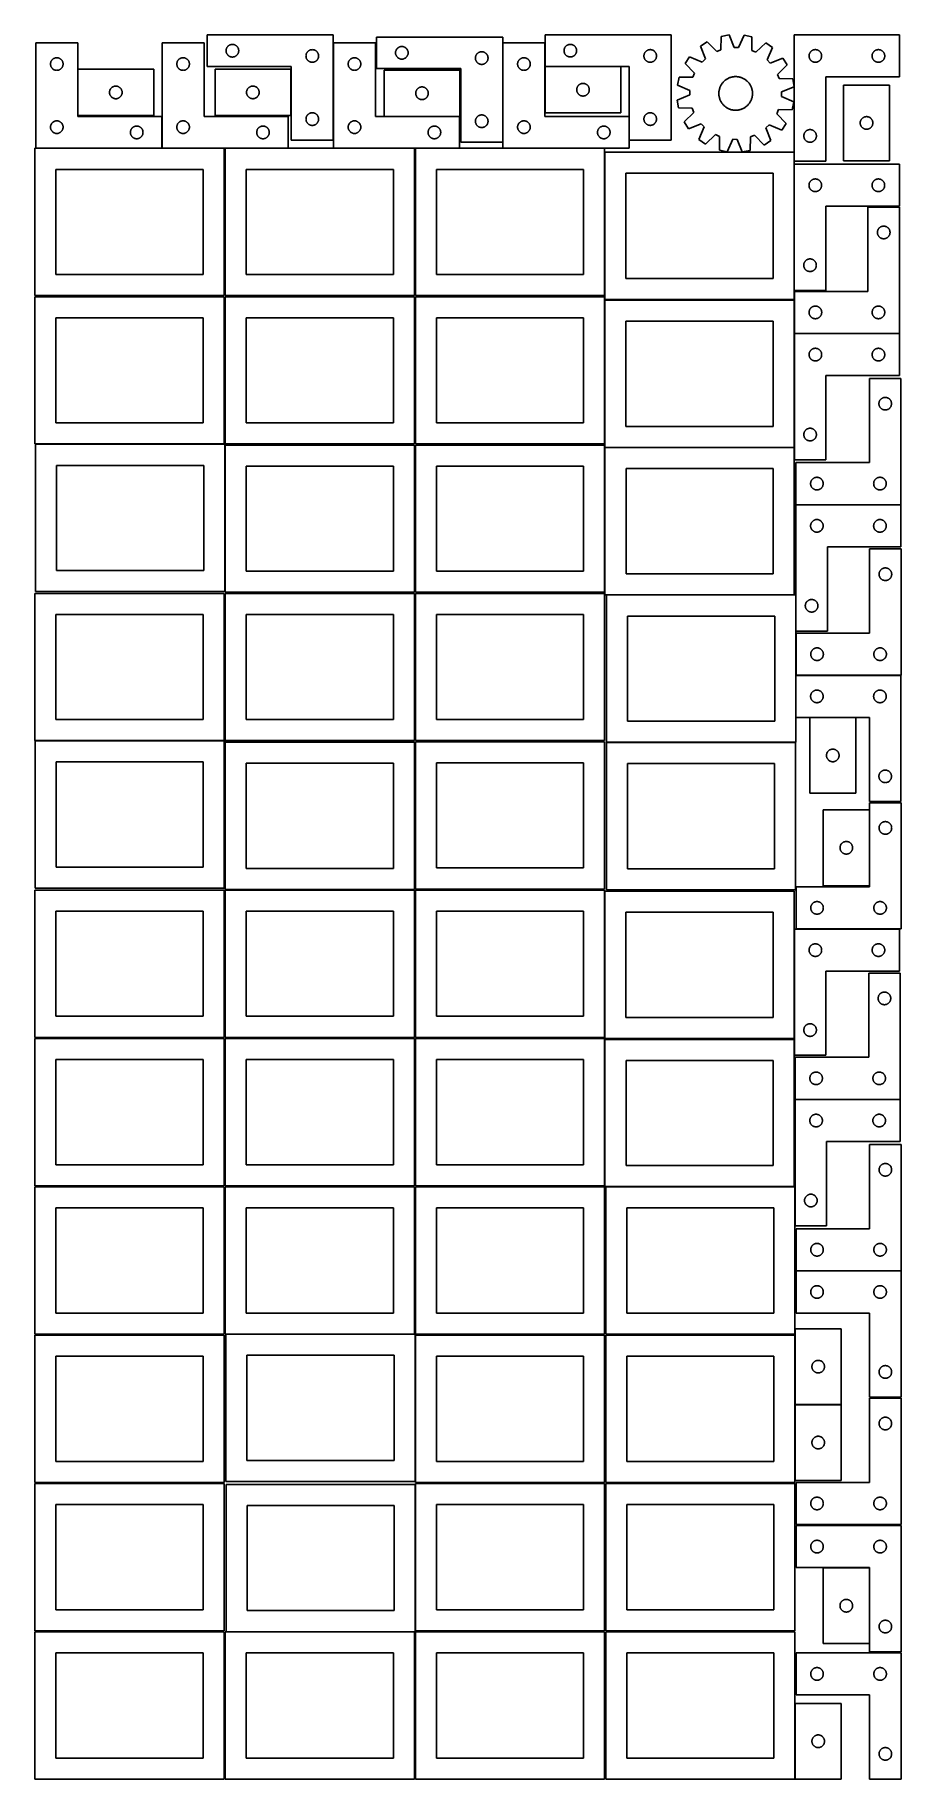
# Model space of a CAD drawing. Header units: millimetres. Extents: x 7 to 1243, y 7 to 2493.
import ezdxf

# ---------------------------------------------------------------- set-up
doc = ezdxf.new("R2010")
doc.units = ezdxf.units.MM
doc.layers.add('COMMON', color=5, linetype='CONTINUOUS', true_color=0x0000ff)
doc.layers.add('CUT', color=7, linetype='CONTINUOUS', true_color=0x000000)

msp = doc.modelspace()

# ---------------------------------------------------------------- linework, layer by layer
at = {"layer": 'COMMON'}
for p, q in [((432.512058, 2343.417547), (432.512058, 2481.930532)), ((674.261509, 2340.410223), (674.261509, 2481.930532)), ((734.46151, 2448.484198), (734.46151, 2481.930532)), ((67.941928, 2444.451529), (67.941928, 2378.451529)), ((842.692288, 2448.384198), (734.692288, 2448.384198)), ((187.941929, 2331.930532), (187.941929, 2376.930532)), ((854.46151, 2343.484198), (854.46151, 2376.930532)), ((187.841928, 2331.830532), (7.841928, 2331.830532)), ((276.520933, 2331.830532), (188.041929, 2331.830532)), ((368.041929, 2331.830532), (278.041929, 2331.830532)), ((548.041929, 2331.830532), (432.612058, 2331.830532)), ((612.612058, 2331.830532), (549.562864, 2331.830532)), ((819.562864, 2331.830532), (674.361509, 2331.830532)), ((1240.232683, 2067.705529), (1090.253363, 2067.705529)), ((1090.132683, 1887.605528), (1090.132683, 1905.084413)), ((1092.416968, 1823.550743), (1242.364275, 1823.550743)), ((1092.264275, 1643.450743), (1092.264275, 1694.869569)), ((1092.264275, 1580.279732), (1092.264275, 1520.279732)), ((1242.364275, 1580.379733), (1092.630732, 1580.379733)), ((1112.130732, 1520.179732), (1178.130732, 1520.179732)), ((1240.232683, 1218.625817), (1092.614258, 1218.625817)), ((1090.132683, 1038.525816), (1090.132683, 1061.314821)), ((1241.283739, 975.606591), (1091.307219, 975.606591)), ((1091.183739, 795.50659), (1091.183739, 851.083864)), ((1242.604731, 731.183871), (1092.604731, 731.183871)), ((1091.183738, 639.562929), (1091.183738, 540.612796)), ((1091.183738, 540.412795), (1091.183738, 432.412795)), ((1157.283739, 540.512796), (1091.283739, 540.512796)), ((1091.183738, 114.520967), (1091.183738, 6.520967))]:
    msp.add_line(p, q, dxfattribs=at)
at = {"layer": 'CUT'}
for p, q in [((432.412057, 2493.417547), (252.412057, 2493.417547)), ((252.412057, 2493.417547), (252.412057, 2448.417547)), ((432.412057, 2343.417547), (432.412057, 2493.417547)), ((674.161508, 2490.410223), (494.161508, 2490.410223)), ((494.161508, 2490.410223), (494.161508, 2445.410223)), ((674.161508, 2340.410223), (674.161508, 2490.410223)), ((914.56151, 2493.484198), (734.56151, 2493.484198)), ((734.56151, 2493.484198), (734.56151, 2448.484198)), ((914.56151, 2343.484198), (914.56151, 2493.484198)), ((985.796917, 2491.411038), (985.425713, 2472.038257)), ((997.145479, 2493.483625), (985.796917, 2491.411038)), ((1004.340424, 2475.49265), (997.145479, 2493.483625)), ((1018.526048, 2493.147701), (1010.769458, 2475.391639)), ((1029.803897, 2490.719615), (1018.526048, 2493.147701)), ((1029.566311, 2471.344736), (1029.803897, 2490.719615)), ((1090.213881, 2493.443419), (1090.213881, 2313.443419)), ((1240.213881, 2493.443419), (1090.213881, 2493.443419)), ((1240.213881, 2433.443419), (1240.213881, 2493.443419)), ((67.841928, 2481.930532), (7.841928, 2481.930532)), ((7.841928, 2481.930532), (7.841928, 2331.930532)), ((67.841928, 2376.930532), (67.841928, 2481.930532)), ((248.041929, 2481.930532), (188.041929, 2481.930532)), ((188.041929, 2481.930532), (188.041929, 2331.930532)), ((248.041929, 2376.930532), (248.041929, 2481.930532)), ((279.412057, 2470.917547), (279.431327, 2471.506176)), ((279.431327, 2470.328919), (279.412057, 2470.917547)), ((279.431327, 2471.506176), (279.489053, 2472.092283)), ((279.489053, 2469.742812), (279.431327, 2470.328919)), ((279.489053, 2472.092283), (279.58499, 2472.67336)), ((279.58499, 2469.161735), (279.489053, 2469.742812)), ((279.58499, 2472.67336), (279.718725, 2473.246919)), ((279.718725, 2468.588176), (279.58499, 2469.161735)), ((279.718725, 2473.246919), (279.889686, 2473.810503)), ((279.889686, 2468.024592), (279.718725, 2468.588176)), ((279.889686, 2473.810503), (280.097141, 2474.361698)), ((280.097141, 2467.473397), (279.889686, 2468.024592)), ((280.097141, 2474.361698), (280.340202, 2474.898146)), ((280.340202, 2466.936949), (280.097141, 2467.473397)), ((280.340202, 2474.898146), (280.617828, 2475.417547)), ((280.617828, 2466.417547), (280.340202, 2466.936949)), ((280.617828, 2475.417547), (280.928831, 2475.91768)), ((280.928831, 2465.917415), (280.617828, 2466.417547)), ((280.928831, 2475.91768), (281.271877, 2476.3964)), ((281.271877, 2465.438695), (280.928831, 2465.917415)), ((281.271877, 2476.3964), (281.645499, 2476.85166)), ((281.645499, 2464.983435), (281.271877, 2465.438695)), ((281.645499, 2476.85166), (282.048096, 2477.281509)), ((282.048096, 2464.553586), (281.645499, 2464.983435)), ((282.048096, 2477.281509), (282.477945, 2477.684106)), ((282.477945, 2464.150989), (282.048096, 2464.553586)), ((282.477945, 2477.684106), (282.933204, 2478.057728)), ((282.933204, 2463.777367), (282.477945, 2464.150989)), ((282.933204, 2478.057728), (283.411925, 2478.400774)), ((283.411925, 2463.434321), (282.933204, 2463.777367)), ((283.411925, 2478.400774), (283.912057, 2478.711776)), ((283.912057, 2463.123319), (283.411925, 2463.434321)), ((283.912057, 2478.711776), (284.431459, 2478.989402)), ((284.431459, 2462.845693), (283.912057, 2463.123319)), ((284.431459, 2478.989402), (284.967906, 2479.232463)), ((284.967906, 2462.602632), (284.431459, 2462.845693)), ((284.967906, 2479.232463), (285.519102, 2479.439919)), ((285.519102, 2462.395176), (284.967906, 2462.602632)), ((285.519102, 2479.439919), (286.082686, 2479.61088)), ((286.082686, 2462.224215), (285.519102, 2462.395176)), ((286.082686, 2479.61088), (286.656244, 2479.744615)), ((286.656244, 2462.09048), (286.082686, 2462.224215)), ((286.656244, 2479.744615), (287.237321, 2479.840551)), ((287.237321, 2479.840551), (287.823429, 2479.898278)), ((287.823429, 2479.898278), (288.412057, 2479.917547)), ((288.412057, 2479.917547), (289.000685, 2479.898278)), ((289.000685, 2479.898278), (289.586793, 2479.840551)), ((289.586793, 2479.840551), (290.16787, 2479.744615)), ((290.16787, 2479.744615), (290.741428, 2479.61088)), ((290.741428, 2462.224215), (290.16787, 2462.09048)), ((290.741428, 2479.61088), (291.305012, 2479.439919)), ((291.305012, 2462.395176), (290.741428, 2462.224215)), ((291.305012, 2479.439919), (291.856208, 2479.232463)), ((291.856208, 2462.602632), (291.305012, 2462.395176)), ((291.856208, 2479.232463), (292.392655, 2478.989402)), ((292.392655, 2462.845693), (291.856208, 2462.602632)), ((292.392655, 2478.989402), (292.912057, 2478.711776)), ((292.912057, 2463.123319), (292.392655, 2462.845693)), ((292.912057, 2478.711776), (293.412189, 2478.400774)), ((293.412189, 2463.434321), (292.912057, 2463.123319)), ((293.412189, 2478.400774), (293.89091, 2478.057728)), ((293.89091, 2463.777367), (293.412189, 2463.434321)), ((293.89091, 2478.057728), (294.346169, 2477.684106)), ((294.346169, 2464.150989), (293.89091, 2463.777367)), ((294.346169, 2477.684106), (294.776018, 2477.281509)), ((294.776018, 2464.553586), (294.346169, 2464.150989)), ((294.776018, 2477.281509), (295.178615, 2476.85166)), ((295.178615, 2464.983435), (294.776018, 2464.553586)), ((295.178615, 2476.85166), (295.552237, 2476.3964)), ((295.552237, 2465.438695), (295.178615, 2464.983435)), ((295.552237, 2476.3964), (295.895284, 2475.91768)), ((295.895284, 2465.917415), (295.552237, 2465.438695)), ((295.895284, 2475.91768), (296.206286, 2475.417547)), ((296.206286, 2466.417547), (295.895284, 2465.917415)), ((296.206286, 2475.417547), (296.483912, 2474.898146)), ((296.483912, 2466.936949), (296.206286, 2466.417547)), ((296.483912, 2474.898146), (296.726973, 2474.361698)), ((296.726973, 2467.473397), (296.483912, 2466.936949)), ((296.726973, 2474.361698), (296.934428, 2473.810503)), ((296.934428, 2468.024592), (296.726973, 2467.473397)), ((296.934428, 2473.810503), (297.105389, 2473.246919)), ((297.105389, 2468.588176), (296.934428, 2468.024592)), ((297.105389, 2473.246919), (297.239125, 2472.67336)), ((297.239125, 2469.161735), (297.105389, 2468.588176)), ((297.239125, 2472.67336), (297.335061, 2472.092283)), ((297.335061, 2469.742812), (297.239125, 2469.161735)), ((297.335061, 2472.092283), (297.392787, 2471.506176)), ((297.392787, 2470.328919), (297.335061, 2469.742812)), ((297.392787, 2471.506176), (297.412057, 2470.917547)), ((297.412057, 2470.917547), (297.392787, 2470.328919)), ((393.412057, 2463.417547), (393.431327, 2464.006176)), ((393.431327, 2462.828919), (393.412057, 2463.417547)), ((393.431327, 2464.006176), (393.489053, 2464.592283)), ((393.489053, 2462.242812), (393.431327, 2462.828919)), ((393.489053, 2464.592283), (393.58499, 2465.17336)), ((393.58499, 2461.661735), (393.489053, 2462.242812)), ((393.58499, 2465.17336), (393.718725, 2465.746919)), ((393.718725, 2465.746919), (393.889686, 2466.310503)), ((393.889686, 2466.310503), (394.097141, 2466.861698)), ((394.097141, 2466.861698), (394.340202, 2467.398146)), ((394.340202, 2467.398146), (394.617828, 2467.917547)), ((394.617828, 2467.917547), (394.928831, 2468.41768)), ((394.928831, 2468.41768), (395.271877, 2468.8964)), ((395.271877, 2468.8964), (395.645499, 2469.35166)), ((395.645499, 2469.35166), (396.048096, 2469.781509)), ((396.048096, 2469.781509), (396.477945, 2470.184106)), ((396.477945, 2470.184106), (396.933204, 2470.557728)), ((396.933204, 2470.557728), (397.411925, 2470.900774)), ((397.411925, 2470.900774), (397.912057, 2471.211776)), ((397.912057, 2471.211776), (398.431459, 2471.489402)), ((398.431459, 2471.489402), (398.967906, 2471.732463)), ((398.967906, 2471.732463), (399.519102, 2471.939919)), ((399.519102, 2471.939919), (400.082686, 2472.11088)), ((400.082686, 2472.11088), (400.656244, 2472.244615)), ((400.656244, 2472.244615), (401.237321, 2472.340551)), ((401.237321, 2472.340551), (401.823429, 2472.398278)), ((401.823429, 2472.398278), (402.412057, 2472.417547)), ((402.412057, 2472.417547), (403.000685, 2472.398278)), ((403.000685, 2472.398278), (403.586793, 2472.340551)), ((403.586793, 2472.340551), (404.16787, 2472.244615)), ((404.16787, 2472.244615), (404.741428, 2472.11088)), ((404.741428, 2472.11088), (405.305012, 2471.939919)), ((405.305012, 2471.939919), (405.856208, 2471.732463)), ((405.856208, 2471.732463), (406.392655, 2471.489402)), ((406.392655, 2471.489402), (406.912057, 2471.211776)), ((406.912057, 2471.211776), (407.412189, 2470.900774)), ((407.412189, 2470.900774), (407.89091, 2470.557728)), ((407.89091, 2470.557728), (408.346169, 2470.184106)), ((408.346169, 2470.184106), (408.776018, 2469.781509)), ((408.776018, 2469.781509), (409.178615, 2469.35166)), ((409.178615, 2469.35166), (409.552237, 2468.8964)), ((409.552237, 2468.8964), (409.895284, 2468.41768)), ((409.895284, 2468.41768), (410.206286, 2467.917547)), ((410.206286, 2467.917547), (410.483912, 2467.398146)), ((410.483912, 2467.398146), (410.726973, 2466.861698)), ((410.726973, 2466.861698), (410.934428, 2466.310503)), ((410.934428, 2466.310503), (411.105389, 2465.746919)), ((411.105389, 2465.746919), (411.239125, 2465.17336)), ((411.239125, 2465.17336), (411.335061, 2464.592283)), ((411.335061, 2462.242812), (411.239125, 2461.661735)), ((411.335061, 2464.592283), (411.392787, 2464.006176)), ((411.392787, 2462.828919), (411.335061, 2462.242812)), ((411.392787, 2464.006176), (411.412057, 2463.417547)), ((411.412057, 2463.417547), (411.392787, 2462.828919)), ((492.612058, 2481.930532), (432.612058, 2481.930532)), ((432.612058, 2481.930532), (432.612058, 2331.930532)), ((492.612058, 2376.930532), (492.612058, 2481.930532)), ((521.161508, 2467.910223), (521.180777, 2468.498851)), ((521.180777, 2467.321595), (521.161508, 2467.910223)), ((521.180777, 2468.498851), (521.238504, 2469.084959)), ((521.238504, 2466.735488), (521.180777, 2467.321595)), ((521.238504, 2469.084959), (521.33444, 2469.666036)), ((521.33444, 2466.15441), (521.238504, 2466.735488)), ((521.33444, 2469.666036), (521.468175, 2470.239595)), ((521.468175, 2465.580852), (521.33444, 2466.15441)), ((521.468175, 2470.239595), (521.639137, 2470.803178)), ((521.639137, 2465.017268), (521.468175, 2465.580852)), ((521.639137, 2470.803178), (521.846592, 2471.354374)), ((521.846592, 2464.466072), (521.639137, 2465.017268)), ((521.846592, 2471.354374), (522.089653, 2471.890821)), ((522.089653, 2463.929625), (521.846592, 2464.466072)), ((522.089653, 2471.890821), (522.367279, 2472.410223)), ((522.367279, 2463.410223), (522.089653, 2463.929625)), ((522.367279, 2472.410223), (522.678281, 2472.910355)), ((522.678281, 2462.910091), (522.367279, 2463.410223)), ((522.678281, 2472.910355), (523.021328, 2473.389076)), ((523.021328, 2462.43137), (522.678281, 2462.910091)), ((523.021328, 2473.389076), (523.394949, 2473.844336)), ((523.394949, 2461.976111), (523.021328, 2462.43137)), ((523.394949, 2473.844336), (523.797547, 2474.274184)), ((523.797547, 2474.274184), (524.227395, 2474.676782)), ((524.227395, 2474.676782), (524.682655, 2475.050403)), ((524.682655, 2475.050403), (525.161376, 2475.39345)), ((525.161376, 2475.39345), (525.661508, 2475.704452)), ((525.661508, 2475.704452), (526.180909, 2475.982078)), ((526.180909, 2475.982078), (526.717357, 2476.225139)), ((526.717357, 2476.225139), (527.268553, 2476.432594)), ((527.268553, 2476.432594), (527.832136, 2476.603556)), ((527.832136, 2476.603556), (528.405695, 2476.737291)), ((528.405695, 2476.737291), (528.986772, 2476.833227)), ((528.986772, 2476.833227), (529.57288, 2476.890954)), ((529.57288, 2476.890954), (530.161508, 2476.910223)), ((530.161508, 2476.910223), (530.750136, 2476.890954)), ((530.750136, 2476.890954), (531.336243, 2476.833227)), ((531.336243, 2476.833227), (531.917321, 2476.737291)), ((531.917321, 2476.737291), (532.490879, 2476.603556)), ((532.490879, 2476.603556), (533.054463, 2476.432594)), ((533.054463, 2476.432594), (533.605659, 2476.225139)), ((533.605659, 2476.225139), (534.142106, 2475.982078)), ((534.142106, 2475.982078), (534.661508, 2475.704452)), ((534.661508, 2475.704452), (535.16164, 2475.39345)), ((535.16164, 2475.39345), (535.640361, 2475.050403)), ((535.640361, 2475.050403), (536.09562, 2474.676782)), ((536.09562, 2474.676782), (536.525469, 2474.274184)), ((536.525469, 2474.274184), (536.928066, 2473.844336)), ((536.928066, 2473.844336), (537.301688, 2473.389076)), ((537.301688, 2462.43137), (536.928066, 2461.976111)), ((537.301688, 2473.389076), (537.644734, 2472.910355)), ((537.644734, 2462.910091), (537.301688, 2462.43137)), ((537.644734, 2472.910355), (537.955736, 2472.410223)), ((537.955736, 2463.410223), (537.644734, 2462.910091)), ((537.955736, 2472.410223), (538.233362, 2471.890821)), ((538.233362, 2463.929625), (537.955736, 2463.410223)), ((538.233362, 2471.890821), (538.476424, 2471.354374)), ((538.476424, 2464.466072), (538.233362, 2463.929625)), ((538.476424, 2471.354374), (538.683879, 2470.803178)), ((538.683879, 2465.017268), (538.476424, 2464.466072)), ((538.683879, 2470.803178), (538.85484, 2470.239595)), ((538.85484, 2465.580852), (538.683879, 2465.017268)), ((538.85484, 2470.239595), (538.988575, 2469.666036)), ((538.988575, 2466.15441), (538.85484, 2465.580852)), ((538.988575, 2469.666036), (539.084511, 2469.084959)), ((539.084511, 2466.735488), (538.988575, 2466.15441)), ((539.084511, 2469.084959), (539.142238, 2468.498851)), ((539.142238, 2467.321595), (539.084511, 2466.735488)), ((539.142238, 2468.498851), (539.161508, 2467.910223)), ((539.161508, 2467.910223), (539.142238, 2467.321595)), ((635.238504, 2461.584959), (635.33444, 2462.166036)), ((635.33444, 2462.166036), (635.468175, 2462.739595)), ((635.468175, 2462.739595), (635.639137, 2463.303178)), ((635.639137, 2463.303178), (635.846592, 2463.854374)), ((635.846592, 2463.854374), (636.089653, 2464.390821)), ((636.089653, 2464.390821), (636.367279, 2464.910223)), ((636.367279, 2464.910223), (636.678281, 2465.410355)), ((636.678281, 2465.410355), (637.021328, 2465.889076)), ((637.021328, 2465.889076), (637.394949, 2466.344336)), ((637.394949, 2466.344336), (637.797547, 2466.774184)), ((637.797547, 2466.774184), (638.227395, 2467.176782)), ((638.227395, 2467.176782), (638.682655, 2467.550403)), ((638.682655, 2467.550403), (639.161376, 2467.89345)), ((639.161376, 2467.89345), (639.661508, 2468.204452)), ((639.661508, 2468.204452), (640.180909, 2468.482078)), ((640.180909, 2468.482078), (640.717357, 2468.725139)), ((640.717357, 2468.725139), (641.268553, 2468.932594)), ((641.268553, 2468.932594), (641.832136, 2469.103556)), ((641.832136, 2469.103556), (642.405695, 2469.237291)), ((642.405695, 2469.237291), (642.986772, 2469.333227)), ((642.986772, 2469.333227), (643.57288, 2469.390954)), ((643.57288, 2469.390954), (644.161508, 2469.410223)), ((644.161508, 2469.410223), (644.750136, 2469.390954)), ((644.750136, 2469.390954), (645.336243, 2469.333227)), ((645.336243, 2469.333227), (645.917321, 2469.237291)), ((645.917321, 2469.237291), (646.490879, 2469.103556)), ((646.490879, 2469.103556), (647.054463, 2468.932594)), ((647.054463, 2468.932594), (647.605659, 2468.725139)), ((647.605659, 2468.725139), (648.142106, 2468.482078)), ((648.142106, 2468.482078), (648.661508, 2468.204452)), ((648.661508, 2468.204452), (649.16164, 2467.89345)), ((649.16164, 2467.89345), (649.640361, 2467.550403)), ((649.640361, 2467.550403), (650.09562, 2467.176782)), ((650.09562, 2467.176782), (650.525469, 2466.774184)), ((650.525469, 2466.774184), (650.928066, 2466.344336)), ((650.928066, 2466.344336), (651.301688, 2465.889076)), ((651.301688, 2465.889076), (651.644734, 2465.410355)), ((651.644734, 2465.410355), (651.955736, 2464.910223)), ((651.955736, 2464.910223), (652.233362, 2464.390821)), ((652.233362, 2464.390821), (652.476424, 2463.854374)), ((652.476424, 2463.854374), (652.683879, 2463.303178)), ((652.683879, 2463.303178), (652.85484, 2462.739595)), ((652.85484, 2462.739595), (652.988575, 2462.166036)), ((652.988575, 2462.166036), (653.084511, 2461.584959)), ((734.361509, 2481.930532), (674.361509, 2481.930532)), ((674.361509, 2481.930532), (674.361509, 2331.930532)), ((734.361509, 2376.930532), (734.361509, 2481.930532)), ((761.56151, 2470.984198), (761.580779, 2471.572826)), ((761.580779, 2470.39557), (761.56151, 2470.984198)), ((761.580779, 2471.572826), (761.638506, 2472.158934)), ((761.638506, 2469.809462), (761.580779, 2470.39557)), ((761.638506, 2472.158934), (761.734442, 2472.740011)), ((761.734442, 2469.228385), (761.638506, 2469.809462)), ((761.734442, 2472.740011), (761.868177, 2473.313569)), ((761.868177, 2468.654826), (761.734442, 2469.228385)), ((761.868177, 2473.313569), (762.039139, 2473.877153)), ((762.039139, 2468.091243), (761.868177, 2468.654826)), ((762.039139, 2473.877153), (762.246594, 2474.428349)), ((762.246594, 2467.540047), (762.039139, 2468.091243)), ((762.246594, 2474.428349), (762.489655, 2474.964796)), ((762.489655, 2467.0036), (762.246594, 2467.540047)), ((762.489655, 2474.964796), (762.767281, 2475.484198)), ((762.767281, 2466.484198), (762.489655, 2467.0036)), ((762.767281, 2475.484198), (763.078283, 2475.98433)), ((763.078283, 2465.984066), (762.767281, 2466.484198)), ((763.078283, 2475.98433), (763.42133, 2476.463051)), ((763.42133, 2465.505345), (763.078283, 2465.984066)), ((763.42133, 2476.463051), (763.794951, 2476.91831)), ((763.794951, 2465.050086), (763.42133, 2465.505345)), ((763.794951, 2476.91831), (764.197549, 2477.348159)), ((764.197549, 2464.620237), (763.794951, 2465.050086)), ((764.197549, 2477.348159), (764.627397, 2477.750756)), ((764.627397, 2464.21764), (764.197549, 2464.620237)), ((764.627397, 2477.750756), (765.082657, 2478.124378)), ((765.082657, 2463.844018), (764.627397, 2464.21764)), ((765.082657, 2478.124378), (765.561378, 2478.467424)), ((765.561378, 2463.500971), (765.082657, 2463.844018)), ((765.561378, 2478.467424), (766.06151, 2478.778426)), ((766.06151, 2463.189969), (765.561378, 2463.500971)), ((766.06151, 2478.778426), (766.580911, 2479.056053)), ((766.580911, 2462.912343), (766.06151, 2463.189969)), ((766.580911, 2479.056053), (767.117359, 2479.299114)), ((767.117359, 2462.669282), (766.580911, 2462.912343)), ((767.117359, 2479.299114), (767.668555, 2479.506569)), ((767.668555, 2462.461827), (767.117359, 2462.669282)), ((767.668555, 2479.506569), (768.232138, 2479.67753)), ((768.232138, 2462.290865), (767.668555, 2462.461827)), ((768.232138, 2479.67753), (768.805697, 2479.811265)), ((768.805697, 2462.15713), (768.232138, 2462.290865)), ((768.805697, 2479.811265), (769.386774, 2479.907202)), ((769.386774, 2462.061194), (768.805697, 2462.15713)), ((769.386774, 2479.907202), (769.972882, 2479.964928)), ((769.972882, 2479.964928), (770.56151, 2479.984198)), ((770.56151, 2479.984198), (771.150138, 2479.964928)), ((771.150138, 2479.964928), (771.736245, 2479.907202)), ((771.736245, 2479.907202), (772.317323, 2479.811265)), ((772.317323, 2462.15713), (771.736245, 2462.061194)), ((772.317323, 2479.811265), (772.890881, 2479.67753)), ((772.890881, 2462.290865), (772.317323, 2462.15713)), ((772.890881, 2479.67753), (773.454465, 2479.506569)), ((773.454465, 2462.461827), (772.890881, 2462.290865)), ((773.454465, 2479.506569), (774.005661, 2479.299114)), ((774.005661, 2462.669282), (773.454465, 2462.461827)), ((774.005661, 2479.299114), (774.542108, 2479.056053)), ((774.542108, 2462.912343), (774.005661, 2462.669282)), ((774.542108, 2479.056053), (775.06151, 2478.778426)), ((775.06151, 2463.189969), (774.542108, 2462.912343)), ((775.06151, 2478.778426), (775.561642, 2478.467424)), ((775.561642, 2463.500971), (775.06151, 2463.189969)), ((775.561642, 2478.467424), (776.040363, 2478.124378)), ((776.040363, 2463.844018), (775.561642, 2463.500971)), ((776.040363, 2478.124378), (776.495622, 2477.750756)), ((776.495622, 2464.21764), (776.040363, 2463.844018)), ((776.495622, 2477.750756), (776.925471, 2477.348159)), ((776.925471, 2464.620237), (776.495622, 2464.21764)), ((776.925471, 2477.348159), (777.328068, 2476.91831)), ((777.328068, 2465.050086), (776.925471, 2464.620237)), ((777.328068, 2476.91831), (777.70169, 2476.463051)), ((777.70169, 2465.505345), (777.328068, 2465.050086)), ((777.70169, 2476.463051), (778.044736, 2475.98433)), ((778.044736, 2465.984066), (777.70169, 2465.505345)), ((778.044736, 2475.98433), (778.355738, 2475.484198)), ((778.355738, 2466.484198), (778.044736, 2465.984066)), ((778.355738, 2475.484198), (778.633364, 2474.964796)), ((778.633364, 2467.0036), (778.355738, 2466.484198)), ((778.633364, 2474.964796), (778.876426, 2474.428349)), ((778.876426, 2467.540047), (778.633364, 2467.0036)), ((778.876426, 2474.428349), (779.083881, 2473.877153)), ((779.083881, 2468.091243), (778.876426, 2467.540047)), ((779.083881, 2473.877153), (779.254842, 2473.313569)), ((779.254842, 2468.654826), (779.083881, 2468.091243)), ((779.254842, 2473.313569), (779.388577, 2472.740011)), ((779.388577, 2469.228385), (779.254842, 2468.654826)), ((779.388577, 2472.740011), (779.484513, 2472.158934)), ((779.484513, 2469.809462), (779.388577, 2469.228385)), ((779.484513, 2472.158934), (779.54224, 2471.572826)), ((779.54224, 2470.39557), (779.484513, 2469.809462)), ((779.54224, 2471.572826), (779.56151, 2470.984198)), ((779.56151, 2470.984198), (779.54224, 2470.39557)), ((875.56151, 2463.484198), (875.580779, 2464.072826)), ((875.580779, 2462.89557), (875.56151, 2463.484198)), ((875.580779, 2464.072826), (875.638506, 2464.658934)), ((875.638506, 2462.309462), (875.580779, 2462.89557)), ((875.638506, 2464.658934), (875.734442, 2465.240011)), ((875.734442, 2461.728385), (875.638506, 2462.309462)), ((875.734442, 2465.240011), (875.868177, 2465.813569)), ((875.868177, 2465.813569), (876.039139, 2466.377153)), ((876.039139, 2466.377153), (876.246594, 2466.928349)), ((876.246594, 2466.928349), (876.489655, 2467.464796)), ((876.489655, 2467.464796), (876.767281, 2467.984198)), ((876.767281, 2467.984198), (877.078283, 2468.48433)), ((877.078283, 2468.48433), (877.42133, 2468.963051)), ((877.42133, 2468.963051), (877.794951, 2469.41831)), ((877.794951, 2469.41831), (878.197549, 2469.848159)), ((878.197549, 2469.848159), (878.627397, 2470.250756)), ((878.627397, 2470.250756), (879.082657, 2470.624378)), ((879.082657, 2470.624378), (879.561378, 2470.967424)), ((879.561378, 2470.967424), (880.06151, 2471.278426)), ((880.06151, 2471.278426), (880.580911, 2471.556053)), ((880.580911, 2471.556053), (881.117359, 2471.799114)), ((881.117359, 2471.799114), (881.668555, 2472.006569)), ((881.668555, 2472.006569), (882.232138, 2472.17753)), ((882.232138, 2472.17753), (882.805697, 2472.311265)), ((882.805697, 2472.311265), (883.386774, 2472.407202)), ((883.386774, 2472.407202), (883.972882, 2472.464928)), ((883.972882, 2472.464928), (884.56151, 2472.484198)), ((884.56151, 2472.484198), (885.150138, 2472.464928)), ((885.150138, 2472.464928), (885.736245, 2472.407202)), ((885.736245, 2472.407202), (886.317323, 2472.311265)), ((886.317323, 2472.311265), (886.890881, 2472.17753)), ((886.890881, 2472.17753), (887.454465, 2472.006569)), ((887.454465, 2472.006569), (888.005661, 2471.799114)), ((888.005661, 2471.799114), (888.542108, 2471.556053)), ((888.542108, 2471.556053), (889.06151, 2471.278426)), ((889.06151, 2471.278426), (889.561642, 2470.967424)), ((889.561642, 2470.967424), (890.040363, 2470.624378)), ((890.040363, 2470.624378), (890.495622, 2470.250756)), ((890.495622, 2470.250756), (890.925471, 2469.848159)), ((890.925471, 2469.848159), (891.328068, 2469.41831)), ((891.328068, 2469.41831), (891.70169, 2468.963051)), ((891.70169, 2468.963051), (892.044736, 2468.48433)), ((892.044736, 2468.48433), (892.355738, 2467.984198)), ((892.355738, 2467.984198), (892.633364, 2467.464796)), ((892.633364, 2467.464796), (892.876426, 2466.928349)), ((892.876426, 2466.928349), (893.083881, 2466.377153)), ((893.083881, 2466.377153), (893.254842, 2465.813569)), ((893.254842, 2465.813569), (893.388577, 2465.240011)), ((893.388577, 2465.240011), (893.484513, 2464.658934)), ((893.484513, 2462.309462), (893.388577, 2461.728385)), ((893.484513, 2464.658934), (893.54224, 2464.072826)), ((893.54224, 2462.89557), (893.484513, 2462.309462)), ((893.54224, 2464.072826), (893.56151, 2463.484198)), ((893.56151, 2463.484198), (893.54224, 2462.89557)), ((940.867855, 2462.400862), (934.30875, 2452.910677)), ((958.67699, 2454.766916), (940.867855, 2462.400862)), ((965.915294, 2483.539401), (956.223735, 2477.281674)), ((956.223735, 2477.281674), (963.294429, 2459.241505)), ((979.447404, 2469.671294), (965.915294, 2483.539401)), ((985.425713, 2472.038257), (979.447404, 2469.671294)), ((1010.769458, 2475.391639), (1004.340424, 2475.49265)), ((1035.46731, 2468.791129), (1029.566311, 2471.344736)), ((1049.428415, 2482.227272), (1035.46731, 2468.791129)), ((1058.9186, 2475.668168), (1049.428415, 2482.227272)), ((1051.284655, 2457.859033), (1058.9186, 2475.668168)), ((1111.213881, 2463.443419), (1111.233151, 2464.032047)), ((1111.233151, 2462.854791), (1111.213881, 2463.443419)), ((1111.233151, 2464.032047), (1111.290878, 2464.618154)), ((1111.290878, 2462.268683), (1111.233151, 2462.854791)), ((1111.290878, 2464.618154), (1111.386814, 2465.199232)), ((1111.386814, 2461.687606), (1111.290878, 2462.268683)), ((1111.386814, 2465.199232), (1111.520549, 2465.77279)), ((1111.520549, 2465.77279), (1111.69151, 2466.336374)), ((1111.69151, 2466.336374), (1111.898966, 2466.88757)), ((1111.898966, 2466.88757), (1112.142027, 2467.424017)), ((1112.142027, 2467.424017), (1112.419653, 2467.943419)), ((1112.419653, 2467.943419), (1112.730655, 2468.443551)), ((1112.730655, 2468.443551), (1113.073701, 2468.922272)), ((1113.073701, 2468.922272), (1113.447323, 2469.377531)), ((1113.447323, 2469.377531), (1113.84992, 2469.80738)), ((1113.84992, 2469.80738), (1114.279769, 2470.209977)), ((1114.279769, 2470.209977), (1114.735028, 2470.583599)), ((1114.735028, 2470.583599), (1115.213749, 2470.926645)), ((1115.213749, 2470.926645), (1115.713881, 2471.237647)), ((1115.713881, 2471.237647), (1116.233283, 2471.515273)), ((1116.233283, 2471.515273), (1116.76973, 2471.758335)), ((1116.76973, 2471.758335), (1117.320926, 2471.96579)), ((1117.320926, 2471.96579), (1117.88451, 2472.136751)), ((1117.88451, 2472.136751), (1118.458068, 2472.270486)), ((1118.458068, 2472.270486), (1119.039146, 2472.366423)), ((1119.039146, 2472.366423), (1119.625253, 2472.424149)), ((1119.625253, 2472.424149), (1120.213881, 2472.443419)), ((1120.213881, 2472.443419), (1120.802509, 2472.424149)), ((1120.802509, 2472.424149), (1121.388617, 2472.366423)), ((1121.388617, 2472.366423), (1121.969694, 2472.270486)), ((1121.969694, 2472.270486), (1122.543253, 2472.136751)), ((1122.543253, 2472.136751), (1123.106837, 2471.96579)), ((1123.106837, 2471.96579), (1123.658032, 2471.758335)), ((1123.658032, 2471.758335), (1124.19448, 2471.515273)), ((1124.19448, 2471.515273), (1124.713881, 2471.237647)), ((1124.713881, 2471.237647), (1125.214013, 2470.926645)), ((1125.214013, 2470.926645), (1125.692734, 2470.583599)), ((1125.692734, 2470.583599), (1126.147994, 2470.209977)), ((1126.147994, 2470.209977), (1126.577842, 2469.80738)), ((1126.577842, 2469.80738), (1126.98044, 2469.377531)), ((1126.98044, 2469.377531), (1127.354061, 2468.922272)), ((1127.354061, 2468.922272), (1127.697108, 2468.443551)), ((1127.697108, 2468.443551), (1128.00811, 2467.943419)), ((1128.00811, 2467.943419), (1128.285736, 2467.424017)), ((1128.285736, 2467.424017), (1128.528797, 2466.88757)), ((1128.528797, 2466.88757), (1128.736252, 2466.336374)), ((1128.736252, 2466.336374), (1128.907214, 2465.77279)), ((1128.907214, 2465.77279), (1129.040949, 2465.199232)), ((1129.040949, 2465.199232), (1129.136885, 2464.618154)), ((1129.136885, 2462.268683), (1129.040949, 2461.687606)), ((1129.136885, 2464.618154), (1129.194612, 2464.032047)), ((1129.194612, 2462.854791), (1129.136885, 2462.268683)), ((1129.194612, 2464.032047), (1129.213881, 2463.443419)), ((1129.213881, 2463.443419), (1129.194612, 2462.854791)), ((1201.213881, 2463.443419), (1201.233151, 2464.032047)), ((1201.233151, 2462.854791), (1201.213881, 2463.443419)), ((1201.233151, 2464.032047), (1201.290878, 2464.618154)), ((1201.290878, 2462.268683), (1201.233151, 2462.854791)), ((1201.290878, 2464.618154), (1201.386814, 2465.199232)), ((1201.386814, 2461.687606), (1201.290878, 2462.268683)), ((1201.386814, 2465.199232), (1201.520549, 2465.77279)), ((1201.520549, 2465.77279), (1201.69151, 2466.336374)), ((1201.69151, 2466.336374), (1201.898966, 2466.88757)), ((1201.898966, 2466.88757), (1202.142027, 2467.424017)), ((1202.142027, 2467.424017), (1202.419653, 2467.943419)), ((1202.419653, 2467.943419), (1202.730655, 2468.443551)), ((1202.730655, 2468.443551), (1203.073701, 2468.922272)), ((1203.073701, 2468.922272), (1203.447323, 2469.377531)), ((1203.447323, 2469.377531), (1203.84992, 2469.80738)), ((1203.84992, 2469.80738), (1204.279769, 2470.209977)), ((1204.279769, 2470.209977), (1204.735028, 2470.583599)), ((1204.735028, 2470.583599), (1205.213749, 2470.926645)), ((1205.213749, 2470.926645), (1205.713881, 2471.237647)), ((1205.713881, 2471.237647), (1206.233283, 2471.515273)), ((1206.233283, 2471.515273), (1206.76973, 2471.758335)), ((1206.76973, 2471.758335), (1207.320926, 2471.96579)), ((1207.320926, 2471.96579), (1207.88451, 2472.136751)), ((1207.88451, 2472.136751), (1208.458068, 2472.270486)), ((1208.458068, 2472.270486), (1209.039146, 2472.366423)), ((1209.039146, 2472.366423), (1209.625253, 2472.424149)), ((1209.625253, 2472.424149), (1210.213881, 2472.443419)), ((1210.213881, 2472.443419), (1210.802509, 2472.424149)), ((1210.802509, 2472.424149), (1211.388617, 2472.366423)), ((1211.388617, 2472.366423), (1211.969694, 2472.270486)), ((1211.969694, 2472.270486), (1212.543253, 2472.136751)), ((1212.543253, 2472.136751), (1213.106837, 2471.96579)), ((1213.106837, 2471.96579), (1213.658032, 2471.758335)), ((1213.658032, 2471.758335), (1214.19448, 2471.515273)), ((1214.19448, 2471.515273), (1214.713881, 2471.237647)), ((1214.713881, 2471.237647), (1215.214013, 2470.926645)), ((1215.214013, 2470.926645), (1215.692734, 2470.583599)), ((1215.692734, 2470.583599), (1216.147994, 2470.209977)), ((1216.147994, 2470.209977), (1216.577842, 2469.80738)), ((1216.577842, 2469.80738), (1216.98044, 2469.377531)), ((1216.98044, 2469.377531), (1217.354061, 2468.922272)), ((1217.354061, 2468.922272), (1217.697108, 2468.443551)), ((1217.697108, 2468.443551), (1218.00811, 2467.943419)), ((1218.00811, 2467.943419), (1218.285736, 2467.424017)), ((1218.285736, 2467.424017), (1218.528797, 2466.88757)), ((1218.528797, 2466.88757), (1218.736252, 2466.336374)), ((1218.736252, 2466.336374), (1218.907214, 2465.77279)), ((1218.907214, 2465.77279), (1219.040949, 2465.199232)), ((1219.040949, 2465.199232), (1219.136885, 2464.618154)), ((1219.136885, 2462.268683), (1219.040949, 2461.687606)), ((1219.136885, 2464.618154), (1219.194612, 2464.032047)), ((1219.194612, 2462.854791), (1219.136885, 2462.268683)), ((1219.194612, 2464.032047), (1219.213881, 2463.443419)), ((1219.213881, 2463.443419), (1219.194612, 2462.854791)), ((28.841928, 2451.930532), (28.861197, 2452.519161)), ((28.861197, 2451.341904), (28.841928, 2451.930532)), ((28.861197, 2452.519161), (28.918924, 2453.105268)), ((28.918924, 2450.755797), (28.861197, 2451.341904)), ((28.918924, 2453.105268), (29.01486, 2453.686345)), ((29.01486, 2450.174719), (28.918924, 2450.755797)), ((29.01486, 2453.686345), (29.148595, 2454.259904)), ((29.148595, 2449.601161), (29.01486, 2450.174719)), ((29.148595, 2454.259904), (29.319556, 2454.823488)), ((29.319556, 2449.037577), (29.148595, 2449.601161)), ((29.319556, 2454.823488), (29.527012, 2455.374683)), ((29.527012, 2448.486381), (29.319556, 2449.037577)), ((29.527012, 2455.374683), (29.770073, 2455.911131)), ((29.770073, 2447.949934), (29.527012, 2448.486381)), ((29.770073, 2455.911131), (30.047699, 2456.430532)), ((30.047699, 2447.430532), (29.770073, 2447.949934)), ((30.047699, 2456.430532), (30.358701, 2456.930664)), ((30.358701, 2446.9304), (30.047699, 2447.430532)), ((30.358701, 2456.930664), (30.701748, 2457.409385)), ((30.701748, 2446.451679), (30.358701, 2446.9304)), ((30.701748, 2457.409385), (31.075369, 2457.864645)), ((31.075369, 2445.99642), (30.701748, 2446.451679)), ((31.075369, 2457.864645), (31.477967, 2458.294493)), ((31.477967, 2445.566571), (31.075369, 2445.99642)), ((31.477967, 2458.294493), (31.907815, 2458.697091)), ((31.907815, 2445.163974), (31.477967, 2445.566571)), ((31.907815, 2458.697091), (32.363075, 2459.070712)), ((32.363075, 2444.790352), (31.907815, 2445.163974)), ((32.363075, 2459.070712), (32.841796, 2459.413759)), ((32.841796, 2444.447306), (32.363075, 2444.790352)), ((32.841796, 2459.413759), (33.341928, 2459.724761)), ((33.341928, 2444.136304), (32.841796, 2444.447306)), ((33.341928, 2459.724761), (33.861329, 2460.002387)), ((33.861329, 2443.858678), (33.341928, 2444.136304)), ((33.861329, 2460.002387), (34.397777, 2460.245448)), ((34.397777, 2443.615617), (33.861329, 2443.858678)), ((34.397777, 2460.245448), (34.948972, 2460.452904)), ((34.948972, 2443.408161), (34.397777, 2443.615617)), ((34.948972, 2460.452904), (35.512556, 2460.623865)), ((35.512556, 2443.2372), (34.948972, 2443.408161)), ((35.512556, 2460.623865), (36.086115, 2460.7576)), ((36.086115, 2443.103465), (35.512556, 2443.2372)), ((36.086115, 2460.7576), (36.667192, 2460.853536)), ((36.667192, 2443.007529), (36.086115, 2443.103465)), ((36.667192, 2460.853536), (37.253299, 2460.911263)), ((37.253299, 2442.949802), (36.667192, 2443.007529)), ((37.253299, 2460.911263), (37.841928, 2460.930532)), ((37.841928, 2442.930532), (37.253299, 2442.949802)), ((37.841928, 2460.930532), (38.430556, 2460.911263)), ((38.430556, 2442.949802), (37.841928, 2442.930532)), ((38.430556, 2460.911263), (39.016663, 2460.853536)), ((39.016663, 2443.007529), (38.430556, 2442.949802)), ((39.016663, 2460.853536), (39.597741, 2460.7576)), ((39.597741, 2443.103465), (39.016663, 2443.007529)), ((39.597741, 2460.7576), (40.171299, 2460.623865)), ((40.171299, 2443.2372), (39.597741, 2443.103465)), ((40.171299, 2460.623865), (40.734883, 2460.452904)), ((40.734883, 2443.408161), (40.171299, 2443.2372)), ((40.734883, 2460.452904), (41.286079, 2460.245448)), ((41.286079, 2443.615617), (40.734883, 2443.408161)), ((41.286079, 2460.245448), (41.822526, 2460.002387)), ((41.822526, 2443.858678), (41.286079, 2443.615617)), ((41.822526, 2460.002387), (42.341928, 2459.724761)), ((42.341928, 2444.136304), (41.822526, 2443.858678)), ((42.341928, 2459.724761), (42.84206, 2459.413759)), ((42.84206, 2444.447306), (42.341928, 2444.136304)), ((42.84206, 2459.413759), (43.32078, 2459.070712)), ((43.32078, 2444.790352), (42.84206, 2444.447306)), ((43.32078, 2459.070712), (43.77604, 2458.697091)), ((43.77604, 2445.163974), (43.32078, 2444.790352)), ((43.77604, 2458.697091), (44.205889, 2458.294493)), ((44.205889, 2445.566571), (43.77604, 2445.163974)), ((44.205889, 2458.294493), (44.608486, 2457.864645)), ((44.608486, 2445.99642), (44.205889, 2445.566571)), ((44.608486, 2457.864645), (44.982108, 2457.409385)), ((44.982108, 2446.451679), (44.608486, 2445.99642)), ((44.982108, 2457.409385), (45.325154, 2456.930664)), ((45.325154, 2446.9304), (44.982108, 2446.451679)), ((45.325154, 2456.930664), (45.636156, 2456.430532)), ((45.636156, 2447.430532), (45.325154, 2446.9304)), ((45.636156, 2456.430532), (45.913782, 2455.911131)), ((45.913782, 2447.949934), (45.636156, 2447.430532)), ((45.913782, 2455.911131), (46.156843, 2455.374683)), ((46.156843, 2448.486381), (45.913782, 2447.949934)), ((46.156843, 2455.374683), (46.364299, 2454.823488)), ((46.364299, 2449.037577), (46.156843, 2448.486381)), ((46.364299, 2454.823488), (46.53526, 2454.259904)), ((46.53526, 2449.601161), (46.364299, 2449.037577)), ((46.53526, 2454.259904), (46.668995, 2453.686345)), ((46.668995, 2450.174719), (46.53526, 2449.601161)), ((46.668995, 2453.686345), (46.764931, 2453.105268)), ((46.764931, 2450.755797), (46.668995, 2450.174719)), ((46.764931, 2453.105268), (46.822658, 2452.519161)), ((46.822658, 2451.341904), (46.764931, 2450.755797)), ((46.822658, 2452.519161), (46.841928, 2451.930532)), ((46.841928, 2451.930532), (46.822658, 2451.341904)), ((176.051448, 2444.451529), (68.051448, 2444.451529)), ((68.051448, 2444.451529), (68.051448, 2378.451529)), ((176.051448, 2378.451529), (176.051448, 2444.451529)), ((209.041929, 2451.930532), (209.061198, 2452.519161)), ((209.061198, 2451.341904), (209.041929, 2451.930532)), ((209.061198, 2452.519161), (209.118925, 2453.105268)), ((209.118925, 2450.755797), (209.061198, 2451.341904)), ((209.118925, 2453.105268), (209.214861, 2453.686345)), ((209.214861, 2450.174719), (209.118925, 2450.755797)), ((209.214861, 2453.686345), (209.348596, 2454.259904)), ((209.348596, 2449.601161), (209.214861, 2450.174719)), ((209.348596, 2454.259904), (209.519557, 2454.823488)), ((209.519557, 2449.037577), (209.348596, 2449.601161)), ((209.519557, 2454.823488), (209.727013, 2455.374683)), ((209.727013, 2448.486381), (209.519557, 2449.037577)), ((209.727013, 2455.374683), (209.970074, 2455.911131)), ((209.970074, 2447.949934), (209.727013, 2448.486381)), ((209.970074, 2455.911131), (210.2477, 2456.430532)), ((210.2477, 2447.430532), (209.970074, 2447.949934)), ((210.2477, 2456.430532), (210.558702, 2456.930664)), ((210.558702, 2446.9304), (210.2477, 2447.430532)), ((210.558702, 2456.930664), (210.901749, 2457.409385)), ((210.901749, 2446.451679), (210.558702, 2446.9304)), ((210.901749, 2457.409385), (211.27537, 2457.864645)), ((211.27537, 2445.99642), (210.901749, 2446.451679)), ((211.27537, 2457.864645), (211.677968, 2458.294493)), ((211.677968, 2445.566571), (211.27537, 2445.99642)), ((211.677968, 2458.294493), (212.107816, 2458.697091)), ((212.107816, 2445.163974), (211.677968, 2445.566571)), ((212.107816, 2458.697091), (212.563076, 2459.070712)), ((212.563076, 2444.790352), (212.107816, 2445.163974)), ((212.563076, 2459.070712), (213.041797, 2459.413759)), ((213.041797, 2444.447306), (212.563076, 2444.790352)), ((213.041797, 2459.413759), (213.541929, 2459.724761)), ((213.541929, 2444.136304), (213.041797, 2444.447306)), ((213.541929, 2459.724761), (214.06133, 2460.002387)), ((214.06133, 2443.858678), (213.541929, 2444.136304)), ((214.06133, 2460.002387), (214.597778, 2460.245448)), ((214.597778, 2443.615617), (214.06133, 2443.858678)), ((214.597778, 2460.245448), (215.148973, 2460.452904)), ((215.148973, 2443.408161), (214.597778, 2443.615617)), ((215.148973, 2460.452904), (215.712557, 2460.623865)), ((215.712557, 2443.2372), (215.148973, 2443.408161)), ((215.712557, 2460.623865), (216.286116, 2460.7576)), ((216.286116, 2443.103465), (215.712557, 2443.2372)), ((216.286116, 2460.7576), (216.867193, 2460.853536)), ((216.867193, 2443.007529), (216.286116, 2443.103465)), ((216.867193, 2460.853536), (217.4533, 2460.911263)), ((217.4533, 2442.949802), (216.867193, 2443.007529)), ((217.4533, 2460.911263), (218.041929, 2460.930532)), ((218.041929, 2442.930532), (217.4533, 2442.949802)), ((218.041929, 2460.930532), (218.630557, 2460.911263)), ((218.630557, 2442.949802), (218.041929, 2442.930532)), ((218.630557, 2460.911263), (219.216664, 2460.853536)), ((219.216664, 2443.007529), (218.630557, 2442.949802)), ((219.216664, 2460.853536), (219.797742, 2460.7576)), ((219.797742, 2443.103465), (219.216664, 2443.007529)), ((219.797742, 2460.7576), (220.3713, 2460.623865)), ((220.3713, 2443.2372), (219.797742, 2443.103465)), ((220.3713, 2460.623865), (220.934884, 2460.452904)), ((220.934884, 2443.408161), (220.3713, 2443.2372)), ((220.934884, 2460.452904), (221.48608, 2460.245448)), ((221.48608, 2443.615617), (220.934884, 2443.408161)), ((221.48608, 2460.245448), (222.022527, 2460.002387)), ((222.022527, 2443.858678), (221.48608, 2443.615617)), ((222.022527, 2460.002387), (222.541929, 2459.724761)), ((222.541929, 2444.136304), (222.022527, 2443.858678)), ((222.541929, 2459.724761), (223.042061, 2459.413759)), ((223.042061, 2444.447306), (222.541929, 2444.136304)), ((223.042061, 2459.413759), (223.520781, 2459.070712)), ((223.520781, 2444.790352), (223.042061, 2444.447306)), ((223.520781, 2459.070712), (223.976041, 2458.697091)), ((223.976041, 2445.163974), (223.520781, 2444.790352)), ((223.976041, 2458.697091), (224.40589, 2458.294493)), ((224.40589, 2445.566571), (223.976041, 2445.163974)), ((224.40589, 2458.294493), (224.808487, 2457.864645)), ((224.808487, 2445.99642), (224.40589, 2445.566571)), ((224.808487, 2457.864645), (225.182109, 2457.409385)), ((225.182109, 2446.451679), (224.808487, 2445.99642)), ((225.182109, 2457.409385), (225.525155, 2456.930664)), ((225.525155, 2446.9304), (225.182109, 2446.451679)), ((225.525155, 2456.930664), (225.836157, 2456.430532)), ((225.836157, 2447.430532), (225.525155, 2446.9304)), ((225.836157, 2456.430532), (226.113783, 2455.911131)), ((226.113783, 2447.949934), (225.836157, 2447.430532)), ((226.113783, 2455.911131), (226.356844, 2455.374683)), ((226.356844, 2448.486381), (226.113783, 2447.949934)), ((226.356844, 2455.374683), (226.5643, 2454.823488)), ((226.5643, 2449.037577), (226.356844, 2448.486381)), ((226.5643, 2454.823488), (226.735261, 2454.259904)), ((226.735261, 2449.601161), (226.5643, 2449.037577)), ((226.735261, 2454.259904), (226.868996, 2453.686345)), ((226.868996, 2450.174719), (226.735261, 2449.601161)), ((226.868996, 2453.686345), (226.964932, 2453.105268)), ((226.964932, 2450.755797), (226.868996, 2450.174719)), ((226.964932, 2453.105268), (227.022659, 2452.519161)), ((227.022659, 2451.341904), (226.964932, 2450.755797)), ((227.022659, 2452.519161), (227.041929, 2451.930532)), ((227.041929, 2451.930532), (227.022659, 2451.341904)), ((252.412057, 2448.417547), (372.412057, 2448.417547)), ((371.568721, 2444.496893), (263.568721, 2444.496893)), ((263.568721, 2444.496893), (263.568721, 2378.496893)), ((287.237321, 2461.994544), (286.656244, 2462.09048)), ((287.823429, 2461.936817), (287.237321, 2461.994544)), ((288.412057, 2461.917547), (287.823429, 2461.936817)), ((289.000685, 2461.936817), (288.412057, 2461.917547)), ((289.586793, 2461.994544), (289.000685, 2461.936817)), ((290.16787, 2462.09048), (289.586793, 2461.994544)), ((371.568721, 2378.496893), (371.568721, 2444.496893)), ((372.412057, 2448.417547), (372.412057, 2343.417547)), ((393.718725, 2461.088176), (393.58499, 2461.661735)), ((393.889686, 2460.524592), (393.718725, 2461.088176)), ((394.097141, 2459.973397), (393.889686, 2460.524592)), ((394.340202, 2459.436949), (394.097141, 2459.973397)), ((394.617828, 2458.917547), (394.340202, 2459.436949)), ((394.928831, 2458.417415), (394.617828, 2458.917547)), ((395.271877, 2457.938695), (394.928831, 2458.417415)), ((395.645499, 2457.483435), (395.271877, 2457.938695)), ((396.048096, 2457.053586), (395.645499, 2457.483435)), ((396.477945, 2456.650989), (396.048096, 2457.053586)), ((396.933204, 2456.277367), (396.477945, 2456.650989)), ((397.411925, 2455.934321), (396.933204, 2456.277367)), ((397.912057, 2455.623319), (397.411925, 2455.934321)), ((398.431459, 2455.345693), (397.912057, 2455.623319)), ((398.967906, 2455.102632), (398.431459, 2455.345693)), ((399.519102, 2454.895176), (398.967906, 2455.102632)), ((400.082686, 2454.724215), (399.519102, 2454.895176)), ((400.656244, 2454.59048), (400.082686, 2454.724215)), ((401.237321, 2454.494544), (400.656244, 2454.59048)), ((401.823429, 2454.436817), (401.237321, 2454.494544)), ((402.412057, 2454.417547), (401.823429, 2454.436817)), ((403.000685, 2454.436817), (402.412057, 2454.417547)), ((403.586793, 2454.494544), (403.000685, 2454.436817)), ((404.16787, 2454.59048), (403.586793, 2454.494544)), ((404.741428, 2454.724215), (404.16787, 2454.59048)), ((405.305012, 2454.895176), (404.741428, 2454.724215)), ((405.856208, 2455.102632), (405.305012, 2454.895176)), ((406.392655, 2455.345693), (405.856208, 2455.102632)), ((406.912057, 2455.623319), (406.392655, 2455.345693)), ((407.412189, 2455.934321), (406.912057, 2455.623319)), ((407.89091, 2456.277367), (407.412189, 2455.934321)), ((408.346169, 2456.650989), (407.89091, 2456.277367)), ((408.776018, 2457.053586), (408.346169, 2456.650989)), ((409.178615, 2457.483435), (408.776018, 2457.053586)), ((409.552237, 2457.938695), (409.178615, 2457.483435)), ((409.895284, 2458.417415), (409.552237, 2457.938695)), ((410.206286, 2458.917547), (409.895284, 2458.417415)), ((410.483912, 2459.436949), (410.206286, 2458.917547)), ((410.726973, 2459.973397), (410.483912, 2459.436949)), ((410.934428, 2460.524592), (410.726973, 2459.973397)), ((411.105389, 2461.088176), (410.934428, 2460.524592)), ((411.239125, 2461.661735), (411.105389, 2461.088176)), ((453.612058, 2451.930532), (453.631328, 2452.519161)), ((453.631328, 2451.341904), (453.612058, 2451.930532)), ((453.631328, 2452.519161), (453.689054, 2453.105268)), ((453.689054, 2450.755797), (453.631328, 2451.341904)), ((453.689054, 2453.105268), (453.784991, 2453.686345)), ((453.784991, 2450.174719), (453.689054, 2450.755797)), ((453.784991, 2453.686345), (453.918726, 2454.259904)), ((453.918726, 2449.601161), (453.784991, 2450.174719)), ((453.918726, 2454.259904), (454.089687, 2454.823488)), ((454.089687, 2449.037577), (453.918726, 2449.601161)), ((454.089687, 2454.823488), (454.297142, 2455.374683)), ((454.297142, 2448.486381), (454.089687, 2449.037577)), ((454.297142, 2455.374683), (454.540203, 2455.911131)), ((454.540203, 2447.949934), (454.297142, 2448.486381)), ((454.540203, 2455.911131), (454.817829, 2456.430532)), ((454.817829, 2447.430532), (454.540203, 2447.949934)), ((454.817829, 2456.430532), (455.128832, 2456.930664)), ((455.128832, 2446.9304), (454.817829, 2447.430532)), ((455.128832, 2456.930664), (455.471878, 2457.409385)), ((455.471878, 2446.451679), (455.128832, 2446.9304)), ((455.471878, 2457.409385), (455.8455, 2457.864645)), ((455.8455, 2445.99642), (455.471878, 2446.451679)), ((455.8455, 2457.864645), (456.248097, 2458.294493)), ((456.248097, 2445.566571), (455.8455, 2445.99642)), ((456.248097, 2458.294493), (456.677946, 2458.697091)), ((456.677946, 2445.163974), (456.248097, 2445.566571)), ((456.677946, 2458.697091), (457.133205, 2459.070712)), ((457.133205, 2444.790352), (456.677946, 2445.163974)), ((457.133205, 2459.070712), (457.611926, 2459.413759)), ((457.611926, 2444.447306), (457.133205, 2444.790352)), ((457.611926, 2459.413759), (458.112058, 2459.724761)), ((458.112058, 2444.136304), (457.611926, 2444.447306)), ((458.112058, 2459.724761), (458.63146, 2460.002387)), ((458.63146, 2443.858678), (458.112058, 2444.136304)), ((458.63146, 2460.002387), (459.167907, 2460.245448)), ((459.167907, 2443.615617), (458.63146, 2443.858678)), ((459.167907, 2460.245448), (459.719103, 2460.452904)), ((459.719103, 2443.408161), (459.167907, 2443.615617)), ((459.719103, 2460.452904), (460.282687, 2460.623865)), ((460.282687, 2443.2372), (459.719103, 2443.408161)), ((460.282687, 2460.623865), (460.856245, 2460.7576)), ((460.856245, 2443.103465), (460.282687, 2443.2372)), ((460.856245, 2460.7576), (461.437322, 2460.853536)), ((461.437322, 2443.007529), (460.856245, 2443.103465)), ((461.437322, 2460.853536), (462.02343, 2460.911263)), ((462.02343, 2442.949802), (461.437322, 2443.007529)), ((462.02343, 2460.911263), (462.612058, 2460.930532)), ((462.612058, 2442.930532), (462.02343, 2442.949802)), ((462.612058, 2460.930532), (463.200686, 2460.911263)), ((463.200686, 2442.949802), (462.612058, 2442.930532)), ((463.200686, 2460.911263), (463.786794, 2460.853536)), ((463.786794, 2443.007529), (463.200686, 2442.949802)), ((463.786794, 2460.853536), (464.367871, 2460.7576)), ((464.367871, 2443.103465), (463.786794, 2443.007529)), ((464.367871, 2460.7576), (464.941429, 2460.623865)), ((464.941429, 2443.2372), (464.367871, 2443.103465)), ((464.941429, 2460.623865), (465.505013, 2460.452904)), ((465.505013, 2443.408161), (464.941429, 2443.2372)), ((465.505013, 2460.452904), (466.056209, 2460.245448)), ((466.056209, 2443.615617), (465.505013, 2443.408161)), ((466.056209, 2460.245448), (466.592656, 2460.002387)), ((466.592656, 2443.858678), (466.056209, 2443.615617)), ((466.592656, 2460.002387), (467.112058, 2459.724761)), ((467.112058, 2444.136304), (466.592656, 2443.858678)), ((467.112058, 2459.724761), (467.61219, 2459.413759)), ((467.61219, 2444.447306), (467.112058, 2444.136304)), ((467.61219, 2459.413759), (468.090911, 2459.070712)), ((468.090911, 2444.790352), (467.61219, 2444.447306)), ((468.090911, 2459.070712), (468.54617, 2458.697091)), ((468.54617, 2445.163974), (468.090911, 2444.790352)), ((468.54617, 2458.697091), (468.976019, 2458.294493)), ((468.976019, 2445.566571), (468.54617, 2445.163974)), ((468.976019, 2458.294493), (469.378616, 2457.864645)), ((469.378616, 2445.99642), (468.976019, 2445.566571)), ((469.378616, 2457.864645), (469.752238, 2457.409385)), ((469.752238, 2446.451679), (469.378616, 2445.99642)), ((469.752238, 2457.409385), (470.095285, 2456.930664)), ((470.095285, 2446.9304), (469.752238, 2446.451679)), ((470.095285, 2456.930664), (470.406287, 2456.430532)), ((470.406287, 2447.430532), (470.095285, 2446.9304)), ((470.406287, 2456.430532), (470.683913, 2455.911131)), ((470.683913, 2447.949934), (470.406287, 2447.430532)), ((470.683913, 2455.911131), (470.926974, 2455.374683)), ((470.926974, 2448.486381), (470.683913, 2447.949934)), ((470.926974, 2455.374683), (471.134429, 2454.823488)), ((471.134429, 2449.037577), (470.926974, 2448.486381)), ((471.134429, 2454.823488), (471.30539, 2454.259904)), ((471.30539, 2449.601161), (471.134429, 2449.037577)), ((471.30539, 2454.259904), (471.439126, 2453.686345)), ((471.439126, 2450.174719), (471.30539, 2449.601161)), ((471.439126, 2453.686345), (471.535062, 2453.105268)), ((471.535062, 2450.755797), (471.439126, 2450.174719)), ((471.535062, 2453.105268), (471.592788, 2452.519161)), ((471.592788, 2451.341904), (471.535062, 2450.755797)), ((471.592788, 2452.519161), (471.612058, 2451.930532)), ((471.612058, 2451.930532), (471.592788, 2451.341904)), ((494.161508, 2445.410223), (614.161508, 2445.410223)), ((612.93011, 2443.267156), (504.93011, 2443.267156)), ((504.93011, 2443.267156), (504.93011, 2377.267156)), ((523.797547, 2461.546262), (523.394949, 2461.976111)), ((524.227395, 2461.143665), (523.797547, 2461.546262)), ((524.682655, 2460.770043), (524.227395, 2461.143665)), ((525.161376, 2460.426997), (524.682655, 2460.770043)), ((525.661508, 2460.115995), (525.161376, 2460.426997)), ((526.180909, 2459.838369), (525.661508, 2460.115995)), ((526.717357, 2459.595307), (526.180909, 2459.838369)), ((527.268553, 2459.387852), (526.717357, 2459.595307)), ((527.832136, 2459.216891), (527.268553, 2459.387852)), ((528.405695, 2459.083156), (527.832136, 2459.216891)), ((528.986772, 2458.98722), (528.405695, 2459.083156)), ((529.57288, 2458.929493), (528.986772, 2458.98722)), ((530.161508, 2458.910223), (529.57288, 2458.929493)), ((530.750136, 2458.929493), (530.161508, 2458.910223)), ((531.336243, 2458.98722), (530.750136, 2458.929493)), ((531.917321, 2459.083156), (531.336243, 2458.98722)), ((532.490879, 2459.216891), (531.917321, 2459.083156)), ((533.054463, 2459.387852), (532.490879, 2459.216891)), ((533.605659, 2459.595307), (533.054463, 2459.387852)), ((534.142106, 2459.838369), (533.605659, 2459.595307)), ((534.661508, 2460.115995), (534.142106, 2459.838369)), ((535.16164, 2460.426997), (534.661508, 2460.115995)), ((535.640361, 2460.770043), (535.16164, 2460.426997)), ((536.09562, 2461.143665), (535.640361, 2460.770043)), ((536.525469, 2461.546262), (536.09562, 2461.143665)), ((536.928066, 2461.976111), (536.525469, 2461.546262)), ((612.93011, 2377.267156), (612.93011, 2443.267156)), ((614.161508, 2445.410223), (614.161508, 2340.410223)), ((635.161508, 2460.410223), (635.180777, 2460.998851)), ((635.180777, 2459.821595), (635.161508, 2460.410223)), ((635.180777, 2460.998851), (635.238504, 2461.584959)), ((635.238504, 2459.235488), (635.180777, 2459.821595)), ((635.33444, 2458.65441), (635.238504, 2459.235488)), ((635.468175, 2458.080852), (635.33444, 2458.65441)), ((635.639137, 2457.517268), (635.468175, 2458.080852)), ((635.846592, 2456.966072), (635.639137, 2457.517268)), ((636.089653, 2456.429625), (635.846592, 2456.966072)), ((636.367279, 2455.910223), (636.089653, 2456.429625)), ((636.678281, 2455.410091), (636.367279, 2455.910223)), ((637.021328, 2454.93137), (636.678281, 2455.410091)), ((637.394949, 2454.476111), (637.021328, 2454.93137)), ((637.797547, 2454.046262), (637.394949, 2454.476111)), ((638.227395, 2453.643665), (637.797547, 2454.046262)), ((638.682655, 2453.270043), (638.227395, 2453.643665)), ((639.161376, 2452.926997), (638.682655, 2453.270043)), ((639.661508, 2452.615995), (639.161376, 2452.926997)), ((640.180909, 2452.338369), (639.661508, 2452.615995)), ((640.717357, 2452.095307), (640.180909, 2452.338369)), ((641.268553, 2451.887852), (640.717357, 2452.095307)), ((641.832136, 2451.716891), (641.268553, 2451.887852)), ((642.405695, 2451.583156), (641.832136, 2451.716891)), ((642.986772, 2451.48722), (642.405695, 2451.583156)), ((643.57288, 2451.429493), (642.986772, 2451.48722)), ((644.161508, 2451.410223), (643.57288, 2451.429493)), ((644.750136, 2451.429493), (644.161508, 2451.410223)), ((645.336243, 2451.48722), (644.750136, 2451.429493)), ((645.917321, 2451.583156), (645.336243, 2451.48722)), ((646.490879, 2451.716891), (645.917321, 2451.583156)), ((647.054463, 2451.887852), (646.490879, 2451.716891)), ((647.605659, 2452.095307), (647.054463, 2451.887852)), ((648.142106, 2452.338369), (647.605659, 2452.095307)), ((648.661508, 2452.615995), (648.142106, 2452.338369)), ((649.16164, 2452.926997), (648.661508, 2452.615995)), ((649.640361, 2453.270043), (649.16164, 2452.926997)), ((650.09562, 2453.643665), (649.640361, 2453.270043)), ((650.525469, 2454.046262), (650.09562, 2453.643665)), ((650.928066, 2454.476111), (650.525469, 2454.046262)), ((651.301688, 2454.93137), (650.928066, 2454.476111)), ((651.644734, 2455.410091), (651.301688, 2454.93137)), ((651.955736, 2455.910223), (651.644734, 2455.410091)), ((652.233362, 2456.429625), (651.955736, 2455.910223)), ((652.476424, 2456.966072), (652.233362, 2456.429625)), ((652.683879, 2457.517268), (652.476424, 2456.966072)), ((652.85484, 2458.080852), (652.683879, 2457.517268)), ((652.988575, 2458.65441), (652.85484, 2458.080852)), ((653.084511, 2459.235488), (652.988575, 2458.65441)), ((653.084511, 2461.584959), (653.142238, 2460.998851)), ((653.142238, 2459.821595), (653.084511, 2459.235488)), ((653.142238, 2460.998851), (653.161508, 2460.410223)), ((653.161508, 2460.410223), (653.142238, 2459.821595)), ((695.361509, 2451.930532), (695.380778, 2452.519161)), ((695.380778, 2451.341904), (695.361509, 2451.930532)), ((695.380778, 2452.519161), (695.438505, 2453.105268)), ((695.438505, 2450.755797), (695.380778, 2451.341904)), ((695.438505, 2453.105268), (695.534441, 2453.686345)), ((695.534441, 2450.174719), (695.438505, 2450.755797)), ((695.534441, 2453.686345), (695.668176, 2454.259904)), ((695.668176, 2449.601161), (695.534441, 2450.174719)), ((695.668176, 2454.259904), (695.839138, 2454.823488)), ((695.839138, 2449.037577), (695.668176, 2449.601161)), ((695.839138, 2454.823488), (696.046593, 2455.374683)), ((696.046593, 2448.486381), (695.839138, 2449.037577)), ((696.046593, 2455.374683), (696.289654, 2455.911131)), ((696.289654, 2447.949934), (696.046593, 2448.486381)), ((696.289654, 2455.911131), (696.56728, 2456.430532)), ((696.56728, 2447.430532), (696.289654, 2447.949934)), ((696.56728, 2456.430532), (696.878282, 2456.930664)), ((696.878282, 2446.9304), (696.56728, 2447.430532)), ((696.878282, 2456.930664), (697.221329, 2457.409385)), ((697.221329, 2446.451679), (696.878282, 2446.9304)), ((697.221329, 2457.409385), (697.59495, 2457.864645)), ((697.59495, 2445.99642), (697.221329, 2446.451679)), ((697.59495, 2457.864645), (697.997548, 2458.294493)), ((697.997548, 2445.566571), (697.59495, 2445.99642)), ((697.997548, 2458.294493), (698.427396, 2458.697091)), ((698.427396, 2445.163974), (697.997548, 2445.566571)), ((698.427396, 2458.697091), (698.882656, 2459.070712)), ((698.882656, 2444.790352), (698.427396, 2445.163974)), ((698.882656, 2459.070712), (699.361377, 2459.413759)), ((699.361377, 2444.447306), (698.882656, 2444.790352)), ((699.361377, 2459.413759), (699.861509, 2459.724761)), ((699.861509, 2444.136304), (699.361377, 2444.447306)), ((699.861509, 2459.724761), (700.38091, 2460.002387)), ((700.38091, 2443.858678), (699.861509, 2444.136304)), ((700.38091, 2460.002387), (700.917358, 2460.245448)), ((700.917358, 2443.615617), (700.38091, 2443.858678)), ((700.917358, 2460.245448), (701.468554, 2460.452904)), ((701.468554, 2443.408161), (700.917358, 2443.615617)), ((701.468554, 2460.452904), (702.032137, 2460.623865)), ((702.032137, 2443.2372), (701.468554, 2443.408161)), ((702.032137, 2460.623865), (702.605696, 2460.7576)), ((702.605696, 2443.103465), (702.032137, 2443.2372)), ((702.605696, 2460.7576), (703.186773, 2460.853536)), ((703.186773, 2443.007529), (702.605696, 2443.103465)), ((703.186773, 2460.853536), (703.772881, 2460.911263)), ((703.772881, 2442.949802), (703.186773, 2443.007529)), ((703.772881, 2460.911263), (704.361509, 2460.930532)), ((704.361509, 2442.930532), (703.772881, 2442.949802)), ((704.361509, 2460.930532), (704.950137, 2460.911263)), ((704.950137, 2442.949802), (704.361509, 2442.930532)), ((704.950137, 2460.911263), (705.536244, 2460.853536)), ((705.536244, 2443.007529), (704.950137, 2442.949802)), ((705.536244, 2460.853536), (706.117322, 2460.7576)), ((706.117322, 2443.103465), (705.536244, 2443.007529)), ((706.117322, 2460.7576), (706.69088, 2460.623865)), ((706.69088, 2443.2372), (706.117322, 2443.103465)), ((706.69088, 2460.623865), (707.254464, 2460.452904)), ((707.254464, 2443.408161), (706.69088, 2443.2372)), ((707.254464, 2460.452904), (707.80566, 2460.245448)), ((707.80566, 2443.615617), (707.254464, 2443.408161)), ((707.80566, 2460.245448), (708.342107, 2460.002387)), ((708.342107, 2443.858678), (707.80566, 2443.615617)), ((708.342107, 2460.002387), (708.861509, 2459.724761)), ((708.861509, 2444.136304), (708.342107, 2443.858678)), ((708.861509, 2459.724761), (709.361641, 2459.413759)), ((709.361641, 2444.447306), (708.861509, 2444.136304)), ((709.361641, 2459.413759), (709.840362, 2459.070712)), ((709.840362, 2444.790352), (709.361641, 2444.447306)), ((709.840362, 2459.070712), (710.295621, 2458.697091)), ((710.295621, 2445.163974), (709.840362, 2444.790352)), ((710.295621, 2458.697091), (710.72547, 2458.294493)), ((710.72547, 2445.566571), (710.295621, 2445.163974)), ((710.72547, 2458.294493), (711.128067, 2457.864645)), ((711.128067, 2445.99642), (710.72547, 2445.566571)), ((711.128067, 2457.864645), (711.501689, 2457.409385)), ((711.501689, 2446.451679), (711.128067, 2445.99642)), ((711.501689, 2457.409385), (711.844735, 2456.930664)), ((711.844735, 2446.9304), (711.501689, 2446.451679)), ((711.844735, 2456.930664), (712.155737, 2456.430532)), ((712.155737, 2447.430532), (711.844735, 2446.9304)), ((712.155737, 2456.430532), (712.433363, 2455.911131)), ((712.433363, 2447.949934), (712.155737, 2447.430532)), ((712.433363, 2455.911131), (712.676425, 2455.374683)), ((712.676425, 2448.486381), (712.433363, 2447.949934)), ((712.676425, 2455.374683), (712.88388, 2454.823488)), ((712.88388, 2449.037577), (712.676425, 2448.486381)), ((712.88388, 2454.823488), (713.054841, 2454.259904)), ((713.054841, 2449.601161), (712.88388, 2449.037577)), ((713.054841, 2454.259904), (713.188576, 2453.686345)), ((713.188576, 2450.174719), (713.054841, 2449.601161)), ((713.188576, 2453.686345), (713.284512, 2453.105268)), ((713.284512, 2450.755797), (713.188576, 2450.174719)), ((713.284512, 2453.105268), (713.342239, 2452.519161)), ((713.342239, 2451.341904), (713.284512, 2450.755797)), ((713.342239, 2452.519161), (713.361509, 2451.930532)), ((713.361509, 2451.930532), (713.342239, 2451.341904)), ((734.56151, 2448.484198), (854.56151, 2448.484198)), ((842.692288, 2448.284197), (734.692288, 2448.284197)), ((734.692288, 2448.284197), (734.692288, 2382.284197)), ((769.972882, 2462.003468), (769.386774, 2462.061194)), ((770.56151, 2461.984198), (769.972882, 2462.003468)), ((771.150138, 2462.003468), (770.56151, 2461.984198)), ((771.736245, 2462.061194), (771.150138, 2462.003468)), ((842.692288, 2382.284197), (842.692288, 2448.284197)), ((854.56151, 2448.484198), (854.56151, 2343.484198)), ((875.868177, 2461.154826), (875.734442, 2461.728385)), ((876.039139, 2460.591243), (875.868177, 2461.154826)), ((876.246594, 2460.040047), (876.039139, 2460.591243)), ((876.489655, 2459.5036), (876.246594, 2460.040047)), ((876.767281, 2458.984198), (876.489655, 2459.5036)), ((877.078283, 2458.484066), (876.767281, 2458.984198)), ((877.42133, 2458.005345), (877.078283, 2458.484066)), ((877.794951, 2457.550086), (877.42133, 2458.005345)), ((878.197549, 2457.120237), (877.794951, 2457.550086)), ((878.627397, 2456.71764), (878.197549, 2457.120237)), ((879.082657, 2456.344018), (878.627397, 2456.71764)), ((879.561378, 2456.000971), (879.082657, 2456.344018)), ((880.06151, 2455.689969), (879.561378, 2456.000971)), ((880.580911, 2455.412343), (880.06151, 2455.689969)), ((881.117359, 2455.169282), (880.580911, 2455.412343)), ((881.668555, 2454.961827), (881.117359, 2455.169282)), ((882.232138, 2454.790865), (881.668555, 2454.961827)), ((882.805697, 2454.65713), (882.232138, 2454.790865)), ((883.386774, 2454.561194), (882.805697, 2454.65713)), ((883.972882, 2454.503468), (883.386774, 2454.561194)), ((884.56151, 2454.484198), (883.972882, 2454.503468)), ((885.150138, 2454.503468), (884.56151, 2454.484198)), ((885.736245, 2454.561194), (885.150138, 2454.503468)), ((886.317323, 2454.65713), (885.736245, 2454.561194)), ((886.890881, 2454.790865), (886.317323, 2454.65713)), ((887.454465, 2454.961827), (886.890881, 2454.790865)), ((888.005661, 2455.169282), (887.454465, 2454.961827)), ((888.542108, 2455.412343), (888.005661, 2455.169282)), ((889.06151, 2455.689969), (888.542108, 2455.412343)), ((889.561642, 2456.000971), (889.06151, 2455.689969)), ((890.040363, 2456.344018), (889.561642, 2456.000971)), ((890.495622, 2456.71764), (890.040363, 2456.344018)), ((890.925471, 2457.120237), (890.495622, 2456.71764)), ((891.328068, 2457.550086), (890.925471, 2457.120237)), ((891.70169, 2458.005345), (891.328068, 2457.550086)), ((892.044736, 2458.484066), (891.70169, 2458.005345)), ((892.355738, 2458.984198), (892.044736, 2458.484066)), ((892.633364, 2459.5036), (892.355738, 2458.984198)), ((892.876426, 2460.040047), (892.633364, 2459.5036)), ((893.083881, 2460.591243), (892.876426, 2460.040047)), ((893.254842, 2461.154826), (893.083881, 2460.591243)), ((893.388577, 2461.728385), (893.254842, 2461.154826)), ((934.30875, 2452.910677), (947.744894, 2438.949571)), ((947.744894, 2438.949571), (945.191287, 2433.048573)), ((963.294429, 2459.241505), (958.67699, 2454.766916)), ((1055.759243, 2453.241594), (1051.284655, 2457.859033)), ((1073.799412, 2460.312288), (1055.759243, 2453.241594)), ((1066.189032, 2437.088618), (1080.05714, 2450.620729)), ((1080.05714, 2450.620729), (1073.799412, 2460.312288)), ((1111.520549, 2461.114047), (1111.386814, 2461.687606)), ((1111.69151, 2460.550464), (1111.520549, 2461.114047)), ((1111.898966, 2459.999268), (1111.69151, 2460.550464)), ((1112.142027, 2459.462821), (1111.898966, 2459.999268)), ((1112.419653, 2458.943419), (1112.142027, 2459.462821)), ((1112.730655, 2458.443287), (1112.419653, 2458.943419)), ((1113.073701, 2457.964566), (1112.730655, 2458.443287)), ((1113.447323, 2457.509306), (1113.073701, 2457.964566)), ((1113.84992, 2457.079458), (1113.447323, 2457.509306)), ((1114.279769, 2456.67686), (1113.84992, 2457.079458)), ((1114.735028, 2456.303239), (1114.279769, 2456.67686)), ((1115.213749, 2455.960192), (1114.735028, 2456.303239)), ((1115.713881, 2455.64919), (1115.213749, 2455.960192)), ((1116.233283, 2455.371564), (1115.713881, 2455.64919)), ((1116.76973, 2455.128503), (1116.233283, 2455.371564)), ((1117.320926, 2454.921048), (1116.76973, 2455.128503)), ((1117.88451, 2454.750086), (1117.320926, 2454.921048)), ((1118.458068, 2454.616351), (1117.88451, 2454.750086)), ((1119.039146, 2454.520415), (1118.458068, 2454.616351)), ((1119.625253, 2454.462688), (1119.039146, 2454.520415)), ((1120.213881, 2454.443419), (1119.625253, 2454.462688)), ((1120.802509, 2454.462688), (1120.213881, 2454.443419)), ((1121.388617, 2454.520415), (1120.802509, 2454.462688)), ((1121.969694, 2454.616351), (1121.388617, 2454.520415)), ((1122.543253, 2454.750086), (1121.969694, 2454.616351)), ((1123.106837, 2454.921048), (1122.543253, 2454.750086)), ((1123.658032, 2455.128503), (1123.106837, 2454.921048)), ((1124.19448, 2455.371564), (1123.658032, 2455.128503)), ((1124.713881, 2455.64919), (1124.19448, 2455.371564)), ((1125.214013, 2455.960192), (1124.713881, 2455.64919)), ((1125.692734, 2456.303239), (1125.214013, 2455.960192)), ((1126.147994, 2456.67686), (1125.692734, 2456.303239)), ((1126.577842, 2457.079458), (1126.147994, 2456.67686)), ((1126.98044, 2457.509306), (1126.577842, 2457.079458)), ((1127.354061, 2457.964566), (1126.98044, 2457.509306)), ((1127.697108, 2458.443287), (1127.354061, 2457.964566)), ((1128.00811, 2458.943419), (1127.697108, 2458.443287)), ((1128.285736, 2459.462821), (1128.00811, 2458.943419)), ((1128.528797, 2459.999268), (1128.285736, 2459.462821)), ((1128.736252, 2460.550464), (1128.528797, 2459.999268)), ((1128.907214, 2461.114047), (1128.736252, 2460.550464)), ((1129.040949, 2461.687606), (1128.907214, 2461.114047)), ((1201.520549, 2461.114047), (1201.386814, 2461.687606)), ((1201.69151, 2460.550464), (1201.520549, 2461.114047)), ((1201.898966, 2459.999268), (1201.69151, 2460.550464)), ((1202.142027, 2459.462821), (1201.898966, 2459.999268)), ((1202.419653, 2458.943419), (1202.142027, 2459.462821)), ((1202.730655, 2458.443287), (1202.419653, 2458.943419)), ((1203.073701, 2457.964566), (1202.730655, 2458.443287)), ((1203.447323, 2457.509306), (1203.073701, 2457.964566)), ((1203.84992, 2457.079458), (1203.447323, 2457.509306)), ((1204.279769, 2456.67686), (1203.84992, 2457.079458)), ((1204.735028, 2456.303239), (1204.279769, 2456.67686)), ((1205.213749, 2455.960192), (1204.735028, 2456.303239)), ((1205.713881, 2455.64919), (1205.213749, 2455.960192)), ((1206.233283, 2455.371564), (1205.713881, 2455.64919)), ((1206.76973, 2455.128503), (1206.233283, 2455.371564)), ((1207.320926, 2454.921048), (1206.76973, 2455.128503)), ((1207.88451, 2454.750086), (1207.320926, 2454.921048)), ((1208.458068, 2454.616351), (1207.88451, 2454.750086)), ((1209.039146, 2454.520415), (1208.458068, 2454.616351)), ((1209.625253, 2454.462688), (1209.039146, 2454.520415)), ((1210.213881, 2454.443419), (1209.625253, 2454.462688)), ((1210.802509, 2454.462688), (1210.213881, 2454.443419)), ((1211.388617, 2454.520415), (1210.802509, 2454.462688)), ((1211.969694, 2454.616351), (1211.388617, 2454.520415)), ((1212.543253, 2454.750086), (1211.969694, 2454.616351)), ((1213.106837, 2454.921048), (1212.543253, 2454.750086)), ((1213.658032, 2455.128503), (1213.106837, 2454.921048)), ((1214.19448, 2455.371564), (1213.658032, 2455.128503)), ((1214.713881, 2455.64919), (1214.19448, 2455.371564)), ((1215.214013, 2455.960192), (1214.713881, 2455.64919)), ((1215.692734, 2456.303239), (1215.214013, 2455.960192)), ((1216.147994, 2456.67686), (1215.692734, 2456.303239)), ((1216.577842, 2457.079458), (1216.147994, 2456.67686)), ((1216.98044, 2457.509306), (1216.577842, 2457.079458)), ((1217.354061, 2457.964566), (1216.98044, 2457.509306)), ((1217.697108, 2458.443287), (1217.354061, 2457.964566)), ((1218.00811, 2458.943419), (1217.697108, 2458.443287)), ((1218.285736, 2459.462821), (1218.00811, 2458.943419)), ((1218.528797, 2459.999268), (1218.285736, 2459.462821)), ((1218.736252, 2460.550464), (1218.528797, 2459.999268)), ((1218.907214, 2461.114047), (1218.736252, 2460.550464)), ((1219.040949, 2461.687606), (1218.907214, 2461.114047)), ((113.070718, 2412.040157), (113.128444, 2412.626265)), ((113.128444, 2412.626265), (113.22438, 2413.207342)), ((113.22438, 2413.207342), (113.358116, 2413.780901)), ((113.358116, 2413.780901), (113.529077, 2414.344484)), ((113.529077, 2414.344484), (113.736532, 2414.89568)), ((113.736532, 2414.89568), (113.979593, 2415.432128)), ((113.979593, 2415.432128), (114.257219, 2415.951529)), ((114.257219, 2415.951529), (114.568222, 2416.451661)), ((114.568222, 2416.451661), (114.911268, 2416.930382)), ((114.911268, 2416.930382), (115.28489, 2417.385642)), ((115.28489, 2417.385642), (115.687487, 2417.81549)), ((115.687487, 2417.81549), (116.117336, 2418.218088)), ((116.117336, 2418.218088), (116.572595, 2418.591709)), ((116.572595, 2418.591709), (117.051316, 2418.934756)), ((117.051316, 2418.934756), (117.551448, 2419.245758)), ((117.551448, 2419.245758), (118.07085, 2419.523384)), ((118.07085, 2419.523384), (118.607297, 2419.766445)), ((118.607297, 2419.766445), (119.158493, 2419.9739)), ((119.158493, 2419.9739), (119.722077, 2420.144862)), ((119.722077, 2420.144862), (120.295635, 2420.278597)), ((120.295635, 2420.278597), (120.876712, 2420.374533)), ((120.876712, 2420.374533), (121.46282, 2420.43226)), ((121.46282, 2420.43226), (122.051448, 2420.451529)), ((122.051448, 2420.451529), (122.640076, 2420.43226)), ((122.640076, 2420.43226), (123.226184, 2420.374533)), ((123.226184, 2420.374533), (123.807261, 2420.278597)), ((123.807261, 2420.278597), (124.380819, 2420.144862)), ((124.380819, 2420.144862), (124.944403, 2419.9739)), ((124.944403, 2419.9739), (125.495599, 2419.766445)), ((125.495599, 2419.766445), (126.032046, 2419.523384)), ((126.032046, 2419.523384), (126.551448, 2419.245758)), ((126.551448, 2419.245758), (127.05158, 2418.934756)), ((127.05158, 2418.934756), (127.530301, 2418.591709)), ((127.530301, 2418.591709), (127.98556, 2418.218088)), ((127.98556, 2418.218088), (128.415409, 2417.81549)), ((128.415409, 2417.81549), (128.818006, 2417.385642)), ((128.818006, 2417.385642), (129.191628, 2416.930382)), ((129.191628, 2416.930382), (129.534675, 2416.451661)), ((129.534675, 2416.451661), (129.845677, 2415.951529)), ((129.845677, 2415.951529), (130.123303, 2415.432128)), ((130.123303, 2415.432128), (130.366364, 2414.89568)), ((130.366364, 2414.89568), (130.573819, 2414.344484)), ((130.573819, 2414.344484), (130.74478, 2413.780901)), ((130.74478, 2413.780901), (130.878516, 2413.207342)), ((130.878516, 2413.207342), (130.974452, 2412.626265)), ((130.974452, 2412.626265), (131.032178, 2412.040157)), ((308.587991, 2412.085521), (308.645717, 2412.671628)), ((308.645717, 2412.671628), (308.741653, 2413.252706)), ((308.741653, 2413.252706), (308.875389, 2413.826264)), ((308.875389, 2413.826264), (309.04635, 2414.389848)), ((309.04635, 2414.389848), (309.253805, 2414.941044)), ((309.253805, 2414.941044), (309.496866, 2415.477491)), ((309.496866, 2415.477491), (309.774492, 2415.996893)), ((309.774492, 2415.996893), (310.085494, 2416.497025)), ((310.085494, 2416.497025), (310.428541, 2416.975746)), ((310.428541, 2416.975746), (310.802163, 2417.431005)), ((310.802163, 2417.431005), (311.20476, 2417.860854)), ((311.20476, 2417.860854), (311.634609, 2418.263451)), ((311.634609, 2418.263451), (312.089868, 2418.637073)), ((312.089868, 2418.637073), (312.568589, 2418.980119)), ((312.568589, 2418.980119), (313.068721, 2419.291121)), ((313.068721, 2419.291121), (313.588123, 2419.568747)), ((313.588123, 2419.568747), (314.12457, 2419.811809)), ((314.12457, 2419.811809), (314.675766, 2420.019264)), ((314.675766, 2420.019264), (315.23935, 2420.190225)), ((315.23935, 2420.190225), (315.812908, 2420.32396)), ((315.812908, 2420.32396), (316.393985, 2420.419896)), ((316.393985, 2420.419896), (316.980093, 2420.477623)), ((316.980093, 2420.477623), (317.568721, 2420.496893)), ((317.568721, 2420.496893), (318.157349, 2420.477623)), ((318.157349, 2420.477623), (318.743457, 2420.419896)), ((318.743457, 2420.419896), (319.324534, 2420.32396)), ((319.324534, 2420.32396), (319.898092, 2420.190225)), ((319.898092, 2420.190225), (320.461676, 2420.019264)), ((320.461676, 2420.019264), (321.012872, 2419.811809)), ((321.012872, 2419.811809), (321.549319, 2419.568747)), ((321.549319, 2419.568747), (322.068721, 2419.291121)), ((322.068721, 2419.291121), (322.568853, 2418.980119)), ((322.568853, 2418.980119), (323.047574, 2418.637073)), ((323.047574, 2418.637073), (323.502833, 2418.263451)), ((323.502833, 2418.263451), (323.932682, 2417.860854)), ((323.932682, 2417.860854), (324.335279, 2417.431005)), ((324.335279, 2417.431005), (324.708901, 2416.975746)), ((324.708901, 2416.975746), (325.051947, 2416.497025)), ((325.051947, 2416.497025), (325.36295, 2415.996893)), ((325.36295, 2415.996893), (325.640576, 2415.477491)), ((325.640576, 2415.477491), (325.883637, 2414.941044)), ((325.883637, 2414.941044), (326.091092, 2414.389848)), ((326.091092, 2414.389848), (326.262053, 2413.826264)), ((326.262053, 2413.826264), (326.395788, 2413.252706)), ((326.395788, 2413.252706), (326.491725, 2412.671628)), ((326.491725, 2412.671628), (326.549451, 2412.085521)), ((550.103043, 2412.022969), (550.236778, 2412.596528)), ((550.236778, 2412.596528), (550.407739, 2413.160112)), ((550.407739, 2413.160112), (550.615194, 2413.711307)), ((550.615194, 2413.711307), (550.858255, 2414.247755)), ((550.858255, 2414.247755), (551.135881, 2414.767156)), ((551.135881, 2414.767156), (551.446884, 2415.267289)), ((551.446884, 2415.267289), (551.78993, 2415.746009)), ((551.78993, 2415.746009), (552.163552, 2416.201269)), ((552.163552, 2416.201269), (552.566149, 2416.631117)), ((552.566149, 2416.631117), (552.995998, 2417.033715)), ((552.995998, 2417.033715), (553.451257, 2417.407336)), ((553.451257, 2417.407336), (553.929978, 2417.750383)), ((553.929978, 2417.750383), (554.43011, 2418.061385)), ((554.43011, 2418.061385), (554.949512, 2418.339011)), ((554.949512, 2418.339011), (555.485959, 2418.582072)), ((555.485959, 2418.582072), (556.037155, 2418.789528)), ((556.037155, 2418.789528), (556.600739, 2418.960489)), ((556.600739, 2418.960489), (557.174297, 2419.094224)), ((557.174297, 2419.094224), (557.755374, 2419.19016)), ((557.755374, 2419.19016), (558.341482, 2419.247887)), ((558.341482, 2419.247887), (558.93011, 2419.267156)), ((558.93011, 2419.267156), (559.518738, 2419.247887)), ((559.518738, 2419.247887), (560.104846, 2419.19016)), ((560.104846, 2419.19016), (560.685923, 2419.094224)), ((560.685923, 2419.094224), (561.259482, 2418.960489)), ((561.259482, 2418.960489), (561.823065, 2418.789528)), ((561.823065, 2418.789528), (562.374261, 2418.582072)), ((562.374261, 2418.582072), (562.910708, 2418.339011)), ((562.910708, 2418.339011), (563.43011, 2418.061385)), ((563.43011, 2418.061385), (563.930242, 2417.750383)), ((563.930242, 2417.750383), (564.408963, 2417.407336)), ((564.408963, 2417.407336), (564.864222, 2417.033715)), ((564.864222, 2417.033715), (565.294071, 2416.631117)), ((565.294071, 2416.631117), (565.696668, 2416.201269)), ((565.696668, 2416.201269), (566.07029, 2415.746009)), ((566.07029, 2415.746009), (566.413337, 2415.267289)), ((566.413337, 2415.267289), (566.724339, 2414.767156)), ((566.724339, 2414.767156), (567.001965, 2414.247755)), ((567.001965, 2414.247755), (567.245026, 2413.711307)), ((567.245026, 2413.711307), (567.452481, 2413.160112)), ((567.452481, 2413.160112), (567.623443, 2412.596528)), ((567.623443, 2412.596528), (567.757178, 2412.022969)), ((779.692288, 2415.284197), (779.711558, 2415.872825)), ((779.711558, 2414.695569), (779.692288, 2415.284197)), ((779.711558, 2415.872825), (779.769285, 2416.458933)), ((779.769285, 2414.109461), (779.711558, 2414.695569)), ((779.769285, 2416.458933), (779.865221, 2417.04001)), ((779.865221, 2413.528384), (779.769285, 2414.109461)), ((779.865221, 2417.04001), (779.998956, 2417.613568)), ((779.998956, 2412.954825), (779.865221, 2413.528384)), ((779.998956, 2417.613568), (780.169917, 2418.177152)), ((780.169917, 2412.391242), (779.998956, 2412.954825)), ((780.169917, 2418.177152), (780.377373, 2418.728348)), ((780.377373, 2411.840046), (780.169917, 2412.391242)), ((780.377373, 2418.728348), (780.620434, 2419.264795)), ((780.620434, 2419.264795), (780.89806, 2419.784197)), ((780.89806, 2419.784197), (781.209062, 2420.284329)), ((781.209062, 2420.284329), (781.552108, 2420.76305)), ((781.552108, 2420.76305), (781.92573, 2421.218309)), ((781.92573, 2421.218309), (782.328327, 2421.648158)), ((782.328327, 2421.648158), (782.758176, 2422.050755)), ((782.758176, 2422.050755), (783.213436, 2422.424377)), ((783.213436, 2422.424377), (783.692156, 2422.767423)), ((783.692156, 2422.767423), (784.192288, 2423.078425)), ((784.192288, 2423.078425), (784.71169, 2423.356052)), ((784.71169, 2423.356052), (785.248138, 2423.599113)), ((785.248138, 2423.599113), (785.799333, 2423.806568)), ((785.799333, 2423.806568), (786.362917, 2423.977529)), ((786.362917, 2423.977529), (786.936476, 2424.111264)), ((786.936476, 2424.111264), (787.517553, 2424.207201)), ((787.517553, 2424.207201), (788.10366, 2424.264927)), ((788.10366, 2424.264927), (788.692288, 2424.284197)), ((788.692288, 2424.284197), (789.280917, 2424.264927)), ((789.280917, 2424.264927), (789.867024, 2424.207201)), ((789.867024, 2424.207201), (790.448101, 2424.111264)), ((790.448101, 2424.111264), (791.02166, 2423.977529)), ((791.02166, 2423.977529), (791.585244, 2423.806568)), ((791.585244, 2423.806568), (792.136439, 2423.599113)), ((792.136439, 2423.599113), (792.672887, 2423.356052)), ((792.672887, 2423.356052), (793.192288, 2423.078425)), ((793.192288, 2423.078425), (793.692421, 2422.767423)), ((793.692421, 2422.767423), (794.171141, 2422.424377)), ((794.171141, 2422.424377), (794.626401, 2422.050755)), ((794.626401, 2422.050755), (795.05625, 2421.648158)), ((795.05625, 2421.648158), (795.458847, 2421.218309)), ((795.458847, 2421.218309), (795.832469, 2420.76305)), ((795.832469, 2420.76305), (796.175515, 2420.284329)), ((796.175515, 2420.284329), (796.486517, 2419.784197)), ((796.486517, 2419.784197), (796.764143, 2419.264795)), ((796.764143, 2419.264795), (797.007204, 2418.728348)), ((797.007204, 2418.728348), (797.21466, 2418.177152)), ((797.21466, 2412.391242), (797.007204, 2411.840046)), ((797.21466, 2418.177152), (797.385621, 2417.613568)), ((797.385621, 2412.954825), (797.21466, 2412.391242)), ((797.385621, 2417.613568), (797.519356, 2417.04001)), ((797.519356, 2413.528384), (797.385621, 2412.954825)), ((797.519356, 2417.04001), (797.615292, 2416.458933)), ((797.615292, 2414.109461), (797.519356, 2413.528384)), ((797.615292, 2416.458933), (797.673019, 2415.872825)), ((797.673019, 2414.695569), (797.615292, 2414.109461)), ((797.673019, 2415.872825), (797.692288, 2415.284197)), ((797.692288, 2415.284197), (797.673019, 2414.695569)), ((925.816407, 2433.286159), (923.388322, 2422.00831)), ((923.388322, 2422.00831), (941.144383, 2414.25172)), ((945.191287, 2433.048573), (925.816407, 2433.286159)), ((941.144383, 2414.25172), (941.043372, 2407.822685)), ((982.601398, 2411.898929), (982.698391, 2412.873243)), ((982.698391, 2412.873243), (982.835043, 2413.84279)), ((982.835043, 2413.84279), (983.011129, 2414.805956)), ((983.011129, 2414.805956), (983.226354, 2415.761138)), ((983.226354, 2415.761138), (983.48036, 2416.706747)), ((983.48036, 2416.706747), (983.772725, 2417.641208)), ((983.772725, 2417.641208), (984.102963, 2418.562967)), ((984.102963, 2418.562967), (984.470522, 2419.470488)), ((984.470522, 2419.470488), (984.874792, 2420.362262)), ((984.874792, 2420.362262), (985.3151, 2421.236804)), ((985.3151, 2421.236804), (985.790713, 2422.092659)), ((985.790713, 2422.092659), (986.30084, 2422.928402)), ((986.30084, 2422.928402), (986.84463, 2423.742642)), ((986.84463, 2423.742642), (987.42118, 2424.534024)), ((987.42118, 2424.534024), (988.029529, 2425.301231)), ((988.029529, 2425.301231), (988.668665, 2426.042986)), ((988.668665, 2426.042986), (989.337525, 2426.758054)), ((989.337525, 2426.758054), (990.034994, 2427.445245)), ((990.034994, 2427.445245), (990.759912, 2428.103415)), ((990.759912, 2428.103415), (991.511074, 2428.73147)), ((991.511074, 2428.73147), (992.287227, 2429.328362)), ((992.287227, 2429.328362), (993.087081, 2429.8931)), ((993.087081, 2429.8931), (993.909304, 2430.424743)), ((993.909304, 2430.424743), (994.752528, 2430.922406)), ((994.752528, 2430.922406), (995.615349, 2431.385262)), ((995.615349, 2431.385262), (996.496331, 2431.812538)), ((996.496331, 2431.812538), (997.394008, 2432.203525)), ((997.394008, 2432.203525), (998.306886, 2432.557572)), ((998.306886, 2432.557572), (999.233446, 2432.874089)), ((999.233446, 2432.874089), (1000.172144, 2433.15255)), ((1000.172144, 2433.15255), (1001.121419, 2433.392491)), ((1001.121419, 2433.392491), (1002.079692, 2433.593512)), ((1002.079692, 2433.593512), (1003.045366, 2433.75528)), ((1003.045366, 2433.75528), (1004.016834, 2433.877524)), ((1004.016834, 2433.877524), (1004.992481, 2433.960042)), ((1004.992481, 2433.960042), (1005.970681, 2434.002696)), ((1005.970681, 2434.002696), (1006.949807, 2434.005415)), ((1006.949807, 2434.005415), (1007.928229, 2433.968195)), ((1007.928229, 2433.968195), (1008.904319, 2433.891097)), ((1008.904319, 2433.891097), (1009.876451, 2433.77425)), ((1009.876451, 2433.77425), (1010.843009, 2433.617849)), ((1010.843009, 2433.617849), (1011.802383, 2433.422153)), ((1011.802383, 2433.422153), (1012.752976, 2433.187488)), ((1012.752976, 2433.187488), (1013.693207, 2432.914246)), ((1013.693207, 2432.914246), (1014.62151, 2432.60288)), ((1014.62151, 2432.60288), (1015.53634, 2432.253909)), ((1015.53634, 2432.253909), (1016.436175, 2431.867913)), ((1016.436175, 2431.867913), (1017.319517, 2431.445536)), ((1017.319517, 2431.445536), (1018.184895, 2430.987481)), ((1018.184895, 2430.987481), (1019.03087, 2430.494508)), ((1019.03087, 2430.494508), (1019.856034, 2429.96744)), ((1019.856034, 2429.96744), (1020.659012, 2429.407154)), ((1020.659012, 2429.407154), (1021.438469, 2428.814581)), ((1021.438469, 2428.814581), (1022.193106, 2428.190709)), ((1022.193106, 2428.190709), (1022.921669, 2427.536575)), ((1022.921669, 2427.536575), (1023.622945, 2426.853268)), ((1023.622945, 2426.853268), (1024.295766, 2426.141926)), ((1024.295766, 2426.141926), (1024.939012, 2425.403733)), ((1024.939012, 2425.403733), (1025.551613, 2424.639916)), ((1025.551613, 2424.639916), (1026.132549, 2423.851749)), ((1026.132549, 2423.851749), (1026.680853, 2423.040541)), ((1026.680853, 2423.040541), (1027.195614, 2422.207645)), ((1027.195614, 2422.207645), (1027.675973, 2421.354445)), ((1027.675973, 2421.354445), (1028.121131, 2420.482362)), ((1028.121131, 2420.482362), (1028.530348, 2419.592847)), ((1028.530348, 2419.592847), (1028.902943, 2418.687381)), ((1028.902943, 2418.687381), (1029.238295, 2417.767471)), ((1029.238295, 2417.767471), (1029.535845, 2416.834648)), ((1029.535845, 2416.834648), (1029.7951, 2415.890465)), ((1029.7951, 2415.890465), (1030.015627, 2414.936492)), ((1030.015627, 2414.936492), (1030.197059, 2413.974319)), ((1030.197059, 2413.974319), (1030.339095, 2413.005546)), ((1030.339095, 2413.005546), (1030.441498, 2412.031786)), ((1068.555996, 2431.11031), (1066.189032, 2437.088618)), ((1087.928776, 2430.739105), (1068.555996, 2431.11031)), ((1072.010388, 2412.195599), (1090.001363, 2419.390544)), ((1090.001363, 2419.390544), (1087.928776, 2430.739105)), ((1135.213881, 2313.443419), (1135.213881, 2433.443419)), ((1135.213881, 2433.443419), (1240.213881, 2433.443419)), ((1160.222156, 2421.917786), (1160.222156, 2313.917786)), ((1226.222156, 2421.917786), (1160.222156, 2421.917786)), ((1226.222156, 2313.917786), (1226.222156, 2421.917786)), ((113.051448, 2411.451529), (113.070718, 2412.040157)), ((113.070718, 2410.862901), (113.051448, 2411.451529)), ((113.128444, 2410.276794), (113.070718, 2410.862901)), ((113.22438, 2409.695716), (113.128444, 2410.276794)), ((113.358116, 2409.122158), (113.22438, 2409.695716)), ((113.529077, 2408.558574), (113.358116, 2409.122158)), ((113.736532, 2408.007378), (113.529077, 2408.558574)), ((113.979593, 2407.470931), (113.736532, 2408.007378)), ((114.257219, 2406.951529), (113.979593, 2407.470931)), ((114.568222, 2406.451397), (114.257219, 2406.951529)), ((114.911268, 2405.972676), (114.568222, 2406.451397)), ((115.28489, 2405.517417), (114.911268, 2405.972676)), ((115.687487, 2405.087568), (115.28489, 2405.517417)), ((116.117336, 2404.684971), (115.687487, 2405.087568)), ((116.572595, 2404.311349), (116.117336, 2404.684971)), ((117.051316, 2403.968303), (116.572595, 2404.311349)), ((117.551448, 2403.657301), (117.051316, 2403.968303)), ((118.07085, 2403.379675), (117.551448, 2403.657301)), ((118.607297, 2403.136614), (118.07085, 2403.379675)), ((119.158493, 2402.929158), (118.607297, 2403.136614)), ((119.722077, 2402.758197), (119.158493, 2402.929158)), ((120.295635, 2402.624462), (119.722077, 2402.758197)), ((120.876712, 2402.528526), (120.295635, 2402.624462)), ((121.46282, 2402.470799), (120.876712, 2402.528526)), ((122.051448, 2402.451529), (121.46282, 2402.470799)), ((122.640076, 2402.470799), (122.051448, 2402.451529)), ((123.226184, 2402.528526), (122.640076, 2402.470799)), ((123.807261, 2402.624462), (123.226184, 2402.528526)), ((124.380819, 2402.758197), (123.807261, 2402.624462)), ((124.944403, 2402.929158), (124.380819, 2402.758197)), ((125.495599, 2403.136614), (124.944403, 2402.929158)), ((126.032046, 2403.379675), (125.495599, 2403.136614)), ((126.551448, 2403.657301), (126.032046, 2403.379675)), ((127.05158, 2403.968303), (126.551448, 2403.657301)), ((127.530301, 2404.311349), (127.05158, 2403.968303)), ((127.98556, 2404.684971), (127.530301, 2404.311349)), ((128.415409, 2405.087568), (127.98556, 2404.684971)), ((128.818006, 2405.517417), (128.415409, 2405.087568)), ((129.191628, 2405.972676), (128.818006, 2405.517417)), ((129.534675, 2406.451397), (129.191628, 2405.972676)), ((129.845677, 2406.951529), (129.534675, 2406.451397)), ((130.123303, 2407.470931), (129.845677, 2406.951529)), ((130.366364, 2408.007378), (130.123303, 2407.470931)), ((130.573819, 2408.558574), (130.366364, 2408.007378)), ((130.74478, 2409.122158), (130.573819, 2408.558574)), ((130.878516, 2409.695716), (130.74478, 2409.122158)), ((130.974452, 2410.276794), (130.878516, 2409.695716)), ((131.032178, 2410.862901), (130.974452, 2410.276794)), ((131.032178, 2412.040157), (131.051448, 2411.451529)), ((131.051448, 2411.451529), (131.032178, 2410.862901)), ((308.568721, 2411.496893), (308.587991, 2412.085521)), ((308.587991, 2410.908265), (308.568721, 2411.496893)), ((308.645717, 2410.322157), (308.587991, 2410.908265)), ((308.741653, 2409.74108), (308.645717, 2410.322157)), ((308.875389, 2409.167521), (308.741653, 2409.74108)), ((309.04635, 2408.603938), (308.875389, 2409.167521)), ((309.253805, 2408.052742), (309.04635, 2408.603938)), ((309.496866, 2407.516295), (309.253805, 2408.052742)), ((309.774492, 2406.996893), (309.496866, 2407.516295)), ((310.085494, 2406.496761), (309.774492, 2406.996893)), ((310.428541, 2406.01804), (310.085494, 2406.496761)), ((310.802163, 2405.56278), (310.428541, 2406.01804)), ((311.20476, 2405.132932), (310.802163, 2405.56278)), ((311.634609, 2404.730334), (311.20476, 2405.132932)), ((312.089868, 2404.356713), (311.634609, 2404.730334)), ((312.568589, 2404.013666), (312.089868, 2404.356713)), ((313.068721, 2403.702664), (312.568589, 2404.013666)), ((313.588123, 2403.425038), (313.068721, 2403.702664)), ((314.12457, 2403.181977), (313.588123, 2403.425038)), ((314.675766, 2402.974522), (314.12457, 2403.181977)), ((315.23935, 2402.80356), (314.675766, 2402.974522)), ((315.812908, 2402.669825), (315.23935, 2402.80356)), ((316.393985, 2402.573889), (315.812908, 2402.669825)), ((316.980093, 2402.516162), (316.393985, 2402.573889)), ((317.568721, 2402.496893), (316.980093, 2402.516162)), ((318.157349, 2402.516162), (317.568721, 2402.496893)), ((318.743457, 2402.573889), (318.157349, 2402.516162)), ((319.324534, 2402.669825), (318.743457, 2402.573889)), ((319.898092, 2402.80356), (319.324534, 2402.669825)), ((320.461676, 2402.974522), (319.898092, 2402.80356)), ((321.012872, 2403.181977), (320.461676, 2402.974522)), ((321.549319, 2403.425038), (321.012872, 2403.181977)), ((322.068721, 2403.702664), (321.549319, 2403.425038)), ((322.568853, 2404.013666), (322.068721, 2403.702664)), ((323.047574, 2404.356713), (322.568853, 2404.013666)), ((323.502833, 2404.730334), (323.047574, 2404.356713)), ((323.932682, 2405.132932), (323.502833, 2404.730334)), ((324.335279, 2405.56278), (323.932682, 2405.132932)), ((324.708901, 2406.01804), (324.335279, 2405.56278)), ((325.051947, 2406.496761), (324.708901, 2406.01804)), ((325.36295, 2406.996893), (325.051947, 2406.496761)), ((325.640576, 2407.516295), (325.36295, 2406.996893)), ((325.883637, 2408.052742), (325.640576, 2407.516295)), ((326.091092, 2408.603938), (325.883637, 2408.052742)), ((326.262053, 2409.167521), (326.091092, 2408.603938)), ((326.395788, 2409.74108), (326.262053, 2409.167521)), ((326.491725, 2410.322157), (326.395788, 2409.74108)), ((326.549451, 2410.908265), (326.491725, 2410.322157)), ((326.549451, 2412.085521), (326.568721, 2411.496893)), ((326.568721, 2411.496893), (326.549451, 2410.908265)), ((549.93011, 2410.267156), (549.94938, 2410.855785)), ((549.94938, 2409.678528), (549.93011, 2410.267156)), ((549.94938, 2410.855785), (550.007106, 2411.441892)), ((550.007106, 2409.092421), (549.94938, 2409.678528)), ((550.007106, 2411.441892), (550.103043, 2412.022969)), ((550.103043, 2408.511344), (550.007106, 2409.092421)), ((550.236778, 2407.937785), (550.103043, 2408.511344)), ((550.407739, 2407.374201), (550.236778, 2407.937785)), ((550.615194, 2406.823006), (550.407739, 2407.374201)), ((550.858255, 2406.286558), (550.615194, 2406.823006)), ((551.135881, 2405.767156), (550.858255, 2406.286558)), ((551.446884, 2405.267024), (551.135881, 2405.767156)), ((551.78993, 2404.788304), (551.446884, 2405.267024)), ((552.163552, 2404.333044), (551.78993, 2404.788304)), ((552.566149, 2403.903195), (552.163552, 2404.333044)), ((552.995998, 2403.500598), (552.566149, 2403.903195)), ((553.451257, 2403.126976), (552.995998, 2403.500598)), ((553.929978, 2402.78393), (553.451257, 2403.126976)), ((554.43011, 2402.472928), (553.929978, 2402.78393)), ((554.949512, 2402.195302), (554.43011, 2402.472928)), ((555.485959, 2401.952241), (554.949512, 2402.195302)), ((556.037155, 2401.744785), (555.485959, 2401.952241)), ((556.600739, 2401.573824), (556.037155, 2401.744785)), ((557.174297, 2401.440089), (556.600739, 2401.573824)), ((557.755374, 2401.344153), (557.174297, 2401.440089)), ((558.341482, 2401.286426), (557.755374, 2401.344153)), ((558.93011, 2401.267156), (558.341482, 2401.286426)), ((559.518738, 2401.286426), (558.93011, 2401.267156)), ((560.104846, 2401.344153), (559.518738, 2401.286426)), ((560.685923, 2401.440089), (560.104846, 2401.344153)), ((561.259482, 2401.573824), (560.685923, 2401.440089)), ((561.823065, 2401.744785), (561.259482, 2401.573824)), ((562.374261, 2401.952241), (561.823065, 2401.744785)), ((562.910708, 2402.195302), (562.374261, 2401.952241)), ((563.43011, 2402.472928), (562.910708, 2402.195302)), ((563.930242, 2402.78393), (563.43011, 2402.472928)), ((564.408963, 2403.126976), (563.930242, 2402.78393)), ((564.864222, 2403.500598), (564.408963, 2403.126976)), ((565.294071, 2403.903195), (564.864222, 2403.500598)), ((565.696668, 2404.333044), (565.294071, 2403.903195)), ((566.07029, 2404.788304), (565.696668, 2404.333044)), ((566.413337, 2405.267024), (566.07029, 2404.788304)), ((566.724339, 2405.767156), (566.413337, 2405.267024)), ((567.001965, 2406.286558), (566.724339, 2405.767156)), ((567.245026, 2406.823006), (567.001965, 2406.286558)), ((567.452481, 2407.374201), (567.245026, 2406.823006)), ((567.623443, 2407.937785), (567.452481, 2407.374201)), ((567.757178, 2408.511344), (567.623443, 2407.937785)), ((567.757178, 2412.022969), (567.853114, 2411.441892)), ((567.853114, 2409.092421), (567.757178, 2408.511344)), ((567.853114, 2411.441892), (567.91084, 2410.855785)), ((567.91084, 2409.678528), (567.853114, 2409.092421)), ((567.91084, 2410.855785), (567.93011, 2410.267156)), ((567.93011, 2410.267156), (567.91084, 2409.678528)), ((780.620434, 2411.303599), (780.377373, 2411.840046)), ((780.89806, 2410.784197), (780.620434, 2411.303599)), ((781.209062, 2410.284065), (780.89806, 2410.784197)), ((781.552108, 2409.805344), (781.209062, 2410.284065)), ((781.92573, 2409.350085), (781.552108, 2409.805344)), ((782.328327, 2408.920236), (781.92573, 2409.350085)), ((782.758176, 2408.517639), (782.328327, 2408.920236)), ((783.213436, 2408.144017), (782.758176, 2408.517639)), ((783.692156, 2407.80097), (783.213436, 2408.144017)), ((784.192288, 2407.489968), (783.692156, 2407.80097)), ((784.71169, 2407.212342), (784.192288, 2407.489968)), ((785.248138, 2406.969281), (784.71169, 2407.212342)), ((785.799333, 2406.761826), (785.248138, 2406.969281)), ((786.362917, 2406.590864), (785.799333, 2406.761826)), ((786.936476, 2406.457129), (786.362917, 2406.590864)), ((787.517553, 2406.361193), (786.936476, 2406.457129)), ((788.10366, 2406.303467), (787.517553, 2406.361193)), ((788.692288, 2406.284197), (788.10366, 2406.303467)), ((789.280917, 2406.303467), (788.692288, 2406.284197)), ((789.867024, 2406.361193), (789.280917, 2406.303467)), ((790.448101, 2406.457129), (789.867024, 2406.361193)), ((791.02166, 2406.590864), (790.448101, 2406.457129)), ((791.585244, 2406.761826), (791.02166, 2406.590864)), ((792.136439, 2406.969281), (791.585244, 2406.761826)), ((792.672887, 2407.212342), (792.136439, 2406.969281)), ((793.192288, 2407.489968), (792.672887, 2407.212342)), ((793.692421, 2407.80097), (793.192288, 2407.489968)), ((794.171141, 2408.144017), (793.692421, 2407.80097)), ((794.626401, 2408.517639), (794.171141, 2408.144017)), ((795.05625, 2408.920236), (794.626401, 2408.517639)), ((795.458847, 2409.350085), (795.05625, 2408.920236)), ((795.832469, 2409.805344), (795.458847, 2409.350085)), ((796.175515, 2410.284065), (795.832469, 2409.805344)), ((796.486517, 2410.784197), (796.175515, 2410.284065)), ((796.764143, 2411.303599), (796.486517, 2410.784197)), ((797.007204, 2411.840046), (796.764143, 2411.303599)), ((941.043372, 2407.822685), (923.052397, 2400.62774)), ((923.052397, 2400.62774), (925.124985, 2389.279179)), ((925.124985, 2389.279179), (944.497765, 2388.907975)), ((944.497765, 2388.907975), (946.864728, 2382.929666)), ((982.526973, 2409.942492), (982.544227, 2410.92147)), ((982.549664, 2408.963625), (982.526973, 2409.942492)), ((982.544227, 2410.92147), (982.601398, 2411.898929)), ((982.612263, 2407.986498), (982.549664, 2408.963625)), ((982.714666, 2407.012738), (982.612263, 2407.986498)), ((982.856701, 2406.043965), (982.714666, 2407.012738)), ((983.038134, 2405.081792), (982.856701, 2406.043965)), ((983.258661, 2404.12782), (983.038134, 2405.081792)), ((983.517915, 2403.183636), (983.258661, 2404.12782)), ((983.815466, 2402.250813), (983.517915, 2403.183636)), ((984.150818, 2401.330903), (983.815466, 2402.250813)), ((984.523412, 2400.425438), (984.150818, 2401.330903)), ((984.932629, 2399.535923), (984.523412, 2400.425438)), ((985.377788, 2398.66384), (984.932629, 2399.535923)), ((985.858147, 2397.81064), (985.377788, 2398.66384)), ((986.372907, 2396.977743), (985.858147, 2397.81064)), ((986.921212, 2396.166535), (986.372907, 2396.977743)), ((987.502148, 2395.378368), (986.921212, 2396.166535)), ((988.114749, 2394.614552), (987.502148, 2395.378368)), ((988.757995, 2393.876358), (988.114749, 2394.614552)), ((989.430816, 2393.165016), (988.757995, 2393.876358)), ((990.132091, 2392.48171), (989.430816, 2393.165016)), ((990.860654, 2391.827576), (990.132091, 2392.48171)), ((991.615292, 2391.203703), (990.860654, 2391.827576)), ((992.394749, 2390.61113), (991.615292, 2391.203703)), ((993.197727, 2390.050844), (992.394749, 2390.61113)), ((994.02289, 2389.523776), (993.197727, 2390.050844)), ((994.868865, 2389.030804), (994.02289, 2389.523776)), ((995.734244, 2388.572748), (994.868865, 2389.030804)), ((996.617586, 2388.150371), (995.734244, 2388.572748)), ((997.517421, 2387.764376), (996.617586, 2388.150371)), ((998.432251, 2387.415405), (997.517421, 2387.764376)), ((1015.659752, 2387.814759), (1014.746874, 2387.460712)), ((1016.557429, 2388.205746), (1015.659752, 2387.814759)), ((1017.438412, 2388.633023), (1016.557429, 2388.205746)), ((1018.301233, 2389.095878), (1017.438412, 2388.633023)), ((1019.144457, 2389.593541), (1018.301233, 2389.095878)), ((1019.96668, 2390.125184), (1019.144457, 2389.593541)), ((1020.766534, 2390.689922), (1019.96668, 2390.125184)), ((1021.542687, 2391.286815), (1020.766534, 2390.689922)), ((1022.293848, 2391.914869), (1021.542687, 2391.286815)), ((1023.018767, 2392.573039), (1022.293848, 2391.914869)), ((1023.716236, 2393.26023), (1023.018767, 2392.573039)), ((1024.385096, 2393.975298), (1023.716236, 2393.26023)), ((1025.024232, 2394.717053), (1024.385096, 2393.975298)), ((1025.632581, 2395.48426), (1025.024232, 2394.717053)), ((1026.209131, 2396.275642), (1025.632581, 2395.48426)), ((1026.752921, 2397.089882), (1026.209131, 2396.275642)), ((1027.263047, 2397.925625), (1026.752921, 2397.089882)), ((1027.73866, 2398.78148), (1027.263047, 2397.925625)), ((1028.178968, 2399.656022), (1027.73866, 2398.78148)), ((1028.583239, 2400.547796), (1028.178968, 2399.656022)), ((1028.950798, 2401.455318), (1028.583239, 2400.547796)), ((1029.281035, 2402.377076), (1028.950798, 2401.455318)), ((1029.5734, 2403.311537), (1029.281035, 2402.377076)), ((1029.827407, 2404.257146), (1029.5734, 2403.311537)), ((1030.042632, 2405.212328), (1029.827407, 2404.257146)), ((1030.218717, 2406.175495), (1030.042632, 2405.212328)), ((1030.35537, 2407.145041), (1030.218717, 2406.175495)), ((1030.452363, 2408.119355), (1030.35537, 2407.145041)), ((1030.441498, 2412.031786), (1030.504097, 2411.054659)), ((1030.509534, 2409.096815), (1030.452363, 2408.119355)), ((1030.504097, 2411.054659), (1030.526788, 2410.075792)), ((1030.526788, 2410.075792), (1030.509534, 2409.096815)), ((1071.909378, 2405.766564), (1072.010388, 2412.195599)), ((1089.665439, 2398.009974), (1071.909378, 2405.766564)), ((1087.237354, 2386.732126), (1089.665439, 2398.009974)), ((28.861197, 2362.519161), (28.918924, 2363.105268)), ((28.918924, 2363.105268), (29.01486, 2363.686345)), ((29.01486, 2363.686345), (29.148595, 2364.259904)), ((29.148595, 2364.259904), (29.319556, 2364.823488)), ((29.319556, 2364.823488), (29.527012, 2365.374683)), ((29.527012, 2365.374683), (29.770073, 2365.911131)), ((29.770073, 2365.911131), (30.047699, 2366.430532)), ((30.047699, 2366.430532), (30.358701, 2366.930664)), ((30.358701, 2366.930664), (30.701748, 2367.409385)), ((30.701748, 2367.409385), (31.075369, 2367.864645)), ((31.075369, 2367.864645), (31.477967, 2368.294493)), ((31.477967, 2368.294493), (31.907815, 2368.697091)), ((31.907815, 2368.697091), (32.363075, 2369.070712)), ((32.363075, 2369.070712), (32.841796, 2369.413759)), ((32.841796, 2369.413759), (33.341928, 2369.724761)), ((33.341928, 2369.724761), (33.861329, 2370.002387)), ((33.861329, 2370.002387), (34.397777, 2370.245448)), ((34.397777, 2370.245448), (34.948972, 2370.452904)), ((34.948972, 2370.452904), (35.512556, 2370.623865)), ((35.512556, 2370.623865), (36.086115, 2370.7576)), ((36.086115, 2370.7576), (36.667192, 2370.853536)), ((36.667192, 2370.853536), (37.253299, 2370.911263)), ((37.253299, 2370.911263), (37.841928, 2370.930532)), ((37.841928, 2370.930532), (38.430556, 2370.911263)), ((38.430556, 2370.911263), (39.016663, 2370.853536)), ((39.016663, 2370.853536), (39.597741, 2370.7576)), ((39.597741, 2370.7576), (40.171299, 2370.623865)), ((40.171299, 2370.623865), (40.734883, 2370.452904)), ((40.734883, 2370.452904), (41.286079, 2370.245448)), ((41.286079, 2370.245448), (41.822526, 2370.002387)), ((41.822526, 2370.002387), (42.341928, 2369.724761)), ((42.341928, 2369.724761), (42.84206, 2369.413759)), ((42.84206, 2369.413759), (43.32078, 2369.070712)), ((43.32078, 2369.070712), (43.77604, 2368.697091)), ((43.77604, 2368.697091), (44.205889, 2368.294493)), ((44.205889, 2368.294493), (44.608486, 2367.864645)), ((44.608486, 2367.864645), (44.982108, 2367.409385)), ((44.982108, 2367.409385), (45.325154, 2366.930664)), ((45.325154, 2366.930664), (45.636156, 2366.430532)), ((45.636156, 2366.430532), (45.913782, 2365.911131)), ((45.913782, 2365.911131), (46.156843, 2365.374683)), ((46.156843, 2365.374683), (46.364299, 2364.823488)), ((46.364299, 2364.823488), (46.53526, 2364.259904)), ((46.53526, 2364.259904), (46.668995, 2363.686345)), ((46.668995, 2363.686345), (46.764931, 2363.105268)), ((46.764931, 2363.105268), (46.822658, 2362.519161)), ((187.841928, 2376.930532), (67.841928, 2376.930532)), ((68.051448, 2378.451529), (176.051448, 2378.451529)), ((147.861329, 2362.502387), (148.397777, 2362.745448)), ((148.397777, 2362.745448), (148.948972, 2362.952904)), ((148.948972, 2362.952904), (149.512556, 2363.123865)), ((149.512556, 2363.123865), (150.086115, 2363.2576)), ((150.086115, 2363.2576), (150.667192, 2363.353536)), ((150.667192, 2363.353536), (151.253299, 2363.411263)), ((151.253299, 2363.411263), (151.841928, 2363.430532)), ((151.841928, 2363.430532), (152.430556, 2363.411263)), ((152.430556, 2363.411263), (153.016663, 2363.353536)), ((153.016663, 2363.353536), (153.597741, 2363.2576)), ((153.597741, 2363.2576), (154.171299, 2363.123865)), ((154.171299, 2363.123865), (154.734883, 2362.952904)), ((154.734883, 2362.952904), (155.286079, 2362.745448)), ((155.286079, 2362.745448), (155.822526, 2362.502387)), ((187.841928, 2331.930532), (187.841928, 2376.930532)), ((209.061198, 2362.519161), (209.118925, 2363.105268)), ((209.118925, 2363.105268), (209.214861, 2363.686345)), ((209.214861, 2363.686345), (209.348596, 2364.259904)), ((209.348596, 2364.259904), (209.519557, 2364.823488)), ((209.519557, 2364.823488), (209.727013, 2365.374683)), ((209.727013, 2365.374683), (209.970074, 2365.911131)), ((209.970074, 2365.911131), (210.2477, 2366.430532)), ((210.2477, 2366.430532), (210.558702, 2366.930664)), ((210.558702, 2366.930664), (210.901749, 2367.409385)), ((210.901749, 2367.409385), (211.27537, 2367.864645)), ((211.27537, 2367.864645), (211.677968, 2368.294493)), ((211.677968, 2368.294493), (212.107816, 2368.697091)), ((212.107816, 2368.697091), (212.563076, 2369.070712)), ((212.563076, 2369.070712), (213.041797, 2369.413759)), ((213.041797, 2369.413759), (213.541929, 2369.724761)), ((213.541929, 2369.724761), (214.06133, 2370.002387)), ((214.06133, 2370.002387), (214.597778, 2370.245448)), ((214.597778, 2370.245448), (215.148973, 2370.452904)), ((215.148973, 2370.452904), (215.712557, 2370.623865)), ((215.712557, 2370.623865), (216.286116, 2370.7576)), ((216.286116, 2370.7576), (216.867193, 2370.853536)), ((216.867193, 2370.853536), (217.4533, 2370.911263)), ((217.4533, 2370.911263), (218.041929, 2370.930532)), ((218.041929, 2370.930532), (218.630557, 2370.911263)), ((218.630557, 2370.911263), (219.216664, 2370.853536)), ((219.216664, 2370.853536), (219.797742, 2370.7576)), ((219.797742, 2370.7576), (220.3713, 2370.623865)), ((220.3713, 2370.623865), (220.934884, 2370.452904)), ((220.934884, 2370.452904), (221.48608, 2370.245448)), ((221.48608, 2370.245448), (222.022527, 2370.002387)), ((222.022527, 2370.002387), (222.541929, 2369.724761)), ((222.541929, 2369.724761), (223.042061, 2369.413759)), ((223.042061, 2369.413759), (223.520781, 2369.070712)), ((223.520781, 2369.070712), (223.976041, 2368.697091)), ((223.976041, 2368.697091), (224.40589, 2368.294493)), ((224.40589, 2368.294493), (224.808487, 2367.864645)), ((224.808487, 2367.864645), (225.182109, 2367.409385)), ((225.182109, 2367.409385), (225.525155, 2366.930664)), ((225.525155, 2366.930664), (225.836157, 2366.430532)), ((225.836157, 2366.430532), (226.113783, 2365.911131)), ((226.113783, 2365.911131), (226.356844, 2365.374683)), ((226.356844, 2365.374683), (226.5643, 2364.823488)), ((226.5643, 2364.823488), (226.735261, 2364.259904)), ((226.735261, 2364.259904), (226.868996, 2363.686345)), ((226.868996, 2363.686345), (226.964932, 2363.105268)), ((226.964932, 2363.105268), (227.022659, 2362.519161)), ((368.041929, 2376.930532), (248.041929, 2376.930532)), ((263.568721, 2378.496893), (371.568721, 2378.496893)), ((328.06133, 2362.502387), (328.597778, 2362.745448)), ((328.597778, 2362.745448), (329.148973, 2362.952904)), ((329.148973, 2362.952904), (329.712557, 2363.123865)), ((329.712557, 2363.123865), (330.286116, 2363.2576)), ((330.286116, 2363.2576), (330.867193, 2363.353536)), ((330.867193, 2363.353536), (331.4533, 2363.411263)), ((331.4533, 2363.411263), (332.041929, 2363.430532)), ((332.041929, 2363.430532), (332.630557, 2363.411263)), ((332.630557, 2363.411263), (333.216664, 2363.353536)), ((333.216664, 2363.353536), (333.797742, 2363.2576)), ((333.797742, 2363.2576), (334.3713, 2363.123865)), ((334.3713, 2363.123865), (334.934884, 2362.952904)), ((334.934884, 2362.952904), (335.48608, 2362.745448)), ((335.48608, 2362.745448), (336.022527, 2362.502387)), ((368.041929, 2331.930532), (368.041929, 2376.930532)), ((393.412057, 2373.417547), (393.431327, 2374.006176)), ((393.431327, 2372.828919), (393.412057, 2373.417547)), ((393.431327, 2374.006176), (393.489053, 2374.592283)), ((393.489053, 2372.242812), (393.431327, 2372.828919)), ((393.489053, 2374.592283), (393.58499, 2375.17336)), ((393.58499, 2371.661735), (393.489053, 2372.242812)), ((393.58499, 2375.17336), (393.718725, 2375.746919)), ((393.718725, 2371.088176), (393.58499, 2371.661735)), ((393.718725, 2375.746919), (393.889686, 2376.310503)), ((393.889686, 2370.524592), (393.718725, 2371.088176)), ((393.889686, 2376.310503), (394.097141, 2376.861698)), ((394.097141, 2369.973397), (393.889686, 2370.524592)), ((394.097141, 2376.861698), (394.340202, 2377.398146)), ((394.340202, 2369.436949), (394.097141, 2369.973397)), ((394.340202, 2377.398146), (394.617828, 2377.917547)), ((394.617828, 2368.917547), (394.340202, 2369.436949)), ((394.617828, 2377.917547), (394.928831, 2378.41768)), ((394.928831, 2368.417415), (394.617828, 2368.917547)), ((394.928831, 2378.41768), (395.271877, 2378.8964)), ((395.271877, 2367.938695), (394.928831, 2368.417415)), ((395.271877, 2378.8964), (395.645499, 2379.35166)), ((395.645499, 2367.483435), (395.271877, 2367.938695)), ((395.645499, 2379.35166), (396.048096, 2379.781509)), ((396.048096, 2367.053586), (395.645499, 2367.483435)), ((396.048096, 2379.781509), (396.477945, 2380.184106)), ((396.477945, 2366.650989), (396.048096, 2367.053586)), ((396.477945, 2380.184106), (396.933204, 2380.557728)), ((396.933204, 2366.277367), (396.477945, 2366.650989)), ((396.933204, 2380.557728), (397.411925, 2380.900774)), ((397.411925, 2365.934321), (396.933204, 2366.277367)), ((397.411925, 2380.900774), (397.912057, 2381.211776)), ((397.912057, 2365.623319), (397.411925, 2365.934321)), ((397.912057, 2381.211776), (398.431459, 2381.489402)), ((398.431459, 2365.345693), (397.912057, 2365.623319)), ((398.431459, 2381.489402), (398.967906, 2381.732463)), ((398.967906, 2365.102632), (398.431459, 2365.345693)), ((398.967906, 2381.732463), (399.519102, 2381.939919)), ((399.519102, 2364.895176), (398.967906, 2365.102632)), ((399.519102, 2381.939919), (400.082686, 2382.11088)), ((400.082686, 2364.724215), (399.519102, 2364.895176)), ((400.082686, 2382.11088), (400.656244, 2382.244615)), ((400.656244, 2364.59048), (400.082686, 2364.724215)), ((400.656244, 2382.244615), (401.237321, 2382.340551)), ((401.237321, 2364.494544), (400.656244, 2364.59048)), ((401.237321, 2382.340551), (401.823429, 2382.398278)), ((401.823429, 2364.436817), (401.237321, 2364.494544)), ((401.823429, 2382.398278), (402.412057, 2382.417547)), ((402.412057, 2364.417547), (401.823429, 2364.436817)), ((402.412057, 2382.417547), (403.000685, 2382.398278)), ((403.000685, 2364.436817), (402.412057, 2364.417547)), ((403.000685, 2382.398278), (403.586793, 2382.340551)), ((403.586793, 2364.494544), (403.000685, 2364.436817)), ((403.586793, 2382.340551), (404.16787, 2382.244615)), ((404.16787, 2364.59048), (403.586793, 2364.494544)), ((404.16787, 2382.244615), (404.741428, 2382.11088)), ((404.741428, 2364.724215), (404.16787, 2364.59048)), ((404.741428, 2382.11088), (405.305012, 2381.939919)), ((405.305012, 2364.895176), (404.741428, 2364.724215)), ((405.305012, 2381.939919), (405.856208, 2381.732463)), ((405.856208, 2365.102632), (405.305012, 2364.895176)), ((405.856208, 2381.732463), (406.392655, 2381.489402)), ((406.392655, 2365.345693), (405.856208, 2365.102632)), ((406.392655, 2381.489402), (406.912057, 2381.211776)), ((406.912057, 2365.623319), (406.392655, 2365.345693)), ((406.912057, 2381.211776), (407.412189, 2380.900774)), ((407.412189, 2365.934321), (406.912057, 2365.623319)), ((407.412189, 2380.900774), (407.89091, 2380.557728)), ((407.89091, 2366.277367), (407.412189, 2365.934321)), ((407.89091, 2380.557728), (408.346169, 2380.184106)), ((408.346169, 2366.650989), (407.89091, 2366.277367)), ((408.346169, 2380.184106), (408.776018, 2379.781509)), ((408.776018, 2367.053586), (408.346169, 2366.650989)), ((408.776018, 2379.781509), (409.178615, 2379.35166)), ((409.178615, 2367.483435), (408.776018, 2367.053586)), ((409.178615, 2379.35166), (409.552237, 2378.8964)), ((409.552237, 2367.938695), (409.178615, 2367.483435)), ((409.552237, 2378.8964), (409.895284, 2378.41768)), ((409.895284, 2368.417415), (409.552237, 2367.938695)), ((409.895284, 2378.41768), (410.206286, 2377.917547)), ((410.206286, 2368.917547), (409.895284, 2368.417415)), ((410.206286, 2377.917547), (410.483912, 2377.398146)), ((410.483912, 2369.436949), (410.206286, 2368.917547)), ((410.483912, 2377.398146), (410.726973, 2376.861698)), ((410.726973, 2369.973397), (410.483912, 2369.436949)), ((410.726973, 2376.861698), (410.934428, 2376.310503)), ((410.934428, 2370.524592), (410.726973, 2369.973397)), ((410.934428, 2376.310503), (411.105389, 2375.746919)), ((411.105389, 2371.088176), (410.934428, 2370.524592)), ((411.105389, 2375.746919), (411.239125, 2375.17336)), ((411.239125, 2371.661735), (411.105389, 2371.088176)), ((411.239125, 2375.17336), (411.335061, 2374.592283)), ((411.335061, 2372.242812), (411.239125, 2371.661735)), ((411.335061, 2374.592283), (411.392787, 2374.006176)), ((411.392787, 2372.828919), (411.335061, 2372.242812)), ((411.392787, 2374.006176), (411.412057, 2373.417547)), ((411.412057, 2373.417547), (411.392787, 2372.828919)), ((453.631328, 2362.519161), (453.689054, 2363.105268)), ((453.689054, 2363.105268), (453.784991, 2363.686345)), ((453.784991, 2363.686345), (453.918726, 2364.259904)), ((453.918726, 2364.259904), (454.089687, 2364.823488)), ((454.089687, 2364.823488), (454.297142, 2365.374683)), ((454.297142, 2365.374683), (454.540203, 2365.911131)), ((454.540203, 2365.911131), (454.817829, 2366.430532)), ((454.817829, 2366.430532), (455.128832, 2366.930664)), ((455.128832, 2366.930664), (455.471878, 2367.409385)), ((455.471878, 2367.409385), (455.8455, 2367.864645)), ((455.8455, 2367.864645), (456.248097, 2368.294493)), ((456.248097, 2368.294493), (456.677946, 2368.697091)), ((456.677946, 2368.697091), (457.133205, 2369.070712)), ((457.133205, 2369.070712), (457.611926, 2369.413759)), ((457.611926, 2369.413759), (458.112058, 2369.724761)), ((458.112058, 2369.724761), (458.63146, 2370.002387)), ((458.63146, 2370.002387), (459.167907, 2370.245448)), ((459.167907, 2370.245448), (459.719103, 2370.452904)), ((459.719103, 2370.452904), (460.282687, 2370.623865)), ((460.282687, 2370.623865), (460.856245, 2370.7576)), ((460.856245, 2370.7576), (461.437322, 2370.853536)), ((461.437322, 2370.853536), (462.02343, 2370.911263)), ((462.02343, 2370.911263), (462.612058, 2370.930532)), ((462.612058, 2370.930532), (463.200686, 2370.911263)), ((463.200686, 2370.911263), (463.786794, 2370.853536)), ((463.786794, 2370.853536), (464.367871, 2370.7576)), ((464.367871, 2370.7576), (464.941429, 2370.623865)), ((464.941429, 2370.623865), (465.505013, 2370.452904)), ((465.505013, 2370.452904), (466.056209, 2370.245448)), ((466.056209, 2370.245448), (466.592656, 2370.002387)), ((466.592656, 2370.002387), (467.112058, 2369.724761)), ((467.112058, 2369.724761), (467.61219, 2369.413759)), ((467.61219, 2369.413759), (468.090911, 2369.070712)), ((468.090911, 2369.070712), (468.54617, 2368.697091)), ((468.54617, 2368.697091), (468.976019, 2368.294493)), ((468.976019, 2368.294493), (469.378616, 2367.864645)), ((469.378616, 2367.864645), (469.752238, 2367.409385)), ((469.752238, 2367.409385), (470.095285, 2366.930664)), ((470.095285, 2366.930664), (470.406287, 2366.430532)), ((470.406287, 2366.430532), (470.683913, 2365.911131)), ((470.683913, 2365.911131), (470.926974, 2365.374683)), ((470.926974, 2365.374683), (471.134429, 2364.823488)), ((471.134429, 2364.823488), (471.30539, 2364.259904)), ((471.30539, 2364.259904), (471.439126, 2363.686345)), ((471.439126, 2363.686345), (471.535062, 2363.105268)), ((471.535062, 2363.105268), (471.592788, 2362.519161)), ((612.612058, 2376.930532), (492.612058, 2376.930532)), ((504.93011, 2377.267156), (612.93011, 2377.267156)), ((572.63146, 2362.502387), (573.167907, 2362.745448)), ((573.167907, 2362.745448), (573.719103, 2362.952904)), ((573.719103, 2362.952904), (574.282687, 2363.123865)), ((574.282687, 2363.123865), (574.856245, 2363.2576)), ((574.856245, 2363.2576), (575.437322, 2363.353536)), ((575.437322, 2363.353536), (576.02343, 2363.411263)), ((576.02343, 2363.411263), (576.612058, 2363.430532)), ((576.612058, 2363.430532), (577.200686, 2363.411263)), ((577.200686, 2363.411263), (577.786794, 2363.353536)), ((577.786794, 2363.353536), (578.367871, 2363.2576)), ((578.367871, 2363.2576), (578.941429, 2363.123865)), ((578.941429, 2363.123865), (579.505013, 2362.952904)), ((579.505013, 2362.952904), (580.056209, 2362.745448)), ((580.056209, 2362.745448), (580.592656, 2362.502387)), ((612.612058, 2331.930532), (612.612058, 2376.930532)), ((635.161508, 2370.410223), (635.180777, 2370.998851)), ((635.180777, 2369.821595), (635.161508, 2370.410223)), ((635.180777, 2370.998851), (635.238504, 2371.584959)), ((635.238504, 2369.235488), (635.180777, 2369.821595)), ((635.238504, 2371.584959), (635.33444, 2372.166036)), ((635.33444, 2368.65441), (635.238504, 2369.235488)), ((635.33444, 2372.166036), (635.468175, 2372.739595)), ((635.468175, 2368.080852), (635.33444, 2368.65441)), ((635.468175, 2372.739595), (635.639137, 2373.303178)), ((635.639137, 2367.517268), (635.468175, 2368.080852)), ((635.639137, 2373.303178), (635.846592, 2373.854374)), ((635.846592, 2366.966072), (635.639137, 2367.517268)), ((635.846592, 2373.854374), (636.089653, 2374.390821)), ((636.089653, 2366.429625), (635.846592, 2366.966072)), ((636.089653, 2374.390821), (636.367279, 2374.910223)), ((636.367279, 2365.910223), (636.089653, 2366.429625)), ((636.367279, 2374.910223), (636.678281, 2375.410355)), ((636.678281, 2365.410091), (636.367279, 2365.910223)), ((636.678281, 2375.410355), (637.021328, 2375.889076)), ((637.021328, 2364.93137), (636.678281, 2365.410091)), ((637.021328, 2375.889076), (637.394949, 2376.344336)), ((637.394949, 2364.476111), (637.021328, 2364.93137)), ((637.394949, 2376.344336), (637.797547, 2376.774184)), ((637.797547, 2364.046262), (637.394949, 2364.476111)), ((637.797547, 2376.774184), (638.227395, 2377.176782)), ((638.227395, 2363.643665), (637.797547, 2364.046262)), ((638.227395, 2377.176782), (638.682655, 2377.550403)), ((638.682655, 2363.270043), (638.227395, 2363.643665)), ((638.682655, 2377.550403), (639.161376, 2377.89345)), ((639.161376, 2362.926997), (638.682655, 2363.270043)), ((639.161376, 2377.89345), (639.661508, 2378.204452)), ((639.661508, 2362.615995), (639.161376, 2362.926997)), ((639.661508, 2378.204452), (640.180909, 2378.482078)), ((640.180909, 2362.338369), (639.661508, 2362.615995)), ((640.180909, 2378.482078), (640.717357, 2378.725139)), ((640.717357, 2378.725139), (641.268553, 2378.932594)), ((641.268553, 2378.932594), (641.832136, 2379.103556)), ((641.832136, 2379.103556), (642.405695, 2379.237291)), ((642.405695, 2379.237291), (642.986772, 2379.333227)), ((642.986772, 2379.333227), (643.57288, 2379.390954)), ((643.57288, 2379.390954), (644.161508, 2379.410223)), ((644.161508, 2379.410223), (644.750136, 2379.390954)), ((644.750136, 2379.390954), (645.336243, 2379.333227)), ((645.336243, 2379.333227), (645.917321, 2379.237291)), ((645.917321, 2379.237291), (646.490879, 2379.103556)), ((646.490879, 2379.103556), (647.054463, 2378.932594)), ((647.054463, 2378.932594), (647.605659, 2378.725139)), ((647.605659, 2378.725139), (648.142106, 2378.482078)), ((648.142106, 2378.482078), (648.661508, 2378.204452)), ((648.661508, 2362.615995), (648.142106, 2362.338369)), ((648.661508, 2378.204452), (649.16164, 2377.89345)), ((649.16164, 2362.926997), (648.661508, 2362.615995)), ((649.16164, 2377.89345), (649.640361, 2377.550403)), ((649.640361, 2363.270043), (649.16164, 2362.926997)), ((649.640361, 2377.550403), (650.09562, 2377.176782)), ((650.09562, 2363.643665), (649.640361, 2363.270043)), ((650.09562, 2377.176782), (650.525469, 2376.774184)), ((650.525469, 2364.046262), (650.09562, 2363.643665)), ((650.525469, 2376.774184), (650.928066, 2376.344336)), ((650.928066, 2364.476111), (650.525469, 2364.046262)), ((650.928066, 2376.344336), (651.301688, 2375.889076)), ((651.301688, 2364.93137), (650.928066, 2364.476111)), ((651.301688, 2375.889076), (651.644734, 2375.410355)), ((651.644734, 2365.410091), (651.301688, 2364.93137)), ((651.644734, 2375.410355), (651.955736, 2374.910223)), ((651.955736, 2365.910223), (651.644734, 2365.410091)), ((651.955736, 2374.910223), (652.233362, 2374.390821)), ((652.233362, 2366.429625), (651.955736, 2365.910223)), ((652.233362, 2374.390821), (652.476424, 2373.854374)), ((652.476424, 2366.966072), (652.233362, 2366.429625)), ((652.476424, 2373.854374), (652.683879, 2373.303178)), ((652.683879, 2367.517268), (652.476424, 2366.966072)), ((652.683879, 2373.303178), (652.85484, 2372.739595)), ((652.85484, 2368.080852), (652.683879, 2367.517268)), ((652.85484, 2372.739595), (652.988575, 2372.166036)), ((652.988575, 2368.65441), (652.85484, 2368.080852)), ((652.988575, 2372.166036), (653.084511, 2371.584959)), ((653.084511, 2369.235488), (652.988575, 2368.65441)), ((653.084511, 2371.584959), (653.142238, 2370.998851)), ((653.142238, 2369.821595), (653.084511, 2369.235488)), ((653.142238, 2370.998851), (653.161508, 2370.410223)), ((653.161508, 2370.410223), (653.142238, 2369.821595)), ((695.380778, 2362.519161), (695.438505, 2363.105268)), ((695.438505, 2363.105268), (695.534441, 2363.686345)), ((695.534441, 2363.686345), (695.668176, 2364.259904)), ((695.668176, 2364.259904), (695.839138, 2364.823488)), ((695.839138, 2364.823488), (696.046593, 2365.374683)), ((696.046593, 2365.374683), (696.289654, 2365.911131)), ((696.289654, 2365.911131), (696.56728, 2366.430532)), ((696.56728, 2366.430532), (696.878282, 2366.930664)), ((696.878282, 2366.930664), (697.221329, 2367.409385)), ((697.221329, 2367.409385), (697.59495, 2367.864645)), ((697.59495, 2367.864645), (697.997548, 2368.294493)), ((697.997548, 2368.294493), (698.427396, 2368.697091)), ((698.427396, 2368.697091), (698.882656, 2369.070712)), ((698.882656, 2369.070712), (699.361377, 2369.413759)), ((699.361377, 2369.413759), (699.861509, 2369.724761)), ((699.861509, 2369.724761), (700.38091, 2370.002387)), ((700.38091, 2370.002387), (700.917358, 2370.245448)), ((700.917358, 2370.245448), (701.468554, 2370.452904)), ((701.468554, 2370.452904), (702.032137, 2370.623865)), ((702.032137, 2370.623865), (702.605696, 2370.7576)), ((702.605696, 2370.7576), (703.186773, 2370.853536)), ((703.186773, 2370.853536), (703.772881, 2370.911263)), ((703.772881, 2370.911263), (704.361509, 2370.930532)), ((704.361509, 2370.930532), (704.950137, 2370.911263)), ((704.950137, 2370.911263), (705.536244, 2370.853536)), ((705.536244, 2370.853536), (706.117322, 2370.7576)), ((706.117322, 2370.7576), (706.69088, 2370.623865)), ((706.69088, 2370.623865), (707.254464, 2370.452904)), ((707.254464, 2370.452904), (707.80566, 2370.245448)), ((707.80566, 2370.245448), (708.342107, 2370.002387)), ((708.342107, 2370.002387), (708.861509, 2369.724761)), ((708.861509, 2369.724761), (709.361641, 2369.413759)), ((709.361641, 2369.413759), (709.840362, 2369.070712)), ((709.840362, 2369.070712), (710.295621, 2368.697091)), ((710.295621, 2368.697091), (710.72547, 2368.294493)), ((710.72547, 2368.294493), (711.128067, 2367.864645)), ((711.128067, 2367.864645), (711.501689, 2367.409385)), ((711.501689, 2367.409385), (711.844735, 2366.930664)), ((711.844735, 2366.930664), (712.155737, 2366.430532)), ((712.155737, 2366.430532), (712.433363, 2365.911131)), ((712.433363, 2365.911131), (712.676425, 2365.374683)), ((712.676425, 2365.374683), (712.88388, 2364.823488)), ((712.88388, 2364.823488), (713.054841, 2364.259904)), ((713.054841, 2364.259904), (713.188576, 2363.686345)), ((713.188576, 2363.686345), (713.284512, 2363.105268)), ((713.284512, 2363.105268), (713.342239, 2362.519161)), ((854.361509, 2376.930532), (734.361509, 2376.930532)), ((734.692288, 2382.284197), (842.692288, 2382.284197)), ((814.38091, 2362.502387), (814.917358, 2362.745448)), ((814.917358, 2362.745448), (815.468554, 2362.952904)), ((815.468554, 2362.952904), (816.032137, 2363.123865)), ((816.032137, 2363.123865), (816.605696, 2363.2576)), ((816.605696, 2363.2576), (817.186773, 2363.353536)), ((817.186773, 2363.353536), (817.772881, 2363.411263)), ((817.772881, 2363.411263), (818.361509, 2363.430532)), ((818.361509, 2363.430532), (818.950137, 2363.411263)), ((818.950137, 2363.411263), (819.536244, 2363.353536)), ((819.536244, 2363.353536), (820.117322, 2363.2576)), ((820.117322, 2363.2576), (820.69088, 2363.123865)), ((820.69088, 2363.123865), (821.254464, 2362.952904)), ((821.254464, 2362.952904), (821.80566, 2362.745448)), ((821.80566, 2362.745448), (822.342107, 2362.502387)), ((854.361509, 2331.930532), (854.361509, 2376.930532)), ((875.56151, 2373.484198), (875.580779, 2374.072826)), ((875.580779, 2372.89557), (875.56151, 2373.484198)), ((875.580779, 2374.072826), (875.638506, 2374.658934)), ((875.638506, 2372.309462), (875.580779, 2372.89557)), ((875.638506, 2374.658934), (875.734442, 2375.240011)), ((875.734442, 2371.728385), (875.638506, 2372.309462)), ((875.734442, 2375.240011), (875.868177, 2375.813569)), ((875.868177, 2371.154826), (875.734442, 2371.728385)), ((875.868177, 2375.813569), (876.039139, 2376.377153)), ((876.039139, 2370.591243), (875.868177, 2371.154826)), ((876.039139, 2376.377153), (876.246594, 2376.928349)), ((876.246594, 2370.040047), (876.039139, 2370.591243)), ((876.246594, 2376.928349), (876.489655, 2377.464796)), ((876.489655, 2369.5036), (876.246594, 2370.040047)), ((876.489655, 2377.464796), (876.767281, 2377.984198)), ((876.767281, 2368.984198), (876.489655, 2369.5036)), ((876.767281, 2377.984198), (877.078283, 2378.48433)), ((877.078283, 2368.484066), (876.767281, 2368.984198)), ((877.078283, 2378.48433), (877.42133, 2378.963051)), ((877.42133, 2368.005345), (877.078283, 2368.484066)), ((877.42133, 2378.963051), (877.794951, 2379.41831)), ((877.794951, 2367.550086), (877.42133, 2368.005345)), ((877.794951, 2379.41831), (878.197549, 2379.848159)), ((878.197549, 2367.120237), (877.794951, 2367.550086)), ((878.197549, 2379.848159), (878.627397, 2380.250756)), ((878.627397, 2366.71764), (878.197549, 2367.120237)), ((878.627397, 2380.250756), (879.082657, 2380.624378)), ((879.082657, 2366.344018), (878.627397, 2366.71764)), ((879.082657, 2380.624378), (879.561378, 2380.967424)), ((879.561378, 2366.000971), (879.082657, 2366.344018)), ((879.561378, 2380.967424), (880.06151, 2381.278426)), ((880.06151, 2365.689969), (879.561378, 2366.000971)), ((880.06151, 2381.278426), (880.580911, 2381.556053)), ((880.580911, 2365.412343), (880.06151, 2365.689969)), ((880.580911, 2381.556053), (881.117359, 2381.799114)), ((881.117359, 2365.169282), (880.580911, 2365.412343)), ((881.117359, 2381.799114), (881.668555, 2382.006569)), ((881.668555, 2364.961827), (881.117359, 2365.169282)), ((881.668555, 2382.006569), (882.232138, 2382.17753)), ((882.232138, 2364.790865), (881.668555, 2364.961827)), ((882.232138, 2382.17753), (882.805697, 2382.311265)), ((882.805697, 2364.65713), (882.232138, 2364.790865)), ((882.805697, 2382.311265), (883.386774, 2382.407202)), ((883.386774, 2364.561194), (882.805697, 2364.65713)), ((883.386774, 2382.407202), (883.972882, 2382.464928)), ((883.972882, 2364.503468), (883.386774, 2364.561194)), ((883.972882, 2382.464928), (884.56151, 2382.484198)), ((884.56151, 2364.484198), (883.972882, 2364.503468)), ((884.56151, 2382.484198), (885.150138, 2382.464928)), ((885.150138, 2364.503468), (884.56151, 2364.484198)), ((885.150138, 2382.464928), (885.736245, 2382.407202)), ((885.736245, 2364.561194), (885.150138, 2364.503468)), ((885.736245, 2382.407202), (886.317323, 2382.311265)), ((886.317323, 2364.65713), (885.736245, 2364.561194)), ((886.317323, 2382.311265), (886.890881, 2382.17753)), ((886.890881, 2364.790865), (886.317323, 2364.65713)), ((886.890881, 2382.17753), (887.454465, 2382.006569)), ((887.454465, 2364.961827), (886.890881, 2364.790865)), ((887.454465, 2382.006569), (888.005661, 2381.799114)), ((888.005661, 2365.169282), (887.454465, 2364.961827)), ((888.005661, 2381.799114), (888.542108, 2381.556053)), ((888.542108, 2365.412343), (888.005661, 2365.169282)), ((888.542108, 2381.556053), (889.06151, 2381.278426)), ((889.06151, 2365.689969), (888.542108, 2365.412343)), ((889.06151, 2381.278426), (889.561642, 2380.967424)), ((889.561642, 2366.000971), (889.06151, 2365.689969)), ((889.561642, 2380.967424), (890.040363, 2380.624378)), ((890.040363, 2366.344018), (889.561642, 2366.000971)), ((890.040363, 2380.624378), (890.495622, 2380.250756)), ((890.495622, 2366.71764), (890.040363, 2366.344018)), ((890.495622, 2380.250756), (890.925471, 2379.848159)), ((890.925471, 2367.120237), (890.495622, 2366.71764)), ((890.925471, 2379.848159), (891.328068, 2379.41831)), ((891.328068, 2367.550086), (890.925471, 2367.120237)), ((891.328068, 2379.41831), (891.70169, 2378.963051)), ((891.70169, 2368.005345), (891.328068, 2367.550086)), ((891.70169, 2378.963051), (892.044736, 2378.48433)), ((892.044736, 2368.484066), (891.70169, 2368.005345)), ((892.044736, 2378.48433), (892.355738, 2377.984198)), ((892.355738, 2368.984198), (892.044736, 2368.484066)), ((892.355738, 2377.984198), (892.633364, 2377.464796)), ((892.633364, 2369.5036), (892.355738, 2368.984198)), ((892.633364, 2377.464796), (892.876426, 2376.928349)), ((892.876426, 2370.040047), (892.633364, 2369.5036)), ((892.876426, 2376.928349), (893.083881, 2376.377153)), ((893.083881, 2370.591243), (892.876426, 2370.040047)), ((893.083881, 2376.377153), (893.254842, 2375.813569)), ((893.254842, 2371.154826), (893.083881, 2370.591243)), ((893.254842, 2375.813569), (893.388577, 2375.240011)), ((893.388577, 2371.728385), (893.254842, 2371.154826)), ((893.388577, 2375.240011), (893.484513, 2374.658934)), ((893.484513, 2372.309462), (893.388577, 2371.728385)), ((893.484513, 2374.658934), (893.54224, 2374.072826)), ((893.54224, 2372.89557), (893.484513, 2372.309462)), ((893.54224, 2374.072826), (893.56151, 2373.484198)), ((893.56151, 2373.484198), (893.54224, 2372.89557)), ((946.864728, 2382.929666), (932.996621, 2369.397555)), ((932.996621, 2369.397555), (939.254349, 2359.705996)), ((939.254349, 2359.705996), (957.294518, 2366.776691)), ((957.294518, 2366.776691), (961.769106, 2362.159251)), ((999.360554, 2387.104039), (998.432251, 2387.415405)), ((1000.300784, 2386.830796), (999.360554, 2387.104039)), ((1001.251378, 2386.596131), (1000.300784, 2386.830796)), ((1002.210752, 2386.400435), (1001.251378, 2386.596131)), ((1003.177309, 2386.244034), (1002.210752, 2386.400435)), ((1004.149442, 2386.127187), (1003.177309, 2386.244034)), ((1005.125532, 2386.050089), (1004.149442, 2386.127187)), ((1006.103954, 2386.012869), (1005.125532, 2386.050089)), ((1007.08308, 2386.015588), (1006.103954, 2386.012869)), ((1008.06128, 2386.058242), (1007.08308, 2386.015588)), ((1009.036926, 2386.14076), (1008.06128, 2386.058242)), ((1010.008395, 2386.263004), (1009.036926, 2386.14076)), ((1010.974069, 2386.424772), (1010.008395, 2386.263004)), ((1011.932341, 2386.625794), (1010.974069, 2386.424772)), ((1012.881617, 2386.865734), (1011.932341, 2386.625794)), ((1013.820315, 2387.144195), (1012.881617, 2386.865734)), ((1014.746874, 2387.460712), (1013.820315, 2387.144195)), ((1049.759332, 2360.776779), (1054.376771, 2365.251368)), ((1054.376771, 2365.251368), (1072.185906, 2357.617422)), ((1065.308867, 2381.068713), (1067.862474, 2386.969711)), ((1078.74501, 2367.107607), (1065.308867, 2381.068713)), ((1067.862474, 2386.969711), (1087.237354, 2386.732126)), ((1072.185906, 2357.617422), (1078.74501, 2367.107607)), ((1184.222156, 2367.917786), (1184.241426, 2368.506414)), ((1184.241426, 2367.329158), (1184.222156, 2367.917786)), ((1184.241426, 2368.506414), (1184.299153, 2369.092522)), ((1184.299153, 2366.74305), (1184.241426, 2367.329158)), ((1184.299153, 2369.092522), (1184.395089, 2369.673599)), ((1184.395089, 2366.161973), (1184.299153, 2366.74305)), ((1184.395089, 2369.673599), (1184.528824, 2370.247157)), ((1184.528824, 2365.588415), (1184.395089, 2366.161973)), ((1184.528824, 2370.247157), (1184.699785, 2370.810741)), ((1184.699785, 2365.024831), (1184.528824, 2365.588415)), ((1184.699785, 2370.810741), (1184.90724, 2371.361937)), ((1184.90724, 2364.473635), (1184.699785, 2365.024831)), ((1184.90724, 2371.361937), (1185.150302, 2371.898384)), ((1185.150302, 2363.937188), (1184.90724, 2364.473635)), ((1185.150302, 2371.898384), (1185.427928, 2372.417786)), ((1185.427928, 2363.417786), (1185.150302, 2363.937188)), ((1185.427928, 2372.417786), (1185.73893, 2372.917918)), ((1185.73893, 2362.917654), (1185.427928, 2363.417786)), ((1185.73893, 2372.917918), (1186.081976, 2373.396639)), ((1186.081976, 2362.438933), (1185.73893, 2362.917654)), ((1186.081976, 2373.396639), (1186.455598, 2373.851898)), ((1186.455598, 2373.851898), (1186.858195, 2374.281747)), ((1186.858195, 2374.281747), (1187.288044, 2374.684344)), ((1187.288044, 2374.684344), (1187.743303, 2375.057966)), ((1187.743303, 2375.057966), (1188.222024, 2375.401012)), ((1188.222024, 2375.401012), (1188.722156, 2375.712015)), ((1188.722156, 2375.712015), (1189.241558, 2375.989641)), ((1189.241558, 2375.989641), (1189.778005, 2376.232702)), ((1189.778005, 2376.232702), (1190.329201, 2376.440157)), ((1190.329201, 2376.440157), (1190.892785, 2376.611118)), ((1190.892785, 2376.611118), (1191.466343, 2376.744853)), ((1191.466343, 2376.744853), (1192.047421, 2376.84079)), ((1192.047421, 2376.84079), (1192.633528, 2376.898516)), ((1192.633528, 2376.898516), (1193.222156, 2376.917786)), ((1193.222156, 2376.917786), (1193.810784, 2376.898516)), ((1193.810784, 2376.898516), (1194.396892, 2376.84079)), ((1194.396892, 2376.84079), (1194.977969, 2376.744853)), ((1194.977969, 2376.744853), (1195.551528, 2376.611118)), ((1195.551528, 2376.611118), (1196.115111, 2376.440157)), ((1196.115111, 2376.440157), (1196.666307, 2376.232702)), ((1196.666307, 2376.232702), (1197.202754, 2375.989641)), ((1197.202754, 2375.989641), (1197.722156, 2375.712015)), ((1197.722156, 2375.712015), (1198.222288, 2375.401012)), ((1198.222288, 2375.401012), (1198.701009, 2375.057966)), ((1198.701009, 2375.057966), (1199.156269, 2374.684344)), ((1199.156269, 2374.684344), (1199.586117, 2374.281747)), ((1199.586117, 2374.281747), (1199.988715, 2373.851898)), ((1199.988715, 2373.851898), (1200.362336, 2373.396639)), ((1200.362336, 2373.396639), (1200.705383, 2372.917918)), ((1200.705383, 2362.917654), (1200.362336, 2362.438933)), ((1200.705383, 2372.917918), (1201.016385, 2372.417786)), ((1201.016385, 2363.417786), (1200.705383, 2362.917654)), ((1201.016385, 2372.417786), (1201.294011, 2371.898384)), ((1201.294011, 2363.937188), (1201.016385, 2363.417786)), ((1201.294011, 2371.898384), (1201.537072, 2371.361937)), ((1201.537072, 2364.473635), (1201.294011, 2363.937188)), ((1201.537072, 2371.361937), (1201.744527, 2370.810741)), ((1201.744527, 2365.024831), (1201.537072, 2364.473635)), ((1201.744527, 2370.810741), (1201.915489, 2370.247157)), ((1201.915489, 2365.588415), (1201.744527, 2365.024831)), ((1201.915489, 2370.247157), (1202.049224, 2369.673599)), ((1202.049224, 2366.161973), (1201.915489, 2365.588415)), ((1202.049224, 2369.673599), (1202.14516, 2369.092522)), ((1202.14516, 2366.74305), (1202.049224, 2366.161973)), ((1202.14516, 2369.092522), (1202.202887, 2368.506414)), ((1202.202887, 2367.329158), (1202.14516, 2366.74305)), ((1202.202887, 2368.506414), (1202.222156, 2367.917786)), ((1202.222156, 2367.917786), (1202.202887, 2367.329158)), ((28.841928, 2361.930532), (28.861197, 2362.519161)), ((28.861197, 2361.341904), (28.841928, 2361.930532)), ((28.918924, 2360.755797), (28.861197, 2361.341904)), ((29.01486, 2360.174719), (28.918924, 2360.755797)), ((29.148595, 2359.601161), (29.01486, 2360.174719)), ((29.319556, 2359.037577), (29.148595, 2359.601161)), ((29.527012, 2358.486381), (29.319556, 2359.037577)), ((29.770073, 2357.949934), (29.527012, 2358.486381)), ((30.047699, 2357.430532), (29.770073, 2357.949934)), ((30.358701, 2356.9304), (30.047699, 2357.430532)), ((30.701748, 2356.451679), (30.358701, 2356.9304)), ((31.075369, 2355.99642), (30.701748, 2356.451679)), ((31.477967, 2355.566571), (31.075369, 2355.99642)), ((31.907815, 2355.163974), (31.477967, 2355.566571)), ((32.363075, 2354.790352), (31.907815, 2355.163974)), ((32.841796, 2354.447306), (32.363075, 2354.790352)), ((33.341928, 2354.136304), (32.841796, 2354.447306)), ((33.861329, 2353.858678), (33.341928, 2354.136304)), ((34.397777, 2353.615617), (33.861329, 2353.858678)), ((34.948972, 2353.408161), (34.397777, 2353.615617)), ((35.512556, 2353.2372), (34.948972, 2353.408161)), ((36.086115, 2353.103465), (35.512556, 2353.2372)), ((36.667192, 2353.007529), (36.086115, 2353.103465)), ((37.253299, 2352.949802), (36.667192, 2353.007529)), ((37.841928, 2352.930532), (37.253299, 2352.949802)), ((38.430556, 2352.949802), (37.841928, 2352.930532)), ((39.016663, 2353.007529), (38.430556, 2352.949802)), ((39.597741, 2353.103465), (39.016663, 2353.007529)), ((40.171299, 2353.2372), (39.597741, 2353.103465)), ((40.734883, 2353.408161), (40.171299, 2353.2372)), ((41.286079, 2353.615617), (40.734883, 2353.408161)), ((41.822526, 2353.858678), (41.286079, 2353.615617)), ((42.341928, 2354.136304), (41.822526, 2353.858678)), ((42.84206, 2354.447306), (42.341928, 2354.136304)), ((43.32078, 2354.790352), (42.84206, 2354.447306)), ((43.77604, 2355.163974), (43.32078, 2354.790352)), ((44.205889, 2355.566571), (43.77604, 2355.163974)), ((44.608486, 2355.99642), (44.205889, 2355.566571)), ((44.982108, 2356.451679), (44.608486, 2355.99642)), ((45.325154, 2356.9304), (44.982108, 2356.451679)), ((45.636156, 2357.430532), (45.325154, 2356.9304)), ((45.913782, 2357.949934), (45.636156, 2357.430532)), ((46.156843, 2358.486381), (45.913782, 2357.949934)), ((46.364299, 2359.037577), (46.156843, 2358.486381)), ((46.53526, 2359.601161), (46.364299, 2359.037577)), ((46.668995, 2360.174719), (46.53526, 2359.601161)), ((46.764931, 2360.755797), (46.668995, 2360.174719)), ((46.822658, 2361.341904), (46.764931, 2360.755797)), ((46.822658, 2362.519161), (46.841928, 2361.930532)), ((46.841928, 2361.930532), (46.822658, 2361.341904)), ((142.841928, 2354.430532), (142.861197, 2355.019161)), ((142.861197, 2353.841904), (142.841928, 2354.430532)), ((142.861197, 2355.019161), (142.918924, 2355.605268)), ((142.918924, 2353.255797), (142.861197, 2353.841904)), ((142.918924, 2355.605268), (143.01486, 2356.186345)), ((143.01486, 2352.674719), (142.918924, 2353.255797)), ((143.01486, 2356.186345), (143.148595, 2356.759904)), ((143.148595, 2352.101161), (143.01486, 2352.674719)), ((143.148595, 2356.759904), (143.319556, 2357.323488)), ((143.319556, 2351.537577), (143.148595, 2352.101161)), ((143.319556, 2357.323488), (143.527012, 2357.874683)), ((143.527012, 2350.986381), (143.319556, 2351.537577)), ((143.527012, 2357.874683), (143.770073, 2358.411131)), ((143.770073, 2350.449934), (143.527012, 2350.986381)), ((143.770073, 2358.411131), (144.047699, 2358.930532)), ((144.047699, 2349.930532), (143.770073, 2350.449934)), ((144.047699, 2358.930532), (144.358701, 2359.430664)), ((144.358701, 2349.4304), (144.047699, 2349.930532)), ((144.358701, 2359.430664), (144.701748, 2359.909385)), ((144.701748, 2348.951679), (144.358701, 2349.4304)), ((144.701748, 2359.909385), (145.075369, 2360.364645)), ((145.075369, 2348.49642), (144.701748, 2348.951679)), ((145.075369, 2360.364645), (145.477967, 2360.794493)), ((145.477967, 2348.066571), (145.075369, 2348.49642)), ((145.477967, 2360.794493), (145.907815, 2361.197091)), ((145.907815, 2347.663974), (145.477967, 2348.066571)), ((145.907815, 2361.197091), (146.363075, 2361.570712)), ((146.363075, 2347.290352), (145.907815, 2347.663974)), ((146.363075, 2361.570712), (146.841796, 2361.913759)), ((146.841796, 2346.947306), (146.363075, 2347.290352)), ((146.841796, 2361.913759), (147.341928, 2362.224761)), ((147.341928, 2346.636304), (146.841796, 2346.947306)), ((147.341928, 2362.224761), (147.861329, 2362.502387)), ((147.861329, 2346.358678), (147.341928, 2346.636304)), ((148.397777, 2346.115617), (147.861329, 2346.358678)), ((148.948972, 2345.908161), (148.397777, 2346.115617)), ((149.512556, 2345.7372), (148.948972, 2345.908161)), ((150.086115, 2345.603465), (149.512556, 2345.7372)), ((150.667192, 2345.507529), (150.086115, 2345.603465)), ((151.253299, 2345.449802), (150.667192, 2345.507529)), ((151.841928, 2345.430532), (151.253299, 2345.449802)), ((152.430556, 2345.449802), (151.841928, 2345.430532)), ((153.016663, 2345.507529), (152.430556, 2345.449802)), ((153.597741, 2345.603465), (153.016663, 2345.507529)), ((154.171299, 2345.7372), (153.597741, 2345.603465)), ((154.734883, 2345.908161), (154.171299, 2345.7372)), ((155.286079, 2346.115617), (154.734883, 2345.908161)), ((155.822526, 2346.358678), (155.286079, 2346.115617)), ((155.822526, 2362.502387), (156.341928, 2362.224761)), ((156.341928, 2346.636304), (155.822526, 2346.358678)), ((156.341928, 2362.224761), (156.84206, 2361.913759)), ((156.84206, 2346.947306), (156.341928, 2346.636304)), ((156.84206, 2361.913759), (157.32078, 2361.570712)), ((157.32078, 2347.290352), (156.84206, 2346.947306)), ((157.32078, 2361.570712), (157.77604, 2361.197091)), ((157.77604, 2347.663974), (157.32078, 2347.290352)), ((157.77604, 2361.197091), (158.205889, 2360.794493)), ((158.205889, 2348.066571), (157.77604, 2347.663974)), ((158.205889, 2360.794493), (158.608486, 2360.364645)), ((158.608486, 2348.49642), (158.205889, 2348.066571)), ((158.608486, 2360.364645), (158.982108, 2359.909385)), ((158.982108, 2348.951679), (158.608486, 2348.49642)), ((158.982108, 2359.909385), (159.325154, 2359.430664)), ((159.325154, 2349.4304), (158.982108, 2348.951679)), ((159.325154, 2359.430664), (159.636156, 2358.930532)), ((159.636156, 2349.930532), (159.325154, 2349.4304)), ((159.636156, 2358.930532), (159.913782, 2358.411131)), ((159.913782, 2350.449934), (159.636156, 2349.930532)), ((159.913782, 2358.411131), (160.156843, 2357.874683)), ((160.156843, 2350.986381), (159.913782, 2350.449934)), ((160.156843, 2357.874683), (160.364299, 2357.323488)), ((160.364299, 2351.537577), (160.156843, 2350.986381)), ((160.364299, 2357.323488), (160.53526, 2356.759904)), ((160.53526, 2352.101161), (160.364299, 2351.537577)), ((160.53526, 2356.759904), (160.668995, 2356.186345)), ((160.668995, 2352.674719), (160.53526, 2352.101161)), ((160.668995, 2356.186345), (160.764931, 2355.605268)), ((160.764931, 2353.255797), (160.668995, 2352.674719)), ((160.764931, 2355.605268), (160.822658, 2355.019161)), ((160.822658, 2353.841904), (160.764931, 2353.255797)), ((160.822658, 2355.019161), (160.841928, 2354.430532)), ((160.841928, 2354.430532), (160.822658, 2353.841904)), ((209.041929, 2361.930532), (209.061198, 2362.519161)), ((209.061198, 2361.341904), (209.041929, 2361.930532)), ((209.118925, 2360.755797), (209.061198, 2361.341904)), ((209.214861, 2360.174719), (209.118925, 2360.755797)), ((209.348596, 2359.601161), (209.214861, 2360.174719)), ((209.519557, 2359.037577), (209.348596, 2359.601161)), ((209.727013, 2358.486381), (209.519557, 2359.037577)), ((209.970074, 2357.949934), (209.727013, 2358.486381)), ((210.2477, 2357.430532), (209.970074, 2357.949934)), ((210.558702, 2356.9304), (210.2477, 2357.430532)), ((210.901749, 2356.451679), (210.558702, 2356.9304)), ((211.27537, 2355.99642), (210.901749, 2356.451679)), ((211.677968, 2355.566571), (211.27537, 2355.99642)), ((212.107816, 2355.163974), (211.677968, 2355.566571)), ((212.563076, 2354.790352), (212.107816, 2355.163974)), ((213.041797, 2354.447306), (212.563076, 2354.790352)), ((213.541929, 2354.136304), (213.041797, 2354.447306)), ((214.06133, 2353.858678), (213.541929, 2354.136304)), ((214.597778, 2353.615617), (214.06133, 2353.858678)), ((215.148973, 2353.408161), (214.597778, 2353.615617)), ((215.712557, 2353.2372), (215.148973, 2353.408161)), ((216.286116, 2353.103465), (215.712557, 2353.2372)), ((216.867193, 2353.007529), (216.286116, 2353.103465)), ((217.4533, 2352.949802), (216.867193, 2353.007529)), ((218.041929, 2352.930532), (217.4533, 2352.949802)), ((218.630557, 2352.949802), (218.041929, 2352.930532)), ((219.216664, 2353.007529), (218.630557, 2352.949802)), ((219.797742, 2353.103465), (219.216664, 2353.007529)), ((220.3713, 2353.2372), (219.797742, 2353.103465)), ((220.934884, 2353.408161), (220.3713, 2353.2372)), ((221.48608, 2353.615617), (220.934884, 2353.408161)), ((222.022527, 2353.858678), (221.48608, 2353.615617)), ((222.541929, 2354.136304), (222.022527, 2353.858678)), ((223.042061, 2354.447306), (222.541929, 2354.136304)), ((223.520781, 2354.790352), (223.042061, 2354.447306)), ((223.976041, 2355.163974), (223.520781, 2354.790352)), ((224.40589, 2355.566571), (223.976041, 2355.163974)), ((224.808487, 2355.99642), (224.40589, 2355.566571)), ((225.182109, 2356.451679), (224.808487, 2355.99642)), ((225.525155, 2356.9304), (225.182109, 2356.451679)), ((225.836157, 2357.430532), (225.525155, 2356.9304)), ((226.113783, 2357.949934), (225.836157, 2357.430532)), ((226.356844, 2358.486381), (226.113783, 2357.949934)), ((226.5643, 2359.037577), (226.356844, 2358.486381)), ((226.735261, 2359.601161), (226.5643, 2359.037577)), ((226.868996, 2360.174719), (226.735261, 2359.601161)), ((226.964932, 2360.755797), (226.868996, 2360.174719)), ((227.022659, 2361.341904), (226.964932, 2360.755797)), ((227.022659, 2362.519161), (227.041929, 2361.930532)), ((227.041929, 2361.930532), (227.022659, 2361.341904)), ((323.041929, 2354.430532), (323.061198, 2355.019161)), ((323.061198, 2353.841904), (323.041929, 2354.430532)), ((323.061198, 2355.019161), (323.118925, 2355.605268)), ((323.118925, 2353.255797), (323.061198, 2353.841904)), ((323.118925, 2355.605268), (323.214861, 2356.186345)), ((323.214861, 2352.674719), (323.118925, 2353.255797)), ((323.214861, 2356.186345), (323.348596, 2356.759904)), ((323.348596, 2352.101161), (323.214861, 2352.674719)), ((323.348596, 2356.759904), (323.519557, 2357.323488)), ((323.519557, 2351.537577), (323.348596, 2352.101161)), ((323.519557, 2357.323488), (323.727013, 2357.874683)), ((323.727013, 2350.986381), (323.519557, 2351.537577)), ((323.727013, 2357.874683), (323.970074, 2358.411131)), ((323.970074, 2350.449934), (323.727013, 2350.986381)), ((323.970074, 2358.411131), (324.2477, 2358.930532)), ((324.2477, 2349.930532), (323.970074, 2350.449934)), ((324.2477, 2358.930532), (324.558702, 2359.430664)), ((324.558702, 2349.4304), (324.2477, 2349.930532)), ((324.558702, 2359.430664), (324.901749, 2359.909385)), ((324.901749, 2348.951679), (324.558702, 2349.4304)), ((324.901749, 2359.909385), (325.27537, 2360.364645)), ((325.27537, 2348.49642), (324.901749, 2348.951679)), ((325.27537, 2360.364645), (325.677968, 2360.794493)), ((325.677968, 2348.066571), (325.27537, 2348.49642)), ((325.677968, 2360.794493), (326.107816, 2361.197091)), ((326.107816, 2347.663974), (325.677968, 2348.066571)), ((326.107816, 2361.197091), (326.563076, 2361.570712)), ((326.563076, 2347.290352), (326.107816, 2347.663974)), ((326.563076, 2361.570712), (327.041797, 2361.913759)), ((327.041797, 2346.947306), (326.563076, 2347.290352)), ((327.041797, 2361.913759), (327.541929, 2362.224761)), ((327.541929, 2346.636304), (327.041797, 2346.947306)), ((327.541929, 2362.224761), (328.06133, 2362.502387)), ((328.06133, 2346.358678), (327.541929, 2346.636304)), ((328.597778, 2346.115617), (328.06133, 2346.358678)), ((329.148973, 2345.908161), (328.597778, 2346.115617)), ((329.712557, 2345.7372), (329.148973, 2345.908161)), ((330.286116, 2345.603465), (329.712557, 2345.7372)), ((330.867193, 2345.507529), (330.286116, 2345.603465)), ((331.4533, 2345.449802), (330.867193, 2345.507529)), ((332.041929, 2345.430532), (331.4533, 2345.449802)), ((332.630557, 2345.449802), (332.041929, 2345.430532)), ((333.216664, 2345.507529), (332.630557, 2345.449802)), ((333.797742, 2345.603465), (333.216664, 2345.507529)), ((334.3713, 2345.7372), (333.797742, 2345.603465)), ((334.934884, 2345.908161), (334.3713, 2345.7372)), ((335.48608, 2346.115617), (334.934884, 2345.908161)), ((336.022527, 2346.358678), (335.48608, 2346.115617)), ((336.022527, 2362.502387), (336.541929, 2362.224761)), ((336.541929, 2346.636304), (336.022527, 2346.358678)), ((336.541929, 2362.224761), (337.042061, 2361.913759)), ((337.042061, 2346.947306), (336.541929, 2346.636304)), ((337.042061, 2361.913759), (337.520781, 2361.570712)), ((337.520781, 2347.290352), (337.042061, 2346.947306)), ((337.520781, 2361.570712), (337.976041, 2361.197091)), ((337.976041, 2347.663974), (337.520781, 2347.290352)), ((337.976041, 2361.197091), (338.40589, 2360.794493)), ((338.40589, 2348.066571), (337.976041, 2347.663974)), ((338.40589, 2360.794493), (338.808487, 2360.364645)), ((338.808487, 2348.49642), (338.40589, 2348.066571)), ((338.808487, 2360.364645), (339.182109, 2359.909385)), ((339.182109, 2348.951679), (338.808487, 2348.49642)), ((339.182109, 2359.909385), (339.525155, 2359.430664)), ((339.525155, 2349.4304), (339.182109, 2348.951679)), ((339.525155, 2359.430664), (339.836157, 2358.930532)), ((339.836157, 2349.930532), (339.525155, 2349.4304)), ((339.836157, 2358.930532), (340.113783, 2358.411131)), ((340.113783, 2350.449934), (339.836157, 2349.930532)), ((340.113783, 2358.411131), (340.356844, 2357.874683)), ((340.356844, 2350.986381), (340.113783, 2350.449934)), ((340.356844, 2357.874683), (340.5643, 2357.323488)), ((340.5643, 2351.537577), (340.356844, 2350.986381)), ((340.5643, 2357.323488), (340.735261, 2356.759904)), ((340.735261, 2352.101161), (340.5643, 2351.537577)), ((340.735261, 2356.759904), (340.868996, 2356.186345)), ((340.868996, 2352.674719), (340.735261, 2352.101161)), ((340.868996, 2356.186345), (340.964932, 2355.605268)), ((340.964932, 2353.255797), (340.868996, 2352.674719)), ((340.964932, 2355.605268), (341.022659, 2355.019161)), ((341.022659, 2353.841904), (340.964932, 2353.255797)), ((341.022659, 2355.019161), (341.041929, 2354.430532)), ((341.041929, 2354.430532), (341.022659, 2353.841904)), ((372.412057, 2343.417547), (432.412057, 2343.417547)), ((453.612058, 2361.930532), (453.631328, 2362.519161)), ((453.631328, 2361.341904), (453.612058, 2361.930532)), ((453.689054, 2360.755797), (453.631328, 2361.341904)), ((453.784991, 2360.174719), (453.689054, 2360.755797)), ((453.918726, 2359.601161), (453.784991, 2360.174719)), ((454.089687, 2359.037577), (453.918726, 2359.601161)), ((454.297142, 2358.486381), (454.089687, 2359.037577)), ((454.540203, 2357.949934), (454.297142, 2358.486381)), ((454.817829, 2357.430532), (454.540203, 2357.949934)), ((455.128832, 2356.9304), (454.817829, 2357.430532)), ((455.471878, 2356.451679), (455.128832, 2356.9304)), ((455.8455, 2355.99642), (455.471878, 2356.451679)), ((456.248097, 2355.566571), (455.8455, 2355.99642)), ((456.677946, 2355.163974), (456.248097, 2355.566571)), ((457.133205, 2354.790352), (456.677946, 2355.163974)), ((457.611926, 2354.447306), (457.133205, 2354.790352)), ((458.112058, 2354.136304), (457.611926, 2354.447306)), ((458.63146, 2353.858678), (458.112058, 2354.136304)), ((459.167907, 2353.615617), (458.63146, 2353.858678)), ((459.719103, 2353.408161), (459.167907, 2353.615617)), ((460.282687, 2353.2372), (459.719103, 2353.408161)), ((460.856245, 2353.103465), (460.282687, 2353.2372)), ((461.437322, 2353.007529), (460.856245, 2353.103465)), ((462.02343, 2352.949802), (461.437322, 2353.007529)), ((462.612058, 2352.930532), (462.02343, 2352.949802)), ((463.200686, 2352.949802), (462.612058, 2352.930532)), ((463.786794, 2353.007529), (463.200686, 2352.949802)), ((464.367871, 2353.103465), (463.786794, 2353.007529)), ((464.941429, 2353.2372), (464.367871, 2353.103465)), ((465.505013, 2353.408161), (464.941429, 2353.2372)), ((466.056209, 2353.615617), (465.505013, 2353.408161)), ((466.592656, 2353.858678), (466.056209, 2353.615617)), ((467.112058, 2354.136304), (466.592656, 2353.858678)), ((467.61219, 2354.447306), (467.112058, 2354.136304)), ((468.090911, 2354.790352), (467.61219, 2354.447306)), ((468.54617, 2355.163974), (468.090911, 2354.790352)), ((468.976019, 2355.566571), (468.54617, 2355.163974)), ((469.378616, 2355.99642), (468.976019, 2355.566571)), ((469.752238, 2356.451679), (469.378616, 2355.99642)), ((470.095285, 2356.9304), (469.752238, 2356.451679)), ((470.406287, 2357.430532), (470.095285, 2356.9304)), ((470.683913, 2357.949934), (470.406287, 2357.430532)), ((470.926974, 2358.486381), (470.683913, 2357.949934)), ((471.134429, 2359.037577), (470.926974, 2358.486381)), ((471.30539, 2359.601161), (471.134429, 2359.037577)), ((471.439126, 2360.174719), (471.30539, 2359.601161)), ((471.535062, 2360.755797), (471.439126, 2360.174719)), ((471.592788, 2361.341904), (471.535062, 2360.755797)), ((471.592788, 2362.519161), (471.612058, 2361.930532)), ((471.612058, 2361.930532), (471.592788, 2361.341904)), ((567.612058, 2354.430532), (567.631328, 2355.019161)), ((567.631328, 2353.841904), (567.612058, 2354.430532)), ((567.631328, 2355.019161), (567.689054, 2355.605268)), ((567.689054, 2353.255797), (567.631328, 2353.841904)), ((567.689054, 2355.605268), (567.784991, 2356.186345)), ((567.784991, 2352.674719), (567.689054, 2353.255797)), ((567.784991, 2356.186345), (567.918726, 2356.759904)), ((567.918726, 2352.101161), (567.784991, 2352.674719)), ((567.918726, 2356.759904), (568.089687, 2357.323488)), ((568.089687, 2351.537577), (567.918726, 2352.101161)), ((568.089687, 2357.323488), (568.297142, 2357.874683)), ((568.297142, 2350.986381), (568.089687, 2351.537577)), ((568.297142, 2357.874683), (568.540203, 2358.411131)), ((568.540203, 2350.449934), (568.297142, 2350.986381)), ((568.540203, 2358.411131), (568.817829, 2358.930532)), ((568.817829, 2349.930532), (568.540203, 2350.449934)), ((568.817829, 2358.930532), (569.128832, 2359.430664)), ((569.128832, 2349.4304), (568.817829, 2349.930532)), ((569.128832, 2359.430664), (569.471878, 2359.909385)), ((569.471878, 2348.951679), (569.128832, 2349.4304)), ((569.471878, 2359.909385), (569.8455, 2360.364645)), ((569.8455, 2348.49642), (569.471878, 2348.951679)), ((569.8455, 2360.364645), (570.248097, 2360.794493)), ((570.248097, 2348.066571), (569.8455, 2348.49642)), ((570.248097, 2360.794493), (570.677946, 2361.197091)), ((570.677946, 2347.663974), (570.248097, 2348.066571)), ((570.677946, 2361.197091), (571.133205, 2361.570712)), ((571.133205, 2347.290352), (570.677946, 2347.663974)), ((571.133205, 2361.570712), (571.611926, 2361.913759)), ((571.611926, 2346.947306), (571.133205, 2347.290352)), ((571.611926, 2361.913759), (572.112058, 2362.224761)), ((572.112058, 2346.636304), (571.611926, 2346.947306)), ((572.112058, 2362.224761), (572.63146, 2362.502387)), ((572.63146, 2346.358678), (572.112058, 2346.636304)), ((573.167907, 2346.115617), (572.63146, 2346.358678)), ((573.719103, 2345.908161), (573.167907, 2346.115617)), ((574.282687, 2345.7372), (573.719103, 2345.908161)), ((574.856245, 2345.603465), (574.282687, 2345.7372)), ((575.437322, 2345.507529), (574.856245, 2345.603465)), ((576.02343, 2345.449802), (575.437322, 2345.507529)), ((576.612058, 2345.430532), (576.02343, 2345.449802)), ((577.200686, 2345.449802), (576.612058, 2345.430532)), ((577.786794, 2345.507529), (577.200686, 2345.449802)), ((578.367871, 2345.603465), (577.786794, 2345.507529)), ((578.941429, 2345.7372), (578.367871, 2345.603465)), ((579.505013, 2345.908161), (578.941429, 2345.7372)), ((580.056209, 2346.115617), (579.505013, 2345.908161)), ((580.592656, 2346.358678), (580.056209, 2346.115617)), ((580.592656, 2362.502387), (581.112058, 2362.224761)), ((581.112058, 2346.636304), (580.592656, 2346.358678)), ((581.112058, 2362.224761), (581.61219, 2361.913759)), ((581.61219, 2346.947306), (581.112058, 2346.636304)), ((581.61219, 2361.913759), (582.090911, 2361.570712)), ((582.090911, 2347.290352), (581.61219, 2346.947306)), ((582.090911, 2361.570712), (582.54617, 2361.197091)), ((582.54617, 2347.663974), (582.090911, 2347.290352)), ((582.54617, 2361.197091), (582.976019, 2360.794493)), ((582.976019, 2348.066571), (582.54617, 2347.663974)), ((582.976019, 2360.794493), (583.378616, 2360.364645)), ((583.378616, 2348.49642), (582.976019, 2348.066571)), ((583.378616, 2360.364645), (583.752238, 2359.909385)), ((583.752238, 2348.951679), (583.378616, 2348.49642)), ((583.752238, 2359.909385), (584.095285, 2359.430664)), ((584.095285, 2349.4304), (583.752238, 2348.951679)), ((584.095285, 2359.430664), (584.406287, 2358.930532)), ((584.406287, 2349.930532), (584.095285, 2349.4304)), ((584.406287, 2358.930532), (584.683913, 2358.411131)), ((584.683913, 2350.449934), (584.406287, 2349.930532)), ((584.683913, 2358.411131), (584.926974, 2357.874683)), ((584.926974, 2350.986381), (584.683913, 2350.449934)), ((584.926974, 2357.874683), (585.134429, 2357.323488)), ((585.134429, 2351.537577), (584.926974, 2350.986381)), ((585.134429, 2357.323488), (585.30539, 2356.759904)), ((585.30539, 2352.101161), (585.134429, 2351.537577)), ((585.30539, 2356.759904), (585.439126, 2356.186345)), ((585.439126, 2352.674719), (585.30539, 2352.101161)), ((585.439126, 2356.186345), (585.535062, 2355.605268)), ((585.535062, 2353.255797), (585.439126, 2352.674719)), ((585.535062, 2355.605268), (585.592788, 2355.019161)), ((585.592788, 2353.841904), (585.535062, 2353.255797)), ((585.592788, 2355.019161), (585.612058, 2354.430532)), ((585.612058, 2354.430532), (585.592788, 2353.841904)), ((614.161508, 2340.410223), (674.161508, 2340.410223)), ((640.717357, 2362.095307), (640.180909, 2362.338369)), ((641.268553, 2361.887852), (640.717357, 2362.095307)), ((641.832136, 2361.716891), (641.268553, 2361.887852)), ((642.405695, 2361.583156), (641.832136, 2361.716891)), ((642.986772, 2361.48722), (642.405695, 2361.583156)), ((643.57288, 2361.429493), (642.986772, 2361.48722)), ((644.161508, 2361.410223), (643.57288, 2361.429493)), ((644.750136, 2361.429493), (644.161508, 2361.410223)), ((645.336243, 2361.48722), (644.750136, 2361.429493)), ((645.917321, 2361.583156), (645.336243, 2361.48722)), ((646.490879, 2361.716891), (645.917321, 2361.583156)), ((647.054463, 2361.887852), (646.490879, 2361.716891)), ((647.605659, 2362.095307), (647.054463, 2361.887852)), ((648.142106, 2362.338369), (647.605659, 2362.095307)), ((695.361509, 2361.930532), (695.380778, 2362.519161)), ((695.380778, 2361.341904), (695.361509, 2361.930532)), ((695.438505, 2360.755797), (695.380778, 2361.341904)), ((695.534441, 2360.174719), (695.438505, 2360.755797)), ((695.668176, 2359.601161), (695.534441, 2360.174719)), ((695.839138, 2359.037577), (695.668176, 2359.601161)), ((696.046593, 2358.486381), (695.839138, 2359.037577)), ((696.289654, 2357.949934), (696.046593, 2358.486381)), ((696.56728, 2357.430532), (696.289654, 2357.949934)), ((696.878282, 2356.9304), (696.56728, 2357.430532)), ((697.221329, 2356.451679), (696.878282, 2356.9304)), ((697.59495, 2355.99642), (697.221329, 2356.451679)), ((697.997548, 2355.566571), (697.59495, 2355.99642)), ((698.427396, 2355.163974), (697.997548, 2355.566571)), ((698.882656, 2354.790352), (698.427396, 2355.163974)), ((699.361377, 2354.447306), (698.882656, 2354.790352)), ((699.861509, 2354.136304), (699.361377, 2354.447306)), ((700.38091, 2353.858678), (699.861509, 2354.136304)), ((700.917358, 2353.615617), (700.38091, 2353.858678)), ((701.468554, 2353.408161), (700.917358, 2353.615617)), ((702.032137, 2353.2372), (701.468554, 2353.408161)), ((702.605696, 2353.103465), (702.032137, 2353.2372)), ((703.186773, 2353.007529), (702.605696, 2353.103465)), ((703.772881, 2352.949802), (703.186773, 2353.007529)), ((704.361509, 2352.930532), (703.772881, 2352.949802)), ((704.950137, 2352.949802), (704.361509, 2352.930532)), ((705.536244, 2353.007529), (704.950137, 2352.949802)), ((706.117322, 2353.103465), (705.536244, 2353.007529)), ((706.69088, 2353.2372), (706.117322, 2353.103465)), ((707.254464, 2353.408161), (706.69088, 2353.2372)), ((707.80566, 2353.615617), (707.254464, 2353.408161)), ((708.342107, 2353.858678), (707.80566, 2353.615617)), ((708.861509, 2354.136304), (708.342107, 2353.858678)), ((709.361641, 2354.447306), (708.861509, 2354.136304)), ((709.840362, 2354.790352), (709.361641, 2354.447306)), ((710.295621, 2355.163974), (709.840362, 2354.790352)), ((710.72547, 2355.566571), (710.295621, 2355.163974)), ((711.128067, 2355.99642), (710.72547, 2355.566571)), ((711.501689, 2356.451679), (711.128067, 2355.99642)), ((711.844735, 2356.9304), (711.501689, 2356.451679)), ((712.155737, 2357.430532), (711.844735, 2356.9304)), ((712.433363, 2357.949934), (712.155737, 2357.430532)), ((712.676425, 2358.486381), (712.433363, 2357.949934)), ((712.88388, 2359.037577), (712.676425, 2358.486381)), ((713.054841, 2359.601161), (712.88388, 2359.037577)), ((713.188576, 2360.174719), (713.054841, 2359.601161)), ((713.284512, 2360.755797), (713.188576, 2360.174719)), ((713.342239, 2361.341904), (713.284512, 2360.755797)), ((713.342239, 2362.519161), (713.361509, 2361.930532)), ((713.361509, 2361.930532), (713.342239, 2361.341904)), ((809.361509, 2354.430532), (809.380778, 2355.019161)), ((809.380778, 2353.841904), (809.361509, 2354.430532)), ((809.380778, 2355.019161), (809.438505, 2355.605268)), ((809.438505, 2353.255797), (809.380778, 2353.841904)), ((809.438505, 2355.605268), (809.534441, 2356.186345)), ((809.534441, 2352.674719), (809.438505, 2353.255797)), ((809.534441, 2356.186345), (809.668176, 2356.759904)), ((809.668176, 2352.101161), (809.534441, 2352.674719)), ((809.668176, 2356.759904), (809.839138, 2357.323488)), ((809.839138, 2351.537577), (809.668176, 2352.101161)), ((809.839138, 2357.323488), (810.046593, 2357.874683)), ((810.046593, 2350.986381), (809.839138, 2351.537577)), ((810.046593, 2357.874683), (810.289654, 2358.411131)), ((810.289654, 2350.449934), (810.046593, 2350.986381)), ((810.289654, 2358.411131), (810.56728, 2358.930532)), ((810.56728, 2349.930532), (810.289654, 2350.449934)), ((810.56728, 2358.930532), (810.878282, 2359.430664)), ((810.878282, 2349.4304), (810.56728, 2349.930532)), ((810.878282, 2359.430664), (811.221329, 2359.909385)), ((811.221329, 2348.951679), (810.878282, 2349.4304)), ((811.221329, 2359.909385), (811.59495, 2360.364645)), ((811.59495, 2348.49642), (811.221329, 2348.951679)), ((811.59495, 2360.364645), (811.997548, 2360.794493)), ((811.997548, 2348.066571), (811.59495, 2348.49642)), ((811.997548, 2360.794493), (812.427396, 2361.197091)), ((812.427396, 2347.663974), (811.997548, 2348.066571)), ((812.427396, 2361.197091), (812.882656, 2361.570712)), ((812.882656, 2347.290352), (812.427396, 2347.663974)), ((812.882656, 2361.570712), (813.361377, 2361.913759)), ((813.361377, 2346.947306), (812.882656, 2347.290352)), ((813.361377, 2361.913759), (813.861509, 2362.224761)), ((813.861509, 2346.636304), (813.361377, 2346.947306)), ((813.861509, 2362.224761), (814.38091, 2362.502387)), ((814.38091, 2346.358678), (813.861509, 2346.636304)), ((814.917358, 2346.115617), (814.38091, 2346.358678)), ((815.468554, 2345.908161), (814.917358, 2346.115617)), ((816.032137, 2345.7372), (815.468554, 2345.908161)), ((816.605696, 2345.603465), (816.032137, 2345.7372)), ((817.186773, 2345.507529), (816.605696, 2345.603465)), ((817.772881, 2345.449802), (817.186773, 2345.507529)), ((818.361509, 2345.430532), (817.772881, 2345.449802)), ((818.950137, 2345.449802), (818.361509, 2345.430532)), ((819.536244, 2345.507529), (818.950137, 2345.449802)), ((820.117322, 2345.603465), (819.536244, 2345.507529)), ((820.69088, 2345.7372), (820.117322, 2345.603465)), ((821.254464, 2345.908161), (820.69088, 2345.7372)), ((821.80566, 2346.115617), (821.254464, 2345.908161)), ((822.342107, 2346.358678), (821.80566, 2346.115617)), ((822.342107, 2362.502387), (822.861509, 2362.224761)), ((822.861509, 2346.636304), (822.342107, 2346.358678)), ((822.861509, 2362.224761), (823.361641, 2361.913759)), ((823.361641, 2346.947306), (822.861509, 2346.636304)), ((823.361641, 2361.913759), (823.840362, 2361.570712)), ((823.840362, 2347.290352), (823.361641, 2346.947306)), ((823.840362, 2361.570712), (824.295621, 2361.197091)), ((824.295621, 2347.663974), (823.840362, 2347.290352)), ((824.295621, 2361.197091), (824.72547, 2360.794493)), ((824.72547, 2348.066571), (824.295621, 2347.663974)), ((824.72547, 2360.794493), (825.128067, 2360.364645)), ((825.128067, 2348.49642), (824.72547, 2348.066571)), ((825.128067, 2360.364645), (825.501689, 2359.909385)), ((825.501689, 2348.951679), (825.128067, 2348.49642)), ((825.501689, 2359.909385), (825.844735, 2359.430664)), ((825.844735, 2349.4304), (825.501689, 2348.951679)), ((825.844735, 2359.430664), (826.155737, 2358.930532)), ((826.155737, 2349.930532), (825.844735, 2349.4304)), ((826.155737, 2358.930532), (826.433363, 2358.411131)), ((826.433363, 2350.449934), (826.155737, 2349.930532)), ((826.433363, 2358.411131), (826.676425, 2357.874683)), ((826.676425, 2350.986381), (826.433363, 2350.449934)), ((826.676425, 2357.874683), (826.88388, 2357.323488)), ((826.88388, 2351.537577), (826.676425, 2350.986381)), ((826.88388, 2357.323488), (827.054841, 2356.759904)), ((827.054841, 2352.101161), (826.88388, 2351.537577)), ((827.054841, 2356.759904), (827.188576, 2356.186345)), ((827.188576, 2352.674719), (827.054841, 2352.101161)), ((827.188576, 2356.186345), (827.284512, 2355.605268)), ((827.284512, 2353.255797), (827.188576, 2352.674719)), ((827.284512, 2355.605268), (827.342239, 2355.019161)), ((827.342239, 2353.841904), (827.284512, 2353.255797)), ((827.342239, 2355.019161), (827.361509, 2354.430532)), ((827.361509, 2354.430532), (827.342239, 2353.841904)), ((854.56151, 2343.484198), (914.56151, 2343.484198)), ((961.769106, 2362.159251), (954.13516, 2344.350116)), ((954.13516, 2344.350116), (963.625346, 2337.791012)), ((963.625346, 2337.791012), (977.586451, 2351.227155)), ((977.586451, 2351.227155), (983.487449, 2348.673549)), ((983.487449, 2348.673549), (983.249864, 2329.298669)), ((994.527712, 2326.870583), (1002.284303, 2344.626645)), ((1002.284303, 2344.626645), (1008.713337, 2344.525634)), ((1008.713337, 2344.525634), (1015.908282, 2326.534659)), ((1027.256844, 2328.607246), (1027.628048, 2347.980027)), ((1027.628048, 2347.980027), (1033.606357, 2350.34699)), ((1033.606357, 2350.34699), (1047.138467, 2336.478883)), ((1047.138467, 2336.478883), (1056.830026, 2342.73661)), ((1056.830026, 2342.73661), (1049.759332, 2360.776779)), ((1103.713881, 2349.443419), (1103.733151, 2350.032047)), ((1103.733151, 2348.854791), (1103.713881, 2349.443419)), ((1103.733151, 2350.032047), (1103.790878, 2350.618154)), ((1103.790878, 2348.268683), (1103.733151, 2348.854791)), ((1103.790878, 2350.618154), (1103.886814, 2351.199232)), ((1103.886814, 2347.687606), (1103.790878, 2348.268683)), ((1103.886814, 2351.199232), (1104.020549, 2351.77279)), ((1104.020549, 2347.114047), (1103.886814, 2347.687606)), ((1104.020549, 2351.77279), (1104.19151, 2352.336374)), ((1104.19151, 2346.550464), (1104.020549, 2347.114047)), ((1104.19151, 2352.336374), (1104.398966, 2352.88757)), ((1104.398966, 2345.999268), (1104.19151, 2346.550464)), ((1104.398966, 2352.88757), (1104.642027, 2353.424017)), ((1104.642027, 2345.462821), (1104.398966, 2345.999268)), ((1104.642027, 2353.424017), (1104.919653, 2353.943419)), ((1104.919653, 2344.943419), (1104.642027, 2345.462821)), ((1104.919653, 2353.943419), (1105.230655, 2354.443551)), ((1105.230655, 2344.443287), (1104.919653, 2344.943419)), ((1105.230655, 2354.443551), (1105.573701, 2354.922272)), ((1105.573701, 2343.964566), (1105.230655, 2344.443287)), ((1105.573701, 2354.922272), (1105.947323, 2355.377531)), ((1105.947323, 2343.509306), (1105.573701, 2343.964566)), ((1105.947323, 2355.377531), (1106.34992, 2355.80738)), ((1106.34992, 2343.079458), (1105.947323, 2343.509306)), ((1106.34992, 2355.80738), (1106.779769, 2356.209977)), ((1106.779769, 2342.67686), (1106.34992, 2343.079458)), ((1106.779769, 2356.209977), (1107.235028, 2356.583599)), ((1107.235028, 2342.303239), (1106.779769, 2342.67686)), ((1107.235028, 2356.583599), (1107.713749, 2356.926645)), ((1107.713749, 2341.960192), (1107.235028, 2342.303239)), ((1107.713749, 2356.926645), (1108.213881, 2357.237647)), ((1108.213881, 2341.64919), (1107.713749, 2341.960192)), ((1108.213881, 2357.237647), (1108.733283, 2357.515273)), ((1108.733283, 2341.371564), (1108.213881, 2341.64919)), ((1108.733283, 2357.515273), (1109.26973, 2357.758335)), ((1109.26973, 2341.128503), (1108.733283, 2341.371564)), ((1109.26973, 2357.758335), (1109.820926, 2357.96579)), ((1109.820926, 2340.921048), (1109.26973, 2341.128503)), ((1109.820926, 2357.96579), (1110.38451, 2358.136751)), ((1110.38451, 2340.750086), (1109.820926, 2340.921048)), ((1110.38451, 2358.136751), (1110.958068, 2358.270486)), ((1110.958068, 2340.616351), (1110.38451, 2340.750086)), ((1110.958068, 2358.270486), (1111.539146, 2358.366423)), ((1111.539146, 2340.520415), (1110.958068, 2340.616351)), ((1111.539146, 2358.366423), (1112.125253, 2358.424149)), ((1112.125253, 2340.462688), (1111.539146, 2340.520415)), ((1112.125253, 2358.424149), (1112.713881, 2358.443419)), ((1112.713881, 2340.443419), (1112.125253, 2340.462688)), ((1112.713881, 2358.443419), (1113.302509, 2358.424149)), ((1113.302509, 2340.462688), (1112.713881, 2340.443419)), ((1113.302509, 2358.424149), (1113.888617, 2358.366423)), ((1113.888617, 2340.520415), (1113.302509, 2340.462688)), ((1113.888617, 2358.366423), (1114.469694, 2358.270486)), ((1114.469694, 2340.616351), (1113.888617, 2340.520415)), ((1114.469694, 2358.270486), (1115.043253, 2358.136751)), ((1115.043253, 2340.750086), (1114.469694, 2340.616351)), ((1115.043253, 2358.136751), (1115.606837, 2357.96579)), ((1115.606837, 2340.921048), (1115.043253, 2340.750086)), ((1115.606837, 2357.96579), (1116.158032, 2357.758335)), ((1116.158032, 2341.128503), (1115.606837, 2340.921048)), ((1116.158032, 2357.758335), (1116.69448, 2357.515273)), ((1116.69448, 2341.371564), (1116.158032, 2341.128503)), ((1116.69448, 2357.515273), (1117.213881, 2357.237647)), ((1117.213881, 2341.64919), (1116.69448, 2341.371564)), ((1117.213881, 2357.237647), (1117.714013, 2356.926645)), ((1117.714013, 2341.960192), (1117.213881, 2341.64919)), ((1117.714013, 2356.926645), (1118.192734, 2356.583599)), ((1118.192734, 2342.303239), (1117.714013, 2341.960192)), ((1118.192734, 2356.583599), (1118.647994, 2356.209977)), ((1118.647994, 2342.67686), (1118.192734, 2342.303239)), ((1118.647994, 2356.209977), (1119.077842, 2355.80738)), ((1119.077842, 2343.079458), (1118.647994, 2342.67686)), ((1119.077842, 2355.80738), (1119.48044, 2355.377531)), ((1119.48044, 2343.509306), (1119.077842, 2343.079458)), ((1119.48044, 2355.377531), (1119.854061, 2354.922272)), ((1119.854061, 2343.964566), (1119.48044, 2343.509306)), ((1119.854061, 2354.922272), (1120.197108, 2354.443551)), ((1120.197108, 2344.443287), (1119.854061, 2343.964566)), ((1120.197108, 2354.443551), (1120.50811, 2353.943419)), ((1120.50811, 2344.943419), (1120.197108, 2344.443287)), ((1120.50811, 2353.943419), (1120.785736, 2353.424017)), ((1120.785736, 2345.462821), (1120.50811, 2344.943419)), ((1120.785736, 2353.424017), (1121.028797, 2352.88757)), ((1121.028797, 2345.999268), (1120.785736, 2345.462821)), ((1121.028797, 2352.88757), (1121.236252, 2352.336374)), ((1121.236252, 2346.550464), (1121.028797, 2345.999268)), ((1121.236252, 2352.336374), (1121.407214, 2351.77279)), ((1121.407214, 2347.114047), (1121.236252, 2346.550464)), ((1121.407214, 2351.77279), (1121.540949, 2351.199232)), ((1121.540949, 2347.687606), (1121.407214, 2347.114047)), ((1121.540949, 2351.199232), (1121.636885, 2350.618154)), ((1121.636885, 2348.268683), (1121.540949, 2347.687606)), ((1121.636885, 2350.618154), (1121.694612, 2350.032047)), ((1121.694612, 2348.854791), (1121.636885, 2348.268683)), ((1121.694612, 2350.032047), (1121.713881, 2349.443419)), ((1121.713881, 2349.443419), (1121.694612, 2348.854791)), ((1186.455598, 2361.983674), (1186.081976, 2362.438933)), ((1186.858195, 2361.553825), (1186.455598, 2361.983674)), ((1187.288044, 2361.151228), (1186.858195, 2361.553825)), ((1187.743303, 2360.777606), (1187.288044, 2361.151228)), ((1188.222024, 2360.434559), (1187.743303, 2360.777606)), ((1188.722156, 2360.123557), (1188.222024, 2360.434559)), ((1189.241558, 2359.845931), (1188.722156, 2360.123557)), ((1189.778005, 2359.60287), (1189.241558, 2359.845931)), ((1190.329201, 2359.395415), (1189.778005, 2359.60287)), ((1190.892785, 2359.224454), (1190.329201, 2359.395415)), ((1191.466343, 2359.090718), (1190.892785, 2359.224454)), ((1192.047421, 2358.994782), (1191.466343, 2359.090718)), ((1192.633528, 2358.937056), (1192.047421, 2358.994782)), ((1193.222156, 2358.917786), (1192.633528, 2358.937056)), ((1193.810784, 2358.937056), (1193.222156, 2358.917786)), ((1194.396892, 2358.994782), (1193.810784, 2358.937056)), ((1194.977969, 2359.090718), (1194.396892, 2358.994782)), ((1195.551528, 2359.224454), (1194.977969, 2359.090718)), ((1196.115111, 2359.395415), (1195.551528, 2359.224454)), ((1196.666307, 2359.60287), (1196.115111, 2359.395415)), ((1197.202754, 2359.845931), (1196.666307, 2359.60287)), ((1197.722156, 2360.123557), (1197.202754, 2359.845931)), ((1198.222288, 2360.434559), (1197.722156, 2360.123557)), ((1198.701009, 2360.777606), (1198.222288, 2360.434559)), ((1199.156269, 2361.151228), (1198.701009, 2360.777606)), ((1199.586117, 2361.553825), (1199.156269, 2361.151228)), ((1199.988715, 2361.983674), (1199.586117, 2361.553825)), ((1200.362336, 2362.438933), (1199.988715, 2361.983674)), ((276.520933, 2331.730531), (6.520933, 2331.730531)), ((6.520933, 2331.730531), (6.520933, 2121.730531)), ((7.841928, 2331.930532), (187.841928, 2331.930532)), ((188.041929, 2331.930532), (368.041929, 2331.930532)), ((276.520933, 2121.730531), (276.520933, 2331.730531)), ((548.041929, 2331.730531), (278.041929, 2331.730531)), ((278.041929, 2331.730531), (278.041929, 2121.730531)), ((432.612058, 2331.930532), (612.612058, 2331.930532)), ((548.041929, 2121.730531), (548.041929, 2331.730531)), ((819.562864, 2331.730531), (549.562864, 2331.730531)), ((549.562864, 2331.730531), (549.562864, 2121.730531)), ((674.361509, 2331.930532), (854.361509, 2331.930532)), ((819.562864, 2121.730531), (819.562864, 2331.730531)), ((1089.908745, 2326.087961), (819.908745, 2326.087961)), ((819.908745, 2326.087961), (819.908745, 2116.087961)), ((983.249864, 2329.298669), (994.527712, 2326.870583)), ((1015.908282, 2326.534659), (1027.256844, 2328.607246)), ((1089.908745, 2116.087961), (1089.908745, 2326.087961)), ((1090.213881, 2313.443419), (1135.213881, 2313.443419)), ((1160.222156, 2313.917786), (1226.222156, 2313.917786)), ((246.520933, 2301.730531), (36.520933, 2301.730531)), ((36.520933, 2301.730531), (36.520933, 2151.730531)), ((246.520933, 2151.730531), (246.520933, 2301.730531)), ((518.041929, 2301.730531), (308.041929, 2301.730531)), ((308.041929, 2301.730531), (308.041929, 2151.730531)), ((518.041929, 2151.730531), (518.041929, 2301.730531)), ((789.562864, 2301.730531), (579.562864, 2301.730531)), ((579.562864, 2301.730531), (579.562864, 2151.730531)), ((789.562864, 2151.730531), (789.562864, 2301.730531)), ((1059.908745, 2296.087961), (849.908745, 2296.087961)), ((849.908745, 2296.087961), (849.908745, 2146.087961)), ((1059.908745, 2146.087961), (1059.908745, 2296.087961)), ((1090.134497, 2309.054991), (1090.134497, 2129.054991)), ((1240.134497, 2309.054991), (1090.134497, 2309.054991)), ((1118.959762, 2287.977995), (1119.545869, 2288.035721)), ((1119.545869, 2288.035721), (1120.134497, 2288.054991)), ((1120.134497, 2288.054991), (1120.723126, 2288.035721)), ((1120.723126, 2288.035721), (1121.309233, 2287.977995)), ((1208.959762, 2287.977995), (1209.545869, 2288.035721)), ((1209.545869, 2288.035721), (1210.134497, 2288.054991)), ((1210.134497, 2288.054991), (1210.723126, 2288.035721)), ((1210.723126, 2288.035721), (1211.309233, 2287.977995)), ((1240.134497, 2249.054991), (1240.134497, 2309.054991)), ((1111.134497, 2279.054991), (1111.153767, 2279.643619)), ((1111.153767, 2278.466363), (1111.134497, 2279.054991)), ((1111.153767, 2279.643619), (1111.211494, 2280.229727)), ((1111.211494, 2277.880255), (1111.153767, 2278.466363)), ((1111.211494, 2280.229727), (1111.30743, 2280.810804)), ((1111.30743, 2277.299178), (1111.211494, 2277.880255)), ((1111.30743, 2280.810804), (1111.441165, 2281.384362)), ((1111.441165, 2276.72562), (1111.30743, 2277.299178)), ((1111.441165, 2281.384362), (1111.612126, 2281.947946)), ((1111.612126, 2276.162036), (1111.441165, 2276.72562)), ((1111.612126, 2281.947946), (1111.819582, 2282.499142)), ((1111.819582, 2275.61084), (1111.612126, 2276.162036)), ((1111.819582, 2282.499142), (1112.062643, 2283.035589)), ((1112.062643, 2275.074393), (1111.819582, 2275.61084)), ((1112.062643, 2283.035589), (1112.340269, 2283.554991)), ((1112.340269, 2274.554991), (1112.062643, 2275.074393)), ((1112.340269, 2283.554991), (1112.651271, 2284.055123)), ((1112.651271, 2274.054859), (1112.340269, 2274.554991)), ((1112.651271, 2284.055123), (1112.994317, 2284.533844)), ((1112.994317, 2273.576138), (1112.651271, 2274.054859)), ((1112.994317, 2284.533844), (1113.367939, 2284.989103)), ((1113.367939, 2273.120879), (1112.994317, 2273.576138)), ((1113.367939, 2284.989103), (1113.770536, 2285.418952)), ((1113.770536, 2272.69103), (1113.367939, 2273.120879)), ((1113.770536, 2285.418952), (1114.200385, 2285.821549)), ((1114.200385, 2272.288433), (1113.770536, 2272.69103)), ((1114.200385, 2285.821549), (1114.655645, 2286.195171)), ((1114.655645, 2271.914811), (1114.200385, 2272.288433)), ((1114.655645, 2286.195171), (1115.134365, 2286.538218)), ((1115.134365, 2271.571765), (1114.655645, 2271.914811)), ((1115.134365, 2286.538218), (1115.634497, 2286.84922)), ((1115.634497, 2271.260762), (1115.134365, 2271.571765)), ((1115.634497, 2286.84922), (1116.153899, 2287.126846)), ((1116.153899, 2270.983136), (1115.634497, 2271.260762)), ((1116.153899, 2287.126846), (1116.690347, 2287.369907)), ((1116.690347, 2270.740075), (1116.153899, 2270.983136)), ((1116.690347, 2287.369907), (1117.241542, 2287.577362)), ((1117.241542, 2270.53262), (1116.690347, 2270.740075)), ((1117.241542, 2287.577362), (1117.805126, 2287.748323)), ((1117.805126, 2270.361659), (1117.241542, 2270.53262)), ((1117.805126, 2287.748323), (1118.378685, 2287.882059)), ((1118.378685, 2270.227923), (1117.805126, 2270.361659)), ((1118.378685, 2287.882059), (1118.959762, 2287.977995)), ((1118.959762, 2270.131987), (1118.378685, 2270.227923)), ((1119.545869, 2270.074261), (1118.959762, 2270.131987)), ((1120.134497, 2270.054991), (1119.545869, 2270.074261)), ((1120.723126, 2270.074261), (1120.134497, 2270.054991)), ((1121.309233, 2270.131987), (1120.723126, 2270.074261)), ((1121.309233, 2287.977995), (1121.89031, 2287.882059)), ((1121.89031, 2270.227923), (1121.309233, 2270.131987)), ((1121.89031, 2287.882059), (1122.463869, 2287.748323)), ((1122.463869, 2270.361659), (1121.89031, 2270.227923)), ((1122.463869, 2287.748323), (1123.027453, 2287.577362)), ((1123.027453, 2270.53262), (1122.463869, 2270.361659)), ((1123.027453, 2287.577362), (1123.578648, 2287.369907)), ((1123.578648, 2270.740075), (1123.027453, 2270.53262)), ((1123.578648, 2287.369907), (1124.115096, 2287.126846)), ((1124.115096, 2270.983136), (1123.578648, 2270.740075)), ((1124.115096, 2287.126846), (1124.634497, 2286.84922)), ((1124.634497, 2271.260762), (1124.115096, 2270.983136)), ((1124.634497, 2286.84922), (1125.13463, 2286.538218)), ((1125.13463, 2271.571765), (1124.634497, 2271.260762)), ((1125.13463, 2286.538218), (1125.61335, 2286.195171)), ((1125.61335, 2271.914811), (1125.13463, 2271.571765)), ((1125.61335, 2286.195171), (1126.06861, 2285.821549)), ((1126.06861, 2272.288433), (1125.61335, 2271.914811)), ((1126.06861, 2285.821549), (1126.498459, 2285.418952)), ((1126.498459, 2272.69103), (1126.06861, 2272.288433)), ((1126.498459, 2285.418952), (1126.901056, 2284.989103)), ((1126.901056, 2273.120879), (1126.498459, 2272.69103)), ((1126.901056, 2284.989103), (1127.274678, 2284.533844)), ((1127.274678, 2273.576138), (1126.901056, 2273.120879)), ((1127.274678, 2284.533844), (1127.617724, 2284.055123)), ((1127.617724, 2274.054859), (1127.274678, 2273.576138)), ((1127.617724, 2284.055123), (1127.928726, 2283.554991)), ((1127.928726, 2274.554991), (1127.617724, 2274.054859)), ((1127.928726, 2283.554991), (1128.206352, 2283.035589)), ((1128.206352, 2275.074393), (1127.928726, 2274.554991)), ((1128.206352, 2283.035589), (1128.449413, 2282.499142)), ((1128.449413, 2275.61084), (1128.206352, 2275.074393)), ((1128.449413, 2282.499142), (1128.656869, 2281.947946)), ((1128.656869, 2276.162036), (1128.449413, 2275.61084)), ((1128.656869, 2281.947946), (1128.82783, 2281.384362)), ((1128.82783, 2276.72562), (1128.656869, 2276.162036)), ((1128.82783, 2281.384362), (1128.961565, 2280.810804)), ((1128.961565, 2277.299178), (1128.82783, 2276.72562)), ((1128.961565, 2280.810804), (1129.057501, 2280.229727)), ((1129.057501, 2277.880255), (1128.961565, 2277.299178)), ((1129.057501, 2280.229727), (1129.115228, 2279.643619)), ((1129.115228, 2278.466363), (1129.057501, 2277.880255)), ((1129.115228, 2279.643619), (1129.134497, 2279.054991)), ((1129.134497, 2279.054991), (1129.115228, 2278.466363)), ((1201.134497, 2279.054991), (1201.153767, 2279.643619)), ((1201.153767, 2278.466363), (1201.134497, 2279.054991)), ((1201.153767, 2279.643619), (1201.211494, 2280.229727)), ((1201.211494, 2277.880255), (1201.153767, 2278.466363)), ((1201.211494, 2280.229727), (1201.30743, 2280.810804)), ((1201.30743, 2277.299178), (1201.211494, 2277.880255)), ((1201.30743, 2280.810804), (1201.441165, 2281.384362)), ((1201.441165, 2276.72562), (1201.30743, 2277.299178)), ((1201.441165, 2281.384362), (1201.612126, 2281.947946)), ((1201.612126, 2276.162036), (1201.441165, 2276.72562)), ((1201.612126, 2281.947946), (1201.819582, 2282.499142)), ((1201.819582, 2275.61084), (1201.612126, 2276.162036)), ((1201.819582, 2282.499142), (1202.062643, 2283.035589)), ((1202.062643, 2275.074393), (1201.819582, 2275.61084)), ((1202.062643, 2283.035589), (1202.340269, 2283.554991)), ((1202.340269, 2274.554991), (1202.062643, 2275.074393)), ((1202.340269, 2283.554991), (1202.651271, 2284.055123)), ((1202.651271, 2274.054859), (1202.340269, 2274.554991)), ((1202.651271, 2284.055123), (1202.994317, 2284.533844)), ((1202.994317, 2273.576138), (1202.651271, 2274.054859)), ((1202.994317, 2284.533844), (1203.367939, 2284.989103)), ((1203.367939, 2273.120879), (1202.994317, 2273.576138)), ((1203.367939, 2284.989103), (1203.770536, 2285.418952)), ((1203.770536, 2272.69103), (1203.367939, 2273.120879)), ((1203.770536, 2285.418952), (1204.200385, 2285.821549)), ((1204.200385, 2272.288433), (1203.770536, 2272.69103)), ((1204.200385, 2285.821549), (1204.655645, 2286.195171)), ((1204.655645, 2271.914811), (1204.200385, 2272.288433)), ((1204.655645, 2286.195171), (1205.134365, 2286.538218)), ((1205.134365, 2271.571765), (1204.655645, 2271.914811)), ((1205.134365, 2286.538218), (1205.634497, 2286.84922)), ((1205.634497, 2271.260762), (1205.134365, 2271.571765)), ((1205.634497, 2286.84922), (1206.153899, 2287.126846)), ((1206.153899, 2270.983136), (1205.634497, 2271.260762)), ((1206.153899, 2287.126846), (1206.690347, 2287.369907)), ((1206.690347, 2270.740075), (1206.153899, 2270.983136)), ((1206.690347, 2287.369907), (1207.241542, 2287.577362)), ((1207.241542, 2270.53262), (1206.690347, 2270.740075)), ((1207.241542, 2287.577362), (1207.805126, 2287.748323)), ((1207.805126, 2270.361659), (1207.241542, 2270.53262)), ((1207.805126, 2287.748323), (1208.378685, 2287.882059)), ((1208.378685, 2270.227923), (1207.805126, 2270.361659)), ((1208.378685, 2287.882059), (1208.959762, 2287.977995)), ((1208.959762, 2270.131987), (1208.378685, 2270.227923)), ((1209.545869, 2270.074261), (1208.959762, 2270.131987)), ((1210.134497, 2270.054991), (1209.545869, 2270.074261)), ((1210.723126, 2270.074261), (1210.134497, 2270.054991)), ((1211.309233, 2270.131987), (1210.723126, 2270.074261)), ((1211.309233, 2287.977995), (1211.89031, 2287.882059)), ((1211.89031, 2270.227923), (1211.309233, 2270.131987)), ((1211.89031, 2287.882059), (1212.463869, 2287.748323)), ((1212.463869, 2270.361659), (1211.89031, 2270.227923)), ((1212.463869, 2287.748323), (1213.027453, 2287.577362)), ((1213.027453, 2270.53262), (1212.463869, 2270.361659)), ((1213.027453, 2287.577362), (1213.578648, 2287.369907)), ((1213.578648, 2270.740075), (1213.027453, 2270.53262)), ((1213.578648, 2287.369907), (1214.115096, 2287.126846)), ((1214.115096, 2270.983136), (1213.578648, 2270.740075)), ((1214.115096, 2287.126846), (1214.634497, 2286.84922)), ((1214.634497, 2271.260762), (1214.115096, 2270.983136)), ((1214.634497, 2286.84922), (1215.13463, 2286.538218)), ((1215.13463, 2271.571765), (1214.634497, 2271.260762)), ((1215.13463, 2286.538218), (1215.61335, 2286.195171)), ((1215.61335, 2271.914811), (1215.13463, 2271.571765)), ((1215.61335, 2286.195171), (1216.06861, 2285.821549)), ((1216.06861, 2272.288433), (1215.61335, 2271.914811)), ((1216.06861, 2285.821549), (1216.498459, 2285.418952)), ((1216.498459, 2272.69103), (1216.06861, 2272.288433)), ((1216.498459, 2285.418952), (1216.901056, 2284.989103)), ((1216.901056, 2273.120879), (1216.498459, 2272.69103)), ((1216.901056, 2284.989103), (1217.274678, 2284.533844)), ((1217.274678, 2273.576138), (1216.901056, 2273.120879)), ((1217.274678, 2284.533844), (1217.617724, 2284.055123)), ((1217.617724, 2274.054859), (1217.274678, 2273.576138)), ((1217.617724, 2284.055123), (1217.928726, 2283.554991)), ((1217.928726, 2274.554991), (1217.617724, 2274.054859)), ((1217.928726, 2283.554991), (1218.206352, 2283.035589)), ((1218.206352, 2275.074393), (1217.928726, 2274.554991)), ((1218.206352, 2283.035589), (1218.449413, 2282.499142)), ((1218.449413, 2275.61084), (1218.206352, 2275.074393)), ((1218.449413, 2282.499142), (1218.656869, 2281.947946)), ((1218.656869, 2276.162036), (1218.449413, 2275.61084)), ((1218.656869, 2281.947946), (1218.82783, 2281.384362)), ((1218.82783, 2276.72562), (1218.656869, 2276.162036)), ((1218.82783, 2281.384362), (1218.961565, 2280.810804)), ((1218.961565, 2277.299178), (1218.82783, 2276.72562)), ((1218.961565, 2280.810804), (1219.057501, 2280.229727)), ((1219.057501, 2277.880255), (1218.961565, 2277.299178)), ((1219.057501, 2280.229727), (1219.115228, 2279.643619)), ((1219.115228, 2278.466363), (1219.057501, 2277.880255)), ((1219.115228, 2279.643619), (1219.134497, 2279.054991)), ((1219.134497, 2279.054991), (1219.115228, 2278.466363)), ((1135.134497, 2129.054991), (1135.134497, 2249.054991)), ((1135.134497, 2249.054991), (1240.134497, 2249.054991)), ((1240.253363, 2247.805529), (1195.253363, 2247.805529)), ((1195.253363, 2247.805529), (1195.253363, 2127.805529)), ((1240.253363, 2067.805529), (1240.253363, 2247.805529)), ((1208.83036, 2212.980265), (1208.926296, 2213.561342)), ((1208.926296, 2213.561342), (1209.060031, 2214.134901)), ((1209.060031, 2214.134901), (1209.230992, 2214.698484)), ((1209.230992, 2214.698484), (1209.438448, 2215.24968)), ((1209.438448, 2215.24968), (1209.681509, 2215.786127)), ((1209.681509, 2215.786127), (1209.959135, 2216.305529)), ((1209.959135, 2216.305529), (1210.270137, 2216.805661)), ((1210.270137, 2216.805661), (1210.613183, 2217.284382)), ((1210.613183, 2217.284382), (1210.986805, 2217.739641)), ((1210.986805, 2217.739641), (1211.389402, 2218.16949)), ((1211.389402, 2218.16949), (1211.819251, 2218.572087)), ((1211.819251, 2218.572087), (1212.274511, 2218.945709)), ((1212.274511, 2218.945709), (1212.753231, 2219.288756)), ((1212.753231, 2219.288756), (1213.253363, 2219.599758)), ((1213.253363, 2219.599758), (1213.772765, 2219.877384)), ((1213.772765, 2219.877384), (1214.309213, 2220.120445)), ((1214.309213, 2220.120445), (1214.860408, 2220.3279)), ((1214.860408, 2220.3279), (1215.423992, 2220.498862)), ((1215.423992, 2220.498862), (1215.997551, 2220.632597)), ((1215.997551, 2220.632597), (1216.578628, 2220.728533)), ((1216.578628, 2220.728533), (1217.164735, 2220.786259)), ((1217.164735, 2220.786259), (1217.753363, 2220.805529)), ((1217.753363, 2220.805529), (1218.341992, 2220.786259)), ((1218.341992, 2220.786259), (1218.928099, 2220.728533)), ((1218.928099, 2220.728533), (1219.509176, 2220.632597)), ((1219.509176, 2220.632597), (1220.082735, 2220.498862)), ((1220.082735, 2220.498862), (1220.646319, 2220.3279)), ((1220.646319, 2220.3279), (1221.197514, 2220.120445)), ((1221.197514, 2220.120445), (1221.733962, 2219.877384)), ((1221.733962, 2219.877384), (1222.253363, 2219.599758)), ((1222.253363, 2219.599758), (1222.753496, 2219.288756)), ((1222.753496, 2219.288756), (1223.232216, 2218.945709)), ((1223.232216, 2218.945709), (1223.687476, 2218.572087)), ((1223.687476, 2218.572087), (1224.117324, 2218.16949)), ((1224.117324, 2218.16949), (1224.519922, 2217.739641)), ((1224.519922, 2217.739641), (1224.893544, 2217.284382)), ((1224.893544, 2217.284382), (1225.23659, 2216.805661)), ((1225.23659, 2216.805661), (1225.547592, 2216.305529)), ((1225.547592, 2216.305529), (1225.825218, 2215.786127)), ((1225.825218, 2215.786127), (1226.068279, 2215.24968)), ((1226.068279, 2215.24968), (1226.275735, 2214.698484)), ((1226.275735, 2214.698484), (1226.446696, 2214.134901)), ((1226.446696, 2214.134901), (1226.580431, 2213.561342)), ((1226.580431, 2213.561342), (1226.676367, 2212.980265)), ((1208.753363, 2211.805529), (1208.772633, 2212.394157)), ((1208.772633, 2211.216901), (1208.753363, 2211.805529)), ((1208.772633, 2212.394157), (1208.83036, 2212.980265)), ((1208.83036, 2210.630793), (1208.772633, 2211.216901)), ((1208.926296, 2210.049716), (1208.83036, 2210.630793)), ((1209.060031, 2209.476158), (1208.926296, 2210.049716)), ((1209.230992, 2208.912574), (1209.060031, 2209.476158)), ((1209.438448, 2208.361378), (1209.230992, 2208.912574)), ((1209.681509, 2207.824931), (1209.438448, 2208.361378)), ((1209.959135, 2207.305529), (1209.681509, 2207.824931)), ((1210.270137, 2206.805397), (1209.959135, 2207.305529)), ((1210.613183, 2206.326676), (1210.270137, 2206.805397)), ((1210.986805, 2205.871417), (1210.613183, 2206.326676)), ((1211.389402, 2205.441568), (1210.986805, 2205.871417)), ((1211.819251, 2205.038971), (1211.389402, 2205.441568)), ((1212.274511, 2204.665349), (1211.819251, 2205.038971)), ((1212.753231, 2204.322303), (1212.274511, 2204.665349)), ((1213.253363, 2204.0113), (1212.753231, 2204.322303)), ((1213.772765, 2203.733674), (1213.253363, 2204.0113)), ((1214.309213, 2203.490613), (1213.772765, 2203.733674)), ((1214.860408, 2203.283158), (1214.309213, 2203.490613)), ((1215.423992, 2203.112197), (1214.860408, 2203.283158)), ((1215.997551, 2202.978462), (1215.423992, 2203.112197)), ((1216.578628, 2202.882525), (1215.997551, 2202.978462)), ((1217.164735, 2202.824799), (1216.578628, 2202.882525)), ((1217.753363, 2202.805529), (1217.164735, 2202.824799)), ((1218.341992, 2202.824799), (1217.753363, 2202.805529)), ((1218.928099, 2202.882525), (1218.341992, 2202.824799)), ((1219.509176, 2202.978462), (1218.928099, 2202.882525)), ((1220.082735, 2203.112197), (1219.509176, 2202.978462)), ((1220.646319, 2203.283158), (1220.082735, 2203.112197)), ((1221.197514, 2203.490613), (1220.646319, 2203.283158)), ((1221.733962, 2203.733674), (1221.197514, 2203.490613)), ((1222.253363, 2204.0113), (1221.733962, 2203.733674)), ((1222.753496, 2204.322303), (1222.253363, 2204.0113)), ((1223.232216, 2204.665349), (1222.753496, 2204.322303)), ((1223.687476, 2205.038971), (1223.232216, 2204.665349)), ((1224.117324, 2205.441568), (1223.687476, 2205.038971)), ((1224.519922, 2205.871417), (1224.117324, 2205.441568)), ((1224.893544, 2206.326676), (1224.519922, 2205.871417)), ((1225.23659, 2206.805397), (1224.893544, 2206.326676)), ((1225.547592, 2207.305529), (1225.23659, 2206.805397)), ((1225.825218, 2207.824931), (1225.547592, 2207.305529)), ((1226.068279, 2208.361378), (1225.825218, 2207.824931)), ((1226.275735, 2208.912574), (1226.068279, 2208.361378)), ((1226.446696, 2209.476158), (1226.275735, 2208.912574)), ((1226.580431, 2210.049716), (1226.446696, 2209.476158)), ((1226.676367, 2210.630793), (1226.580431, 2210.049716)), ((1226.676367, 2212.980265), (1226.734094, 2212.394157)), ((1226.734094, 2211.216901), (1226.676367, 2210.630793)), ((1226.734094, 2212.394157), (1226.753363, 2211.805529)), ((1226.753363, 2211.805529), (1226.734094, 2211.216901)), ((1103.634497, 2165.054991), (1103.653767, 2165.643619)), ((1103.653767, 2164.466363), (1103.634497, 2165.054991)), ((1103.653767, 2165.643619), (1103.711494, 2166.229727)), ((1103.711494, 2163.880255), (1103.653767, 2164.466363)), ((1103.711494, 2166.229727), (1103.80743, 2166.810804)), ((1103.80743, 2163.299178), (1103.711494, 2163.880255)), ((1103.80743, 2166.810804), (1103.941165, 2167.384362)), ((1103.941165, 2167.384362), (1104.112126, 2167.947946)), ((1104.112126, 2167.947946), (1104.319582, 2168.499142)), ((1104.319582, 2168.499142), (1104.562643, 2169.035589)), ((1104.562643, 2169.035589), (1104.840269, 2169.554991)), ((1104.840269, 2169.554991), (1105.151271, 2170.055123)), ((1105.151271, 2170.055123), (1105.494317, 2170.533844)), ((1105.494317, 2170.533844), (1105.867939, 2170.989103)), ((1105.867939, 2170.989103), (1106.270536, 2171.418952)), ((1106.270536, 2171.418952), (1106.700385, 2171.821549)), ((1106.700385, 2171.821549), (1107.155645, 2172.195171)), ((1107.155645, 2172.195171), (1107.634365, 2172.538218)), ((1107.634365, 2172.538218), (1108.134497, 2172.84922)), ((1108.134497, 2172.84922), (1108.653899, 2173.126846)), ((1108.653899, 2173.126846), (1109.190347, 2173.369907)), ((1109.190347, 2173.369907), (1109.741542, 2173.577362)), ((1109.741542, 2173.577362), (1110.305126, 2173.748323)), ((1110.305126, 2173.748323), (1110.878685, 2173.882059)), ((1110.878685, 2173.882059), (1111.459762, 2173.977995)), ((1111.459762, 2173.977995), (1112.045869, 2174.035721)), ((1112.045869, 2174.035721), (1112.634497, 2174.054991)), ((1112.634497, 2174.054991), (1113.223126, 2174.035721)), ((1113.223126, 2174.035721), (1113.809233, 2173.977995)), ((1113.809233, 2173.977995), (1114.39031, 2173.882059)), ((1114.39031, 2173.882059), (1114.963869, 2173.748323)), ((1114.963869, 2173.748323), (1115.527453, 2173.577362)), ((1115.527453, 2173.577362), (1116.078648, 2173.369907)), ((1116.078648, 2173.369907), (1116.615096, 2173.126846)), ((1116.615096, 2173.126846), (1117.134497, 2172.84922)), ((1117.134497, 2172.84922), (1117.63463, 2172.538218)), ((1117.63463, 2172.538218), (1118.11335, 2172.195171)), ((1118.11335, 2172.195171), (1118.56861, 2171.821549)), ((1118.56861, 2171.821549), (1118.998459, 2171.418952)), ((1118.998459, 2171.418952), (1119.401056, 2170.989103)), ((1119.401056, 2170.989103), (1119.774678, 2170.533844)), ((1119.774678, 2170.533844), (1120.117724, 2170.055123)), ((1120.117724, 2170.055123), (1120.428726, 2169.554991)), ((1120.428726, 2169.554991), (1120.706352, 2169.035589)), ((1120.706352, 2169.035589), (1120.949413, 2168.499142)), ((1120.949413, 2168.499142), (1121.156869, 2167.947946)), ((1121.156869, 2167.947946), (1121.32783, 2167.384362)), ((1121.32783, 2167.384362), (1121.461565, 2166.810804)), ((1121.461565, 2166.810804), (1121.557501, 2166.229727)), ((1121.557501, 2163.880255), (1121.461565, 2163.299178)), ((1121.557501, 2166.229727), (1121.615228, 2165.643619)), ((1121.615228, 2164.466363), (1121.557501, 2163.880255)), ((1121.615228, 2165.643619), (1121.634497, 2165.054991)), ((1121.634497, 2165.054991), (1121.615228, 2164.466363)), ((36.520933, 2151.730531), (246.520933, 2151.730531)), ((308.041929, 2151.730531), (518.041929, 2151.730531)), ((579.562864, 2151.730531), (789.562864, 2151.730531)), ((849.908745, 2146.087961), (1059.908745, 2146.087961)), ((1103.941165, 2162.72562), (1103.80743, 2163.299178)), ((1104.112126, 2162.162036), (1103.941165, 2162.72562)), ((1104.319582, 2161.61084), (1104.112126, 2162.162036)), ((1104.562643, 2161.074393), (1104.319582, 2161.61084)), ((1104.840269, 2160.554991), (1104.562643, 2161.074393)), ((1105.151271, 2160.054859), (1104.840269, 2160.554991)), ((1105.494317, 2159.576138), (1105.151271, 2160.054859)), ((1105.867939, 2159.120879), (1105.494317, 2159.576138)), ((1106.270536, 2158.69103), (1105.867939, 2159.120879)), ((1106.700385, 2158.288433), (1106.270536, 2158.69103)), ((1107.155645, 2157.914811), (1106.700385, 2158.288433)), ((1107.634365, 2157.571765), (1107.155645, 2157.914811)), ((1108.134497, 2157.260762), (1107.634365, 2157.571765)), ((1108.653899, 2156.983136), (1108.134497, 2157.260762)), ((1109.190347, 2156.740075), (1108.653899, 2156.983136)), ((1109.741542, 2156.53262), (1109.190347, 2156.740075)), ((1110.305126, 2156.361659), (1109.741542, 2156.53262)), ((1110.878685, 2156.227923), (1110.305126, 2156.361659)), ((1111.459762, 2156.131987), (1110.878685, 2156.227923)), ((1112.045869, 2156.074261), (1111.459762, 2156.131987)), ((1112.634497, 2156.054991), (1112.045869, 2156.074261)), ((1113.223126, 2156.074261), (1112.634497, 2156.054991)), ((1113.809233, 2156.131987), (1113.223126, 2156.074261)), ((1114.39031, 2156.227923), (1113.809233, 2156.131987)), ((1114.963869, 2156.361659), (1114.39031, 2156.227923)), ((1115.527453, 2156.53262), (1114.963869, 2156.361659)), ((1116.078648, 2156.740075), (1115.527453, 2156.53262)), ((1116.615096, 2156.983136), (1116.078648, 2156.740075)), ((1117.134497, 2157.260762), (1116.615096, 2156.983136)), ((1117.63463, 2157.571765), (1117.134497, 2157.260762)), ((1118.11335, 2157.914811), (1117.63463, 2157.571765)), ((1118.56861, 2158.288433), (1118.11335, 2157.914811)), ((1118.998459, 2158.69103), (1118.56861, 2158.288433)), ((1119.401056, 2159.120879), (1118.998459, 2158.69103)), ((1119.774678, 2159.576138), (1119.401056, 2159.120879)), ((1120.117724, 2160.054859), (1119.774678, 2159.576138)), ((1120.428726, 2160.554991), (1120.117724, 2160.054859)), ((1120.706352, 2161.074393), (1120.428726, 2160.554991)), ((1120.949413, 2161.61084), (1120.706352, 2161.074393)), ((1121.156869, 2162.162036), (1120.949413, 2161.61084)), ((1121.32783, 2162.72562), (1121.156869, 2162.162036)), ((1121.461565, 2163.299178), (1121.32783, 2162.72562)), ((6.520933, 2121.730531), (276.520933, 2121.730531)), ((276.520933, 2120.209657), (6.520933, 2120.209657)), ((6.520933, 2120.209657), (6.520933, 1910.209657)), ((276.520933, 1910.209657), (276.520933, 2120.209657)), ((278.041929, 2121.730531), (548.041929, 2121.730531)), ((548.041929, 2120.209657), (278.041929, 2120.209657)), ((278.041929, 2120.209657), (278.041929, 1910.209657)), ((548.041929, 1910.209657), (548.041929, 2120.209657)), ((549.562864, 2121.730531), (819.562864, 2121.730531)), ((819.562864, 2120.209657), (549.562864, 2120.209657)), ((549.562864, 2120.209657), (549.562864, 1910.209657)), ((819.562864, 1910.209657), (819.562864, 2120.209657)), ((1089.861418, 2115.331361), (819.861418, 2115.331361)), ((819.861418, 2115.331361), (819.861418, 1905.331361)), ((819.908745, 2116.087961), (1089.908745, 2116.087961)), ((1089.861418, 1905.331361), (1089.861418, 2115.331361)), ((1090.134497, 2129.054991), (1135.134497, 2129.054991)), ((1195.253363, 2127.805529), (1090.253363, 2127.805529)), ((1090.253363, 2127.805529), (1090.253363, 2067.805529)), ((246.520933, 2090.209657), (36.520933, 2090.209657)), ((36.520933, 2090.209657), (36.520933, 1940.209657)), ((246.520933, 1940.209657), (246.520933, 2090.209657)), ((518.041929, 2090.209657), (308.041929, 2090.209657)), ((308.041929, 2090.209657), (308.041929, 1940.209657)), ((518.041929, 1940.209657), (518.041929, 2090.209657)), ((789.562864, 2090.209657), (579.562864, 2090.209657)), ((579.562864, 2090.209657), (579.562864, 1940.209657)), ((789.562864, 1940.209657), (789.562864, 2090.209657)), ((1111.253363, 2097.805529), (1111.272633, 2098.394157)), ((1111.272633, 2097.216901), (1111.253363, 2097.805529)), ((1111.272633, 2098.394157), (1111.33036, 2098.980265)), ((1111.33036, 2096.630793), (1111.272633, 2097.216901)), ((1111.33036, 2098.980265), (1111.426296, 2099.561342)), ((1111.426296, 2096.049716), (1111.33036, 2096.630793)), ((1111.426296, 2099.561342), (1111.560031, 2100.134901)), ((1111.560031, 2095.476158), (1111.426296, 2096.049716)), ((1111.560031, 2100.134901), (1111.730992, 2100.698484)), ((1111.730992, 2094.912574), (1111.560031, 2095.476158)), ((1111.730992, 2100.698484), (1111.938448, 2101.24968)), ((1111.938448, 2094.361378), (1111.730992, 2094.912574)), ((1111.938448, 2101.24968), (1112.181509, 2101.786127)), ((1112.181509, 2093.824931), (1111.938448, 2094.361378)), ((1112.181509, 2101.786127), (1112.459135, 2102.305529)), ((1112.459135, 2093.305529), (1112.181509, 2093.824931)), ((1112.459135, 2102.305529), (1112.770137, 2102.805661)), ((1112.770137, 2092.805397), (1112.459135, 2093.305529)), ((1112.770137, 2102.805661), (1113.113183, 2103.284382)), ((1113.113183, 2092.326676), (1112.770137, 2092.805397)), ((1113.113183, 2103.284382), (1113.486805, 2103.739641)), ((1113.486805, 2091.871417), (1113.113183, 2092.326676)), ((1113.486805, 2103.739641), (1113.889402, 2104.16949)), ((1113.889402, 2091.441568), (1113.486805, 2091.871417)), ((1113.889402, 2104.16949), (1114.319251, 2104.572087)), ((1114.319251, 2091.038971), (1113.889402, 2091.441568)), ((1114.319251, 2104.572087), (1114.774511, 2104.945709)), ((1114.774511, 2090.665349), (1114.319251, 2091.038971)), ((1114.774511, 2104.945709), (1115.253231, 2105.288756)), ((1115.253231, 2090.322303), (1114.774511, 2090.665349)), ((1115.253231, 2105.288756), (1115.753363, 2105.599758)), ((1115.753363, 2090.0113), (1115.253231, 2090.322303)), ((1115.753363, 2105.599758), (1116.272765, 2105.877384)), ((1116.272765, 2089.733674), (1115.753363, 2090.0113)), ((1116.272765, 2105.877384), (1116.809213, 2106.120445)), ((1116.809213, 2089.490613), (1116.272765, 2089.733674)), ((1116.809213, 2106.120445), (1117.360408, 2106.3279)), ((1117.360408, 2089.283158), (1116.809213, 2089.490613)), ((1117.360408, 2106.3279), (1117.923992, 2106.498862)), ((1117.923992, 2089.112197), (1117.360408, 2089.283158)), ((1117.923992, 2106.498862), (1118.497551, 2106.632597)), ((1118.497551, 2088.978462), (1117.923992, 2089.112197)), ((1118.497551, 2106.632597), (1119.078628, 2106.728533)), ((1119.078628, 2106.728533), (1119.664735, 2106.786259)), ((1119.664735, 2106.786259), (1120.253363, 2106.805529)), ((1120.253363, 2106.805529), (1120.841992, 2106.786259)), ((1120.841992, 2106.786259), (1121.428099, 2106.728533)), ((1121.428099, 2106.728533), (1122.009176, 2106.632597)), ((1122.009176, 2106.632597), (1122.582735, 2106.498862)), ((1122.582735, 2089.112197), (1122.009176, 2088.978462)), ((1122.582735, 2106.498862), (1123.146319, 2106.3279)), ((1123.146319, 2089.283158), (1122.582735, 2089.112197)), ((1123.146319, 2106.3279), (1123.697514, 2106.120445)), ((1123.697514, 2089.490613), (1123.146319, 2089.283158)), ((1123.697514, 2106.120445), (1124.233962, 2105.877384)), ((1124.233962, 2089.733674), (1123.697514, 2089.490613)), ((1124.233962, 2105.877384), (1124.753363, 2105.599758)), ((1124.753363, 2090.0113), (1124.233962, 2089.733674)), ((1124.753363, 2105.599758), (1125.253496, 2105.288756)), ((1125.253496, 2090.322303), (1124.753363, 2090.0113)), ((1125.253496, 2105.288756), (1125.732216, 2104.945709)), ((1125.732216, 2090.665349), (1125.253496, 2090.322303)), ((1125.732216, 2104.945709), (1126.187476, 2104.572087)), ((1126.187476, 2091.038971), (1125.732216, 2090.665349)), ((1126.187476, 2104.572087), (1126.617324, 2104.16949)), ((1126.617324, 2091.441568), (1126.187476, 2091.038971)), ((1126.617324, 2104.16949), (1127.019922, 2103.739641)), ((1127.019922, 2091.871417), (1126.617324, 2091.441568)), ((1127.019922, 2103.739641), (1127.393544, 2103.284382)), ((1127.393544, 2092.326676), (1127.019922, 2091.871417)), ((1127.393544, 2103.284382), (1127.73659, 2102.805661)), ((1127.73659, 2092.805397), (1127.393544, 2092.326676)), ((1127.73659, 2102.805661), (1128.047592, 2102.305529)), ((1128.047592, 2093.305529), (1127.73659, 2092.805397)), ((1128.047592, 2102.305529), (1128.325218, 2101.786127)), ((1128.325218, 2093.824931), (1128.047592, 2093.305529)), ((1128.325218, 2101.786127), (1128.568279, 2101.24968)), ((1128.568279, 2094.361378), (1128.325218, 2093.824931)), ((1128.568279, 2101.24968), (1128.775735, 2100.698484)), ((1128.775735, 2094.912574), (1128.568279, 2094.361378)), ((1128.775735, 2100.698484), (1128.946696, 2100.134901)), ((1128.946696, 2095.476158), (1128.775735, 2094.912574)), ((1128.946696, 2100.134901), (1129.080431, 2099.561342)), ((1129.080431, 2096.049716), (1128.946696, 2095.476158)), ((1129.080431, 2099.561342), (1129.176367, 2098.980265)), ((1129.176367, 2096.630793), (1129.080431, 2096.049716)), ((1129.176367, 2098.980265), (1129.234094, 2098.394157)), ((1129.234094, 2097.216901), (1129.176367, 2096.630793)), ((1129.234094, 2098.394157), (1129.253363, 2097.805529)), ((1129.253363, 2097.805529), (1129.234094, 2097.216901)), ((1201.253363, 2097.805529), (1201.272633, 2098.394157)), ((1201.272633, 2097.216901), (1201.253363, 2097.805529)), ((1201.272633, 2098.394157), (1201.33036, 2098.980265)), ((1201.33036, 2096.630793), (1201.272633, 2097.216901)), ((1201.33036, 2098.980265), (1201.426296, 2099.561342)), ((1201.426296, 2096.049716), (1201.33036, 2096.630793)), ((1201.426296, 2099.561342), (1201.560031, 2100.134901)), ((1201.560031, 2095.476158), (1201.426296, 2096.049716)), ((1201.560031, 2100.134901), (1201.730992, 2100.698484)), ((1201.730992, 2094.912574), (1201.560031, 2095.476158)), ((1201.730992, 2100.698484), (1201.938448, 2101.24968)), ((1201.938448, 2094.361378), (1201.730992, 2094.912574)), ((1201.938448, 2101.24968), (1202.181509, 2101.786127)), ((1202.181509, 2093.824931), (1201.938448, 2094.361378)), ((1202.181509, 2101.786127), (1202.459135, 2102.305529)), ((1202.459135, 2093.305529), (1202.181509, 2093.824931)), ((1202.459135, 2102.305529), (1202.770137, 2102.805661)), ((1202.770137, 2092.805397), (1202.459135, 2093.305529)), ((1202.770137, 2102.805661), (1203.113183, 2103.284382)), ((1203.113183, 2092.326676), (1202.770137, 2092.805397)), ((1203.113183, 2103.284382), (1203.486805, 2103.739641)), ((1203.486805, 2091.871417), (1203.113183, 2092.326676)), ((1203.486805, 2103.739641), (1203.889402, 2104.16949)), ((1203.889402, 2091.441568), (1203.486805, 2091.871417)), ((1203.889402, 2104.16949), (1204.319251, 2104.572087)), ((1204.319251, 2091.038971), (1203.889402, 2091.441568)), ((1204.319251, 2104.572087), (1204.774511, 2104.945709)), ((1204.774511, 2090.665349), (1204.319251, 2091.038971)), ((1204.774511, 2104.945709), (1205.253231, 2105.288756)), ((1205.253231, 2090.322303), (1204.774511, 2090.665349)), ((1205.253231, 2105.288756), (1205.753363, 2105.599758)), ((1205.753363, 2090.0113), (1205.253231, 2090.322303)), ((1205.753363, 2105.599758), (1206.272765, 2105.877384)), ((1206.272765, 2089.733674), (1205.753363, 2090.0113)), ((1206.272765, 2105.877384), (1206.809213, 2106.120445)), ((1206.809213, 2089.490613), (1206.272765, 2089.733674)), ((1206.809213, 2106.120445), (1207.360408, 2106.3279)), ((1207.360408, 2089.283158), (1206.809213, 2089.490613)), ((1207.360408, 2106.3279), (1207.923992, 2106.498862)), ((1207.923992, 2089.112197), (1207.360408, 2089.283158)), ((1207.923992, 2106.498862), (1208.497551, 2106.632597)), ((1208.497551, 2088.978462), (1207.923992, 2089.112197)), ((1208.497551, 2106.632597), (1209.078628, 2106.728533)), ((1209.078628, 2106.728533), (1209.664735, 2106.786259)), ((1209.664735, 2106.786259), (1210.253363, 2106.805529)), ((1210.253363, 2106.805529), (1210.841992, 2106.786259)), ((1210.841992, 2106.786259), (1211.428099, 2106.728533)), ((1211.428099, 2106.728533), (1212.009176, 2106.632597)), ((1212.009176, 2106.632597), (1212.582735, 2106.498862)), ((1212.582735, 2089.112197), (1212.009176, 2088.978462)), ((1212.582735, 2106.498862), (1213.146319, 2106.3279)), ((1213.146319, 2089.283158), (1212.582735, 2089.112197)), ((1213.146319, 2106.3279), (1213.697514, 2106.120445)), ((1213.697514, 2089.490613), (1213.146319, 2089.283158)), ((1213.697514, 2106.120445), (1214.233962, 2105.877384)), ((1214.233962, 2089.733674), (1213.697514, 2089.490613)), ((1214.233962, 2105.877384), (1214.753363, 2105.599758)), ((1214.753363, 2090.0113), (1214.233962, 2089.733674)), ((1214.753363, 2105.599758), (1215.253496, 2105.288756)), ((1215.253496, 2090.322303), (1214.753363, 2090.0113)), ((1215.253496, 2105.288756), (1215.732216, 2104.945709)), ((1215.732216, 2090.665349), (1215.253496, 2090.322303)), ((1215.732216, 2104.945709), (1216.187476, 2104.572087)), ((1216.187476, 2091.038971), (1215.732216, 2090.665349)), ((1216.187476, 2104.572087), (1216.617324, 2104.16949)), ((1216.617324, 2091.441568), (1216.187476, 2091.038971)), ((1216.617324, 2104.16949), (1217.019922, 2103.739641)), ((1217.019922, 2091.871417), (1216.617324, 2091.441568)), ((1217.019922, 2103.739641), (1217.393544, 2103.284382)), ((1217.393544, 2092.326676), (1217.019922, 2091.871417)), ((1217.393544, 2103.284382), (1217.73659, 2102.805661)), ((1217.73659, 2092.805397), (1217.393544, 2092.326676)), ((1217.73659, 2102.805661), (1218.047592, 2102.305529)), ((1218.047592, 2093.305529), (1217.73659, 2092.805397)), ((1218.047592, 2102.305529), (1218.325218, 2101.786127)), ((1218.325218, 2093.824931), (1218.047592, 2093.305529)), ((1218.325218, 2101.786127), (1218.568279, 2101.24968)), ((1218.568279, 2094.361378), (1218.325218, 2093.824931)), ((1218.568279, 2101.24968), (1218.775735, 2100.698484)), ((1218.775735, 2094.912574), (1218.568279, 2094.361378)), ((1218.775735, 2100.698484), (1218.946696, 2100.134901)), ((1218.946696, 2095.476158), (1218.775735, 2094.912574)), ((1218.946696, 2100.134901), (1219.080431, 2099.561342)), ((1219.080431, 2096.049716), (1218.946696, 2095.476158)), ((1219.080431, 2099.561342), (1219.176367, 2098.980265)), ((1219.176367, 2096.630793), (1219.080431, 2096.049716)), ((1219.176367, 2098.980265), (1219.234094, 2098.394157)), ((1219.234094, 2097.216901), (1219.176367, 2096.630793)), ((1219.234094, 2098.394157), (1219.253363, 2097.805529)), ((1219.253363, 2097.805529), (1219.234094, 2097.216901)), ((1059.861418, 2085.331361), (849.861418, 2085.331361)), ((849.861418, 2085.331361), (849.861418, 1935.331361)), ((1059.861418, 1935.331361), (1059.861418, 2085.331361)), ((1090.232683, 2067.605528), (1090.232683, 1887.605528)), ((1240.232683, 2067.605528), (1090.232683, 2067.605528)), ((1090.253363, 2067.805529), (1240.253363, 2067.805529)), ((1119.078628, 2088.882525), (1118.497551, 2088.978462)), ((1119.664735, 2088.824799), (1119.078628, 2088.882525)), ((1120.253363, 2088.805529), (1119.664735, 2088.824799)), ((1120.841992, 2088.824799), (1120.253363, 2088.805529)), ((1121.428099, 2088.882525), (1120.841992, 2088.824799)), ((1122.009176, 2088.978462), (1121.428099, 2088.882525)), ((1209.078628, 2088.882525), (1208.497551, 2088.978462)), ((1209.664735, 2088.824799), (1209.078628, 2088.882525)), ((1210.253363, 2088.805529), (1209.664735, 2088.824799)), ((1210.841992, 2088.824799), (1210.253363, 2088.805529)), ((1211.428099, 2088.882525), (1210.841992, 2088.824799)), ((1212.009176, 2088.978462), (1211.428099, 2088.882525)), ((1240.232683, 2007.605528), (1240.232683, 2067.605528)), ((1111.30968, 2038.780264), (1111.405616, 2039.361341)), ((1111.405616, 2039.361341), (1111.539351, 2039.9349)), ((1111.539351, 2039.9349), (1111.710312, 2040.498483)), ((1111.710312, 2040.498483), (1111.917768, 2041.049679)), ((1111.917768, 2041.049679), (1112.160829, 2041.586126)), ((1112.160829, 2041.586126), (1112.438455, 2042.105528)), ((1112.438455, 2042.105528), (1112.749457, 2042.60566)), ((1112.749457, 2042.60566), (1113.092503, 2043.084381)), ((1113.092503, 2043.084381), (1113.466125, 2043.53964)), ((1113.466125, 2043.53964), (1113.868722, 2043.969489)), ((1113.868722, 2043.969489), (1114.298571, 2044.372086)), ((1114.298571, 2044.372086), (1114.753831, 2044.745708)), ((1114.753831, 2044.745708), (1115.232551, 2045.088755)), ((1115.232551, 2045.088755), (1115.732683, 2045.399757)), ((1115.732683, 2045.399757), (1116.252085, 2045.677383)), ((1116.252085, 2045.677383), (1116.788533, 2045.920444)), ((1116.788533, 2045.920444), (1117.339728, 2046.127899)), ((1117.339728, 2046.127899), (1117.903312, 2046.298861)), ((1117.903312, 2046.298861), (1118.47687, 2046.432596)), ((1118.47687, 2046.432596), (1119.057948, 2046.528532)), ((1119.057948, 2046.528532), (1119.644055, 2046.586258)), ((1119.644055, 2046.586258), (1120.232683, 2046.605528)), ((1120.232683, 2046.605528), (1120.821312, 2046.586258)), ((1120.821312, 2046.586258), (1121.407419, 2046.528532)), ((1121.407419, 2046.528532), (1121.988496, 2046.432596)), ((1121.988496, 2046.432596), (1122.562055, 2046.298861)), ((1122.562055, 2046.298861), (1123.125639, 2046.127899)), ((1123.125639, 2046.127899), (1123.676834, 2045.920444)), ((1123.676834, 2045.920444), (1124.213282, 2045.677383)), ((1124.213282, 2045.677383), (1124.732683, 2045.399757)), ((1124.732683, 2045.399757), (1125.232815, 2045.088755)), ((1125.232815, 2045.088755), (1125.711536, 2044.745708)), ((1125.711536, 2044.745708), (1126.166796, 2044.372086)), ((1126.166796, 2044.372086), (1126.596644, 2043.969489)), ((1126.596644, 2043.969489), (1126.999242, 2043.53964)), ((1126.999242, 2043.53964), (1127.372863, 2043.084381)), ((1127.372863, 2043.084381), (1127.71591, 2042.60566)), ((1127.71591, 2042.60566), (1128.026912, 2042.105528)), ((1128.026912, 2042.105528), (1128.304538, 2041.586126)), ((1128.304538, 2041.586126), (1128.547599, 2041.049679)), ((1128.547599, 2041.049679), (1128.755055, 2040.498483)), ((1128.755055, 2040.498483), (1128.926016, 2039.9349)), ((1128.926016, 2039.9349), (1129.059751, 2039.361341)), ((1129.059751, 2039.361341), (1129.155687, 2038.780264)), ((1201.30968, 2038.780264), (1201.405616, 2039.361341)), ((1201.405616, 2039.361341), (1201.539351, 2039.9349)), ((1201.539351, 2039.9349), (1201.710312, 2040.498483)), ((1201.710312, 2040.498483), (1201.917768, 2041.049679)), ((1201.917768, 2041.049679), (1202.160829, 2041.586126)), ((1202.160829, 2041.586126), (1202.438455, 2042.105528)), ((1202.438455, 2042.105528), (1202.749457, 2042.60566)), ((1202.749457, 2042.60566), (1203.092503, 2043.084381)), ((1203.092503, 2043.084381), (1203.466125, 2043.53964)), ((1203.466125, 2043.53964), (1203.868722, 2043.969489)), ((1203.868722, 2043.969489), (1204.298571, 2044.372086)), ((1204.298571, 2044.372086), (1204.753831, 2044.745708)), ((1204.753831, 2044.745708), (1205.232551, 2045.088755)), ((1205.232551, 2045.088755), (1205.732683, 2045.399757)), ((1205.732683, 2045.399757), (1206.252085, 2045.677383)), ((1206.252085, 2045.677383), (1206.788533, 2045.920444)), ((1206.788533, 2045.920444), (1207.339728, 2046.127899)), ((1207.339728, 2046.127899), (1207.903312, 2046.298861)), ((1207.903312, 2046.298861), (1208.47687, 2046.432596)), ((1208.47687, 2046.432596), (1209.057948, 2046.528532)), ((1209.057948, 2046.528532), (1209.644055, 2046.586258)), ((1209.644055, 2046.586258), (1210.232683, 2046.605528)), ((1210.232683, 2046.605528), (1210.821312, 2046.586258)), ((1210.821312, 2046.586258), (1211.407419, 2046.528532)), ((1211.407419, 2046.528532), (1211.988496, 2046.432596)), ((1211.988496, 2046.432596), (1212.562055, 2046.298861)), ((1212.562055, 2046.298861), (1213.125639, 2046.127899)), ((1213.125639, 2046.127899), (1213.676834, 2045.920444)), ((1213.676834, 2045.920444), (1214.213282, 2045.677383)), ((1214.213282, 2045.677383), (1214.732683, 2045.399757)), ((1214.732683, 2045.399757), (1215.232815, 2045.088755)), ((1215.232815, 2045.088755), (1215.711536, 2044.745708)), ((1215.711536, 2044.745708), (1216.166796, 2044.372086)), ((1216.166796, 2044.372086), (1216.596644, 2043.969489)), ((1216.596644, 2043.969489), (1216.999242, 2043.53964)), ((1216.999242, 2043.53964), (1217.372863, 2043.084381)), ((1217.372863, 2043.084381), (1217.71591, 2042.60566)), ((1217.71591, 2042.60566), (1218.026912, 2042.105528)), ((1218.026912, 2042.105528), (1218.304538, 2041.586126)), ((1218.304538, 2041.586126), (1218.547599, 2041.049679)), ((1218.547599, 2041.049679), (1218.755055, 2040.498483)), ((1218.755055, 2040.498483), (1218.926016, 2039.9349)), ((1218.926016, 2039.9349), (1219.059751, 2039.361341)), ((1219.059751, 2039.361341), (1219.155687, 2038.780264)), ((1111.232683, 2037.605528), (1111.251953, 2038.194156)), ((1111.251953, 2037.0169), (1111.232683, 2037.605528)), ((1111.251953, 2038.194156), (1111.30968, 2038.780264)), ((1111.30968, 2036.430792), (1111.251953, 2037.0169)), ((1111.405616, 2035.849715), (1111.30968, 2036.430792)), ((1111.539351, 2035.276157), (1111.405616, 2035.849715)), ((1111.710312, 2034.712573), (1111.539351, 2035.276157)), ((1111.917768, 2034.161377), (1111.710312, 2034.712573)), ((1112.160829, 2033.62493), (1111.917768, 2034.161377)), ((1112.438455, 2033.105528), (1112.160829, 2033.62493)), ((1112.749457, 2032.605396), (1112.438455, 2033.105528)), ((1113.092503, 2032.126675), (1112.749457, 2032.605396)), ((1113.466125, 2031.671416), (1113.092503, 2032.126675)), ((1113.868722, 2031.241567), (1113.466125, 2031.671416)), ((1114.298571, 2030.83897), (1113.868722, 2031.241567)), ((1114.753831, 2030.465348), (1114.298571, 2030.83897)), ((1115.232551, 2030.122302), (1114.753831, 2030.465348)), ((1115.732683, 2029.811299), (1115.232551, 2030.122302)), ((1116.252085, 2029.533673), (1115.732683, 2029.811299)), ((1116.788533, 2029.290612), (1116.252085, 2029.533673)), ((1117.339728, 2029.083157), (1116.788533, 2029.290612)), ((1117.903312, 2028.912196), (1117.339728, 2029.083157)), ((1118.47687, 2028.778461), (1117.903312, 2028.912196)), ((1119.057948, 2028.682524), (1118.47687, 2028.778461)), ((1119.644055, 2028.624798), (1119.057948, 2028.682524)), ((1120.232683, 2028.605528), (1119.644055, 2028.624798)), ((1120.821312, 2028.624798), (1120.232683, 2028.605528)), ((1121.407419, 2028.682524), (1120.821312, 2028.624798)), ((1121.988496, 2028.778461), (1121.407419, 2028.682524)), ((1122.562055, 2028.912196), (1121.988496, 2028.778461)), ((1123.125639, 2029.083157), (1122.562055, 2028.912196)), ((1123.676834, 2029.290612), (1123.125639, 2029.083157)), ((1124.213282, 2029.533673), (1123.676834, 2029.290612)), ((1124.732683, 2029.811299), (1124.213282, 2029.533673)), ((1125.232815, 2030.122302), (1124.732683, 2029.811299)), ((1125.711536, 2030.465348), (1125.232815, 2030.122302)), ((1126.166796, 2030.83897), (1125.711536, 2030.465348)), ((1126.596644, 2031.241567), (1126.166796, 2030.83897)), ((1126.999242, 2031.671416), (1126.596644, 2031.241567)), ((1127.372863, 2032.126675), (1126.999242, 2031.671416)), ((1127.71591, 2032.605396), (1127.372863, 2032.126675)), ((1128.026912, 2033.105528), (1127.71591, 2032.605396)), ((1128.304538, 2033.62493), (1128.026912, 2033.105528)), ((1128.547599, 2034.161377), (1128.304538, 2033.62493)), ((1128.755055, 2034.712573), (1128.547599, 2034.161377)), ((1128.926016, 2035.276157), (1128.755055, 2034.712573)), ((1129.059751, 2035.849715), (1128.926016, 2035.276157)), ((1129.155687, 2036.430792), (1129.059751, 2035.849715)), ((1129.155687, 2038.780264), (1129.213414, 2038.194156)), ((1129.213414, 2037.0169), (1129.155687, 2036.430792)), ((1129.213414, 2038.194156), (1129.232683, 2037.605528)), ((1129.232683, 2037.605528), (1129.213414, 2037.0169)), ((1201.232683, 2037.605528), (1201.251953, 2038.194156)), ((1201.251953, 2037.0169), (1201.232683, 2037.605528)), ((1201.251953, 2038.194156), (1201.30968, 2038.780264)), ((1201.30968, 2036.430792), (1201.251953, 2037.0169)), ((1201.405616, 2035.849715), (1201.30968, 2036.430792)), ((1201.539351, 2035.276157), (1201.405616, 2035.849715)), ((1201.710312, 2034.712573), (1201.539351, 2035.276157)), ((1201.917768, 2034.161377), (1201.710312, 2034.712573)), ((1202.160829, 2033.62493), (1201.917768, 2034.161377)), ((1202.438455, 2033.105528), (1202.160829, 2033.62493)), ((1202.749457, 2032.605396), (1202.438455, 2033.105528)), ((1203.092503, 2032.126675), (1202.749457, 2032.605396)), ((1203.466125, 2031.671416), (1203.092503, 2032.126675)), ((1203.868722, 2031.241567), (1203.466125, 2031.671416)), ((1204.298571, 2030.83897), (1203.868722, 2031.241567)), ((1204.753831, 2030.465348), (1204.298571, 2030.83897)), ((1205.232551, 2030.122302), (1204.753831, 2030.465348)), ((1205.732683, 2029.811299), (1205.232551, 2030.122302)), ((1206.252085, 2029.533673), (1205.732683, 2029.811299)), ((1206.788533, 2029.290612), (1206.252085, 2029.533673)), ((1207.339728, 2029.083157), (1206.788533, 2029.290612)), ((1207.903312, 2028.912196), (1207.339728, 2029.083157)), ((1208.47687, 2028.778461), (1207.903312, 2028.912196)), ((1209.057948, 2028.682524), (1208.47687, 2028.778461)), ((1209.644055, 2028.624798), (1209.057948, 2028.682524)), ((1210.232683, 2028.605528), (1209.644055, 2028.624798)), ((1210.821312, 2028.624798), (1210.232683, 2028.605528)), ((1211.407419, 2028.682524), (1210.821312, 2028.624798)), ((1211.988496, 2028.778461), (1211.407419, 2028.682524)), ((1212.562055, 2028.912196), (1211.988496, 2028.778461)), ((1213.125639, 2029.083157), (1212.562055, 2028.912196)), ((1213.676834, 2029.290612), (1213.125639, 2029.083157)), ((1214.213282, 2029.533673), (1213.676834, 2029.290612)), ((1214.732683, 2029.811299), (1214.213282, 2029.533673)), ((1215.232815, 2030.122302), (1214.732683, 2029.811299)), ((1215.711536, 2030.465348), (1215.232815, 2030.122302)), ((1216.166796, 2030.83897), (1215.711536, 2030.465348)), ((1216.596644, 2031.241567), (1216.166796, 2030.83897)), ((1216.999242, 2031.671416), (1216.596644, 2031.241567)), ((1217.372863, 2032.126675), (1216.999242, 2031.671416)), ((1217.71591, 2032.605396), (1217.372863, 2032.126675)), ((1218.026912, 2033.105528), (1217.71591, 2032.605396)), ((1218.304538, 2033.62493), (1218.026912, 2033.105528)), ((1218.547599, 2034.161377), (1218.304538, 2033.62493)), ((1218.755055, 2034.712573), (1218.547599, 2034.161377)), ((1218.926016, 2035.276157), (1218.755055, 2034.712573)), ((1219.059751, 2035.849715), (1218.926016, 2035.276157)), ((1219.155687, 2036.430792), (1219.059751, 2035.849715)), ((1219.155687, 2038.780264), (1219.213414, 2038.194156)), ((1219.213414, 2037.0169), (1219.155687, 2036.430792)), ((1219.213414, 2038.194156), (1219.232683, 2037.605528)), ((1219.232683, 2037.605528), (1219.213414, 2037.0169)), ((1135.232683, 1887.605528), (1135.232683, 2007.605528)), ((1135.232683, 2007.605528), (1240.232683, 2007.605528)), ((1242.416968, 2003.650744), (1197.416968, 2003.650744)), ((1197.416968, 2003.650744), (1197.416968, 1883.650744)), ((1242.416968, 1823.650744), (1242.416968, 2003.650744)), ((1210.916968, 1967.650744), (1210.936238, 1968.239372)), ((1210.936238, 1967.062116), (1210.916968, 1967.650744)), ((1210.936238, 1968.239372), (1210.993964, 1968.82548)), ((1210.993964, 1966.476008), (1210.936238, 1967.062116)), ((1210.993964, 1968.82548), (1211.089901, 1969.406557)), ((1211.089901, 1965.894931), (1210.993964, 1966.476008)), ((1211.089901, 1969.406557), (1211.223636, 1969.980115)), ((1211.223636, 1965.321373), (1211.089901, 1965.894931)), ((1211.223636, 1969.980115), (1211.394597, 1970.543699)), ((1211.394597, 1964.757789), (1211.223636, 1965.321373)), ((1211.394597, 1970.543699), (1211.602052, 1971.094895)), ((1211.602052, 1964.206593), (1211.394597, 1964.757789)), ((1211.602052, 1971.094895), (1211.845114, 1971.631342)), ((1211.845114, 1971.631342), (1212.12274, 1972.150744)), ((1212.12274, 1972.150744), (1212.433742, 1972.650876)), ((1212.433742, 1972.650876), (1212.776788, 1973.129597)), ((1212.776788, 1973.129597), (1213.15041, 1973.584856)), ((1213.15041, 1973.584856), (1213.553007, 1974.014705)), ((1213.553007, 1974.014705), (1213.982856, 1974.417302)), ((1213.982856, 1974.417302), (1214.438115, 1974.790924)), ((1214.438115, 1974.790924), (1214.916836, 1975.13397)), ((1214.916836, 1975.13397), (1215.416968, 1975.444973)), ((1215.416968, 1975.444973), (1215.93637, 1975.722599)), ((1215.93637, 1975.722599), (1216.472817, 1975.96566)), ((1216.472817, 1975.96566), (1217.024013, 1976.173115)), ((1217.024013, 1976.173115), (1217.587597, 1976.344076)), ((1217.587597, 1976.344076), (1218.161155, 1976.477811)), ((1218.161155, 1976.477811), (1218.742232, 1976.573748)), ((1218.742232, 1976.573748), (1219.32834, 1976.631474)), ((1219.32834, 1976.631474), (1219.916968, 1976.650744)), ((1219.916968, 1976.650744), (1220.505596, 1976.631474)), ((1220.505596, 1976.631474), (1221.091704, 1976.573748)), ((1221.091704, 1976.573748), (1221.672781, 1976.477811)), ((1221.672781, 1976.477811), (1222.24634, 1976.344076)), ((1222.24634, 1976.344076), (1222.809923, 1976.173115)), ((1222.809923, 1976.173115), (1223.361119, 1975.96566)), ((1223.361119, 1975.96566), (1223.897566, 1975.722599)), ((1223.897566, 1975.722599), (1224.416968, 1975.444973)), ((1224.416968, 1975.444973), (1224.9171, 1975.13397)), ((1224.9171, 1975.13397), (1225.395821, 1974.790924)), ((1225.395821, 1974.790924), (1225.851081, 1974.417302)), ((1225.851081, 1974.417302), (1226.280929, 1974.014705)), ((1226.280929, 1974.014705), (1226.683526, 1973.584856)), ((1226.683526, 1973.584856), (1227.057148, 1973.129597)), ((1227.057148, 1973.129597), (1227.400195, 1972.650876)), ((1227.400195, 1972.650876), (1227.711197, 1972.150744)), ((1227.711197, 1972.150744), (1227.988823, 1971.631342)), ((1227.988823, 1971.631342), (1228.231884, 1971.094895)), ((1228.231884, 1971.094895), (1228.439339, 1970.543699)), ((1228.439339, 1964.757789), (1228.231884, 1964.206593)), ((1228.439339, 1970.543699), (1228.610301, 1969.980115)), ((1228.610301, 1965.321373), (1228.439339, 1964.757789)), ((1228.610301, 1969.980115), (1228.744036, 1969.406557)), ((1228.744036, 1965.894931), (1228.610301, 1965.321373)), ((1228.744036, 1969.406557), (1228.839972, 1968.82548)), ((1228.839972, 1966.476008), (1228.744036, 1965.894931)), ((1228.839972, 1968.82548), (1228.897698, 1968.239372)), ((1228.897698, 1967.062116), (1228.839972, 1966.476008)), ((1228.897698, 1968.239372), (1228.916968, 1967.650744)), ((1228.916968, 1967.650744), (1228.897698, 1967.062116)), ((36.520933, 1940.209657), (246.520933, 1940.209657)), ((308.041929, 1940.209657), (518.041929, 1940.209657)), ((579.562864, 1940.209657), (789.562864, 1940.209657)), ((1211.845114, 1963.670146), (1211.602052, 1964.206593)), ((1212.12274, 1963.150744), (1211.845114, 1963.670146)), ((1212.433742, 1962.650612), (1212.12274, 1963.150744)), ((1212.776788, 1962.171891), (1212.433742, 1962.650612)), ((1213.15041, 1961.716632), (1212.776788, 1962.171891)), ((1213.553007, 1961.286783), (1213.15041, 1961.716632)), ((1213.982856, 1960.884186), (1213.553007, 1961.286783)), ((1214.438115, 1960.510564), (1213.982856, 1960.884186)), ((1214.916836, 1960.167517), (1214.438115, 1960.510564)), ((1215.416968, 1959.856515), (1214.916836, 1960.167517)), ((1215.93637, 1959.578889), (1215.416968, 1959.856515)), ((1216.472817, 1959.335828), (1215.93637, 1959.578889)), ((1217.024013, 1959.128373), (1216.472817, 1959.335828)), ((1217.587597, 1958.957412), (1217.024013, 1959.128373)), ((1218.161155, 1958.823676), (1217.587597, 1958.957412)), ((1218.742232, 1958.72774), (1218.161155, 1958.823676)), ((1219.32834, 1958.670014), (1218.742232, 1958.72774)), ((1219.916968, 1958.650744), (1219.32834, 1958.670014)), ((1220.505596, 1958.670014), (1219.916968, 1958.650744)), ((1221.091704, 1958.72774), (1220.505596, 1958.670014)), ((1221.672781, 1958.823676), (1221.091704, 1958.72774)), ((1222.24634, 1958.957412), (1221.672781, 1958.823676)), ((1222.809923, 1959.128373), (1222.24634, 1958.957412)), ((1223.361119, 1959.335828), (1222.809923, 1959.128373)), ((1223.897566, 1959.578889), (1223.361119, 1959.335828)), ((1224.416968, 1959.856515), (1223.897566, 1959.578889)), ((1224.9171, 1960.167517), (1224.416968, 1959.856515)), ((1225.395821, 1960.510564), (1224.9171, 1960.167517)), ((1225.851081, 1960.884186), (1225.395821, 1960.510564)), ((1226.280929, 1961.286783), (1225.851081, 1960.884186)), ((1226.683526, 1961.716632), (1226.280929, 1961.286783)), ((1227.057148, 1962.171891), (1226.683526, 1961.716632)), ((1227.400195, 1962.650612), (1227.057148, 1962.171891)), ((1227.711197, 1963.150744), (1227.400195, 1962.650612)), ((1227.988823, 1963.670146), (1227.711197, 1963.150744)), ((1228.231884, 1964.206593), (1227.988823, 1963.670146)), ((849.861418, 1935.331361), (1059.861418, 1935.331361)), ((1103.732683, 1923.605528), (1103.751953, 1924.194156)), ((1103.751953, 1923.0169), (1103.732683, 1923.605528)), ((1103.751953, 1924.194156), (1103.80968, 1924.780264)), ((1103.80968, 1922.430792), (1103.751953, 1923.0169)), ((1103.80968, 1924.780264), (1103.905616, 1925.361341)), ((1103.905616, 1921.849715), (1103.80968, 1922.430792)), ((1103.905616, 1925.361341), (1104.039351, 1925.9349)), ((1104.039351, 1921.276157), (1103.905616, 1921.849715)), ((1104.039351, 1925.9349), (1104.210312, 1926.498483)), ((1104.210312, 1920.712573), (1104.039351, 1921.276157)), ((1104.210312, 1926.498483), (1104.417768, 1927.049679)), ((1104.417768, 1920.161377), (1104.210312, 1920.712573)), ((1104.417768, 1927.049679), (1104.660829, 1927.586126)), ((1104.660829, 1919.62493), (1104.417768, 1920.161377)), ((1104.660829, 1927.586126), (1104.938455, 1928.105528)), ((1104.938455, 1919.105528), (1104.660829, 1919.62493)), ((1104.938455, 1928.105528), (1105.249457, 1928.60566)), ((1105.249457, 1918.605396), (1104.938455, 1919.105528)), ((1105.249457, 1928.60566), (1105.592503, 1929.084381)), ((1105.592503, 1918.126675), (1105.249457, 1918.605396)), ((1105.592503, 1929.084381), (1105.966125, 1929.53964)), ((1105.966125, 1917.671416), (1105.592503, 1918.126675)), ((1105.966125, 1929.53964), (1106.368722, 1929.969489)), ((1106.368722, 1917.241567), (1105.966125, 1917.671416)), ((1106.368722, 1929.969489), (1106.798571, 1930.372086)), ((1106.798571, 1916.83897), (1106.368722, 1917.241567)), ((1106.798571, 1930.372086), (1107.253831, 1930.745708)), ((1107.253831, 1916.465348), (1106.798571, 1916.83897)), ((1107.253831, 1930.745708), (1107.732551, 1931.088755)), ((1107.732551, 1916.122302), (1107.253831, 1916.465348)), ((1107.732551, 1931.088755), (1108.232683, 1931.399757)), ((1108.232683, 1915.811299), (1107.732551, 1916.122302)), ((1108.232683, 1931.399757), (1108.752085, 1931.677383)), ((1108.752085, 1915.533673), (1108.232683, 1915.811299)), ((1108.752085, 1931.677383), (1109.288533, 1931.920444)), ((1109.288533, 1915.290612), (1108.752085, 1915.533673)), ((1109.288533, 1931.920444), (1109.839728, 1932.127899)), ((1109.839728, 1915.083157), (1109.288533, 1915.290612)), ((1109.839728, 1932.127899), (1110.403312, 1932.298861)), ((1110.403312, 1914.912196), (1109.839728, 1915.083157)), ((1110.403312, 1932.298861), (1110.97687, 1932.432596)), ((1110.97687, 1932.432596), (1111.557948, 1932.528532)), ((1111.557948, 1932.528532), (1112.144055, 1932.586258)), ((1112.144055, 1932.586258), (1112.732683, 1932.605528)), ((1112.732683, 1932.605528), (1113.321312, 1932.586258)), ((1113.321312, 1932.586258), (1113.907419, 1932.528532)), ((1113.907419, 1932.528532), (1114.488496, 1932.432596)), ((1114.488496, 1932.432596), (1115.062055, 1932.298861)), ((1115.062055, 1932.298861), (1115.625639, 1932.127899)), ((1115.625639, 1915.083157), (1115.062055, 1914.912196)), ((1115.625639, 1932.127899), (1116.176834, 1931.920444)), ((1116.176834, 1915.290612), (1115.625639, 1915.083157)), ((1116.176834, 1931.920444), (1116.713282, 1931.677383)), ((1116.713282, 1915.533673), (1116.176834, 1915.290612)), ((1116.713282, 1931.677383), (1117.232683, 1931.399757)), ((1117.232683, 1915.811299), (1116.713282, 1915.533673)), ((1117.232683, 1931.399757), (1117.732815, 1931.088755)), ((1117.732815, 1916.122302), (1117.232683, 1915.811299)), ((1117.732815, 1931.088755), (1118.211536, 1930.745708)), ((1118.211536, 1916.465348), (1117.732815, 1916.122302)), ((1118.211536, 1930.745708), (1118.666796, 1930.372086)), ((1118.666796, 1916.83897), (1118.211536, 1916.465348)), ((1118.666796, 1930.372086), (1119.096644, 1929.969489)), ((1119.096644, 1917.241567), (1118.666796, 1916.83897)), ((1119.096644, 1929.969489), (1119.499242, 1929.53964)), ((1119.499242, 1917.671416), (1119.096644, 1917.241567)), ((1119.499242, 1929.53964), (1119.872863, 1929.084381)), ((1119.872863, 1918.126675), (1119.499242, 1917.671416)), ((1119.872863, 1929.084381), (1120.21591, 1928.60566)), ((1120.21591, 1918.605396), (1119.872863, 1918.126675)), ((1120.21591, 1928.60566), (1120.526912, 1928.105528)), ((1120.526912, 1919.105528), (1120.21591, 1918.605396)), ((1120.526912, 1928.105528), (1120.804538, 1927.586126)), ((1120.804538, 1919.62493), (1120.526912, 1919.105528)), ((1120.804538, 1927.586126), (1121.047599, 1927.049679)), ((1121.047599, 1920.161377), (1120.804538, 1919.62493)), ((1121.047599, 1927.049679), (1121.255055, 1926.498483)), ((1121.255055, 1920.712573), (1121.047599, 1920.161377)), ((1121.255055, 1926.498483), (1121.426016, 1925.9349)), ((1121.426016, 1921.276157), (1121.255055, 1920.712573)), ((1121.426016, 1925.9349), (1121.559751, 1925.361341)), ((1121.559751, 1921.849715), (1121.426016, 1921.276157)), ((1121.559751, 1925.361341), (1121.655687, 1924.780264)), ((1121.655687, 1922.430792), (1121.559751, 1921.849715)), ((1121.655687, 1924.780264), (1121.713414, 1924.194156)), ((1121.713414, 1923.0169), (1121.655687, 1922.430792)), ((1121.713414, 1924.194156), (1121.732683, 1923.605528)), ((1121.732683, 1923.605528), (1121.713414, 1923.0169)), ((6.520933, 1910.209657), (276.520933, 1910.209657)), ((277.571959, 1909.739687), (7.571959, 1909.739687)), ((7.571959, 1909.739687), (7.571959, 1699.739687)), ((277.571959, 1699.739687), (277.571959, 1909.739687)), ((278.041929, 1910.209657), (548.041929, 1910.209657)), ((548.041929, 1908.688661), (278.041929, 1908.688661)), ((278.041929, 1908.688661), (278.041929, 1698.688661)), ((548.041929, 1698.688661), (548.041929, 1908.688661)), ((549.562864, 1910.209657), (819.562864, 1910.209657)), ((819.562864, 1908.688661), (549.562864, 1908.688661)), ((549.562864, 1908.688661), (549.562864, 1698.688661)), ((819.562864, 1698.688661), (819.562864, 1908.688661)), ((819.861418, 1905.331361), (1089.861418, 1905.331361)), ((1090.032682, 1905.084413), (820.032682, 1905.084413)), ((820.032682, 1905.084413), (820.032682, 1695.084413)), ((1090.032682, 1695.084413), (1090.032682, 1905.084413)), ((1110.97687, 1914.778461), (1110.403312, 1914.912196)), ((1111.557948, 1914.682524), (1110.97687, 1914.778461)), ((1112.144055, 1914.624798), (1111.557948, 1914.682524)), ((1112.732683, 1914.605528), (1112.144055, 1914.624798)), ((1113.321312, 1914.624798), (1112.732683, 1914.605528)), ((1113.907419, 1914.682524), (1113.321312, 1914.624798)), ((1114.488496, 1914.778461), (1113.907419, 1914.682524)), ((1115.062055, 1914.912196), (1114.488496, 1914.778461)), ((247.571959, 1879.739687), (37.571959, 1879.739687)), ((37.571959, 1879.739687), (37.571959, 1729.739687)), ((247.571959, 1729.739687), (247.571959, 1879.739687)), ((518.041929, 1878.688661), (308.041929, 1878.688661)), ((308.041929, 1878.688661), (308.041929, 1728.688661)), ((518.041929, 1728.688661), (518.041929, 1878.688661)), ((789.562864, 1878.688661), (579.562864, 1878.688661)), ((579.562864, 1878.688661), (579.562864, 1728.688661)), ((789.562864, 1728.688661), (789.562864, 1878.688661)), ((1060.032682, 1875.084413), (850.032682, 1875.084413)), ((850.032682, 1875.084413), (850.032682, 1725.084413)), ((1060.032682, 1725.084413), (1060.032682, 1875.084413)), ((1090.232683, 1887.605528), (1135.232683, 1887.605528)), ((1197.416968, 1883.650744), (1092.416968, 1883.650744)), ((1092.416968, 1883.650744), (1092.416968, 1823.650744)), ((1113.416968, 1853.650744), (1113.436238, 1854.239372)), ((1113.436238, 1853.062116), (1113.416968, 1853.650744)), ((1113.436238, 1854.239372), (1113.493964, 1854.82548)), ((1113.493964, 1852.476008), (1113.436238, 1853.062116)), ((1113.493964, 1854.82548), (1113.589901, 1855.406557)), ((1113.589901, 1851.894931), (1113.493964, 1852.476008)), ((1113.589901, 1855.406557), (1113.723636, 1855.980115)), ((1113.723636, 1851.321373), (1113.589901, 1851.894931)), ((1113.723636, 1855.980115), (1113.894597, 1856.543699)), ((1113.894597, 1850.757789), (1113.723636, 1851.321373)), ((1113.894597, 1856.543699), (1114.102052, 1857.094895)), ((1114.102052, 1850.206593), (1113.894597, 1850.757789)), ((1114.102052, 1857.094895), (1114.345114, 1857.631342)), ((1114.345114, 1849.670146), (1114.102052, 1850.206593)), ((1114.345114, 1857.631342), (1114.62274, 1858.150744)), ((1114.62274, 1849.150744), (1114.345114, 1849.670146)), ((1114.62274, 1858.150744), (1114.933742, 1858.650876)), ((1114.933742, 1848.650612), (1114.62274, 1849.150744)), ((1114.933742, 1858.650876), (1115.276788, 1859.129597)), ((1115.276788, 1848.171891), (1114.933742, 1848.650612)), ((1115.276788, 1859.129597), (1115.65041, 1859.584856)), ((1115.65041, 1847.716632), (1115.276788, 1848.171891)), ((1115.65041, 1859.584856), (1116.053007, 1860.014705)), ((1116.053007, 1847.286783), (1115.65041, 1847.716632)), ((1116.053007, 1860.014705), (1116.482856, 1860.417302)), ((1116.482856, 1846.884186), (1116.053007, 1847.286783)), ((1116.482856, 1860.417302), (1116.938115, 1860.790924)), ((1116.938115, 1846.510564), (1116.482856, 1846.884186)), ((1116.938115, 1860.790924), (1117.416836, 1861.13397)), ((1117.416836, 1846.167517), (1116.938115, 1846.510564)), ((1117.416836, 1861.13397), (1117.916968, 1861.444973)), ((1117.916968, 1845.856515), (1117.416836, 1846.167517)), ((1117.916968, 1861.444973), (1118.43637, 1861.722599)), ((1118.43637, 1845.578889), (1117.916968, 1845.856515)), ((1118.43637, 1861.722599), (1118.972817, 1861.96566)), ((1118.972817, 1845.335828), (1118.43637, 1845.578889)), ((1118.972817, 1861.96566), (1119.524013, 1862.173115)), ((1119.524013, 1845.128373), (1118.972817, 1845.335828)), ((1119.524013, 1862.173115), (1120.087597, 1862.344076)), ((1120.087597, 1844.957412), (1119.524013, 1845.128373)), ((1120.087597, 1862.344076), (1120.661155, 1862.477811)), ((1120.661155, 1844.823676), (1120.087597, 1844.957412)), ((1120.661155, 1862.477811), (1121.242232, 1862.573748)), ((1121.242232, 1844.72774), (1120.661155, 1844.823676)), ((1121.242232, 1862.573748), (1121.82834, 1862.631474)), ((1121.82834, 1844.670014), (1121.242232, 1844.72774)), ((1121.82834, 1862.631474), (1122.416968, 1862.650744)), ((1122.416968, 1844.650744), (1121.82834, 1844.670014)), ((1122.416968, 1862.650744), (1123.005596, 1862.631474)), ((1123.005596, 1844.670014), (1122.416968, 1844.650744)), ((1123.005596, 1862.631474), (1123.591704, 1862.573748)), ((1123.591704, 1844.72774), (1123.005596, 1844.670014)), ((1123.591704, 1862.573748), (1124.172781, 1862.477811)), ((1124.172781, 1844.823676), (1123.591704, 1844.72774)), ((1124.172781, 1862.477811), (1124.74634, 1862.344076)), ((1124.74634, 1844.957412), (1124.172781, 1844.823676)), ((1124.74634, 1862.344076), (1125.309923, 1862.173115)), ((1125.309923, 1845.128373), (1124.74634, 1844.957412)), ((1125.309923, 1862.173115), (1125.861119, 1861.96566)), ((1125.861119, 1845.335828), (1125.309923, 1845.128373)), ((1125.861119, 1861.96566), (1126.397566, 1861.722599)), ((1126.397566, 1845.578889), (1125.861119, 1845.335828)), ((1126.397566, 1861.722599), (1126.916968, 1861.444973)), ((1126.916968, 1845.856515), (1126.397566, 1845.578889)), ((1126.916968, 1861.444973), (1127.4171, 1861.13397)), ((1127.4171, 1846.167517), (1126.916968, 1845.856515)), ((1127.4171, 1861.13397), (1127.895821, 1860.790924)), ((1127.895821, 1846.510564), (1127.4171, 1846.167517)), ((1127.895821, 1860.790924), (1128.351081, 1860.417302)), ((1128.351081, 1846.884186), (1127.895821, 1846.510564)), ((1128.351081, 1860.417302), (1128.780929, 1860.014705)), ((1128.780929, 1847.286783), (1128.351081, 1846.884186)), ((1128.780929, 1860.014705), (1129.183526, 1859.584856)), ((1129.183526, 1847.716632), (1128.780929, 1847.286783)), ((1129.183526, 1859.584856), (1129.557148, 1859.129597)), ((1129.557148, 1848.171891), (1129.183526, 1847.716632)), ((1129.557148, 1859.129597), (1129.900195, 1858.650876)), ((1129.900195, 1848.650612), (1129.557148, 1848.171891)), ((1129.900195, 1858.650876), (1130.211197, 1858.150744)), ((1130.211197, 1849.150744), (1129.900195, 1848.650612)), ((1130.211197, 1858.150744), (1130.488823, 1857.631342)), ((1130.488823, 1849.670146), (1130.211197, 1849.150744)), ((1130.488823, 1857.631342), (1130.731884, 1857.094895)), ((1130.731884, 1850.206593), (1130.488823, 1849.670146)), ((1130.731884, 1857.094895), (1130.939339, 1856.543699)), ((1130.939339, 1850.757789), (1130.731884, 1850.206593)), ((1130.939339, 1856.543699), (1131.110301, 1855.980115)), ((1131.110301, 1851.321373), (1130.939339, 1850.757789)), ((1131.110301, 1855.980115), (1131.244036, 1855.406557)), ((1131.244036, 1851.894931), (1131.110301, 1851.321373)), ((1131.244036, 1855.406557), (1131.339972, 1854.82548)), ((1131.339972, 1852.476008), (1131.244036, 1851.894931)), ((1131.339972, 1854.82548), (1131.397698, 1854.239372)), ((1131.397698, 1853.062116), (1131.339972, 1852.476008)), ((1131.397698, 1854.239372), (1131.416968, 1853.650744)), ((1131.416968, 1853.650744), (1131.397698, 1853.062116)), ((1203.416968, 1853.650744), (1203.436238, 1854.239372)), ((1203.436238, 1853.062116), (1203.416968, 1853.650744)), ((1203.436238, 1854.239372), (1203.493964, 1854.82548)), ((1203.493964, 1852.476008), (1203.436238, 1853.062116)), ((1203.493964, 1854.82548), (1203.589901, 1855.406557)), ((1203.589901, 1851.894931), (1203.493964, 1852.476008)), ((1203.589901, 1855.406557), (1203.723636, 1855.980115)), ((1203.723636, 1851.321373), (1203.589901, 1851.894931)), ((1203.723636, 1855.980115), (1203.894597, 1856.543699)), ((1203.894597, 1850.757789), (1203.723636, 1851.321373)), ((1203.894597, 1856.543699), (1204.102052, 1857.094895)), ((1204.102052, 1850.206593), (1203.894597, 1850.757789)), ((1204.102052, 1857.094895), (1204.345114, 1857.631342)), ((1204.345114, 1849.670146), (1204.102052, 1850.206593)), ((1204.345114, 1857.631342), (1204.62274, 1858.150744)), ((1204.62274, 1849.150744), (1204.345114, 1849.670146)), ((1204.62274, 1858.150744), (1204.933742, 1858.650876)), ((1204.933742, 1848.650612), (1204.62274, 1849.150744)), ((1204.933742, 1858.650876), (1205.276788, 1859.129597)), ((1205.276788, 1848.171891), (1204.933742, 1848.650612)), ((1205.276788, 1859.129597), (1205.65041, 1859.584856)), ((1205.65041, 1847.716632), (1205.276788, 1848.171891)), ((1205.65041, 1859.584856), (1206.053007, 1860.014705)), ((1206.053007, 1847.286783), (1205.65041, 1847.716632)), ((1206.053007, 1860.014705), (1206.482856, 1860.417302)), ((1206.482856, 1846.884186), (1206.053007, 1847.286783)), ((1206.482856, 1860.417302), (1206.938115, 1860.790924)), ((1206.938115, 1846.510564), (1206.482856, 1846.884186)), ((1206.938115, 1860.790924), (1207.416836, 1861.13397)), ((1207.416836, 1846.167517), (1206.938115, 1846.510564)), ((1207.416836, 1861.13397), (1207.916968, 1861.444973)), ((1207.916968, 1845.856515), (1207.416836, 1846.167517)), ((1207.916968, 1861.444973), (1208.43637, 1861.722599)), ((1208.43637, 1845.578889), (1207.916968, 1845.856515)), ((1208.43637, 1861.722599), (1208.972817, 1861.96566)), ((1208.972817, 1845.335828), (1208.43637, 1845.578889)), ((1208.972817, 1861.96566), (1209.524013, 1862.173115)), ((1209.524013, 1845.128373), (1208.972817, 1845.335828)), ((1209.524013, 1862.173115), (1210.087597, 1862.344076)), ((1210.087597, 1844.957412), (1209.524013, 1845.128373)), ((1210.087597, 1862.344076), (1210.661155, 1862.477811)), ((1210.661155, 1844.823676), (1210.087597, 1844.957412)), ((1210.661155, 1862.477811), (1211.242232, 1862.573748)), ((1211.242232, 1844.72774), (1210.661155, 1844.823676)), ((1211.242232, 1862.573748), (1211.82834, 1862.631474)), ((1211.82834, 1844.670014), (1211.242232, 1844.72774)), ((1211.82834, 1862.631474), (1212.416968, 1862.650744)), ((1212.416968, 1844.650744), (1211.82834, 1844.670014)), ((1212.416968, 1862.650744), (1213.005596, 1862.631474)), ((1213.005596, 1844.670014), (1212.416968, 1844.650744)), ((1213.005596, 1862.631474), (1213.591704, 1862.573748)), ((1213.591704, 1844.72774), (1213.005596, 1844.670014)), ((1213.591704, 1862.573748), (1214.172781, 1862.477811)), ((1214.172781, 1844.823676), (1213.591704, 1844.72774)), ((1214.172781, 1862.477811), (1214.74634, 1862.344076)), ((1214.74634, 1844.957412), (1214.172781, 1844.823676)), ((1214.74634, 1862.344076), (1215.309923, 1862.173115)), ((1215.309923, 1845.128373), (1214.74634, 1844.957412)), ((1215.309923, 1862.173115), (1215.861119, 1861.96566)), ((1215.861119, 1845.335828), (1215.309923, 1845.128373)), ((1215.861119, 1861.96566), (1216.397566, 1861.722599)), ((1216.397566, 1845.578889), (1215.861119, 1845.335828)), ((1216.397566, 1861.722599), (1216.916968, 1861.444973)), ((1216.916968, 1845.856515), (1216.397566, 1845.578889)), ((1216.916968, 1861.444973), (1217.4171, 1861.13397)), ((1217.4171, 1846.167517), (1216.916968, 1845.856515)), ((1217.4171, 1861.13397), (1217.895821, 1860.790924)), ((1217.895821, 1846.510564), (1217.4171, 1846.167517)), ((1217.895821, 1860.790924), (1218.351081, 1860.417302)), ((1218.351081, 1846.884186), (1217.895821, 1846.510564)), ((1218.351081, 1860.417302), (1218.780929, 1860.014705)), ((1218.780929, 1847.286783), (1218.351081, 1846.884186)), ((1218.780929, 1860.014705), (1219.183526, 1859.584856)), ((1219.183526, 1847.716632), (1218.780929, 1847.286783)), ((1219.183526, 1859.584856), (1219.557148, 1859.129597)), ((1219.557148, 1848.171891), (1219.183526, 1847.716632)), ((1219.557148, 1859.129597), (1219.900195, 1858.650876)), ((1219.900195, 1848.650612), (1219.557148, 1848.171891)), ((1219.900195, 1858.650876), (1220.211197, 1858.150744)), ((1220.211197, 1849.150744), (1219.900195, 1848.650612)), ((1220.211197, 1858.150744), (1220.488823, 1857.631342)), ((1220.488823, 1849.670146), (1220.211197, 1849.150744)), ((1220.488823, 1857.631342), (1220.731884, 1857.094895)), ((1220.731884, 1850.206593), (1220.488823, 1849.670146)), ((1220.731884, 1857.094895), (1220.939339, 1856.543699)), ((1220.939339, 1850.757789), (1220.731884, 1850.206593)), ((1220.939339, 1856.543699), (1221.110301, 1855.980115)), ((1221.110301, 1851.321373), (1220.939339, 1850.757789)), ((1221.110301, 1855.980115), (1221.244036, 1855.406557)), ((1221.244036, 1851.894931), (1221.110301, 1851.321373)), ((1221.244036, 1855.406557), (1221.339972, 1854.82548)), ((1221.339972, 1852.476008), (1221.244036, 1851.894931)), ((1221.339972, 1854.82548), (1221.397698, 1854.239372)), ((1221.397698, 1853.062116), (1221.339972, 1852.476008)), ((1221.397698, 1854.239372), (1221.416968, 1853.650744)), ((1221.416968, 1853.650744), (1221.397698, 1853.062116)), ((1092.364275, 1823.450743), (1092.364275, 1643.450743)), ((1242.364275, 1823.450743), (1092.364275, 1823.450743)), ((1092.416968, 1823.650744), (1242.416968, 1823.650744)), ((1242.364275, 1763.450743), (1242.364275, 1823.450743)), ((1113.364275, 1793.450743), (1113.383545, 1794.039371)), ((1113.383545, 1792.862115), (1113.364275, 1793.450743)), ((1113.383545, 1794.039371), (1113.441271, 1794.625479)), ((1113.441271, 1792.276007), (1113.383545, 1792.862115)), ((1113.441271, 1794.625479), (1113.537208, 1795.206556)), ((1113.537208, 1791.69493), (1113.441271, 1792.276007)), ((1113.537208, 1795.206556), (1113.670943, 1795.780114)), ((1113.670943, 1791.121372), (1113.537208, 1791.69493)), ((1113.670943, 1795.780114), (1113.841904, 1796.343698)), ((1113.841904, 1790.557788), (1113.670943, 1791.121372)), ((1113.841904, 1796.343698), (1114.049359, 1796.894894)), ((1114.049359, 1796.894894), (1114.292421, 1797.431341)), ((1114.292421, 1797.431341), (1114.570047, 1797.950743)), ((1114.570047, 1797.950743), (1114.881049, 1798.450875)), ((1114.881049, 1798.450875), (1115.224095, 1798.929596)), ((1115.224095, 1798.929596), (1115.597717, 1799.384855)), ((1115.597717, 1799.384855), (1116.000314, 1799.814704)), ((1116.000314, 1799.814704), (1116.430163, 1800.217301)), ((1116.430163, 1800.217301), (1116.885422, 1800.590923)), ((1116.885422, 1800.590923), (1117.364143, 1800.933969)), ((1117.364143, 1800.933969), (1117.864275, 1801.244972)), ((1117.864275, 1801.244972), (1118.383677, 1801.522598)), ((1118.383677, 1801.522598), (1118.920124, 1801.765659)), ((1118.920124, 1801.765659), (1119.47132, 1801.973114)), ((1119.47132, 1801.973114), (1120.034904, 1802.144075)), ((1120.034904, 1802.144075), (1120.608462, 1802.27781)), ((1120.608462, 1802.27781), (1121.189539, 1802.373747)), ((1121.189539, 1802.373747), (1121.775647, 1802.431473)), ((1121.775647, 1802.431473), (1122.364275, 1802.450743)), ((1122.364275, 1802.450743), (1122.952903, 1802.431473)), ((1122.952903, 1802.431473), (1123.539011, 1802.373747)), ((1123.539011, 1802.373747), (1124.120088, 1802.27781)), ((1124.120088, 1802.27781), (1124.693647, 1802.144075)), ((1124.693647, 1802.144075), (1125.25723, 1801.973114)), ((1125.25723, 1801.973114), (1125.808426, 1801.765659)), ((1125.808426, 1801.765659), (1126.344873, 1801.522598)), ((1126.344873, 1801.522598), (1126.864275, 1801.244972)), ((1126.864275, 1801.244972), (1127.364407, 1800.933969)), ((1127.364407, 1800.933969), (1127.843128, 1800.590923)), ((1127.843128, 1800.590923), (1128.298388, 1800.217301)), ((1128.298388, 1800.217301), (1128.728236, 1799.814704)), ((1128.728236, 1799.814704), (1129.130833, 1799.384855)), ((1129.130833, 1799.384855), (1129.504455, 1798.929596)), ((1129.504455, 1798.929596), (1129.847502, 1798.450875)), ((1129.847502, 1798.450875), (1130.158504, 1797.950743)), ((1130.158504, 1797.950743), (1130.43613, 1797.431341)), ((1130.43613, 1797.431341), (1130.679191, 1796.894894)), ((1130.679191, 1796.894894), (1130.886646, 1796.343698)), ((1130.886646, 1796.343698), (1131.057608, 1795.780114)), ((1131.057608, 1791.121372), (1130.886646, 1790.557788)), ((1131.057608, 1795.780114), (1131.191343, 1795.206556)), ((1131.191343, 1791.69493), (1131.057608, 1791.121372)), ((1131.191343, 1795.206556), (1131.287279, 1794.625479)), ((1131.287279, 1792.276007), (1131.191343, 1791.69493)), ((1131.287279, 1794.625479), (1131.345006, 1794.039371)), ((1131.345006, 1792.862115), (1131.287279, 1792.276007)), ((1131.345006, 1794.039371), (1131.364275, 1793.450743)), ((1131.364275, 1793.450743), (1131.345006, 1792.862115)), ((1203.364275, 1793.450743), (1203.383545, 1794.039371)), ((1203.383545, 1792.862115), (1203.364275, 1793.450743)), ((1203.383545, 1794.039371), (1203.441271, 1794.625479)), ((1203.441271, 1792.276007), (1203.383545, 1792.862115)), ((1203.441271, 1794.625479), (1203.537208, 1795.206556)), ((1203.537208, 1791.69493), (1203.441271, 1792.276007)), ((1203.537208, 1795.206556), (1203.670943, 1795.780114)), ((1203.670943, 1791.121372), (1203.537208, 1791.69493)), ((1203.670943, 1795.780114), (1203.841904, 1796.343698)), ((1203.841904, 1790.557788), (1203.670943, 1791.121372)), ((1203.841904, 1796.343698), (1204.049359, 1796.894894)), ((1204.049359, 1796.894894), (1204.292421, 1797.431341)), ((1204.292421, 1797.431341), (1204.570047, 1797.950743)), ((1204.570047, 1797.950743), (1204.881049, 1798.450875)), ((1204.881049, 1798.450875), (1205.224095, 1798.929596)), ((1205.224095, 1798.929596), (1205.597717, 1799.384855)), ((1205.597717, 1799.384855), (1206.000314, 1799.814704)), ((1206.000314, 1799.814704), (1206.430163, 1800.217301)), ((1206.430163, 1800.217301), (1206.885422, 1800.590923)), ((1206.885422, 1800.590923), (1207.364143, 1800.933969)), ((1207.364143, 1800.933969), (1207.864275, 1801.244972)), ((1207.864275, 1801.244972), (1208.383677, 1801.522598)), ((1208.383677, 1801.522598), (1208.920124, 1801.765659)), ((1208.920124, 1801.765659), (1209.47132, 1801.973114)), ((1209.47132, 1801.973114), (1210.034904, 1802.144075)), ((1210.034904, 1802.144075), (1210.608462, 1802.27781)), ((1210.608462, 1802.27781), (1211.189539, 1802.373747)), ((1211.189539, 1802.373747), (1211.775647, 1802.431473)), ((1211.775647, 1802.431473), (1212.364275, 1802.450743)), ((1212.364275, 1802.450743), (1212.952903, 1802.431473)), ((1212.952903, 1802.431473), (1213.539011, 1802.373747)), ((1213.539011, 1802.373747), (1214.120088, 1802.27781)), ((1214.120088, 1802.27781), (1214.693647, 1802.144075)), ((1214.693647, 1802.144075), (1215.25723, 1801.973114)), ((1215.25723, 1801.973114), (1215.808426, 1801.765659)), ((1215.808426, 1801.765659), (1216.344873, 1801.522598)), ((1216.344873, 1801.522598), (1216.864275, 1801.244972)), ((1216.864275, 1801.244972), (1217.364407, 1800.933969)), ((1217.364407, 1800.933969), (1217.843128, 1800.590923)), ((1217.843128, 1800.590923), (1218.298388, 1800.217301)), ((1218.298388, 1800.217301), (1218.728236, 1799.814704)), ((1218.728236, 1799.814704), (1219.130833, 1799.384855)), ((1219.130833, 1799.384855), (1219.504455, 1798.929596)), ((1219.504455, 1798.929596), (1219.847502, 1798.450875)), ((1219.847502, 1798.450875), (1220.158504, 1797.950743)), ((1220.158504, 1797.950743), (1220.43613, 1797.431341)), ((1220.43613, 1797.431341), (1220.679191, 1796.894894)), ((1220.679191, 1796.894894), (1220.886646, 1796.343698)), ((1220.886646, 1796.343698), (1221.057608, 1795.780114)), ((1221.057608, 1791.121372), (1220.886646, 1790.557788)), ((1221.057608, 1795.780114), (1221.191343, 1795.206556)), ((1221.191343, 1791.69493), (1221.057608, 1791.121372)), ((1221.191343, 1795.206556), (1221.287279, 1794.625479)), ((1221.287279, 1792.276007), (1221.191343, 1791.69493)), ((1221.287279, 1794.625479), (1221.345006, 1794.039371)), ((1221.345006, 1792.862115), (1221.287279, 1792.276007)), ((1221.345006, 1794.039371), (1221.364275, 1793.450743)), ((1221.364275, 1793.450743), (1221.345006, 1792.862115)), ((1114.049359, 1790.006592), (1113.841904, 1790.557788)), ((1114.292421, 1789.470145), (1114.049359, 1790.006592)), ((1114.570047, 1788.950743), (1114.292421, 1789.470145)), ((1114.881049, 1788.450611), (1114.570047, 1788.950743)), ((1115.224095, 1787.97189), (1114.881049, 1788.450611)), ((1115.597717, 1787.516631), (1115.224095, 1787.97189)), ((1116.000314, 1787.086782), (1115.597717, 1787.516631)), ((1116.430163, 1786.684185), (1116.000314, 1787.086782)), ((1116.885422, 1786.310563), (1116.430163, 1786.684185)), ((1117.364143, 1785.967516), (1116.885422, 1786.310563)), ((1117.864275, 1785.656514), (1117.364143, 1785.967516)), ((1118.383677, 1785.378888), (1117.864275, 1785.656514)), ((1118.920124, 1785.135827), (1118.383677, 1785.378888)), ((1119.47132, 1784.928372), (1118.920124, 1785.135827)), ((1120.034904, 1784.757411), (1119.47132, 1784.928372)), ((1120.608462, 1784.623675), (1120.034904, 1784.757411)), ((1121.189539, 1784.527739), (1120.608462, 1784.623675)), ((1121.775647, 1784.470013), (1121.189539, 1784.527739)), ((1122.364275, 1784.450743), (1121.775647, 1784.470013)), ((1122.952903, 1784.470013), (1122.364275, 1784.450743)), ((1123.539011, 1784.527739), (1122.952903, 1784.470013)), ((1124.120088, 1784.623675), (1123.539011, 1784.527739)), ((1124.693647, 1784.757411), (1124.120088, 1784.623675)), ((1125.25723, 1784.928372), (1124.693647, 1784.757411)), ((1125.808426, 1785.135827), (1125.25723, 1784.928372)), ((1126.344873, 1785.378888), (1125.808426, 1785.135827)), ((1126.864275, 1785.656514), (1126.344873, 1785.378888)), ((1127.364407, 1785.967516), (1126.864275, 1785.656514)), ((1127.843128, 1786.310563), (1127.364407, 1785.967516)), ((1128.298388, 1786.684185), (1127.843128, 1786.310563)), ((1128.728236, 1787.086782), (1128.298388, 1786.684185)), ((1129.130833, 1787.516631), (1128.728236, 1787.086782)), ((1129.504455, 1787.97189), (1129.130833, 1787.516631)), ((1129.847502, 1788.450611), (1129.504455, 1787.97189)), ((1130.158504, 1788.950743), (1129.847502, 1788.450611)), ((1130.43613, 1789.470145), (1130.158504, 1788.950743)), ((1130.679191, 1790.006592), (1130.43613, 1789.470145)), ((1130.886646, 1790.557788), (1130.679191, 1790.006592)), ((1204.049359, 1790.006592), (1203.841904, 1790.557788)), ((1204.292421, 1789.470145), (1204.049359, 1790.006592)), ((1204.570047, 1788.950743), (1204.292421, 1789.470145)), ((1204.881049, 1788.450611), (1204.570047, 1788.950743)), ((1205.224095, 1787.97189), (1204.881049, 1788.450611)), ((1205.597717, 1787.516631), (1205.224095, 1787.97189)), ((1206.000314, 1787.086782), (1205.597717, 1787.516631)), ((1206.430163, 1786.684185), (1206.000314, 1787.086782)), ((1206.885422, 1786.310563), (1206.430163, 1786.684185)), ((1207.364143, 1785.967516), (1206.885422, 1786.310563)), ((1207.864275, 1785.656514), (1207.364143, 1785.967516)), ((1208.383677, 1785.378888), (1207.864275, 1785.656514)), ((1208.920124, 1785.135827), (1208.383677, 1785.378888)), ((1209.47132, 1784.928372), (1208.920124, 1785.135827)), ((1210.034904, 1784.757411), (1209.47132, 1784.928372)), ((1210.608462, 1784.623675), (1210.034904, 1784.757411)), ((1211.189539, 1784.527739), (1210.608462, 1784.623675)), ((1211.775647, 1784.470013), (1211.189539, 1784.527739)), ((1212.364275, 1784.450743), (1211.775647, 1784.470013)), ((1212.952903, 1784.470013), (1212.364275, 1784.450743)), ((1213.539011, 1784.527739), (1212.952903, 1784.470013)), ((1214.120088, 1784.623675), (1213.539011, 1784.527739)), ((1214.693647, 1784.757411), (1214.120088, 1784.623675)), ((1215.25723, 1784.928372), (1214.693647, 1784.757411)), ((1215.808426, 1785.135827), (1215.25723, 1784.928372)), ((1216.344873, 1785.378888), (1215.808426, 1785.135827)), ((1216.864275, 1785.656514), (1216.344873, 1785.378888)), ((1217.364407, 1785.967516), (1216.864275, 1785.656514)), ((1217.843128, 1786.310563), (1217.364407, 1785.967516)), ((1218.298388, 1786.684185), (1217.843128, 1786.310563)), ((1218.728236, 1787.086782), (1218.298388, 1786.684185)), ((1219.130833, 1787.516631), (1218.728236, 1787.086782)), ((1219.504455, 1787.97189), (1219.130833, 1787.516631)), ((1219.847502, 1788.450611), (1219.504455, 1787.97189)), ((1220.158504, 1788.950743), (1219.847502, 1788.450611)), ((1220.43613, 1789.470145), (1220.158504, 1788.950743)), ((1220.679191, 1790.006592), (1220.43613, 1789.470145)), ((1220.886646, 1790.557788), (1220.679191, 1790.006592)), ((1137.364275, 1643.450743), (1137.364275, 1763.450743)), ((1137.364275, 1763.450743), (1242.364275, 1763.450743)), ((1242.630732, 1760.479733), (1197.630732, 1760.479733)), ((1197.630732, 1760.479733), (1197.630732, 1640.479733)), ((1242.630732, 1580.479733), (1242.630732, 1760.479733)), ((37.571959, 1729.739687), (247.571959, 1729.739687)), ((308.041929, 1728.688661), (518.041929, 1728.688661)), ((579.562864, 1728.688661), (789.562864, 1728.688661)), ((850.032682, 1725.084413), (1060.032682, 1725.084413)), ((1211.130732, 1724.479733), (1211.150002, 1725.068361)), ((1211.150002, 1723.891105), (1211.130732, 1724.479733)), ((1211.150002, 1725.068361), (1211.207729, 1725.654469)), ((1211.207729, 1723.304997), (1211.150002, 1723.891105)), ((1211.207729, 1725.654469), (1211.303665, 1726.235546)), ((1211.303665, 1722.72392), (1211.207729, 1723.304997)), ((1211.303665, 1726.235546), (1211.4374, 1726.809105)), ((1211.4374, 1722.150362), (1211.303665, 1722.72392)), ((1211.4374, 1726.809105), (1211.608361, 1727.372688)), ((1211.608361, 1721.586778), (1211.4374, 1722.150362)), ((1211.608361, 1727.372688), (1211.815817, 1727.923884)), ((1211.815817, 1721.035582), (1211.608361, 1721.586778)), ((1211.815817, 1727.923884), (1212.058878, 1728.460331)), ((1212.058878, 1720.499135), (1211.815817, 1721.035582)), ((1212.058878, 1728.460331), (1212.336504, 1728.979733)), ((1212.336504, 1719.979733), (1212.058878, 1720.499135)), ((1212.336504, 1728.979733), (1212.647506, 1729.479865)), ((1212.647506, 1719.479601), (1212.336504, 1719.979733)), ((1212.647506, 1729.479865), (1212.990552, 1729.958586)), ((1212.990552, 1719.00088), (1212.647506, 1719.479601)), ((1212.990552, 1729.958586), (1213.364174, 1730.413845)), ((1213.364174, 1718.545621), (1212.990552, 1719.00088)), ((1213.364174, 1730.413845), (1213.766771, 1730.843694)), ((1213.766771, 1718.115772), (1213.364174, 1718.545621)), ((1213.766771, 1730.843694), (1214.19662, 1731.246291)), ((1214.19662, 1717.713175), (1213.766771, 1718.115772)), ((1214.19662, 1731.246291), (1214.65188, 1731.619913)), ((1214.65188, 1717.339553), (1214.19662, 1717.713175)), ((1214.65188, 1731.619913), (1215.1306, 1731.96296)), ((1215.1306, 1716.996507), (1214.65188, 1717.339553)), ((1215.1306, 1731.96296), (1215.630732, 1732.273962)), ((1215.630732, 1716.685505), (1215.1306, 1716.996507)), ((1215.630732, 1732.273962), (1216.150134, 1732.551588)), ((1216.150134, 1716.407878), (1215.630732, 1716.685505)), ((1216.150134, 1732.551588), (1216.686581, 1732.794649)), ((1216.686581, 1716.164817), (1216.150134, 1716.407878)), ((1216.686581, 1732.794649), (1217.237777, 1733.002104)), ((1217.237777, 1715.957362), (1216.686581, 1716.164817)), ((1217.237777, 1733.002104), (1217.801361, 1733.173066)), ((1217.801361, 1733.173066), (1218.374919, 1733.306801)), ((1218.374919, 1733.306801), (1218.955997, 1733.402737)), ((1218.955997, 1733.402737), (1219.542104, 1733.460463)), ((1219.542104, 1733.460463), (1220.130732, 1733.479733)), ((1220.130732, 1733.479733), (1220.719361, 1733.460463)), ((1220.719361, 1733.460463), (1221.305468, 1733.402737)), ((1221.305468, 1733.402737), (1221.886545, 1733.306801)), ((1221.886545, 1733.306801), (1222.460104, 1733.173066)), ((1222.460104, 1733.173066), (1223.023688, 1733.002104)), ((1223.023688, 1733.002104), (1223.574883, 1732.794649)), ((1223.574883, 1716.164817), (1223.023688, 1715.957362)), ((1223.574883, 1732.794649), (1224.111331, 1732.551588)), ((1224.111331, 1716.407878), (1223.574883, 1716.164817)), ((1224.111331, 1732.551588), (1224.630732, 1732.273962)), ((1224.630732, 1716.685505), (1224.111331, 1716.407878)), ((1224.630732, 1732.273962), (1225.130864, 1731.96296)), ((1225.130864, 1716.996507), (1224.630732, 1716.685505)), ((1225.130864, 1731.96296), (1225.609585, 1731.619913)), ((1225.609585, 1717.339553), (1225.130864, 1716.996507)), ((1225.609585, 1731.619913), (1226.064845, 1731.246291)), ((1226.064845, 1717.713175), (1225.609585, 1717.339553)), ((1226.064845, 1731.246291), (1226.494693, 1730.843694)), ((1226.494693, 1718.115772), (1226.064845, 1717.713175)), ((1226.494693, 1730.843694), (1226.897291, 1730.413845)), ((1226.897291, 1718.545621), (1226.494693, 1718.115772)), ((1226.897291, 1730.413845), (1227.270912, 1729.958586)), ((1227.270912, 1719.00088), (1226.897291, 1718.545621)), ((1227.270912, 1729.958586), (1227.613959, 1729.479865)), ((1227.613959, 1719.479601), (1227.270912, 1719.00088)), ((1227.613959, 1729.479865), (1227.924961, 1728.979733)), ((1227.924961, 1719.979733), (1227.613959, 1719.479601)), ((1227.924961, 1728.979733), (1228.202587, 1728.460331)), ((1228.202587, 1720.499135), (1227.924961, 1719.979733)), ((1228.202587, 1728.460331), (1228.445648, 1727.923884)), ((1228.445648, 1721.035582), (1228.202587, 1720.499135)), ((1228.445648, 1727.923884), (1228.653104, 1727.372688)), ((1228.653104, 1721.586778), (1228.445648, 1721.035582)), ((1228.653104, 1727.372688), (1228.824065, 1726.809105)), ((1228.824065, 1722.150362), (1228.653104, 1721.586778)), ((1228.824065, 1726.809105), (1228.9578, 1726.235546)), ((1228.9578, 1722.72392), (1228.824065, 1722.150362)), ((1228.9578, 1726.235546), (1229.053736, 1725.654469)), ((1229.053736, 1723.304997), (1228.9578, 1722.72392)), ((1229.053736, 1725.654469), (1229.111463, 1725.068361)), ((1229.111463, 1723.891105), (1229.053736, 1723.304997)), ((1229.111463, 1725.068361), (1229.130732, 1724.479733)), ((1229.130732, 1724.479733), (1229.111463, 1723.891105)), ((276.520933, 1697.167665), (6.520933, 1697.167665)), ((6.520933, 1697.167665), (6.520933, 1487.167665)), ((7.571959, 1699.739687), (277.571959, 1699.739687)), ((276.520933, 1487.167665), (276.520933, 1697.167665)), ((278.041929, 1698.688661), (548.041929, 1698.688661)), ((548.041929, 1697.167665), (278.041929, 1697.167665)), ((278.041929, 1697.167665), (278.041929, 1487.167665)), ((548.041929, 1487.167665), (548.041929, 1697.167665)), ((549.562864, 1698.688661), (819.562864, 1698.688661)), ((819.562864, 1697.167665), (549.562864, 1697.167665)), ((549.562864, 1697.167665), (549.562864, 1487.167665)), ((819.562864, 1487.167665), (819.562864, 1697.167665)), ((820.032682, 1695.084413), (1090.032682, 1695.084413)), ((1092.164274, 1694.869569), (822.164274, 1694.869569)), ((822.164274, 1694.869569), (822.164274, 1484.869569)), ((1092.164274, 1484.869569), (1092.164274, 1694.869569)), ((1217.801361, 1715.786401), (1217.237777, 1715.957362)), ((1218.374919, 1715.652666), (1217.801361, 1715.786401)), ((1218.955997, 1715.556729), (1218.374919, 1715.652666)), ((1219.542104, 1715.499003), (1218.955997, 1715.556729)), ((1220.130732, 1715.479733), (1219.542104, 1715.499003)), ((1220.719361, 1715.499003), (1220.130732, 1715.479733)), ((1221.305468, 1715.556729), (1220.719361, 1715.499003)), ((1221.886545, 1715.652666), (1221.305468, 1715.556729)), ((1222.460104, 1715.786401), (1221.886545, 1715.652666)), ((1223.023688, 1715.957362), (1222.460104, 1715.786401)), ((246.520933, 1667.167665), (36.520933, 1667.167665)), ((36.520933, 1667.167665), (36.520933, 1517.167665)), ((246.520933, 1517.167665), (246.520933, 1667.167665)), ((518.041929, 1667.167665), (308.041929, 1667.167665)), ((308.041929, 1667.167665), (308.041929, 1517.167665)), ((518.041929, 1517.167665), (518.041929, 1667.167665)), ((789.562864, 1667.167665), (579.562864, 1667.167665)), ((579.562864, 1667.167665), (579.562864, 1517.167665)), ((789.562864, 1517.167665), (789.562864, 1667.167665)), ((1105.864275, 1679.450743), (1105.883545, 1680.039371)), ((1105.883545, 1678.862115), (1105.864275, 1679.450743)), ((1105.883545, 1680.039371), (1105.941271, 1680.625479)), ((1105.941271, 1678.276007), (1105.883545, 1678.862115)), ((1105.941271, 1680.625479), (1106.037208, 1681.206556)), ((1106.037208, 1677.69493), (1105.941271, 1678.276007)), ((1106.037208, 1681.206556), (1106.170943, 1681.780114)), ((1106.170943, 1677.121372), (1106.037208, 1677.69493)), ((1106.170943, 1681.780114), (1106.341904, 1682.343698)), ((1106.341904, 1676.557788), (1106.170943, 1677.121372)), ((1106.341904, 1682.343698), (1106.549359, 1682.894894)), ((1106.549359, 1676.006592), (1106.341904, 1676.557788)), ((1106.549359, 1682.894894), (1106.792421, 1683.431341)), ((1106.792421, 1675.470145), (1106.549359, 1676.006592)), ((1106.792421, 1683.431341), (1107.070047, 1683.950743)), ((1107.070047, 1674.950743), (1106.792421, 1675.470145)), ((1107.070047, 1683.950743), (1107.381049, 1684.450875)), ((1107.381049, 1674.450611), (1107.070047, 1674.950743)), ((1107.381049, 1684.450875), (1107.724095, 1684.929596)), ((1107.724095, 1673.97189), (1107.381049, 1674.450611)), ((1107.724095, 1684.929596), (1108.097717, 1685.384855)), ((1108.097717, 1673.516631), (1107.724095, 1673.97189)), ((1108.097717, 1685.384855), (1108.500314, 1685.814704)), ((1108.500314, 1673.086782), (1108.097717, 1673.516631)), ((1108.500314, 1685.814704), (1108.930163, 1686.217301)), ((1108.930163, 1672.684185), (1108.500314, 1673.086782)), ((1108.930163, 1686.217301), (1109.385422, 1686.590923)), ((1109.385422, 1672.310563), (1108.930163, 1672.684185)), ((1109.385422, 1686.590923), (1109.864143, 1686.933969)), ((1109.864143, 1671.967516), (1109.385422, 1672.310563)), ((1109.864143, 1686.933969), (1110.364275, 1687.244972)), ((1110.364275, 1671.656514), (1109.864143, 1671.967516)), ((1110.364275, 1687.244972), (1110.883677, 1687.522598)), ((1110.883677, 1671.378888), (1110.364275, 1671.656514)), ((1110.883677, 1687.522598), (1111.420124, 1687.765659)), ((1111.420124, 1671.135827), (1110.883677, 1671.378888)), ((1111.420124, 1687.765659), (1111.97132, 1687.973114)), ((1111.97132, 1670.928372), (1111.420124, 1671.135827)), ((1111.97132, 1687.973114), (1112.534904, 1688.144075)), ((1112.534904, 1670.757411), (1111.97132, 1670.928372)), ((1112.534904, 1688.144075), (1113.108462, 1688.27781)), ((1113.108462, 1670.623675), (1112.534904, 1670.757411)), ((1113.108462, 1688.27781), (1113.689539, 1688.373747)), ((1113.689539, 1670.527739), (1113.108462, 1670.623675)), ((1113.689539, 1688.373747), (1114.275647, 1688.431473)), ((1114.275647, 1670.470013), (1113.689539, 1670.527739)), ((1114.275647, 1688.431473), (1114.864275, 1688.450743)), ((1114.864275, 1670.450743), (1114.275647, 1670.470013)), ((1114.864275, 1688.450743), (1115.452903, 1688.431473)), ((1115.452903, 1670.470013), (1114.864275, 1670.450743)), ((1115.452903, 1688.431473), (1116.039011, 1688.373747)), ((1116.039011, 1670.527739), (1115.452903, 1670.470013)), ((1116.039011, 1688.373747), (1116.620088, 1688.27781)), ((1116.620088, 1670.623675), (1116.039011, 1670.527739)), ((1116.620088, 1688.27781), (1117.193647, 1688.144075)), ((1117.193647, 1670.757411), (1116.620088, 1670.623675)), ((1117.193647, 1688.144075), (1117.75723, 1687.973114)), ((1117.75723, 1670.928372), (1117.193647, 1670.757411)), ((1117.75723, 1687.973114), (1118.308426, 1687.765659)), ((1118.308426, 1671.135827), (1117.75723, 1670.928372)), ((1118.308426, 1687.765659), (1118.844873, 1687.522598)), ((1118.844873, 1671.378888), (1118.308426, 1671.135827)), ((1118.844873, 1687.522598), (1119.364275, 1687.244972)), ((1119.364275, 1671.656514), (1118.844873, 1671.378888)), ((1119.364275, 1687.244972), (1119.864407, 1686.933969)), ((1119.864407, 1671.967516), (1119.364275, 1671.656514)), ((1119.864407, 1686.933969), (1120.343128, 1686.590923)), ((1120.343128, 1672.310563), (1119.864407, 1671.967516)), ((1120.343128, 1686.590923), (1120.798388, 1686.217301)), ((1120.798388, 1672.684185), (1120.343128, 1672.310563)), ((1120.798388, 1686.217301), (1121.228236, 1685.814704)), ((1121.228236, 1673.086782), (1120.798388, 1672.684185)), ((1121.228236, 1685.814704), (1121.630833, 1685.384855)), ((1121.630833, 1673.516631), (1121.228236, 1673.086782)), ((1121.630833, 1685.384855), (1122.004455, 1684.929596)), ((1122.004455, 1673.97189), (1121.630833, 1673.516631)), ((1122.004455, 1684.929596), (1122.347502, 1684.450875)), ((1122.347502, 1674.450611), (1122.004455, 1673.97189)), ((1122.347502, 1684.450875), (1122.658504, 1683.950743)), ((1122.658504, 1674.950743), (1122.347502, 1674.450611)), ((1122.658504, 1683.950743), (1122.93613, 1683.431341)), ((1122.93613, 1675.470145), (1122.658504, 1674.950743)), ((1122.93613, 1683.431341), (1123.179191, 1682.894894)), ((1123.179191, 1676.006592), (1122.93613, 1675.470145)), ((1123.179191, 1682.894894), (1123.386646, 1682.343698)), ((1123.386646, 1676.557788), (1123.179191, 1676.006592)), ((1123.386646, 1682.343698), (1123.557608, 1681.780114)), ((1123.557608, 1677.121372), (1123.386646, 1676.557788)), ((1123.557608, 1681.780114), (1123.691343, 1681.206556)), ((1123.691343, 1677.69493), (1123.557608, 1677.121372)), ((1123.691343, 1681.206556), (1123.787279, 1680.625479)), ((1123.787279, 1678.276007), (1123.691343, 1677.69493)), ((1123.787279, 1680.625479), (1123.845006, 1680.039371)), ((1123.845006, 1678.862115), (1123.787279, 1678.276007)), ((1123.845006, 1680.039371), (1123.864275, 1679.450743)), ((1123.864275, 1679.450743), (1123.845006, 1678.862115)), ((1062.164274, 1664.869569), (852.164274, 1664.869569)), ((852.164274, 1664.869569), (852.164274, 1514.869569)), ((1062.164274, 1514.869569), (1062.164274, 1664.869569)), ((1092.364275, 1643.450743), (1137.364275, 1643.450743)), ((1197.630732, 1640.479733), (1092.630732, 1640.479733)), ((1092.630732, 1640.479733), (1092.630732, 1580.479733)), ((1115.864174, 1616.413845), (1116.266771, 1616.843694)), ((1116.266771, 1616.843694), (1116.69662, 1617.246291)), ((1116.69662, 1617.246291), (1117.15188, 1617.619913)), ((1117.15188, 1617.619913), (1117.6306, 1617.96296)), ((1117.6306, 1617.96296), (1118.130732, 1618.273962)), ((1118.130732, 1618.273962), (1118.650134, 1618.551588)), ((1118.650134, 1618.551588), (1119.186581, 1618.794649)), ((1119.186581, 1618.794649), (1119.737777, 1619.002104)), ((1119.737777, 1619.002104), (1120.301361, 1619.173066)), ((1120.301361, 1619.173066), (1120.874919, 1619.306801)), ((1120.874919, 1619.306801), (1121.455997, 1619.402737)), ((1121.455997, 1619.402737), (1122.042104, 1619.460463)), ((1122.042104, 1619.460463), (1122.630732, 1619.479733)), ((1122.630732, 1619.479733), (1123.219361, 1619.460463)), ((1123.219361, 1619.460463), (1123.805468, 1619.402737)), ((1123.805468, 1619.402737), (1124.386545, 1619.306801)), ((1124.386545, 1619.306801), (1124.960104, 1619.173066)), ((1124.960104, 1619.173066), (1125.523688, 1619.002104)), ((1125.523688, 1619.002104), (1126.074883, 1618.794649)), ((1126.074883, 1618.794649), (1126.611331, 1618.551588)), ((1126.611331, 1618.551588), (1127.130732, 1618.273962)), ((1127.130732, 1618.273962), (1127.630864, 1617.96296)), ((1127.630864, 1617.96296), (1128.109585, 1617.619913)), ((1128.109585, 1617.619913), (1128.564845, 1617.246291)), ((1128.564845, 1617.246291), (1128.994693, 1616.843694)), ((1128.994693, 1616.843694), (1129.397291, 1616.413845)), ((1205.864174, 1616.413845), (1206.266771, 1616.843694)), ((1206.266771, 1616.843694), (1206.69662, 1617.246291)), ((1206.69662, 1617.246291), (1207.15188, 1617.619913)), ((1207.15188, 1617.619913), (1207.6306, 1617.96296)), ((1207.6306, 1617.96296), (1208.130732, 1618.273962)), ((1208.130732, 1618.273962), (1208.650134, 1618.551588)), ((1208.650134, 1618.551588), (1209.186581, 1618.794649)), ((1209.186581, 1618.794649), (1209.737777, 1619.002104)), ((1209.737777, 1619.002104), (1210.301361, 1619.173066)), ((1210.301361, 1619.173066), (1210.874919, 1619.306801)), ((1210.874919, 1619.306801), (1211.455997, 1619.402737)), ((1211.455997, 1619.402737), (1212.042104, 1619.460463)), ((1212.042104, 1619.460463), (1212.630732, 1619.479733)), ((1212.630732, 1619.479733), (1213.219361, 1619.460463)), ((1213.219361, 1619.460463), (1213.805468, 1619.402737)), ((1213.805468, 1619.402737), (1214.386545, 1619.306801)), ((1214.386545, 1619.306801), (1214.960104, 1619.173066)), ((1214.960104, 1619.173066), (1215.523688, 1619.002104)), ((1215.523688, 1619.002104), (1216.074883, 1618.794649)), ((1216.074883, 1618.794649), (1216.611331, 1618.551588)), ((1216.611331, 1618.551588), (1217.130732, 1618.273962)), ((1217.130732, 1618.273962), (1217.630864, 1617.96296)), ((1217.630864, 1617.96296), (1218.109585, 1617.619913)), ((1218.109585, 1617.619913), (1218.564845, 1617.246291)), ((1218.564845, 1617.246291), (1218.994693, 1616.843694)), ((1218.994693, 1616.843694), (1219.397291, 1616.413845)), ((1113.630732, 1610.479733), (1113.650002, 1611.068361)), ((1113.650002, 1609.891105), (1113.630732, 1610.479733)), ((1113.650002, 1611.068361), (1113.707729, 1611.654469)), ((1113.707729, 1609.304997), (1113.650002, 1609.891105)), ((1113.707729, 1611.654469), (1113.803665, 1612.235546)), ((1113.803665, 1608.72392), (1113.707729, 1609.304997)), ((1113.803665, 1612.235546), (1113.9374, 1612.809105)), ((1113.9374, 1608.150362), (1113.803665, 1608.72392)), ((1113.9374, 1612.809105), (1114.108361, 1613.372688)), ((1114.108361, 1607.586778), (1113.9374, 1608.150362)), ((1114.108361, 1613.372688), (1114.315817, 1613.923884)), ((1114.315817, 1607.035582), (1114.108361, 1607.586778)), ((1114.315817, 1613.923884), (1114.558878, 1614.460331)), ((1114.558878, 1606.499135), (1114.315817, 1607.035582)), ((1114.558878, 1614.460331), (1114.836504, 1614.979733)), ((1114.836504, 1605.979733), (1114.558878, 1606.499135)), ((1114.836504, 1614.979733), (1115.147506, 1615.479865)), ((1115.147506, 1605.479601), (1114.836504, 1605.979733)), ((1115.147506, 1615.479865), (1115.490552, 1615.958586)), ((1115.490552, 1605.00088), (1115.147506, 1605.479601)), ((1115.490552, 1615.958586), (1115.864174, 1616.413845)), ((1115.864174, 1604.545621), (1115.490552, 1605.00088)), ((1116.266771, 1604.115772), (1115.864174, 1604.545621)), ((1116.69662, 1603.713175), (1116.266771, 1604.115772)), ((1117.15188, 1603.339553), (1116.69662, 1603.713175)), ((1117.6306, 1602.996507), (1117.15188, 1603.339553)), ((1118.130732, 1602.685505), (1117.6306, 1602.996507)), ((1118.650134, 1602.407878), (1118.130732, 1602.685505)), ((1119.186581, 1602.164817), (1118.650134, 1602.407878)), ((1119.737777, 1601.957362), (1119.186581, 1602.164817)), ((1120.301361, 1601.786401), (1119.737777, 1601.957362)), ((1120.874919, 1601.652666), (1120.301361, 1601.786401)), ((1121.455997, 1601.556729), (1120.874919, 1601.652666)), ((1122.042104, 1601.499003), (1121.455997, 1601.556729)), ((1122.630732, 1601.479733), (1122.042104, 1601.499003)), ((1123.219361, 1601.499003), (1122.630732, 1601.479733)), ((1123.805468, 1601.556729), (1123.219361, 1601.499003)), ((1124.386545, 1601.652666), (1123.805468, 1601.556729)), ((1124.960104, 1601.786401), (1124.386545, 1601.652666)), ((1125.523688, 1601.957362), (1124.960104, 1601.786401)), ((1126.074883, 1602.164817), (1125.523688, 1601.957362)), ((1126.611331, 1602.407878), (1126.074883, 1602.164817)), ((1127.130732, 1602.685505), (1126.611331, 1602.407878)), ((1127.630864, 1602.996507), (1127.130732, 1602.685505)), ((1128.109585, 1603.339553), (1127.630864, 1602.996507)), ((1128.564845, 1603.713175), (1128.109585, 1603.339553)), ((1128.994693, 1604.115772), (1128.564845, 1603.713175)), ((1129.397291, 1604.545621), (1128.994693, 1604.115772)), ((1129.397291, 1616.413845), (1129.770912, 1615.958586)), ((1129.770912, 1605.00088), (1129.397291, 1604.545621)), ((1129.770912, 1615.958586), (1130.113959, 1615.479865)), ((1130.113959, 1605.479601), (1129.770912, 1605.00088)), ((1130.113959, 1615.479865), (1130.424961, 1614.979733)), ((1130.424961, 1605.979733), (1130.113959, 1605.479601)), ((1130.424961, 1614.979733), (1130.702587, 1614.460331)), ((1130.702587, 1606.499135), (1130.424961, 1605.979733)), ((1130.702587, 1614.460331), (1130.945648, 1613.923884)), ((1130.945648, 1607.035582), (1130.702587, 1606.499135)), ((1130.945648, 1613.923884), (1131.153104, 1613.372688)), ((1131.153104, 1607.586778), (1130.945648, 1607.035582)), ((1131.153104, 1613.372688), (1131.324065, 1612.809105)), ((1131.324065, 1608.150362), (1131.153104, 1607.586778)), ((1131.324065, 1612.809105), (1131.4578, 1612.235546)), ((1131.4578, 1608.72392), (1131.324065, 1608.150362)), ((1131.4578, 1612.235546), (1131.553736, 1611.654469)), ((1131.553736, 1609.304997), (1131.4578, 1608.72392)), ((1131.553736, 1611.654469), (1131.611463, 1611.068361)), ((1131.611463, 1609.891105), (1131.553736, 1609.304997)), ((1131.611463, 1611.068361), (1131.630732, 1610.479733)), ((1131.630732, 1610.479733), (1131.611463, 1609.891105)), ((1203.630732, 1610.479733), (1203.650002, 1611.068361)), ((1203.650002, 1609.891105), (1203.630732, 1610.479733)), ((1203.650002, 1611.068361), (1203.707729, 1611.654469)), ((1203.707729, 1609.304997), (1203.650002, 1609.891105)), ((1203.707729, 1611.654469), (1203.803665, 1612.235546)), ((1203.803665, 1608.72392), (1203.707729, 1609.304997)), ((1203.803665, 1612.235546), (1203.9374, 1612.809105)), ((1203.9374, 1608.150362), (1203.803665, 1608.72392)), ((1203.9374, 1612.809105), (1204.108361, 1613.372688)), ((1204.108361, 1607.586778), (1203.9374, 1608.150362)), ((1204.108361, 1613.372688), (1204.315817, 1613.923884)), ((1204.315817, 1607.035582), (1204.108361, 1607.586778)), ((1204.315817, 1613.923884), (1204.558878, 1614.460331)), ((1204.558878, 1606.499135), (1204.315817, 1607.035582)), ((1204.558878, 1614.460331), (1204.836504, 1614.979733)), ((1204.836504, 1605.979733), (1204.558878, 1606.499135)), ((1204.836504, 1614.979733), (1205.147506, 1615.479865)), ((1205.147506, 1605.479601), (1204.836504, 1605.979733)), ((1205.147506, 1615.479865), (1205.490552, 1615.958586)), ((1205.490552, 1605.00088), (1205.147506, 1605.479601)), ((1205.490552, 1615.958586), (1205.864174, 1616.413845)), ((1205.864174, 1604.545621), (1205.490552, 1605.00088)), ((1206.266771, 1604.115772), (1205.864174, 1604.545621)), ((1206.69662, 1603.713175), (1206.266771, 1604.115772)), ((1207.15188, 1603.339553), (1206.69662, 1603.713175)), ((1207.6306, 1602.996507), (1207.15188, 1603.339553)), ((1208.130732, 1602.685505), (1207.6306, 1602.996507)), ((1208.650134, 1602.407878), (1208.130732, 1602.685505)), ((1209.186581, 1602.164817), (1208.650134, 1602.407878)), ((1209.737777, 1601.957362), (1209.186581, 1602.164817)), ((1210.301361, 1601.786401), (1209.737777, 1601.957362)), ((1210.874919, 1601.652666), (1210.301361, 1601.786401)), ((1211.455997, 1601.556729), (1210.874919, 1601.652666)), ((1212.042104, 1601.499003), (1211.455997, 1601.556729)), ((1212.630732, 1601.479733), (1212.042104, 1601.499003)), ((1213.219361, 1601.499003), (1212.630732, 1601.479733)), ((1213.805468, 1601.556729), (1213.219361, 1601.499003)), ((1214.386545, 1601.652666), (1213.805468, 1601.556729)), ((1214.960104, 1601.786401), (1214.386545, 1601.652666)), ((1215.523688, 1601.957362), (1214.960104, 1601.786401)), ((1216.074883, 1602.164817), (1215.523688, 1601.957362)), ((1216.611331, 1602.407878), (1216.074883, 1602.164817)), ((1217.130732, 1602.685505), (1216.611331, 1602.407878)), ((1217.630864, 1602.996507), (1217.130732, 1602.685505)), ((1218.109585, 1603.339553), (1217.630864, 1602.996507)), ((1218.564845, 1603.713175), (1218.109585, 1603.339553)), ((1218.994693, 1604.115772), (1218.564845, 1603.713175)), ((1219.397291, 1604.545621), (1218.994693, 1604.115772)), ((1219.397291, 1616.413845), (1219.770912, 1615.958586)), ((1219.770912, 1605.00088), (1219.397291, 1604.545621)), ((1219.770912, 1615.958586), (1220.113959, 1615.479865)), ((1220.113959, 1605.479601), (1219.770912, 1605.00088)), ((1220.113959, 1615.479865), (1220.424961, 1614.979733)), ((1220.424961, 1605.979733), (1220.113959, 1605.479601)), ((1220.424961, 1614.979733), (1220.702587, 1614.460331)), ((1220.702587, 1606.499135), (1220.424961, 1605.979733)), ((1220.702587, 1614.460331), (1220.945648, 1613.923884)), ((1220.945648, 1607.035582), (1220.702587, 1606.499135)), ((1220.945648, 1613.923884), (1221.153104, 1613.372688)), ((1221.153104, 1607.586778), (1220.945648, 1607.035582)), ((1221.153104, 1613.372688), (1221.324065, 1612.809105)), ((1221.324065, 1608.150362), (1221.153104, 1607.586778)), ((1221.324065, 1612.809105), (1221.4578, 1612.235546)), ((1221.4578, 1608.72392), (1221.324065, 1608.150362)), ((1221.4578, 1612.235546), (1221.553736, 1611.654469)), ((1221.553736, 1609.304997), (1221.4578, 1608.72392)), ((1221.553736, 1611.654469), (1221.611463, 1611.068361)), ((1221.611463, 1609.891105), (1221.553736, 1609.304997)), ((1221.611463, 1611.068361), (1221.630732, 1610.479733)), ((1221.630732, 1610.479733), (1221.611463, 1609.891105)), ((1092.364275, 1520.279732), (1092.364275, 1580.279732)), ((1092.364275, 1580.279732), (1242.364275, 1580.279732)), ((1092.630732, 1580.479733), (1242.630732, 1580.479733)), ((1242.364275, 1580.279732), (1242.364275, 1400.279732)), ((1113.383545, 1550.86836), (1113.364275, 1550.279732)), ((1113.364275, 1550.279732), (1113.383545, 1549.691104)), ((1113.441271, 1551.454468), (1113.383545, 1550.86836)), ((1113.383545, 1549.691104), (1113.441271, 1549.104996)), ((1113.537208, 1552.035545), (1113.441271, 1551.454468)), ((1113.441271, 1549.104996), (1113.537208, 1548.523919)), ((1113.670943, 1552.609104), (1113.537208, 1552.035545)), ((1113.537208, 1548.523919), (1113.670943, 1547.950361)), ((1113.841904, 1553.172687), (1113.670943, 1552.609104)), ((1113.670943, 1547.950361), (1113.841904, 1547.386777)), ((1114.049359, 1553.723883), (1113.841904, 1553.172687)), ((1113.841904, 1547.386777), (1114.049359, 1546.835581)), ((1114.292421, 1554.26033), (1114.049359, 1553.723883)), ((1114.049359, 1546.835581), (1114.292421, 1546.299134)), ((1114.570047, 1554.779732), (1114.292421, 1554.26033)), ((1114.292421, 1546.299134), (1114.570047, 1545.779732)), ((1114.881049, 1555.279864), (1114.570047, 1554.779732)), ((1114.570047, 1545.779732), (1114.881049, 1545.2796)), ((1115.224095, 1555.758585), (1114.881049, 1555.279864)), ((1114.881049, 1545.2796), (1115.224095, 1544.800879)), ((1115.597717, 1556.213844), (1115.224095, 1555.758585)), ((1115.224095, 1544.800879), (1115.597717, 1544.34562)), ((1116.000314, 1556.643693), (1115.597717, 1556.213844)), ((1115.597717, 1544.34562), (1116.000314, 1543.915771)), ((1116.430163, 1557.04629), (1116.000314, 1556.643693)), ((1116.000314, 1543.915771), (1116.430163, 1543.513174)), ((1116.885422, 1557.419912), (1116.430163, 1557.04629)), ((1116.430163, 1543.513174), (1116.885422, 1543.139552)), ((1117.364143, 1557.762959), (1116.885422, 1557.419912)), ((1116.885422, 1543.139552), (1117.364143, 1542.796506)), ((1117.864275, 1558.073961), (1117.364143, 1557.762959)), ((1117.364143, 1542.796506), (1117.864275, 1542.485504)), ((1118.383677, 1558.351587), (1117.864275, 1558.073961)), ((1117.864275, 1542.485504), (1118.383677, 1542.207877)), ((1118.920124, 1558.594648), (1118.383677, 1558.351587)), ((1118.383677, 1542.207877), (1118.920124, 1541.964816)), ((1119.47132, 1558.802103), (1118.920124, 1558.594648)), ((1118.920124, 1541.964816), (1119.47132, 1541.757361)), ((1120.034904, 1558.973065), (1119.47132, 1558.802103)), ((1120.608462, 1559.1068), (1120.034904, 1558.973065)), ((1121.189539, 1559.202736), (1120.608462, 1559.1068)), ((1121.775647, 1559.260462), (1121.189539, 1559.202736)), ((1122.364275, 1559.279732), (1121.775647, 1559.260462)), ((1122.952903, 1559.260462), (1122.364275, 1559.279732)), ((1123.539011, 1559.202736), (1122.952903, 1559.260462)), ((1124.120088, 1559.1068), (1123.539011, 1559.202736)), ((1124.693647, 1558.973065), (1124.120088, 1559.1068)), ((1125.25723, 1558.802103), (1124.693647, 1558.973065)), ((1125.808426, 1558.594648), (1125.25723, 1558.802103)), ((1125.25723, 1541.757361), (1125.808426, 1541.964816)), ((1126.344873, 1558.351587), (1125.808426, 1558.594648)), ((1125.808426, 1541.964816), (1126.344873, 1542.207877)), ((1126.864275, 1558.073961), (1126.344873, 1558.351587)), ((1126.344873, 1542.207877), (1126.864275, 1542.485504)), ((1127.364407, 1557.762959), (1126.864275, 1558.073961)), ((1126.864275, 1542.485504), (1127.364407, 1542.796506)), ((1127.843128, 1557.419912), (1127.364407, 1557.762959)), ((1127.364407, 1542.796506), (1127.843128, 1543.139552)), ((1128.298388, 1557.04629), (1127.843128, 1557.419912)), ((1127.843128, 1543.139552), (1128.298388, 1543.513174)), ((1128.728236, 1556.643693), (1128.298388, 1557.04629)), ((1128.298388, 1543.513174), (1128.728236, 1543.915771)), ((1129.130833, 1556.213844), (1128.728236, 1556.643693)), ((1128.728236, 1543.915771), (1129.130833, 1544.34562)), ((1129.504455, 1555.758585), (1129.130833, 1556.213844)), ((1129.130833, 1544.34562), (1129.504455, 1544.800879)), ((1129.847502, 1555.279864), (1129.504455, 1555.758585)), ((1129.504455, 1544.800879), (1129.847502, 1545.2796)), ((1130.158504, 1554.779732), (1129.847502, 1555.279864)), ((1129.847502, 1545.2796), (1130.158504, 1545.779732)), ((1130.43613, 1554.26033), (1130.158504, 1554.779732)), ((1130.158504, 1545.779732), (1130.43613, 1546.299134)), ((1130.679191, 1553.723883), (1130.43613, 1554.26033)), ((1130.43613, 1546.299134), (1130.679191, 1546.835581)), ((1130.886646, 1553.172687), (1130.679191, 1553.723883)), ((1130.679191, 1546.835581), (1130.886646, 1547.386777)), ((1131.057608, 1552.609104), (1130.886646, 1553.172687)), ((1130.886646, 1547.386777), (1131.057608, 1547.950361)), ((1131.191343, 1552.035545), (1131.057608, 1552.609104)), ((1131.057608, 1547.950361), (1131.191343, 1548.523919)), ((1131.287279, 1551.454468), (1131.191343, 1552.035545)), ((1131.191343, 1548.523919), (1131.287279, 1549.104996)), ((1131.345006, 1550.86836), (1131.287279, 1551.454468)), ((1131.287279, 1549.104996), (1131.345006, 1549.691104)), ((1131.364275, 1550.279732), (1131.345006, 1550.86836)), ((1131.345006, 1549.691104), (1131.364275, 1550.279732)), ((1203.383545, 1550.86836), (1203.364275, 1550.279732)), ((1203.364275, 1550.279732), (1203.383545, 1549.691104)), ((1203.441271, 1551.454468), (1203.383545, 1550.86836)), ((1203.383545, 1549.691104), (1203.441271, 1549.104996)), ((1203.537208, 1552.035545), (1203.441271, 1551.454468)), ((1203.441271, 1549.104996), (1203.537208, 1548.523919)), ((1203.670943, 1552.609104), (1203.537208, 1552.035545)), ((1203.537208, 1548.523919), (1203.670943, 1547.950361)), ((1203.841904, 1553.172687), (1203.670943, 1552.609104)), ((1203.670943, 1547.950361), (1203.841904, 1547.386777)), ((1204.049359, 1553.723883), (1203.841904, 1553.172687)), ((1203.841904, 1547.386777), (1204.049359, 1546.835581)), ((1204.292421, 1554.26033), (1204.049359, 1553.723883)), ((1204.049359, 1546.835581), (1204.292421, 1546.299134)), ((1204.570047, 1554.779732), (1204.292421, 1554.26033)), ((1204.292421, 1546.299134), (1204.570047, 1545.779732)), ((1204.881049, 1555.279864), (1204.570047, 1554.779732)), ((1204.570047, 1545.779732), (1204.881049, 1545.2796)), ((1205.224095, 1555.758585), (1204.881049, 1555.279864)), ((1204.881049, 1545.2796), (1205.224095, 1544.800879)), ((1205.597717, 1556.213844), (1205.224095, 1555.758585)), ((1205.224095, 1544.800879), (1205.597717, 1544.34562)), ((1206.000314, 1556.643693), (1205.597717, 1556.213844)), ((1205.597717, 1544.34562), (1206.000314, 1543.915771)), ((1206.430163, 1557.04629), (1206.000314, 1556.643693)), ((1206.000314, 1543.915771), (1206.430163, 1543.513174)), ((1206.885422, 1557.419912), (1206.430163, 1557.04629)), ((1206.430163, 1543.513174), (1206.885422, 1543.139552)), ((1207.364143, 1557.762959), (1206.885422, 1557.419912)), ((1206.885422, 1543.139552), (1207.364143, 1542.796506)), ((1207.864275, 1558.073961), (1207.364143, 1557.762959)), ((1207.364143, 1542.796506), (1207.864275, 1542.485504)), ((1208.383677, 1558.351587), (1207.864275, 1558.073961)), ((1207.864275, 1542.485504), (1208.383677, 1542.207877)), ((1208.920124, 1558.594648), (1208.383677, 1558.351587)), ((1208.383677, 1542.207877), (1208.920124, 1541.964816)), ((1209.47132, 1558.802103), (1208.920124, 1558.594648)), ((1208.920124, 1541.964816), (1209.47132, 1541.757361)), ((1210.034904, 1558.973065), (1209.47132, 1558.802103)), ((1210.608462, 1559.1068), (1210.034904, 1558.973065)), ((1211.189539, 1559.202736), (1210.608462, 1559.1068)), ((1211.775647, 1559.260462), (1211.189539, 1559.202736)), ((1212.364275, 1559.279732), (1211.775647, 1559.260462)), ((1212.952903, 1559.260462), (1212.364275, 1559.279732)), ((1213.539011, 1559.202736), (1212.952903, 1559.260462)), ((1214.120088, 1559.1068), (1213.539011, 1559.202736)), ((1214.693647, 1558.973065), (1214.120088, 1559.1068)), ((1215.25723, 1558.802103), (1214.693647, 1558.973065)), ((1215.808426, 1558.594648), (1215.25723, 1558.802103)), ((1215.25723, 1541.757361), (1215.808426, 1541.964816)), ((1216.344873, 1558.351587), (1215.808426, 1558.594648)), ((1215.808426, 1541.964816), (1216.344873, 1542.207877)), ((1216.864275, 1558.073961), (1216.344873, 1558.351587)), ((1216.344873, 1542.207877), (1216.864275, 1542.485504)), ((1217.364407, 1557.762959), (1216.864275, 1558.073961)), ((1216.864275, 1542.485504), (1217.364407, 1542.796506)), ((1217.843128, 1557.419912), (1217.364407, 1557.762959)), ((1217.364407, 1542.796506), (1217.843128, 1543.139552)), ((1218.298388, 1557.04629), (1217.843128, 1557.419912)), ((1217.843128, 1543.139552), (1218.298388, 1543.513174)), ((1218.728236, 1556.643693), (1218.298388, 1557.04629)), ((1218.298388, 1543.513174), (1218.728236, 1543.915771)), ((1219.130833, 1556.213844), (1218.728236, 1556.643693)), ((1218.728236, 1543.915771), (1219.130833, 1544.34562)), ((1219.504455, 1555.758585), (1219.130833, 1556.213844)), ((1219.130833, 1544.34562), (1219.504455, 1544.800879)), ((1219.847502, 1555.279864), (1219.504455, 1555.758585)), ((1219.504455, 1544.800879), (1219.847502, 1545.2796)), ((1220.158504, 1554.779732), (1219.847502, 1555.279864)), ((1219.847502, 1545.2796), (1220.158504, 1545.779732)), ((1220.43613, 1554.26033), (1220.158504, 1554.779732)), ((1220.158504, 1545.779732), (1220.43613, 1546.299134)), ((1220.679191, 1553.723883), (1220.43613, 1554.26033)), ((1220.43613, 1546.299134), (1220.679191, 1546.835581)), ((1220.886646, 1553.172687), (1220.679191, 1553.723883)), ((1220.679191, 1546.835581), (1220.886646, 1547.386777)), ((1221.057608, 1552.609104), (1220.886646, 1553.172687)), ((1220.886646, 1547.386777), (1221.057608, 1547.950361)), ((1221.191343, 1552.035545), (1221.057608, 1552.609104)), ((1221.057608, 1547.950361), (1221.191343, 1548.523919)), ((1221.287279, 1551.454468), (1221.191343, 1552.035545)), ((1221.191343, 1548.523919), (1221.287279, 1549.104996)), ((1221.345006, 1550.86836), (1221.287279, 1551.454468)), ((1221.287279, 1549.104996), (1221.345006, 1549.691104)), ((1221.364275, 1550.279732), (1221.345006, 1550.86836)), ((1221.345006, 1549.691104), (1221.364275, 1550.279732)), ((36.520933, 1517.167665), (246.520933, 1517.167665)), ((308.041929, 1517.167665), (518.041929, 1517.167665)), ((579.562864, 1517.167665), (789.562864, 1517.167665)), ((1197.364275, 1520.279732), (1092.364275, 1520.279732)), ((1178.130732, 1520.079731), (1112.130732, 1520.079731)), ((1112.130732, 1520.079731), (1112.130732, 1412.079731)), ((1119.47132, 1541.757361), (1120.034904, 1541.5864)), ((1120.034904, 1541.5864), (1120.608462, 1541.452665)), ((1120.608462, 1541.452665), (1121.189539, 1541.356728)), ((1121.189539, 1541.356728), (1121.775647, 1541.299002)), ((1121.775647, 1541.299002), (1122.364275, 1541.279732)), ((1122.364275, 1541.279732), (1122.952903, 1541.299002)), ((1122.952903, 1541.299002), (1123.539011, 1541.356728)), ((1123.539011, 1541.356728), (1124.120088, 1541.452665)), ((1124.120088, 1541.452665), (1124.693647, 1541.5864)), ((1124.693647, 1541.5864), (1125.25723, 1541.757361)), ((1178.130732, 1412.079731), (1178.130732, 1520.079731)), ((1197.364275, 1400.279732), (1197.364275, 1520.279732)), ((1209.47132, 1541.757361), (1210.034904, 1541.5864)), ((1210.034904, 1541.5864), (1210.608462, 1541.452665)), ((1210.608462, 1541.452665), (1211.189539, 1541.356728)), ((1211.189539, 1541.356728), (1211.775647, 1541.299002)), ((1211.775647, 1541.299002), (1212.364275, 1541.279732)), ((1212.364275, 1541.279732), (1212.952903, 1541.299002)), ((1212.952903, 1541.299002), (1213.539011, 1541.356728)), ((1213.539011, 1541.356728), (1214.120088, 1541.452665)), ((1214.120088, 1541.452665), (1214.693647, 1541.5864)), ((1214.693647, 1541.5864), (1215.25723, 1541.757361)), ((852.164274, 1514.869569), (1062.164274, 1514.869569)), ((6.520933, 1487.167665), (276.520933, 1487.167665)), ((276.770811, 1486.892519), (6.770811, 1486.892519)), ((6.770811, 1486.892519), (6.770811, 1276.892519)), ((276.770811, 1276.892519), (276.770811, 1486.892519)), ((278.041929, 1487.167665), (548.041929, 1487.167665)), ((548.173338, 1485.121156), (278.173338, 1485.121156)), ((278.173338, 1485.121156), (278.173338, 1275.121156)), ((548.173338, 1275.121156), (548.173338, 1485.121156)), ((549.562864, 1487.167665), (819.562864, 1487.167665)), ((819.562864, 1485.646669), (549.562864, 1485.646669)), ((549.562864, 1485.646669), (549.562864, 1275.646669)), ((819.562864, 1275.646669), (819.562864, 1485.646669)), ((1092.028837, 1484.561586), (822.028837, 1484.561586)), ((822.028837, 1484.561586), (822.028837, 1274.561586)), ((822.164274, 1484.869569), (1092.164274, 1484.869569)), ((1092.028837, 1274.561586), (1092.028837, 1484.561586)), ((1136.207729, 1467.254467), (1136.303665, 1467.835544)), ((1136.303665, 1467.835544), (1136.4374, 1468.409103)), ((1136.4374, 1468.409103), (1136.608361, 1468.972686)), ((1136.608361, 1468.972686), (1136.815817, 1469.523882)), ((1136.815817, 1469.523882), (1137.058878, 1470.060329)), ((1137.058878, 1470.060329), (1137.336504, 1470.579731)), ((1137.336504, 1470.579731), (1137.647506, 1471.079863)), ((1137.647506, 1471.079863), (1137.990552, 1471.558584)), ((1137.990552, 1471.558584), (1138.364174, 1472.013843)), ((1138.364174, 1472.013843), (1138.766771, 1472.443692)), ((1138.766771, 1472.443692), (1139.19662, 1472.846289)), ((1139.19662, 1472.846289), (1139.65188, 1473.219911)), ((1139.65188, 1473.219911), (1140.1306, 1473.562958)), ((1140.1306, 1473.562958), (1140.630732, 1473.87396)), ((1140.630732, 1473.87396), (1141.150134, 1474.151586)), ((1141.150134, 1474.151586), (1141.686581, 1474.394647)), ((1141.686581, 1474.394647), (1142.237777, 1474.602102)), ((1142.237777, 1474.602102), (1142.801361, 1474.773064)), ((1142.801361, 1474.773064), (1143.374919, 1474.906799)), ((1143.374919, 1474.906799), (1143.955997, 1475.002735)), ((1143.955997, 1475.002735), (1144.542104, 1475.060461)), ((1144.542104, 1475.060461), (1145.130732, 1475.079731)), ((1145.130732, 1475.079731), (1145.719361, 1475.060461)), ((1145.719361, 1475.060461), (1146.305468, 1475.002735)), ((1146.305468, 1475.002735), (1146.886545, 1474.906799)), ((1146.886545, 1474.906799), (1147.460104, 1474.773064)), ((1147.460104, 1474.773064), (1148.023688, 1474.602102)), ((1148.023688, 1474.602102), (1148.574883, 1474.394647)), ((1148.574883, 1474.394647), (1149.111331, 1474.151586)), ((1149.111331, 1474.151586), (1149.630732, 1473.87396)), ((1149.630732, 1473.87396), (1150.130864, 1473.562958)), ((1150.130864, 1473.562958), (1150.609585, 1473.219911)), ((1150.609585, 1473.219911), (1151.064845, 1472.846289)), ((1151.064845, 1472.846289), (1151.494693, 1472.443692)), ((1151.494693, 1472.443692), (1151.897291, 1472.013843)), ((1151.897291, 1472.013843), (1152.270912, 1471.558584)), ((1152.270912, 1471.558584), (1152.613959, 1471.079863)), ((1152.613959, 1471.079863), (1152.924961, 1470.579731)), ((1152.924961, 1470.579731), (1153.202587, 1470.060329)), ((1153.202587, 1470.060329), (1153.445648, 1469.523882)), ((1153.445648, 1469.523882), (1153.653104, 1468.972686)), ((1153.653104, 1468.972686), (1153.824065, 1468.409103)), ((1153.824065, 1468.409103), (1153.9578, 1467.835544)), ((1153.9578, 1467.835544), (1154.053736, 1467.254467)), ((246.770811, 1456.892519), (36.770811, 1456.892519)), ((36.770811, 1456.892519), (36.770811, 1306.892519)), ((246.770811, 1306.892519), (246.770811, 1456.892519)), ((518.173338, 1455.121156), (308.173338, 1455.121156)), ((308.173338, 1455.121156), (308.173338, 1305.121156)), ((518.173338, 1305.121156), (518.173338, 1455.121156)), ((789.562864, 1455.646669), (579.562864, 1455.646669)), ((579.562864, 1455.646669), (579.562864, 1305.646669)), ((789.562864, 1305.646669), (789.562864, 1455.646669)), ((1062.028837, 1454.561586), (852.028837, 1454.561586)), ((852.028837, 1454.561586), (852.028837, 1304.561586)), ((1062.028837, 1304.561586), (1062.028837, 1454.561586)), ((1136.130732, 1466.079731), (1136.150002, 1466.668359)), ((1136.150002, 1465.491103), (1136.130732, 1466.079731)), ((1136.150002, 1466.668359), (1136.207729, 1467.254467)), ((1136.207729, 1464.904995), (1136.150002, 1465.491103)), ((1136.303665, 1464.323918), (1136.207729, 1464.904995)), ((1136.4374, 1463.75036), (1136.303665, 1464.323918)), ((1136.608361, 1463.186776), (1136.4374, 1463.75036)), ((1136.815817, 1462.63558), (1136.608361, 1463.186776)), ((1137.058878, 1462.099133), (1136.815817, 1462.63558)), ((1137.336504, 1461.579731), (1137.058878, 1462.099133)), ((1137.647506, 1461.079599), (1137.336504, 1461.579731)), ((1137.990552, 1460.600878), (1137.647506, 1461.079599)), ((1138.364174, 1460.145619), (1137.990552, 1460.600878)), ((1138.766771, 1459.71577), (1138.364174, 1460.145619)), ((1139.19662, 1459.313173), (1138.766771, 1459.71577)), ((1139.65188, 1458.939551), (1139.19662, 1459.313173)), ((1140.1306, 1458.596505), (1139.65188, 1458.939551)), ((1140.630732, 1458.285503), (1140.1306, 1458.596505)), ((1141.150134, 1458.007876), (1140.630732, 1458.285503)), ((1141.686581, 1457.764815), (1141.150134, 1458.007876)), ((1142.237777, 1457.55736), (1141.686581, 1457.764815)), ((1142.801361, 1457.386399), (1142.237777, 1457.55736)), ((1143.374919, 1457.252664), (1142.801361, 1457.386399)), ((1143.955997, 1457.156727), (1143.374919, 1457.252664)), ((1144.542104, 1457.099001), (1143.955997, 1457.156727)), ((1145.130732, 1457.079731), (1144.542104, 1457.099001)), ((1145.719361, 1457.099001), (1145.130732, 1457.079731)), ((1146.305468, 1457.156727), (1145.719361, 1457.099001)), ((1146.886545, 1457.252664), (1146.305468, 1457.156727)), ((1147.460104, 1457.386399), (1146.886545, 1457.252664)), ((1148.023688, 1457.55736), (1147.460104, 1457.386399)), ((1148.574883, 1457.764815), (1148.023688, 1457.55736)), ((1149.111331, 1458.007876), (1148.574883, 1457.764815)), ((1149.630732, 1458.285503), (1149.111331, 1458.007876)), ((1150.130864, 1458.596505), (1149.630732, 1458.285503)), ((1150.609585, 1458.939551), (1150.130864, 1458.596505)), ((1151.064845, 1459.313173), (1150.609585, 1458.939551)), ((1151.494693, 1459.71577), (1151.064845, 1459.313173)), ((1151.897291, 1460.145619), (1151.494693, 1459.71577)), ((1152.270912, 1460.600878), (1151.897291, 1460.145619)), ((1152.613959, 1461.079599), (1152.270912, 1460.600878)), ((1152.924961, 1461.579731), (1152.613959, 1461.079599)), ((1153.202587, 1462.099133), (1152.924961, 1461.579731)), ((1153.445648, 1462.63558), (1153.202587, 1462.099133)), ((1153.653104, 1463.186776), (1153.445648, 1462.63558)), ((1153.824065, 1463.75036), (1153.653104, 1463.186776)), ((1153.9578, 1464.323918), (1153.824065, 1463.75036)), ((1154.053736, 1464.904995), (1153.9578, 1464.323918)), ((1154.053736, 1467.254467), (1154.111463, 1466.668359)), ((1154.111463, 1465.491103), (1154.053736, 1464.904995)), ((1154.111463, 1466.668359), (1154.130732, 1466.079731)), ((1154.130732, 1466.079731), (1154.111463, 1465.491103)), ((1213.500314, 1442.643693), (1213.097717, 1442.213844)), ((1213.930163, 1443.04629), (1213.500314, 1442.643693)), ((1214.385422, 1443.419912), (1213.930163, 1443.04629)), ((1214.864143, 1443.762959), (1214.385422, 1443.419912)), ((1215.364275, 1444.073961), (1214.864143, 1443.762959)), ((1215.883677, 1444.351587), (1215.364275, 1444.073961)), ((1216.420124, 1444.594648), (1215.883677, 1444.351587)), ((1216.97132, 1444.802103), (1216.420124, 1444.594648)), ((1217.534904, 1444.973065), (1216.97132, 1444.802103)), ((1218.108462, 1445.1068), (1217.534904, 1444.973065)), ((1218.689539, 1445.202736), (1218.108462, 1445.1068)), ((1219.275647, 1445.260462), (1218.689539, 1445.202736)), ((1219.864275, 1445.279732), (1219.275647, 1445.260462)), ((1220.452903, 1445.260462), (1219.864275, 1445.279732)), ((1221.039011, 1445.202736), (1220.452903, 1445.260462)), ((1221.620088, 1445.1068), (1221.039011, 1445.202736)), ((1222.193647, 1444.973065), (1221.620088, 1445.1068)), ((1222.75723, 1444.802103), (1222.193647, 1444.973065)), ((1223.308426, 1444.594648), (1222.75723, 1444.802103)), ((1223.844873, 1444.351587), (1223.308426, 1444.594648)), ((1224.364275, 1444.073961), (1223.844873, 1444.351587)), ((1224.864407, 1443.762959), (1224.364275, 1444.073961)), ((1225.343128, 1443.419912), (1224.864407, 1443.762959)), ((1225.798388, 1443.04629), (1225.343128, 1443.419912)), ((1226.228236, 1442.643693), (1225.798388, 1443.04629)), ((1226.630833, 1442.213844), (1226.228236, 1442.643693)), ((1210.883545, 1436.86836), (1210.864275, 1436.279732)), ((1210.864275, 1436.279732), (1210.883545, 1435.691104)), ((1210.941271, 1437.454468), (1210.883545, 1436.86836)), ((1210.883545, 1435.691104), (1210.941271, 1435.104996)), ((1211.037208, 1438.035545), (1210.941271, 1437.454468)), ((1210.941271, 1435.104996), (1211.037208, 1434.523919)), ((1211.170943, 1438.609104), (1211.037208, 1438.035545)), ((1211.037208, 1434.523919), (1211.170943, 1433.950361)), ((1211.341904, 1439.172687), (1211.170943, 1438.609104)), ((1211.170943, 1433.950361), (1211.341904, 1433.386777)), ((1211.549359, 1439.723883), (1211.341904, 1439.172687)), ((1211.341904, 1433.386777), (1211.549359, 1432.835581)), ((1211.792421, 1440.26033), (1211.549359, 1439.723883)), ((1211.549359, 1432.835581), (1211.792421, 1432.299134)), ((1212.070047, 1440.779732), (1211.792421, 1440.26033)), ((1211.792421, 1432.299134), (1212.070047, 1431.779732)), ((1212.381049, 1441.279864), (1212.070047, 1440.779732)), ((1212.070047, 1431.779732), (1212.381049, 1431.2796)), ((1212.724095, 1441.758585), (1212.381049, 1441.279864)), ((1212.381049, 1431.2796), (1212.724095, 1430.800879)), ((1213.097717, 1442.213844), (1212.724095, 1441.758585)), ((1212.724095, 1430.800879), (1213.097717, 1430.34562)), ((1213.097717, 1430.34562), (1213.500314, 1429.915771)), ((1213.500314, 1429.915771), (1213.930163, 1429.513174)), ((1213.930163, 1429.513174), (1214.385422, 1429.139552)), ((1214.385422, 1429.139552), (1214.864143, 1428.796506)), ((1214.864143, 1428.796506), (1215.364275, 1428.485504)), ((1215.364275, 1428.485504), (1215.883677, 1428.207877)), ((1215.883677, 1428.207877), (1216.420124, 1427.964816)), ((1216.420124, 1427.964816), (1216.97132, 1427.757361)), ((1216.97132, 1427.757361), (1217.534904, 1427.5864)), ((1217.534904, 1427.5864), (1218.108462, 1427.452665)), ((1218.108462, 1427.452665), (1218.689539, 1427.356728)), ((1218.689539, 1427.356728), (1219.275647, 1427.299002)), ((1219.275647, 1427.299002), (1219.864275, 1427.279732)), ((1219.864275, 1427.279732), (1220.452903, 1427.299002)), ((1220.452903, 1427.299002), (1221.039011, 1427.356728)), ((1221.039011, 1427.356728), (1221.620088, 1427.452665)), ((1221.620088, 1427.452665), (1222.193647, 1427.5864)), ((1222.193647, 1427.5864), (1222.75723, 1427.757361)), ((1222.75723, 1427.757361), (1223.308426, 1427.964816)), ((1223.308426, 1427.964816), (1223.844873, 1428.207877)), ((1223.844873, 1428.207877), (1224.364275, 1428.485504)), ((1224.364275, 1428.485504), (1224.864407, 1428.796506)), ((1224.864407, 1428.796506), (1225.343128, 1429.139552)), ((1225.343128, 1429.139552), (1225.798388, 1429.513174)), ((1225.798388, 1429.513174), (1226.228236, 1429.915771)), ((1226.228236, 1429.915771), (1226.630833, 1430.34562)), ((1227.004455, 1441.758585), (1226.630833, 1442.213844)), ((1226.630833, 1430.34562), (1227.004455, 1430.800879)), ((1227.347502, 1441.279864), (1227.004455, 1441.758585)), ((1227.004455, 1430.800879), (1227.347502, 1431.2796)), ((1227.658504, 1440.779732), (1227.347502, 1441.279864)), ((1227.347502, 1431.2796), (1227.658504, 1431.779732)), ((1227.93613, 1440.26033), (1227.658504, 1440.779732)), ((1227.658504, 1431.779732), (1227.93613, 1432.299134)), ((1228.179191, 1439.723883), (1227.93613, 1440.26033)), ((1227.93613, 1432.299134), (1228.179191, 1432.835581)), ((1228.386646, 1439.172687), (1228.179191, 1439.723883)), ((1228.179191, 1432.835581), (1228.386646, 1433.386777)), ((1228.557608, 1438.609104), (1228.386646, 1439.172687)), ((1228.386646, 1433.386777), (1228.557608, 1433.950361)), ((1228.691343, 1438.035545), (1228.557608, 1438.609104)), ((1228.557608, 1433.950361), (1228.691343, 1434.523919)), ((1228.787279, 1437.454468), (1228.691343, 1438.035545)), ((1228.691343, 1434.523919), (1228.787279, 1435.104996)), ((1228.845006, 1436.86836), (1228.787279, 1437.454468)), ((1228.787279, 1435.104996), (1228.845006, 1435.691104)), ((1228.864275, 1436.279732), (1228.845006, 1436.86836)), ((1228.845006, 1435.691104), (1228.864275, 1436.279732)), ((1112.130732, 1412.079731), (1178.130732, 1412.079731)), ((1242.364275, 1400.279732), (1197.364275, 1400.279732)), ((1242.614258, 1398.725817), (1197.614258, 1398.725817)), ((1197.614258, 1398.725817), (1197.614258, 1278.725817)), ((1242.614258, 1218.725817), (1242.614258, 1398.725817)), ((1131.388916, 1388.411682), (1131.388916, 1280.411682)), ((1197.388916, 1388.411682), (1131.388916, 1388.411682)), ((1197.388916, 1280.411682), (1197.388916, 1388.411682)), ((1212.631032, 1367.725949), (1212.974078, 1368.20467)), ((1212.974078, 1368.20467), (1213.3477, 1368.65993)), ((1213.3477, 1368.65993), (1213.750297, 1369.089778)), ((1213.750297, 1369.089778), (1214.180146, 1369.492375)), ((1214.180146, 1369.492375), (1214.635406, 1369.865997)), ((1214.635406, 1369.865997), (1215.114126, 1370.209044)), ((1215.114126, 1370.209044), (1215.614258, 1370.520046)), ((1215.614258, 1370.520046), (1216.13366, 1370.797672)), ((1216.13366, 1370.797672), (1216.670108, 1371.040733)), ((1216.670108, 1371.040733), (1217.221303, 1371.248188)), ((1217.221303, 1371.248188), (1217.784887, 1371.41915)), ((1217.784887, 1371.41915), (1218.358446, 1371.552885)), ((1218.358446, 1371.552885), (1218.939523, 1371.648821)), ((1218.939523, 1371.648821), (1219.52563, 1371.706548)), ((1219.52563, 1371.706548), (1220.114258, 1371.725817)), ((1220.114258, 1371.725817), (1220.702887, 1371.706548)), ((1220.702887, 1371.706548), (1221.288994, 1371.648821)), ((1221.288994, 1371.648821), (1221.870071, 1371.552885)), ((1221.870071, 1371.552885), (1222.44363, 1371.41915)), ((1222.44363, 1371.41915), (1223.007214, 1371.248188)), ((1223.007214, 1371.248188), (1223.558409, 1371.040733)), ((1223.558409, 1371.040733), (1224.094857, 1370.797672)), ((1224.094857, 1370.797672), (1224.614258, 1370.520046)), ((1224.614258, 1370.520046), (1225.114391, 1370.209044)), ((1225.114391, 1370.209044), (1225.593111, 1369.865997)), ((1225.593111, 1369.865997), (1226.048371, 1369.492375)), ((1226.048371, 1369.492375), (1226.478219, 1369.089778)), ((1226.478219, 1369.089778), (1226.880817, 1368.65993)), ((1226.880817, 1368.65993), (1227.254439, 1368.20467)), ((1227.254439, 1368.20467), (1227.597485, 1367.725949)), ((1161.495961, 1342.934054), (1162.059544, 1343.105015)), ((1162.059544, 1343.105015), (1162.633103, 1343.23875)), ((1162.633103, 1343.23875), (1163.21418, 1343.334686)), ((1163.21418, 1343.334686), (1163.800288, 1343.392413)), ((1163.800288, 1343.392413), (1164.388916, 1343.411682)), ((1164.388916, 1343.411682), (1164.977544, 1343.392413)), ((1164.977544, 1343.392413), (1165.563651, 1343.334686)), ((1165.563651, 1343.334686), (1166.144729, 1343.23875)), ((1166.144729, 1343.23875), (1166.718287, 1343.105015)), ((1166.718287, 1343.105015), (1167.281871, 1342.934054)), ((1211.114258, 1362.725817), (1211.133528, 1363.314445)), ((1211.133528, 1362.137189), (1211.114258, 1362.725817)), ((1211.133528, 1363.314445), (1211.191255, 1363.900553)), ((1211.191255, 1361.551081), (1211.133528, 1362.137189)), ((1211.191255, 1363.900553), (1211.287191, 1364.48163)), ((1211.287191, 1360.970004), (1211.191255, 1361.551081)), ((1211.287191, 1364.48163), (1211.420926, 1365.055189)), ((1211.420926, 1360.396446), (1211.287191, 1360.970004)), ((1211.420926, 1365.055189), (1211.591887, 1365.618772)), ((1211.591887, 1359.832862), (1211.420926, 1360.396446)), ((1211.591887, 1365.618772), (1211.799343, 1366.169968)), ((1211.799343, 1359.281666), (1211.591887, 1359.832862)), ((1211.799343, 1366.169968), (1212.042404, 1366.706415)), ((1212.042404, 1358.745219), (1211.799343, 1359.281666)), ((1212.042404, 1366.706415), (1212.32003, 1367.225817)), ((1212.32003, 1358.225817), (1212.042404, 1358.745219)), ((1212.32003, 1367.225817), (1212.631032, 1367.725949)), ((1212.631032, 1357.725685), (1212.32003, 1358.225817)), ((1212.974078, 1357.246964), (1212.631032, 1357.725685)), ((1213.3477, 1356.791705), (1212.974078, 1357.246964)), ((1213.750297, 1356.361856), (1213.3477, 1356.791705)), ((1214.180146, 1355.959259), (1213.750297, 1356.361856)), ((1214.635406, 1355.585637), (1214.180146, 1355.959259)), ((1215.114126, 1355.242591), (1214.635406, 1355.585637)), ((1215.614258, 1354.931589), (1215.114126, 1355.242591)), ((1216.13366, 1354.653963), (1215.614258, 1354.931589)), ((1216.670108, 1354.410901), (1216.13366, 1354.653963)), ((1217.221303, 1354.203446), (1216.670108, 1354.410901)), ((1217.784887, 1354.032485), (1217.221303, 1354.203446)), ((1218.358446, 1353.89875), (1217.784887, 1354.032485)), ((1218.939523, 1353.802813), (1218.358446, 1353.89875)), ((1219.52563, 1353.745087), (1218.939523, 1353.802813)), ((1220.114258, 1353.725817), (1219.52563, 1353.745087)), ((1220.702887, 1353.745087), (1220.114258, 1353.725817)), ((1221.288994, 1353.802813), (1220.702887, 1353.745087)), ((1221.870071, 1353.89875), (1221.288994, 1353.802813)), ((1222.44363, 1354.032485), (1221.870071, 1353.89875)), ((1223.007214, 1354.203446), (1222.44363, 1354.032485)), ((1223.558409, 1354.410901), (1223.007214, 1354.203446)), ((1224.094857, 1354.653963), (1223.558409, 1354.410901)), ((1224.614258, 1354.931589), (1224.094857, 1354.653963)), ((1225.114391, 1355.242591), (1224.614258, 1354.931589)), ((1225.593111, 1355.585637), (1225.114391, 1355.242591)), ((1226.048371, 1355.959259), (1225.593111, 1355.585637)), ((1226.478219, 1356.361856), (1226.048371, 1355.959259)), ((1226.880817, 1356.791705), (1226.478219, 1356.361856)), ((1227.254439, 1357.246964), (1226.880817, 1356.791705)), ((1227.597485, 1357.725685), (1227.254439, 1357.246964)), ((1227.597485, 1367.725949), (1227.908487, 1367.225817)), ((1227.908487, 1358.225817), (1227.597485, 1357.725685)), ((1227.908487, 1367.225817), (1228.186113, 1366.706415)), ((1228.186113, 1358.745219), (1227.908487, 1358.225817)), ((1228.186113, 1366.706415), (1228.429174, 1366.169968)), ((1228.429174, 1359.281666), (1228.186113, 1358.745219)), ((1228.429174, 1366.169968), (1228.63663, 1365.618772)), ((1228.63663, 1359.832862), (1228.429174, 1359.281666)), ((1228.63663, 1365.618772), (1228.807591, 1365.055189)), ((1228.807591, 1360.396446), (1228.63663, 1359.832862)), ((1228.807591, 1365.055189), (1228.941326, 1364.48163)), ((1228.941326, 1360.970004), (1228.807591, 1360.396446)), ((1228.941326, 1364.48163), (1229.037262, 1363.900553)), ((1229.037262, 1361.551081), (1228.941326, 1360.970004)), ((1229.037262, 1363.900553), (1229.094989, 1363.314445)), ((1229.094989, 1362.137189), (1229.037262, 1361.551081)), ((1229.094989, 1363.314445), (1229.114258, 1362.725817)), ((1229.114258, 1362.725817), (1229.094989, 1362.137189)), ((1155.388916, 1334.411682), (1155.408185, 1335.000311)), ((1155.408185, 1333.823054), (1155.388916, 1334.411682)), ((1155.408185, 1335.000311), (1155.465912, 1335.586418)), ((1155.465912, 1333.236947), (1155.408185, 1333.823054)), ((1155.465912, 1335.586418), (1155.561848, 1336.167495)), ((1155.561848, 1332.65587), (1155.465912, 1333.236947)), ((1155.561848, 1336.167495), (1155.695583, 1336.741054)), ((1155.695583, 1332.082311), (1155.561848, 1332.65587)), ((1155.695583, 1336.741054), (1155.866545, 1337.304638)), ((1155.866545, 1331.518727), (1155.695583, 1332.082311)), ((1155.866545, 1337.304638), (1156.074, 1337.855833)), ((1156.074, 1330.967532), (1155.866545, 1331.518727)), ((1156.074, 1337.855833), (1156.317061, 1338.392281)), ((1156.317061, 1330.431084), (1156.074, 1330.967532)), ((1156.317061, 1338.392281), (1156.594687, 1338.911682)), ((1156.594687, 1329.911682), (1156.317061, 1330.431084)), ((1156.594687, 1338.911682), (1156.905689, 1339.411815)), ((1156.905689, 1329.41155), (1156.594687, 1329.911682)), ((1156.905689, 1339.411815), (1157.248736, 1339.890535)), ((1157.248736, 1328.93283), (1156.905689, 1329.41155)), ((1157.248736, 1339.890535), (1157.622357, 1340.345795)), ((1157.622357, 1328.47757), (1157.248736, 1328.93283)), ((1157.622357, 1340.345795), (1158.024955, 1340.775643)), ((1158.024955, 1328.047721), (1157.622357, 1328.47757)), ((1158.024955, 1340.775643), (1158.454803, 1341.178241)), ((1158.454803, 1327.645124), (1158.024955, 1328.047721)), ((1158.454803, 1341.178241), (1158.910063, 1341.551862)), ((1158.910063, 1327.271502), (1158.454803, 1327.645124)), ((1158.910063, 1341.551862), (1159.388784, 1341.894909)), ((1159.388784, 1326.928456), (1158.910063, 1327.271502)), ((1159.388784, 1341.894909), (1159.888916, 1342.205911)), ((1159.888916, 1326.617454), (1159.388784, 1326.928456)), ((1159.888916, 1342.205911), (1160.408318, 1342.483537)), ((1160.408318, 1326.339828), (1159.888916, 1326.617454)), ((1160.408318, 1342.483537), (1160.944765, 1342.726598)), ((1160.944765, 1326.096767), (1160.408318, 1326.339828)), ((1160.944765, 1342.726598), (1161.495961, 1342.934054)), ((1161.495961, 1325.889311), (1160.944765, 1326.096767)), ((1162.059544, 1325.71835), (1161.495961, 1325.889311)), ((1162.633103, 1325.584615), (1162.059544, 1325.71835)), ((1163.21418, 1325.488679), (1162.633103, 1325.584615)), ((1163.800288, 1325.430952), (1163.21418, 1325.488679)), ((1164.388916, 1325.411682), (1163.800288, 1325.430952)), ((1164.977544, 1325.430952), (1164.388916, 1325.411682)), ((1165.563651, 1325.488679), (1164.977544, 1325.430952)), ((1166.144729, 1325.584615), (1165.563651, 1325.488679)), ((1166.718287, 1325.71835), (1166.144729, 1325.584615)), ((1167.281871, 1325.889311), (1166.718287, 1325.71835)), ((1167.281871, 1342.934054), (1167.833067, 1342.726598)), ((1167.833067, 1326.096767), (1167.281871, 1325.889311)), ((1167.833067, 1342.726598), (1168.369514, 1342.483537)), ((1168.369514, 1326.339828), (1167.833067, 1326.096767)), ((1168.369514, 1342.483537), (1168.888916, 1342.205911)), ((1168.888916, 1326.617454), (1168.369514, 1326.339828)), ((1168.888916, 1342.205911), (1169.389048, 1341.894909)), ((1169.389048, 1326.928456), (1168.888916, 1326.617454)), ((1169.389048, 1341.894909), (1169.867769, 1341.551862)), ((1169.867769, 1327.271502), (1169.389048, 1326.928456)), ((1169.867769, 1341.551862), (1170.323028, 1341.178241)), ((1170.323028, 1327.645124), (1169.867769, 1327.271502)), ((1170.323028, 1341.178241), (1170.752877, 1340.775643)), ((1170.752877, 1328.047721), (1170.323028, 1327.645124)), ((1170.752877, 1340.775643), (1171.155474, 1340.345795)), ((1171.155474, 1328.47757), (1170.752877, 1328.047721)), ((1171.155474, 1340.345795), (1171.529096, 1339.890535)), ((1171.529096, 1328.93283), (1171.155474, 1328.47757)), ((1171.529096, 1339.890535), (1171.872142, 1339.411815)), ((1171.872142, 1329.41155), (1171.529096, 1328.93283)), ((1171.872142, 1339.411815), (1172.183144, 1338.911682)), ((1172.183144, 1329.911682), (1171.872142, 1329.41155)), ((1172.183144, 1338.911682), (1172.46077, 1338.392281)), ((1172.46077, 1330.431084), (1172.183144, 1329.911682)), ((1172.46077, 1338.392281), (1172.703832, 1337.855833)), ((1172.703832, 1330.967532), (1172.46077, 1330.431084)), ((1172.703832, 1337.855833), (1172.911287, 1337.304638)), ((1172.911287, 1331.518727), (1172.703832, 1330.967532)), ((1172.911287, 1337.304638), (1173.082248, 1336.741054)), ((1173.082248, 1332.082311), (1172.911287, 1331.518727)), ((1173.082248, 1336.741054), (1173.215983, 1336.167495)), ((1173.215983, 1332.65587), (1173.082248, 1332.082311)), ((1173.215983, 1336.167495), (1173.311919, 1335.586418)), ((1173.311919, 1333.236947), (1173.215983, 1332.65587)), ((1173.311919, 1335.586418), (1173.369646, 1335.000311)), ((1173.369646, 1333.823054), (1173.311919, 1333.236947)), ((1173.369646, 1335.000311), (1173.388916, 1334.411682)), ((1173.388916, 1334.411682), (1173.369646, 1333.823054)), ((36.770811, 1306.892519), (246.770811, 1306.892519)), ((308.173338, 1305.121156), (518.173338, 1305.121156)), ((579.562864, 1305.646669), (789.562864, 1305.646669)), ((852.028837, 1304.561586), (1062.028837, 1304.561586)), ((276.520933, 1274.125673), (6.520933, 1274.125673)), ((6.520933, 1274.125673), (6.520933, 1064.125673)), ((6.770811, 1276.892519), (276.770811, 1276.892519)), ((276.520933, 1064.125673), (276.520933, 1274.125673)), ((548.041929, 1274.125673), (278.041929, 1274.125673)), ((278.041929, 1274.125673), (278.041929, 1064.125673)), ((278.173338, 1275.121156), (548.173338, 1275.121156)), ((548.041929, 1064.125673), (548.041929, 1274.125673)), ((549.562864, 1275.646669), (819.562864, 1275.646669)), ((819.562864, 1274.125673), (549.562864, 1274.125673)), ((549.562864, 1274.125673), (549.562864, 1064.125673)), ((819.562864, 1064.125673), (819.562864, 1274.125673)), ((1089.818876, 1272.407411), (819.818876, 1272.407411)), ((819.818876, 1272.407411), (819.818876, 1062.407411)), ((822.028837, 1274.561586), (1092.028837, 1274.561586)), ((1089.818876, 1062.407411), (1089.818876, 1272.407411)), ((1197.614258, 1278.725817), (1092.614258, 1278.725817)), ((1092.614258, 1278.725817), (1092.614258, 1218.725817)), ((1131.388916, 1280.411682), (1197.388916, 1280.411682)), ((246.520933, 1244.125673), (36.520933, 1244.125673)), ((36.520933, 1244.125673), (36.520933, 1094.125673)), ((246.520933, 1094.125673), (246.520933, 1244.125673)), ((518.041929, 1244.125673), (308.041929, 1244.125673)), ((308.041929, 1244.125673), (308.041929, 1094.125673)), ((518.041929, 1094.125673), (518.041929, 1244.125673)), ((789.562864, 1244.125673), (579.562864, 1244.125673)), ((579.562864, 1244.125673), (579.562864, 1094.125673)), ((789.562864, 1094.125673), (789.562864, 1244.125673)), ((1113.614258, 1248.725817), (1113.633528, 1249.314445)), ((1113.633528, 1248.137189), (1113.614258, 1248.725817)), ((1113.633528, 1249.314445), (1113.691255, 1249.900553)), ((1113.691255, 1247.551081), (1113.633528, 1248.137189)), ((1113.691255, 1249.900553), (1113.787191, 1250.48163)), ((1113.787191, 1246.970004), (1113.691255, 1247.551081)), ((1113.787191, 1250.48163), (1113.920926, 1251.055189)), ((1113.920926, 1246.396446), (1113.787191, 1246.970004)), ((1113.920926, 1251.055189), (1114.091887, 1251.618772)), ((1114.091887, 1245.832862), (1113.920926, 1246.396446)), ((1114.091887, 1251.618772), (1114.299343, 1252.169968)), ((1114.299343, 1245.281666), (1114.091887, 1245.832862)), ((1114.299343, 1252.169968), (1114.542404, 1252.706415)), ((1114.542404, 1244.745219), (1114.299343, 1245.281666)), ((1114.542404, 1252.706415), (1114.82003, 1253.225817)), ((1114.82003, 1244.225817), (1114.542404, 1244.745219)), ((1114.82003, 1253.225817), (1115.131032, 1253.725949)), ((1115.131032, 1243.725685), (1114.82003, 1244.225817)), ((1115.131032, 1253.725949), (1115.474078, 1254.20467)), ((1115.474078, 1243.246964), (1115.131032, 1243.725685)), ((1115.474078, 1254.20467), (1115.8477, 1254.65993)), ((1115.8477, 1254.65993), (1116.250297, 1255.089778)), ((1116.250297, 1255.089778), (1116.680146, 1255.492375)), ((1116.680146, 1255.492375), (1117.135406, 1255.865997)), ((1117.135406, 1255.865997), (1117.614126, 1256.209044)), ((1117.614126, 1256.209044), (1118.114258, 1256.520046)), ((1118.114258, 1256.520046), (1118.63366, 1256.797672)), ((1118.63366, 1256.797672), (1119.170108, 1257.040733)), ((1119.170108, 1257.040733), (1119.721303, 1257.248188)), ((1119.721303, 1257.248188), (1120.284887, 1257.41915)), ((1120.284887, 1257.41915), (1120.858446, 1257.552885)), ((1120.858446, 1257.552885), (1121.439523, 1257.648821)), ((1121.439523, 1257.648821), (1122.02563, 1257.706548)), ((1122.02563, 1257.706548), (1122.614258, 1257.725817)), ((1122.614258, 1257.725817), (1123.202887, 1257.706548)), ((1123.202887, 1257.706548), (1123.788994, 1257.648821)), ((1123.788994, 1257.648821), (1124.370071, 1257.552885)), ((1124.370071, 1257.552885), (1124.94363, 1257.41915)), ((1124.94363, 1257.41915), (1125.507214, 1257.248188)), ((1125.507214, 1257.248188), (1126.058409, 1257.040733)), ((1126.058409, 1257.040733), (1126.594857, 1256.797672)), ((1126.594857, 1256.797672), (1127.114258, 1256.520046)), ((1127.114258, 1256.520046), (1127.614391, 1256.209044)), ((1127.614391, 1256.209044), (1128.093111, 1255.865997)), ((1128.093111, 1255.865997), (1128.548371, 1255.492375)), ((1128.548371, 1255.492375), (1128.978219, 1255.089778)), ((1128.978219, 1255.089778), (1129.380817, 1254.65993)), ((1129.380817, 1254.65993), (1129.754439, 1254.20467)), ((1129.754439, 1254.20467), (1130.097485, 1253.725949)), ((1130.097485, 1243.725685), (1129.754439, 1243.246964)), ((1130.097485, 1253.725949), (1130.408487, 1253.225817)), ((1130.408487, 1244.225817), (1130.097485, 1243.725685)), ((1130.408487, 1253.225817), (1130.686113, 1252.706415)), ((1130.686113, 1244.745219), (1130.408487, 1244.225817)), ((1130.686113, 1252.706415), (1130.929174, 1252.169968)), ((1130.929174, 1245.281666), (1130.686113, 1244.745219)), ((1130.929174, 1252.169968), (1131.13663, 1251.618772)), ((1131.13663, 1245.832862), (1130.929174, 1245.281666)), ((1131.13663, 1251.618772), (1131.307591, 1251.055189)), ((1131.307591, 1246.396446), (1131.13663, 1245.832862)), ((1131.307591, 1251.055189), (1131.441326, 1250.48163)), ((1131.441326, 1246.970004), (1131.307591, 1246.396446)), ((1131.441326, 1250.48163), (1131.537262, 1249.900553)), ((1131.537262, 1247.551081), (1131.441326, 1246.970004)), ((1131.537262, 1249.900553), (1131.594989, 1249.314445)), ((1131.594989, 1248.137189), (1131.537262, 1247.551081)), ((1131.594989, 1249.314445), (1131.614258, 1248.725817)), ((1131.614258, 1248.725817), (1131.594989, 1248.137189)), ((1203.614258, 1248.725817), (1203.633528, 1249.314445)), ((1203.633528, 1248.137189), (1203.614258, 1248.725817)), ((1203.633528, 1249.314445), (1203.691255, 1249.900553)), ((1203.691255, 1247.551081), (1203.633528, 1248.137189)), ((1203.691255, 1249.900553), (1203.787191, 1250.48163)), ((1203.787191, 1246.970004), (1203.691255, 1247.551081)), ((1203.787191, 1250.48163), (1203.920926, 1251.055189)), ((1203.920926, 1246.396446), (1203.787191, 1246.970004)), ((1203.920926, 1251.055189), (1204.091887, 1251.618772)), ((1204.091887, 1245.832862), (1203.920926, 1246.396446)), ((1204.091887, 1251.618772), (1204.299343, 1252.169968)), ((1204.299343, 1245.281666), (1204.091887, 1245.832862)), ((1204.299343, 1252.169968), (1204.542404, 1252.706415)), ((1204.542404, 1244.745219), (1204.299343, 1245.281666)), ((1204.542404, 1252.706415), (1204.82003, 1253.225817)), ((1204.82003, 1244.225817), (1204.542404, 1244.745219)), ((1204.82003, 1253.225817), (1205.131032, 1253.725949)), ((1205.131032, 1243.725685), (1204.82003, 1244.225817)), ((1205.131032, 1253.725949), (1205.474078, 1254.20467)), ((1205.474078, 1243.246964), (1205.131032, 1243.725685)), ((1205.474078, 1254.20467), (1205.8477, 1254.65993)), ((1205.8477, 1254.65993), (1206.250297, 1255.089778)), ((1206.250297, 1255.089778), (1206.680146, 1255.492375)), ((1206.680146, 1255.492375), (1207.135406, 1255.865997)), ((1207.135406, 1255.865997), (1207.614126, 1256.209044)), ((1207.614126, 1256.209044), (1208.114258, 1256.520046)), ((1208.114258, 1256.520046), (1208.63366, 1256.797672)), ((1208.63366, 1256.797672), (1209.170108, 1257.040733)), ((1209.170108, 1257.040733), (1209.721303, 1257.248188)), ((1209.721303, 1257.248188), (1210.284887, 1257.41915)), ((1210.284887, 1257.41915), (1210.858446, 1257.552885)), ((1210.858446, 1257.552885), (1211.439523, 1257.648821)), ((1211.439523, 1257.648821), (1212.02563, 1257.706548)), ((1212.02563, 1257.706548), (1212.614258, 1257.725817)), ((1212.614258, 1257.725817), (1213.202887, 1257.706548)), ((1213.202887, 1257.706548), (1213.788994, 1257.648821)), ((1213.788994, 1257.648821), (1214.370071, 1257.552885)), ((1214.370071, 1257.552885), (1214.94363, 1257.41915)), ((1214.94363, 1257.41915), (1215.507214, 1257.248188)), ((1215.507214, 1257.248188), (1216.058409, 1257.040733)), ((1216.058409, 1257.040733), (1216.594857, 1256.797672)), ((1216.594857, 1256.797672), (1217.114258, 1256.520046)), ((1217.114258, 1256.520046), (1217.614391, 1256.209044)), ((1217.614391, 1256.209044), (1218.093111, 1255.865997)), ((1218.093111, 1255.865997), (1218.548371, 1255.492375)), ((1218.548371, 1255.492375), (1218.978219, 1255.089778)), ((1218.978219, 1255.089778), (1219.380817, 1254.65993)), ((1219.380817, 1254.65993), (1219.754439, 1254.20467)), ((1219.754439, 1254.20467), (1220.097485, 1253.725949)), ((1220.097485, 1243.725685), (1219.754439, 1243.246964)), ((1220.097485, 1253.725949), (1220.408487, 1253.225817)), ((1220.408487, 1244.225817), (1220.097485, 1243.725685)), ((1220.408487, 1253.225817), (1220.686113, 1252.706415)), ((1220.686113, 1244.745219), (1220.408487, 1244.225817)), ((1220.686113, 1252.706415), (1220.929174, 1252.169968)), ((1220.929174, 1245.281666), (1220.686113, 1244.745219)), ((1220.929174, 1252.169968), (1221.13663, 1251.618772)), ((1221.13663, 1245.832862), (1220.929174, 1245.281666)), ((1221.13663, 1251.618772), (1221.307591, 1251.055189)), ((1221.307591, 1246.396446), (1221.13663, 1245.832862)), ((1221.307591, 1251.055189), (1221.441326, 1250.48163)), ((1221.441326, 1246.970004), (1221.307591, 1246.396446)), ((1221.441326, 1250.48163), (1221.537262, 1249.900553)), ((1221.537262, 1247.551081), (1221.441326, 1246.970004)), ((1221.537262, 1249.900553), (1221.594989, 1249.314445)), ((1221.594989, 1248.137189), (1221.537262, 1247.551081)), ((1221.594989, 1249.314445), (1221.614258, 1248.725817)), ((1221.614258, 1248.725817), (1221.594989, 1248.137189)), ((1059.818876, 1242.407411), (849.818876, 1242.407411)), ((849.818876, 1242.407411), (849.818876, 1092.407411)), ((1059.818876, 1092.407411), (1059.818876, 1242.407411)), ((1092.614258, 1218.725817), (1242.614258, 1218.725817)), ((1115.8477, 1242.791705), (1115.474078, 1243.246964)), ((1116.250297, 1242.361856), (1115.8477, 1242.791705)), ((1116.680146, 1241.959259), (1116.250297, 1242.361856)), ((1117.135406, 1241.585637), (1116.680146, 1241.959259)), ((1117.614126, 1241.242591), (1117.135406, 1241.585637)), ((1118.114258, 1240.931589), (1117.614126, 1241.242591)), ((1118.63366, 1240.653963), (1118.114258, 1240.931589)), ((1119.170108, 1240.410901), (1118.63366, 1240.653963)), ((1119.721303, 1240.203446), (1119.170108, 1240.410901)), ((1120.284887, 1240.032485), (1119.721303, 1240.203446)), ((1120.858446, 1239.89875), (1120.284887, 1240.032485)), ((1121.439523, 1239.802813), (1120.858446, 1239.89875)), ((1122.02563, 1239.745087), (1121.439523, 1239.802813)), ((1122.614258, 1239.725817), (1122.02563, 1239.745087)), ((1123.202887, 1239.745087), (1122.614258, 1239.725817)), ((1123.788994, 1239.802813), (1123.202887, 1239.745087)), ((1124.370071, 1239.89875), (1123.788994, 1239.802813)), ((1124.94363, 1240.032485), (1124.370071, 1239.89875)), ((1125.507214, 1240.203446), (1124.94363, 1240.032485)), ((1126.058409, 1240.410901), (1125.507214, 1240.203446)), ((1126.594857, 1240.653963), (1126.058409, 1240.410901)), ((1127.114258, 1240.931589), (1126.594857, 1240.653963)), ((1127.614391, 1241.242591), (1127.114258, 1240.931589)), ((1128.093111, 1241.585637), (1127.614391, 1241.242591)), ((1128.548371, 1241.959259), (1128.093111, 1241.585637)), ((1128.978219, 1242.361856), (1128.548371, 1241.959259)), ((1129.380817, 1242.791705), (1128.978219, 1242.361856)), ((1129.754439, 1243.246964), (1129.380817, 1242.791705)), ((1205.8477, 1242.791705), (1205.474078, 1243.246964)), ((1206.250297, 1242.361856), (1205.8477, 1242.791705)), ((1206.680146, 1241.959259), (1206.250297, 1242.361856)), ((1207.135406, 1241.585637), (1206.680146, 1241.959259)), ((1207.614126, 1241.242591), (1207.135406, 1241.585637)), ((1208.114258, 1240.931589), (1207.614126, 1241.242591)), ((1208.63366, 1240.653963), (1208.114258, 1240.931589)), ((1209.170108, 1240.410901), (1208.63366, 1240.653963)), ((1209.721303, 1240.203446), (1209.170108, 1240.410901)), ((1210.284887, 1240.032485), (1209.721303, 1240.203446)), ((1210.858446, 1239.89875), (1210.284887, 1240.032485)), ((1211.439523, 1239.802813), (1210.858446, 1239.89875)), ((1212.02563, 1239.745087), (1211.439523, 1239.802813)), ((1212.614258, 1239.725817), (1212.02563, 1239.745087)), ((1213.202887, 1239.745087), (1212.614258, 1239.725817)), ((1213.788994, 1239.802813), (1213.202887, 1239.745087)), ((1214.370071, 1239.89875), (1213.788994, 1239.802813)), ((1214.94363, 1240.032485), (1214.370071, 1239.89875)), ((1215.507214, 1240.203446), (1214.94363, 1240.032485)), ((1216.058409, 1240.410901), (1215.507214, 1240.203446)), ((1216.594857, 1240.653963), (1216.058409, 1240.410901)), ((1217.114258, 1240.931589), (1216.594857, 1240.653963)), ((1217.614391, 1241.242591), (1217.114258, 1240.931589)), ((1218.093111, 1241.585637), (1217.614391, 1241.242591)), ((1218.548371, 1241.959259), (1218.093111, 1241.585637)), ((1218.978219, 1242.361856), (1218.548371, 1241.959259)), ((1219.380817, 1242.791705), (1218.978219, 1242.361856)), ((1219.754439, 1243.246964), (1219.380817, 1242.791705)), ((1090.232683, 1218.525816), (1090.232683, 1038.525816)), ((1240.232683, 1218.525816), (1090.232683, 1218.525816)), ((1112.749457, 1193.525948), (1113.092503, 1194.004669)), ((1113.092503, 1194.004669), (1113.466125, 1194.459929)), ((1113.466125, 1194.459929), (1113.868722, 1194.889777)), ((1113.868722, 1194.889777), (1114.298571, 1195.292374)), ((1114.298571, 1195.292374), (1114.753831, 1195.665996)), ((1114.753831, 1195.665996), (1115.232551, 1196.009043)), ((1115.232551, 1196.009043), (1115.732683, 1196.320045)), ((1115.732683, 1196.320045), (1116.252085, 1196.597671)), ((1116.252085, 1196.597671), (1116.788533, 1196.840732)), ((1116.788533, 1196.840732), (1117.339728, 1197.048187)), ((1117.339728, 1197.048187), (1117.903312, 1197.219149)), ((1117.903312, 1197.219149), (1118.47687, 1197.352884)), ((1118.47687, 1197.352884), (1119.057948, 1197.44882)), ((1119.057948, 1197.44882), (1119.644055, 1197.506547)), ((1119.644055, 1197.506547), (1120.232683, 1197.525816)), ((1120.232683, 1197.525816), (1120.821312, 1197.506547)), ((1120.821312, 1197.506547), (1121.407419, 1197.44882)), ((1121.407419, 1197.44882), (1121.988496, 1197.352884)), ((1121.988496, 1197.352884), (1122.562055, 1197.219149)), ((1122.562055, 1197.219149), (1123.125639, 1197.048187)), ((1123.125639, 1197.048187), (1123.676834, 1196.840732)), ((1123.676834, 1196.840732), (1124.213282, 1196.597671)), ((1124.213282, 1196.597671), (1124.732683, 1196.320045)), ((1124.732683, 1196.320045), (1125.232815, 1196.009043)), ((1125.232815, 1196.009043), (1125.711536, 1195.665996)), ((1125.711536, 1195.665996), (1126.166796, 1195.292374)), ((1126.166796, 1195.292374), (1126.596644, 1194.889777)), ((1126.596644, 1194.889777), (1126.999242, 1194.459929)), ((1126.999242, 1194.459929), (1127.372863, 1194.004669)), ((1127.372863, 1194.004669), (1127.71591, 1193.525948)), ((1202.749457, 1193.525948), (1203.092503, 1194.004669)), ((1203.092503, 1194.004669), (1203.466125, 1194.459929)), ((1203.466125, 1194.459929), (1203.868722, 1194.889777)), ((1203.868722, 1194.889777), (1204.298571, 1195.292374)), ((1204.298571, 1195.292374), (1204.753831, 1195.665996)), ((1204.753831, 1195.665996), (1205.232551, 1196.009043)), ((1205.232551, 1196.009043), (1205.732683, 1196.320045)), ((1205.732683, 1196.320045), (1206.252085, 1196.597671)), ((1206.252085, 1196.597671), (1206.788533, 1196.840732)), ((1206.788533, 1196.840732), (1207.339728, 1197.048187)), ((1207.339728, 1197.048187), (1207.903312, 1197.219149)), ((1207.903312, 1197.219149), (1208.47687, 1197.352884)), ((1208.47687, 1197.352884), (1209.057948, 1197.44882)), ((1209.057948, 1197.44882), (1209.644055, 1197.506547)), ((1209.644055, 1197.506547), (1210.232683, 1197.525816)), ((1210.232683, 1197.525816), (1210.821312, 1197.506547)), ((1210.821312, 1197.506547), (1211.407419, 1197.44882)), ((1211.407419, 1197.44882), (1211.988496, 1197.352884)), ((1211.988496, 1197.352884), (1212.562055, 1197.219149)), ((1212.562055, 1197.219149), (1213.125639, 1197.048187)), ((1213.125639, 1197.048187), (1213.676834, 1196.840732)), ((1213.676834, 1196.840732), (1214.213282, 1196.597671)), ((1214.213282, 1196.597671), (1214.732683, 1196.320045)), ((1214.732683, 1196.320045), (1215.232815, 1196.009043)), ((1215.232815, 1196.009043), (1215.711536, 1195.665996)), ((1215.711536, 1195.665996), (1216.166796, 1195.292374)), ((1216.166796, 1195.292374), (1216.596644, 1194.889777)), ((1216.596644, 1194.889777), (1216.999242, 1194.459929)), ((1216.999242, 1194.459929), (1217.372863, 1194.004669)), ((1217.372863, 1194.004669), (1217.71591, 1193.525948)), ((1240.232683, 1158.525816), (1240.232683, 1218.525816)), ((1111.232683, 1188.525816), (1111.251953, 1189.114444)), ((1111.251953, 1187.937188), (1111.232683, 1188.525816)), ((1111.251953, 1189.114444), (1111.30968, 1189.700552)), ((1111.30968, 1187.35108), (1111.251953, 1187.937188)), ((1111.30968, 1189.700552), (1111.405616, 1190.281629)), ((1111.405616, 1186.770003), (1111.30968, 1187.35108)), ((1111.405616, 1190.281629), (1111.539351, 1190.855188)), ((1111.539351, 1186.196445), (1111.405616, 1186.770003)), ((1111.539351, 1190.855188), (1111.710312, 1191.418771)), ((1111.710312, 1185.632861), (1111.539351, 1186.196445)), ((1111.710312, 1191.418771), (1111.917768, 1191.969967)), ((1111.917768, 1185.081665), (1111.710312, 1185.632861)), ((1111.917768, 1191.969967), (1112.160829, 1192.506414)), ((1112.160829, 1184.545218), (1111.917768, 1185.081665)), ((1112.160829, 1192.506414), (1112.438455, 1193.025816)), ((1112.438455, 1184.025816), (1112.160829, 1184.545218)), ((1112.438455, 1193.025816), (1112.749457, 1193.525948)), ((1112.749457, 1183.525684), (1112.438455, 1184.025816)), ((1113.092503, 1183.046963), (1112.749457, 1183.525684)), ((1113.466125, 1182.591704), (1113.092503, 1183.046963)), ((1113.868722, 1182.161855), (1113.466125, 1182.591704)), ((1114.298571, 1181.759258), (1113.868722, 1182.161855)), ((1114.753831, 1181.385636), (1114.298571, 1181.759258)), ((1115.232551, 1181.04259), (1114.753831, 1181.385636)), ((1115.732683, 1180.731588), (1115.232551, 1181.04259)), ((1116.252085, 1180.453962), (1115.732683, 1180.731588)), ((1116.788533, 1180.2109), (1116.252085, 1180.453962)), ((1117.339728, 1180.003445), (1116.788533, 1180.2109)), ((1117.903312, 1179.832484), (1117.339728, 1180.003445)), ((1118.47687, 1179.698749), (1117.903312, 1179.832484)), ((1119.057948, 1179.602812), (1118.47687, 1179.698749)), ((1119.644055, 1179.545086), (1119.057948, 1179.602812)), ((1120.232683, 1179.525816), (1119.644055, 1179.545086)), ((1120.821312, 1179.545086), (1120.232683, 1179.525816)), ((1121.407419, 1179.602812), (1120.821312, 1179.545086)), ((1121.988496, 1179.698749), (1121.407419, 1179.602812)), ((1122.562055, 1179.832484), (1121.988496, 1179.698749)), ((1123.125639, 1180.003445), (1122.562055, 1179.832484)), ((1123.676834, 1180.2109), (1123.125639, 1180.003445)), ((1124.213282, 1180.453962), (1123.676834, 1180.2109)), ((1124.732683, 1180.731588), (1124.213282, 1180.453962)), ((1125.232815, 1181.04259), (1124.732683, 1180.731588)), ((1125.711536, 1181.385636), (1125.232815, 1181.04259)), ((1126.166796, 1181.759258), (1125.711536, 1181.385636)), ((1126.596644, 1182.161855), (1126.166796, 1181.759258)), ((1126.999242, 1182.591704), (1126.596644, 1182.161855)), ((1127.372863, 1183.046963), (1126.999242, 1182.591704)), ((1127.71591, 1183.525684), (1127.372863, 1183.046963)), ((1127.71591, 1193.525948), (1128.026912, 1193.025816)), ((1128.026912, 1184.025816), (1127.71591, 1183.525684)), ((1128.026912, 1193.025816), (1128.304538, 1192.506414)), ((1128.304538, 1184.545218), (1128.026912, 1184.025816)), ((1128.304538, 1192.506414), (1128.547599, 1191.969967)), ((1128.547599, 1185.081665), (1128.304538, 1184.545218)), ((1128.547599, 1191.969967), (1128.755055, 1191.418771)), ((1128.755055, 1185.632861), (1128.547599, 1185.081665)), ((1128.755055, 1191.418771), (1128.926016, 1190.855188)), ((1128.926016, 1186.196445), (1128.755055, 1185.632861)), ((1128.926016, 1190.855188), (1129.059751, 1190.281629)), ((1129.059751, 1186.770003), (1128.926016, 1186.196445)), ((1129.059751, 1190.281629), (1129.155687, 1189.700552)), ((1129.155687, 1187.35108), (1129.059751, 1186.770003)), ((1129.155687, 1189.700552), (1129.213414, 1189.114444)), ((1129.213414, 1187.937188), (1129.155687, 1187.35108)), ((1129.213414, 1189.114444), (1129.232683, 1188.525816)), ((1129.232683, 1188.525816), (1129.213414, 1187.937188)), ((1201.232683, 1188.525816), (1201.251953, 1189.114444)), ((1201.251953, 1187.937188), (1201.232683, 1188.525816)), ((1201.251953, 1189.114444), (1201.30968, 1189.700552)), ((1201.30968, 1187.35108), (1201.251953, 1187.937188)), ((1201.30968, 1189.700552), (1201.405616, 1190.281629)), ((1201.405616, 1186.770003), (1201.30968, 1187.35108)), ((1201.405616, 1190.281629), (1201.539351, 1190.855188)), ((1201.539351, 1186.196445), (1201.405616, 1186.770003)), ((1201.539351, 1190.855188), (1201.710312, 1191.418771)), ((1201.710312, 1185.632861), (1201.539351, 1186.196445)), ((1201.710312, 1191.418771), (1201.917768, 1191.969967)), ((1201.917768, 1185.081665), (1201.710312, 1185.632861)), ((1201.917768, 1191.969967), (1202.160829, 1192.506414)), ((1202.160829, 1184.545218), (1201.917768, 1185.081665)), ((1202.160829, 1192.506414), (1202.438455, 1193.025816)), ((1202.438455, 1184.025816), (1202.160829, 1184.545218)), ((1202.438455, 1193.025816), (1202.749457, 1193.525948)), ((1202.749457, 1183.525684), (1202.438455, 1184.025816)), ((1203.092503, 1183.046963), (1202.749457, 1183.525684)), ((1203.466125, 1182.591704), (1203.092503, 1183.046963)), ((1203.868722, 1182.161855), (1203.466125, 1182.591704)), ((1204.298571, 1181.759258), (1203.868722, 1182.161855)), ((1204.753831, 1181.385636), (1204.298571, 1181.759258)), ((1205.232551, 1181.04259), (1204.753831, 1181.385636)), ((1205.732683, 1180.731588), (1205.232551, 1181.04259)), ((1206.252085, 1180.453962), (1205.732683, 1180.731588)), ((1206.788533, 1180.2109), (1206.252085, 1180.453962)), ((1207.339728, 1180.003445), (1206.788533, 1180.2109)), ((1207.903312, 1179.832484), (1207.339728, 1180.003445)), ((1208.47687, 1179.698749), (1207.903312, 1179.832484)), ((1209.057948, 1179.602812), (1208.47687, 1179.698749)), ((1209.644055, 1179.545086), (1209.057948, 1179.602812)), ((1210.232683, 1179.525816), (1209.644055, 1179.545086)), ((1210.821312, 1179.545086), (1210.232683, 1179.525816)), ((1211.407419, 1179.602812), (1210.821312, 1179.545086)), ((1211.988496, 1179.698749), (1211.407419, 1179.602812)), ((1212.562055, 1179.832484), (1211.988496, 1179.698749)), ((1213.125639, 1180.003445), (1212.562055, 1179.832484)), ((1213.676834, 1180.2109), (1213.125639, 1180.003445)), ((1214.213282, 1180.453962), (1213.676834, 1180.2109)), ((1214.732683, 1180.731588), (1214.213282, 1180.453962)), ((1215.232815, 1181.04259), (1214.732683, 1180.731588)), ((1215.711536, 1181.385636), (1215.232815, 1181.04259)), ((1216.166796, 1181.759258), (1215.711536, 1181.385636)), ((1216.596644, 1182.161855), (1216.166796, 1181.759258)), ((1216.999242, 1182.591704), (1216.596644, 1182.161855)), ((1217.372863, 1183.046963), (1216.999242, 1182.591704)), ((1217.71591, 1183.525684), (1217.372863, 1183.046963)), ((1217.71591, 1193.525948), (1218.026912, 1193.025816)), ((1218.026912, 1184.025816), (1217.71591, 1183.525684)), ((1218.026912, 1193.025816), (1218.304538, 1192.506414)), ((1218.304538, 1184.545218), (1218.026912, 1184.025816)), ((1218.304538, 1192.506414), (1218.547599, 1191.969967)), ((1218.547599, 1185.081665), (1218.304538, 1184.545218)), ((1218.547599, 1191.969967), (1218.755055, 1191.418771)), ((1218.755055, 1185.632861), (1218.547599, 1185.081665)), ((1218.755055, 1191.418771), (1218.926016, 1190.855188)), ((1218.926016, 1186.196445), (1218.755055, 1185.632861)), ((1218.926016, 1190.855188), (1219.059751, 1190.281629)), ((1219.059751, 1186.770003), (1218.926016, 1186.196445)), ((1219.059751, 1190.281629), (1219.155687, 1189.700552)), ((1219.155687, 1187.35108), (1219.059751, 1186.770003)), ((1219.155687, 1189.700552), (1219.213414, 1189.114444)), ((1219.213414, 1187.937188), (1219.155687, 1187.35108)), ((1219.213414, 1189.114444), (1219.232683, 1188.525816)), ((1219.232683, 1188.525816), (1219.213414, 1187.937188)), ((1135.232683, 1038.525816), (1135.232683, 1158.525816)), ((1135.232683, 1158.525816), (1240.232683, 1158.525816)), ((1241.307219, 1155.706591), (1196.307219, 1155.706591)), ((1196.307219, 1155.706591), (1196.307219, 1035.706591)), ((1241.307219, 975.706591), (1241.307219, 1155.706591)), ((1209.807219, 1119.706591), (1209.826489, 1120.295219)), ((1209.826489, 1119.117963), (1209.807219, 1119.706591)), ((1209.826489, 1120.295219), (1209.884216, 1120.881327)), ((1209.884216, 1120.881327), (1209.980152, 1121.462404)), ((1209.980152, 1121.462404), (1210.113887, 1122.035963)), ((1210.113887, 1122.035963), (1210.284848, 1122.599546)), ((1210.284848, 1122.599546), (1210.492304, 1123.150742)), ((1210.492304, 1123.150742), (1210.735365, 1123.687189)), ((1210.735365, 1123.687189), (1211.012991, 1124.206591)), ((1211.012991, 1124.206591), (1211.323993, 1124.706723)), ((1211.323993, 1124.706723), (1211.667039, 1125.185444)), ((1211.667039, 1125.185444), (1212.040661, 1125.640703)), ((1212.040661, 1125.640703), (1212.443258, 1126.070552)), ((1212.443258, 1126.070552), (1212.873107, 1126.473149)), ((1212.873107, 1126.473149), (1213.328366, 1126.846771)), ((1213.328366, 1126.846771), (1213.807087, 1127.189818)), ((1213.807087, 1127.189818), (1214.307219, 1127.50082)), ((1214.307219, 1127.50082), (1214.826621, 1127.778446)), ((1214.826621, 1127.778446), (1215.363068, 1128.021507)), ((1215.363068, 1128.021507), (1215.914264, 1128.228962)), ((1215.914264, 1128.228962), (1216.477848, 1128.399924)), ((1216.477848, 1128.399924), (1217.051406, 1128.533659)), ((1217.051406, 1128.533659), (1217.632484, 1128.629595)), ((1217.632484, 1128.629595), (1218.218591, 1128.687321)), ((1218.218591, 1128.687321), (1218.807219, 1128.706591)), ((1218.807219, 1128.706591), (1219.395847, 1128.687321)), ((1219.395847, 1128.687321), (1219.981955, 1128.629595)), ((1219.981955, 1128.629595), (1220.563032, 1128.533659)), ((1220.563032, 1128.533659), (1221.136591, 1128.399924)), ((1221.136591, 1128.399924), (1221.700175, 1128.228962)), ((1221.700175, 1128.228962), (1222.25137, 1128.021507)), ((1222.25137, 1128.021507), (1222.787818, 1127.778446)), ((1222.787818, 1127.778446), (1223.307219, 1127.50082)), ((1223.307219, 1127.50082), (1223.807351, 1127.189818)), ((1223.807351, 1127.189818), (1224.286072, 1126.846771)), ((1224.286072, 1126.846771), (1224.741332, 1126.473149)), ((1224.741332, 1126.473149), (1225.17118, 1126.070552)), ((1225.17118, 1126.070552), (1225.573778, 1125.640703)), ((1225.573778, 1125.640703), (1225.947399, 1125.185444)), ((1225.947399, 1125.185444), (1226.290446, 1124.706723)), ((1226.290446, 1124.706723), (1226.601448, 1124.206591)), ((1226.601448, 1124.206591), (1226.879074, 1123.687189)), ((1226.879074, 1123.687189), (1227.122135, 1123.150742)), ((1227.122135, 1123.150742), (1227.32959, 1122.599546)), ((1227.32959, 1122.599546), (1227.500552, 1122.035963)), ((1227.500552, 1122.035963), (1227.634287, 1121.462404)), ((1227.634287, 1121.462404), (1227.730223, 1120.881327)), ((1227.730223, 1120.881327), (1227.78795, 1120.295219)), ((1227.78795, 1120.295219), (1227.807219, 1119.706591)), ((1227.807219, 1119.706591), (1227.78795, 1119.117963)), ((1209.884216, 1118.531855), (1209.826489, 1119.117963)), ((1209.980152, 1117.950778), (1209.884216, 1118.531855)), ((1210.113887, 1117.37722), (1209.980152, 1117.950778)), ((1210.284848, 1116.813636), (1210.113887, 1117.37722)), ((1210.492304, 1116.26244), (1210.284848, 1116.813636)), ((1210.735365, 1115.725993), (1210.492304, 1116.26244)), ((1211.012991, 1115.206591), (1210.735365, 1115.725993)), ((1211.323993, 1114.706459), (1211.012991, 1115.206591)), ((1211.667039, 1114.227738), (1211.323993, 1114.706459)), ((1212.040661, 1113.772479), (1211.667039, 1114.227738)), ((1212.443258, 1113.34263), (1212.040661, 1113.772479)), ((1212.873107, 1112.940033), (1212.443258, 1113.34263)), ((1213.328366, 1112.566411), (1212.873107, 1112.940033)), ((1213.807087, 1112.223365), (1213.328366, 1112.566411)), ((1214.307219, 1111.912363), (1213.807087, 1112.223365)), ((1214.826621, 1111.634736), (1214.307219, 1111.912363)), ((1215.363068, 1111.391675), (1214.826621, 1111.634736)), ((1215.914264, 1111.18422), (1215.363068, 1111.391675)), ((1216.477848, 1111.013259), (1215.914264, 1111.18422)), ((1217.051406, 1110.879524), (1216.477848, 1111.013259)), ((1217.632484, 1110.783587), (1217.051406, 1110.879524)), ((1218.218591, 1110.725861), (1217.632484, 1110.783587)), ((1218.807219, 1110.706591), (1218.218591, 1110.725861)), ((1219.395847, 1110.725861), (1218.807219, 1110.706591)), ((1219.981955, 1110.783587), (1219.395847, 1110.725861)), ((1220.563032, 1110.879524), (1219.981955, 1110.783587)), ((1221.136591, 1111.013259), (1220.563032, 1110.879524)), ((1221.700175, 1111.18422), (1221.136591, 1111.013259)), ((1222.25137, 1111.391675), (1221.700175, 1111.18422)), ((1222.787818, 1111.634736), (1222.25137, 1111.391675)), ((1223.307219, 1111.912363), (1222.787818, 1111.634736)), ((1223.807351, 1112.223365), (1223.307219, 1111.912363)), ((1224.286072, 1112.566411), (1223.807351, 1112.223365)), ((1224.741332, 1112.940033), (1224.286072, 1112.566411)), ((1225.17118, 1113.34263), (1224.741332, 1112.940033)), ((1225.573778, 1113.772479), (1225.17118, 1113.34263)), ((1225.947399, 1114.227738), (1225.573778, 1113.772479)), ((1226.290446, 1114.706459), (1225.947399, 1114.227738)), ((1226.601448, 1115.206591), (1226.290446, 1114.706459)), ((1226.879074, 1115.725993), (1226.601448, 1115.206591)), ((1227.122135, 1116.26244), (1226.879074, 1115.725993)), ((1227.32959, 1116.813636), (1227.122135, 1116.26244)), ((1227.500552, 1117.37722), (1227.32959, 1116.813636)), ((1227.634287, 1117.950778), (1227.500552, 1117.37722)), ((1227.730223, 1118.531855), (1227.634287, 1117.950778)), ((1227.78795, 1119.117963), (1227.730223, 1118.531855)), ((36.520933, 1094.125673), (246.520933, 1094.125673)), ((308.041929, 1094.125673), (518.041929, 1094.125673)), ((579.562864, 1094.125673), (789.562864, 1094.125673)), ((849.818876, 1092.407411), (1059.818876, 1092.407411)), ((1103.732683, 1074.525816), (1103.751953, 1075.114444)), ((1103.751953, 1073.937188), (1103.732683, 1074.525816)), ((1103.751953, 1075.114444), (1103.80968, 1075.700552)), ((1103.80968, 1073.35108), (1103.751953, 1073.937188)), ((1103.80968, 1075.700552), (1103.905616, 1076.281629)), ((1103.905616, 1072.770003), (1103.80968, 1073.35108)), ((1103.905616, 1076.281629), (1104.039351, 1076.855188)), ((1104.039351, 1072.196445), (1103.905616, 1072.770003)), ((1104.039351, 1076.855188), (1104.210312, 1077.418771)), ((1104.210312, 1071.632861), (1104.039351, 1072.196445)), ((1104.210312, 1077.418771), (1104.417768, 1077.969967)), ((1104.417768, 1071.081665), (1104.210312, 1071.632861)), ((1104.417768, 1077.969967), (1104.660829, 1078.506414)), ((1104.660829, 1070.545218), (1104.417768, 1071.081665)), ((1104.660829, 1078.506414), (1104.938455, 1079.025816)), ((1104.938455, 1070.025816), (1104.660829, 1070.545218)), ((1104.938455, 1079.025816), (1105.249457, 1079.525948)), ((1105.249457, 1069.525684), (1104.938455, 1070.025816)), ((1105.249457, 1079.525948), (1105.592503, 1080.004669)), ((1105.592503, 1069.046963), (1105.249457, 1069.525684)), ((1105.592503, 1080.004669), (1105.966125, 1080.459929)), ((1105.966125, 1080.459929), (1106.368722, 1080.889777)), ((1106.368722, 1080.889777), (1106.798571, 1081.292374)), ((1106.798571, 1081.292374), (1107.253831, 1081.665996)), ((1107.253831, 1081.665996), (1107.732551, 1082.009043)), ((1107.732551, 1082.009043), (1108.232683, 1082.320045)), ((1108.232683, 1082.320045), (1108.752085, 1082.597671)), ((1108.752085, 1082.597671), (1109.288533, 1082.840732)), ((1109.288533, 1082.840732), (1109.839728, 1083.048187)), ((1109.839728, 1083.048187), (1110.403312, 1083.219149)), ((1110.403312, 1083.219149), (1110.97687, 1083.352884)), ((1110.97687, 1083.352884), (1111.557948, 1083.44882)), ((1111.557948, 1083.44882), (1112.144055, 1083.506547)), ((1112.144055, 1083.506547), (1112.732683, 1083.525816)), ((1112.732683, 1083.525816), (1113.321312, 1083.506547)), ((1113.321312, 1083.506547), (1113.907419, 1083.44882)), ((1113.907419, 1083.44882), (1114.488496, 1083.352884)), ((1114.488496, 1083.352884), (1115.062055, 1083.219149)), ((1115.062055, 1083.219149), (1115.625639, 1083.048187)), ((1115.625639, 1083.048187), (1116.176834, 1082.840732)), ((1116.176834, 1082.840732), (1116.713282, 1082.597671)), ((1116.713282, 1082.597671), (1117.232683, 1082.320045)), ((1117.232683, 1082.320045), (1117.732815, 1082.009043)), ((1117.732815, 1082.009043), (1118.211536, 1081.665996)), ((1118.211536, 1081.665996), (1118.666796, 1081.292374)), ((1118.666796, 1081.292374), (1119.096644, 1080.889777)), ((1119.096644, 1080.889777), (1119.499242, 1080.459929)), ((1119.499242, 1080.459929), (1119.872863, 1080.004669)), ((1119.872863, 1080.004669), (1120.21591, 1079.525948)), ((1120.21591, 1069.525684), (1119.872863, 1069.046963)), ((1120.21591, 1079.525948), (1120.526912, 1079.025816)), ((1120.526912, 1070.025816), (1120.21591, 1069.525684)), ((1120.526912, 1079.025816), (1120.804538, 1078.506414)), ((1120.804538, 1070.545218), (1120.526912, 1070.025816)), ((1120.804538, 1078.506414), (1121.047599, 1077.969967)), ((1121.047599, 1071.081665), (1120.804538, 1070.545218)), ((1121.047599, 1077.969967), (1121.255055, 1077.418771)), ((1121.255055, 1071.632861), (1121.047599, 1071.081665)), ((1121.255055, 1077.418771), (1121.426016, 1076.855188)), ((1121.426016, 1072.196445), (1121.255055, 1071.632861)), ((1121.426016, 1076.855188), (1121.559751, 1076.281629)), ((1121.559751, 1072.770003), (1121.426016, 1072.196445)), ((1121.559751, 1076.281629), (1121.655687, 1075.700552)), ((1121.655687, 1073.35108), (1121.559751, 1072.770003)), ((1121.655687, 1075.700552), (1121.713414, 1075.114444)), ((1121.713414, 1073.937188), (1121.655687, 1073.35108)), ((1121.713414, 1075.114444), (1121.732683, 1074.525816)), ((1121.732683, 1074.525816), (1121.713414, 1073.937188)), ((6.520933, 1064.125673), (276.520933, 1064.125673)), ((276.520933, 1062.604799), (6.520933, 1062.604799)), ((6.520933, 1062.604799), (6.520933, 852.604799)), ((276.520933, 852.604799), (276.520933, 1062.604799)), ((278.041929, 1064.125673), (548.041929, 1064.125673)), ((548.041929, 1062.604799), (278.041929, 1062.604799)), ((278.041929, 1062.604799), (278.041929, 852.604799)), ((548.041929, 852.604799), (548.041929, 1062.604799)), ((549.562864, 1064.125673), (819.562864, 1064.125673)), ((819.562864, 1062.604799), (549.562864, 1062.604799)), ((549.562864, 1062.604799), (549.562864, 852.604799)), ((819.562864, 852.604799), (819.562864, 1062.604799)), ((819.818876, 1062.407411), (1089.818876, 1062.407411)), ((1090.032682, 1061.314821), (820.032682, 1061.314821)), ((820.032682, 1061.314821), (820.032682, 851.314821)), ((1090.032682, 851.314821), (1090.032682, 1061.314821)), ((1105.966125, 1068.591704), (1105.592503, 1069.046963)), ((1106.368722, 1068.161855), (1105.966125, 1068.591704)), ((1106.798571, 1067.759258), (1106.368722, 1068.161855)), ((1107.253831, 1067.385636), (1106.798571, 1067.759258)), ((1107.732551, 1067.04259), (1107.253831, 1067.385636)), ((1108.232683, 1066.731588), (1107.732551, 1067.04259)), ((1108.752085, 1066.453962), (1108.232683, 1066.731588)), ((1109.288533, 1066.2109), (1108.752085, 1066.453962)), ((1109.839728, 1066.003445), (1109.288533, 1066.2109)), ((1110.403312, 1065.832484), (1109.839728, 1066.003445)), ((1110.97687, 1065.698749), (1110.403312, 1065.832484)), ((1111.557948, 1065.602812), (1110.97687, 1065.698749)), ((1112.144055, 1065.545086), (1111.557948, 1065.602812)), ((1112.732683, 1065.525816), (1112.144055, 1065.545086)), ((1113.321312, 1065.545086), (1112.732683, 1065.525816)), ((1113.907419, 1065.602812), (1113.321312, 1065.545086)), ((1114.488496, 1065.698749), (1113.907419, 1065.602812)), ((1115.062055, 1065.832484), (1114.488496, 1065.698749)), ((1115.625639, 1066.003445), (1115.062055, 1065.832484)), ((1116.176834, 1066.2109), (1115.625639, 1066.003445)), ((1116.713282, 1066.453962), (1116.176834, 1066.2109)), ((1117.232683, 1066.731588), (1116.713282, 1066.453962)), ((1117.732815, 1067.04259), (1117.232683, 1066.731588)), ((1118.211536, 1067.385636), (1117.732815, 1067.04259)), ((1118.666796, 1067.759258), (1118.211536, 1067.385636)), ((1119.096644, 1068.161855), (1118.666796, 1067.759258)), ((1119.499242, 1068.591704), (1119.096644, 1068.161855)), ((1119.872863, 1069.046963), (1119.499242, 1068.591704)), ((246.520933, 1032.604799), (36.520933, 1032.604799)), ((36.520933, 1032.604799), (36.520933, 882.604799)), ((246.520933, 882.604799), (246.520933, 1032.604799)), ((518.041929, 1032.604799), (308.041929, 1032.604799)), ((308.041929, 1032.604799), (308.041929, 882.604799)), ((518.041929, 882.604799), (518.041929, 1032.604799)), ((789.562864, 1032.604799), (579.562864, 1032.604799)), ((579.562864, 1032.604799), (579.562864, 882.604799)), ((789.562864, 882.604799), (789.562864, 1032.604799)), ((1060.032682, 1031.314821), (850.032682, 1031.314821)), ((850.032682, 1031.314821), (850.032682, 881.314821)), ((1060.032682, 881.314821), (1060.032682, 1031.314821)), ((1090.232683, 1038.525816), (1135.232683, 1038.525816)), ((1196.307219, 1035.706591), (1091.307219, 1035.706591)), ((1091.307219, 1035.706591), (1091.307219, 975.706591)), ((1112.307219, 1005.706591), (1112.326489, 1006.295219)), ((1112.326489, 1005.117963), (1112.307219, 1005.706591)), ((1112.326489, 1006.295219), (1112.384216, 1006.881327)), ((1112.384216, 1004.531855), (1112.326489, 1005.117963)), ((1112.384216, 1006.881327), (1112.480152, 1007.462404)), ((1112.480152, 1003.950778), (1112.384216, 1004.531855)), ((1112.480152, 1007.462404), (1112.613887, 1008.035963)), ((1112.613887, 1003.37722), (1112.480152, 1003.950778)), ((1112.613887, 1008.035963), (1112.784848, 1008.599546)), ((1112.784848, 1002.813636), (1112.613887, 1003.37722)), ((1112.784848, 1008.599546), (1112.992304, 1009.150742)), ((1112.992304, 1002.26244), (1112.784848, 1002.813636)), ((1112.992304, 1009.150742), (1113.235365, 1009.687189)), ((1113.235365, 1001.725993), (1112.992304, 1002.26244)), ((1113.235365, 1009.687189), (1113.512991, 1010.206591)), ((1113.512991, 1001.206591), (1113.235365, 1001.725993)), ((1113.512991, 1010.206591), (1113.823993, 1010.706723)), ((1113.823993, 1000.706459), (1113.512991, 1001.206591)), ((1113.823993, 1010.706723), (1114.167039, 1011.185444)), ((1114.167039, 1000.227738), (1113.823993, 1000.706459)), ((1114.167039, 1011.185444), (1114.540661, 1011.640703)), ((1114.540661, 999.772479), (1114.167039, 1000.227738)), ((1114.540661, 1011.640703), (1114.943258, 1012.070552)), ((1114.943258, 999.34263), (1114.540661, 999.772479)), ((1114.943258, 1012.070552), (1115.373107, 1012.473149)), ((1115.373107, 998.940033), (1114.943258, 999.34263)), ((1115.373107, 1012.473149), (1115.828366, 1012.846771)), ((1115.828366, 998.566411), (1115.373107, 998.940033)), ((1115.828366, 1012.846771), (1116.307087, 1013.189818)), ((1116.307087, 998.223365), (1115.828366, 998.566411)), ((1116.307087, 1013.189818), (1116.807219, 1013.50082)), ((1116.807219, 997.912363), (1116.307087, 998.223365)), ((1116.807219, 1013.50082), (1117.326621, 1013.778446)), ((1117.326621, 997.634736), (1116.807219, 997.912363)), ((1117.326621, 1013.778446), (1117.863068, 1014.021507)), ((1117.863068, 997.391675), (1117.326621, 997.634736)), ((1117.863068, 1014.021507), (1118.414264, 1014.228962)), ((1118.414264, 997.18422), (1117.863068, 997.391675)), ((1118.414264, 1014.228962), (1118.977848, 1014.399924)), ((1118.977848, 997.013259), (1118.414264, 997.18422)), ((1118.977848, 1014.399924), (1119.551406, 1014.533659)), ((1119.551406, 996.879524), (1118.977848, 997.013259)), ((1119.551406, 1014.533659), (1120.132484, 1014.629595)), ((1120.132484, 996.783587), (1119.551406, 996.879524)), ((1120.132484, 1014.629595), (1120.718591, 1014.687321)), ((1120.718591, 996.725861), (1120.132484, 996.783587)), ((1120.718591, 1014.687321), (1121.307219, 1014.706591)), ((1121.307219, 996.706591), (1120.718591, 996.725861)), ((1121.307219, 1014.706591), (1121.895847, 1014.687321)), ((1121.895847, 996.725861), (1121.307219, 996.706591)), ((1121.895847, 1014.687321), (1122.481955, 1014.629595)), ((1122.481955, 996.783587), (1121.895847, 996.725861)), ((1122.481955, 1014.629595), (1123.063032, 1014.533659)), ((1123.063032, 996.879524), (1122.481955, 996.783587)), ((1123.063032, 1014.533659), (1123.636591, 1014.399924)), ((1123.636591, 997.013259), (1123.063032, 996.879524)), ((1123.636591, 1014.399924), (1124.200175, 1014.228962)), ((1124.200175, 997.18422), (1123.636591, 997.013259)), ((1124.200175, 1014.228962), (1124.75137, 1014.021507)), ((1124.75137, 997.391675), (1124.200175, 997.18422)), ((1124.75137, 1014.021507), (1125.287818, 1013.778446)), ((1125.287818, 997.634736), (1124.75137, 997.391675)), ((1125.287818, 1013.778446), (1125.807219, 1013.50082)), ((1125.807219, 997.912363), (1125.287818, 997.634736)), ((1125.807219, 1013.50082), (1126.307351, 1013.189818)), ((1126.307351, 998.223365), (1125.807219, 997.912363)), ((1126.307351, 1013.189818), (1126.786072, 1012.846771)), ((1126.786072, 998.566411), (1126.307351, 998.223365)), ((1126.786072, 1012.846771), (1127.241332, 1012.473149)), ((1127.241332, 998.940033), (1126.786072, 998.566411)), ((1127.241332, 1012.473149), (1127.67118, 1012.070552)), ((1127.67118, 999.34263), (1127.241332, 998.940033)), ((1127.67118, 1012.070552), (1128.073778, 1011.640703)), ((1128.073778, 999.772479), (1127.67118, 999.34263)), ((1128.073778, 1011.640703), (1128.447399, 1011.185444)), ((1128.447399, 1000.227738), (1128.073778, 999.772479)), ((1128.447399, 1011.185444), (1128.790446, 1010.706723)), ((1128.790446, 1000.706459), (1128.447399, 1000.227738)), ((1128.790446, 1010.706723), (1129.101448, 1010.206591)), ((1129.101448, 1001.206591), (1128.790446, 1000.706459)), ((1129.101448, 1010.206591), (1129.379074, 1009.687189)), ((1129.379074, 1001.725993), (1129.101448, 1001.206591)), ((1129.379074, 1009.687189), (1129.622135, 1009.150742)), ((1129.622135, 1002.26244), (1129.379074, 1001.725993)), ((1129.622135, 1009.150742), (1129.82959, 1008.599546)), ((1129.82959, 1002.813636), (1129.622135, 1002.26244)), ((1129.82959, 1008.599546), (1130.000552, 1008.035963)), ((1130.000552, 1003.37722), (1129.82959, 1002.813636)), ((1130.000552, 1008.035963), (1130.134287, 1007.462404)), ((1130.134287, 1003.950778), (1130.000552, 1003.37722)), ((1130.134287, 1007.462404), (1130.230223, 1006.881327)), ((1130.230223, 1004.531855), (1130.134287, 1003.950778)), ((1130.230223, 1006.881327), (1130.28795, 1006.295219)), ((1130.28795, 1005.117963), (1130.230223, 1004.531855)), ((1130.28795, 1006.295219), (1130.307219, 1005.706591)), ((1130.307219, 1005.706591), (1130.28795, 1005.117963)), ((1202.307219, 1005.706591), (1202.326489, 1006.295219)), ((1202.326489, 1005.117963), (1202.307219, 1005.706591)), ((1202.326489, 1006.295219), (1202.384216, 1006.881327)), ((1202.384216, 1004.531855), (1202.326489, 1005.117963)), ((1202.384216, 1006.881327), (1202.480152, 1007.462404)), ((1202.480152, 1003.950778), (1202.384216, 1004.531855)), ((1202.480152, 1007.462404), (1202.613887, 1008.035963)), ((1202.613887, 1003.37722), (1202.480152, 1003.950778)), ((1202.613887, 1008.035963), (1202.784848, 1008.599546)), ((1202.784848, 1002.813636), (1202.613887, 1003.37722)), ((1202.784848, 1008.599546), (1202.992304, 1009.150742)), ((1202.992304, 1002.26244), (1202.784848, 1002.813636)), ((1202.992304, 1009.150742), (1203.235365, 1009.687189)), ((1203.235365, 1001.725993), (1202.992304, 1002.26244)), ((1203.235365, 1009.687189), (1203.512991, 1010.206591)), ((1203.512991, 1001.206591), (1203.235365, 1001.725993)), ((1203.512991, 1010.206591), (1203.823993, 1010.706723)), ((1203.823993, 1000.706459), (1203.512991, 1001.206591)), ((1203.823993, 1010.706723), (1204.167039, 1011.185444)), ((1204.167039, 1000.227738), (1203.823993, 1000.706459)), ((1204.167039, 1011.185444), (1204.540661, 1011.640703)), ((1204.540661, 999.772479), (1204.167039, 1000.227738)), ((1204.540661, 1011.640703), (1204.943258, 1012.070552)), ((1204.943258, 999.34263), (1204.540661, 999.772479)), ((1204.943258, 1012.070552), (1205.373107, 1012.473149)), ((1205.373107, 998.940033), (1204.943258, 999.34263)), ((1205.373107, 1012.473149), (1205.828366, 1012.846771)), ((1205.828366, 998.566411), (1205.373107, 998.940033)), ((1205.828366, 1012.846771), (1206.307087, 1013.189818)), ((1206.307087, 998.223365), (1205.828366, 998.566411)), ((1206.307087, 1013.189818), (1206.807219, 1013.50082)), ((1206.807219, 997.912363), (1206.307087, 998.223365)), ((1206.807219, 1013.50082), (1207.326621, 1013.778446)), ((1207.326621, 997.634736), (1206.807219, 997.912363)), ((1207.326621, 1013.778446), (1207.863068, 1014.021507)), ((1207.863068, 997.391675), (1207.326621, 997.634736)), ((1207.863068, 1014.021507), (1208.414264, 1014.228962)), ((1208.414264, 997.18422), (1207.863068, 997.391675)), ((1208.414264, 1014.228962), (1208.977848, 1014.399924)), ((1208.977848, 997.013259), (1208.414264, 997.18422)), ((1208.977848, 1014.399924), (1209.551406, 1014.533659)), ((1209.551406, 996.879524), (1208.977848, 997.013259)), ((1209.551406, 1014.533659), (1210.132484, 1014.629595)), ((1210.132484, 996.783587), (1209.551406, 996.879524)), ((1210.132484, 1014.629595), (1210.718591, 1014.687321)), ((1210.718591, 996.725861), (1210.132484, 996.783587)), ((1210.718591, 1014.687321), (1211.307219, 1014.706591)), ((1211.307219, 996.706591), (1210.718591, 996.725861)), ((1211.307219, 1014.706591), (1211.895847, 1014.687321)), ((1211.895847, 996.725861), (1211.307219, 996.706591)), ((1211.895847, 1014.687321), (1212.481955, 1014.629595)), ((1212.481955, 996.783587), (1211.895847, 996.725861)), ((1212.481955, 1014.629595), (1213.063032, 1014.533659)), ((1213.063032, 996.879524), (1212.481955, 996.783587)), ((1213.063032, 1014.533659), (1213.636591, 1014.399924)), ((1213.636591, 997.013259), (1213.063032, 996.879524)), ((1213.636591, 1014.399924), (1214.200175, 1014.228962)), ((1214.200175, 997.18422), (1213.636591, 997.013259)), ((1214.200175, 1014.228962), (1214.75137, 1014.021507)), ((1214.75137, 997.391675), (1214.200175, 997.18422)), ((1214.75137, 1014.021507), (1215.287818, 1013.778446)), ((1215.287818, 997.634736), (1214.75137, 997.391675)), ((1215.287818, 1013.778446), (1215.807219, 1013.50082)), ((1215.807219, 997.912363), (1215.287818, 997.634736)), ((1215.807219, 1013.50082), (1216.307351, 1013.189818)), ((1216.307351, 998.223365), (1215.807219, 997.912363)), ((1216.307351, 1013.189818), (1216.786072, 1012.846771)), ((1216.786072, 998.566411), (1216.307351, 998.223365)), ((1216.786072, 1012.846771), (1217.241332, 1012.473149)), ((1217.241332, 998.940033), (1216.786072, 998.566411)), ((1217.241332, 1012.473149), (1217.67118, 1012.070552)), ((1217.67118, 999.34263), (1217.241332, 998.940033)), ((1217.67118, 1012.070552), (1218.073778, 1011.640703)), ((1218.073778, 999.772479), (1217.67118, 999.34263)), ((1218.073778, 1011.640703), (1218.447399, 1011.185444)), ((1218.447399, 1000.227738), (1218.073778, 999.772479)), ((1218.447399, 1011.185444), (1218.790446, 1010.706723)), ((1218.790446, 1000.706459), (1218.447399, 1000.227738)), ((1218.790446, 1010.706723), (1219.101448, 1010.206591)), ((1219.101448, 1001.206591), (1218.790446, 1000.706459)), ((1219.101448, 1010.206591), (1219.379074, 1009.687189)), ((1219.379074, 1001.725993), (1219.101448, 1001.206591)), ((1219.379074, 1009.687189), (1219.622135, 1009.150742)), ((1219.622135, 1002.26244), (1219.379074, 1001.725993)), ((1219.622135, 1009.150742), (1219.82959, 1008.599546)), ((1219.82959, 1002.813636), (1219.622135, 1002.26244)), ((1219.82959, 1008.599546), (1220.000552, 1008.035963)), ((1220.000552, 1003.37722), (1219.82959, 1002.813636)), ((1220.000552, 1008.035963), (1220.134287, 1007.462404)), ((1220.134287, 1003.950778), (1220.000552, 1003.37722)), ((1220.134287, 1007.462404), (1220.230223, 1006.881327)), ((1220.230223, 1004.531855), (1220.134287, 1003.950778)), ((1220.230223, 1006.881327), (1220.28795, 1006.295219)), ((1220.28795, 1005.117963), (1220.230223, 1004.531855)), ((1220.28795, 1006.295219), (1220.307219, 1005.706591)), ((1220.307219, 1005.706591), (1220.28795, 1005.117963)), ((1091.283739, 975.50659), (1091.283739, 795.50659)), ((1241.283739, 975.50659), (1091.283739, 975.50659)), ((1091.307219, 975.706591), (1241.307219, 975.706591)), ((1241.283739, 915.50659), (1241.283739, 975.50659)), ((1112.283739, 945.50659), (1112.303009, 946.095218)), ((1112.303009, 944.917962), (1112.283739, 945.50659)), ((1112.303009, 946.095218), (1112.360736, 946.681326)), ((1112.360736, 946.681326), (1112.456672, 947.262403)), ((1112.456672, 947.262403), (1112.590407, 947.835962)), ((1112.590407, 947.835962), (1112.761368, 948.399545)), ((1112.761368, 948.399545), (1112.968824, 948.950741)), ((1112.968824, 948.950741), (1113.211885, 949.487188)), ((1113.211885, 949.487188), (1113.489511, 950.00659)), ((1113.489511, 950.00659), (1113.800513, 950.506722)), ((1113.800513, 950.506722), (1114.143559, 950.985443)), ((1114.143559, 950.985443), (1114.517181, 951.440702)), ((1114.517181, 951.440702), (1114.919778, 951.870551)), ((1114.919778, 951.870551), (1115.349627, 952.273148)), ((1115.349627, 952.273148), (1115.804886, 952.64677)), ((1115.804886, 952.64677), (1116.283607, 952.989817)), ((1116.283607, 952.989817), (1116.783739, 953.300819)), ((1116.783739, 953.300819), (1117.303141, 953.578445)), ((1117.303141, 953.578445), (1117.839588, 953.821506)), ((1117.839588, 953.821506), (1118.390784, 954.028961)), ((1118.390784, 954.028961), (1118.954368, 954.199923)), ((1118.954368, 954.199923), (1119.527926, 954.333658)), ((1119.527926, 954.333658), (1120.109004, 954.429594)), ((1120.109004, 954.429594), (1120.695111, 954.48732)), ((1120.695111, 954.48732), (1121.283739, 954.50659)), ((1121.283739, 954.50659), (1121.872367, 954.48732)), ((1121.872367, 954.48732), (1122.458475, 954.429594)), ((1122.458475, 954.429594), (1123.039552, 954.333658)), ((1123.039552, 954.333658), (1123.613111, 954.199923)), ((1123.613111, 954.199923), (1124.176694, 954.028961)), ((1124.176694, 954.028961), (1124.72789, 953.821506)), ((1124.72789, 953.821506), (1125.264338, 953.578445)), ((1125.264338, 953.578445), (1125.783739, 953.300819)), ((1125.783739, 953.300819), (1126.283871, 952.989817)), ((1126.283871, 952.989817), (1126.762592, 952.64677)), ((1126.762592, 952.64677), (1127.217852, 952.273148)), ((1127.217852, 952.273148), (1127.6477, 951.870551)), ((1127.6477, 951.870551), (1128.050298, 951.440702)), ((1128.050298, 951.440702), (1128.423919, 950.985443)), ((1128.423919, 950.985443), (1128.766966, 950.506722)), ((1128.766966, 950.506722), (1129.077968, 950.00659)), ((1129.077968, 950.00659), (1129.355594, 949.487188)), ((1129.355594, 949.487188), (1129.598655, 948.950741)), ((1129.598655, 948.950741), (1129.80611, 948.399545)), ((1129.80611, 948.399545), (1129.977072, 947.835962)), ((1129.977072, 947.835962), (1130.110807, 947.262403)), ((1130.110807, 947.262403), (1130.206743, 946.681326)), ((1130.206743, 946.681326), (1130.26447, 946.095218)), ((1130.26447, 946.095218), (1130.283739, 945.50659)), ((1130.283739, 945.50659), (1130.26447, 944.917962)), ((1202.283739, 945.50659), (1202.303009, 946.095218)), ((1202.303009, 944.917962), (1202.283739, 945.50659)), ((1202.303009, 946.095218), (1202.360736, 946.681326)), ((1202.360736, 946.681326), (1202.456672, 947.262403)), ((1202.456672, 947.262403), (1202.590407, 947.835962)), ((1202.590407, 947.835962), (1202.761368, 948.399545)), ((1202.761368, 948.399545), (1202.968824, 948.950741)), ((1202.968824, 948.950741), (1203.211885, 949.487188)), ((1203.211885, 949.487188), (1203.489511, 950.00659)), ((1203.489511, 950.00659), (1203.800513, 950.506722)), ((1203.800513, 950.506722), (1204.143559, 950.985443)), ((1204.143559, 950.985443), (1204.517181, 951.440702)), ((1204.517181, 951.440702), (1204.919778, 951.870551)), ((1204.919778, 951.870551), (1205.349627, 952.273148)), ((1205.349627, 952.273148), (1205.804886, 952.64677)), ((1205.804886, 952.64677), (1206.283607, 952.989817)), ((1206.283607, 952.989817), (1206.783739, 953.300819)), ((1206.783739, 953.300819), (1207.303141, 953.578445)), ((1207.303141, 953.578445), (1207.839588, 953.821506)), ((1207.839588, 953.821506), (1208.390784, 954.028961)), ((1208.390784, 954.028961), (1208.954368, 954.199923)), ((1208.954368, 954.199923), (1209.527926, 954.333658)), ((1209.527926, 954.333658), (1210.109004, 954.429594)), ((1210.109004, 954.429594), (1210.695111, 954.48732)), ((1210.695111, 954.48732), (1211.283739, 954.50659)), ((1211.283739, 954.50659), (1211.872367, 954.48732)), ((1211.872367, 954.48732), (1212.458475, 954.429594)), ((1212.458475, 954.429594), (1213.039552, 954.333658)), ((1213.039552, 954.333658), (1213.613111, 954.199923)), ((1213.613111, 954.199923), (1214.176694, 954.028961)), ((1214.176694, 954.028961), (1214.72789, 953.821506)), ((1214.72789, 953.821506), (1215.264338, 953.578445)), ((1215.264338, 953.578445), (1215.783739, 953.300819)), ((1215.783739, 953.300819), (1216.283871, 952.989817)), ((1216.283871, 952.989817), (1216.762592, 952.64677)), ((1216.762592, 952.64677), (1217.217852, 952.273148)), ((1217.217852, 952.273148), (1217.6477, 951.870551)), ((1217.6477, 951.870551), (1218.050298, 951.440702)), ((1218.050298, 951.440702), (1218.423919, 950.985443)), ((1218.423919, 950.985443), (1218.766966, 950.506722)), ((1218.766966, 950.506722), (1219.077968, 950.00659)), ((1219.077968, 950.00659), (1219.355594, 949.487188)), ((1219.355594, 949.487188), (1219.598655, 948.950741)), ((1219.598655, 948.950741), (1219.80611, 948.399545)), ((1219.80611, 948.399545), (1219.977072, 947.835962)), ((1219.977072, 947.835962), (1220.110807, 947.262403)), ((1220.110807, 947.262403), (1220.206743, 946.681326)), ((1220.206743, 946.681326), (1220.26447, 946.095218)), ((1220.26447, 946.095218), (1220.283739, 945.50659)), ((1220.283739, 945.50659), (1220.26447, 944.917962)), ((1112.360736, 944.331854), (1112.303009, 944.917962)), ((1112.456672, 943.750777), (1112.360736, 944.331854)), ((1112.590407, 943.177219), (1112.456672, 943.750777)), ((1112.761368, 942.613635), (1112.590407, 943.177219)), ((1112.968824, 942.062439), (1112.761368, 942.613635)), ((1113.211885, 941.525992), (1112.968824, 942.062439)), ((1113.489511, 941.00659), (1113.211885, 941.525992)), ((1113.800513, 940.506458), (1113.489511, 941.00659)), ((1114.143559, 940.027737), (1113.800513, 940.506458)), ((1114.517181, 939.572478), (1114.143559, 940.027737)), ((1114.919778, 939.142629), (1114.517181, 939.572478)), ((1115.349627, 938.740032), (1114.919778, 939.142629)), ((1115.804886, 938.36641), (1115.349627, 938.740032)), ((1116.283607, 938.023364), (1115.804886, 938.36641)), ((1116.783739, 937.712362), (1116.283607, 938.023364)), ((1117.303141, 937.434735), (1116.783739, 937.712362)), ((1117.839588, 937.191674), (1117.303141, 937.434735)), ((1118.390784, 936.984219), (1117.839588, 937.191674)), ((1118.954368, 936.813258), (1118.390784, 936.984219)), ((1119.527926, 936.679523), (1118.954368, 936.813258)), ((1120.109004, 936.583586), (1119.527926, 936.679523)), ((1120.695111, 936.52586), (1120.109004, 936.583586)), ((1121.283739, 936.50659), (1120.695111, 936.52586)), ((1121.872367, 936.52586), (1121.283739, 936.50659)), ((1122.458475, 936.583586), (1121.872367, 936.52586)), ((1123.039552, 936.679523), (1122.458475, 936.583586)), ((1123.613111, 936.813258), (1123.039552, 936.679523)), ((1124.176694, 936.984219), (1123.613111, 936.813258)), ((1124.72789, 937.191674), (1124.176694, 936.984219)), ((1125.264338, 937.434735), (1124.72789, 937.191674)), ((1125.783739, 937.712362), (1125.264338, 937.434735)), ((1126.283871, 938.023364), (1125.783739, 937.712362)), ((1126.762592, 938.36641), (1126.283871, 938.023364)), ((1127.217852, 938.740032), (1126.762592, 938.36641)), ((1127.6477, 939.142629), (1127.217852, 938.740032)), ((1128.050298, 939.572478), (1127.6477, 939.142629)), ((1128.423919, 940.027737), (1128.050298, 939.572478)), ((1128.766966, 940.506458), (1128.423919, 940.027737)), ((1129.077968, 941.00659), (1128.766966, 940.506458)), ((1129.355594, 941.525992), (1129.077968, 941.00659)), ((1129.598655, 942.062439), (1129.355594, 941.525992)), ((1129.80611, 942.613635), (1129.598655, 942.062439)), ((1129.977072, 943.177219), (1129.80611, 942.613635)), ((1130.110807, 943.750777), (1129.977072, 943.177219)), ((1130.206743, 944.331854), (1130.110807, 943.750777)), ((1130.26447, 944.917962), (1130.206743, 944.331854)), ((1202.360736, 944.331854), (1202.303009, 944.917962)), ((1202.456672, 943.750777), (1202.360736, 944.331854)), ((1202.590407, 943.177219), (1202.456672, 943.750777)), ((1202.761368, 942.613635), (1202.590407, 943.177219)), ((1202.968824, 942.062439), (1202.761368, 942.613635)), ((1203.211885, 941.525992), (1202.968824, 942.062439)), ((1203.489511, 941.00659), (1203.211885, 941.525992)), ((1203.800513, 940.506458), (1203.489511, 941.00659)), ((1204.143559, 940.027737), (1203.800513, 940.506458)), ((1204.517181, 939.572478), (1204.143559, 940.027737)), ((1204.919778, 939.142629), (1204.517181, 939.572478)), ((1205.349627, 938.740032), (1204.919778, 939.142629)), ((1205.804886, 938.36641), (1205.349627, 938.740032)), ((1206.283607, 938.023364), (1205.804886, 938.36641)), ((1206.783739, 937.712362), (1206.283607, 938.023364)), ((1207.303141, 937.434735), (1206.783739, 937.712362)), ((1207.839588, 937.191674), (1207.303141, 937.434735)), ((1208.390784, 936.984219), (1207.839588, 937.191674)), ((1208.954368, 936.813258), (1208.390784, 936.984219)), ((1209.527926, 936.679523), (1208.954368, 936.813258)), ((1210.109004, 936.583586), (1209.527926, 936.679523)), ((1210.695111, 936.52586), (1210.109004, 936.583586)), ((1211.283739, 936.50659), (1210.695111, 936.52586)), ((1211.872367, 936.52586), (1211.283739, 936.50659)), ((1212.458475, 936.583586), (1211.872367, 936.52586)), ((1213.039552, 936.679523), (1212.458475, 936.583586)), ((1213.613111, 936.813258), (1213.039552, 936.679523)), ((1214.176694, 936.984219), (1213.613111, 936.813258)), ((1214.72789, 937.191674), (1214.176694, 936.984219)), ((1215.264338, 937.434735), (1214.72789, 937.191674)), ((1215.783739, 937.712362), (1215.264338, 937.434735)), ((1216.283871, 938.023364), (1215.783739, 937.712362)), ((1216.762592, 938.36641), (1216.283871, 938.023364)), ((1217.217852, 938.740032), (1216.762592, 938.36641)), ((1217.6477, 939.142629), (1217.217852, 938.740032)), ((1218.050298, 939.572478), (1217.6477, 939.142629)), ((1218.423919, 940.027737), (1218.050298, 939.572478)), ((1218.766966, 940.506458), (1218.423919, 940.027737)), ((1219.077968, 941.00659), (1218.766966, 940.506458)), ((1219.355594, 941.525992), (1219.077968, 941.00659)), ((1219.598655, 942.062439), (1219.355594, 941.525992)), ((1219.80611, 942.613635), (1219.598655, 942.062439)), ((1219.977072, 943.177219), (1219.80611, 942.613635)), ((1220.110807, 943.750777), (1219.977072, 943.177219)), ((1220.206743, 944.331854), (1220.110807, 943.750777)), ((1220.26447, 944.917962), (1220.206743, 944.331854)), ((1136.283739, 795.50659), (1136.283739, 915.50659)), ((1136.283739, 915.50659), (1241.283739, 915.50659)), ((1242.604731, 911.283871), (1197.604731, 911.283871)), ((1197.604731, 911.283871), (1197.604731, 791.283871)), ((1242.604731, 731.283871), (1242.604731, 911.283871)), ((36.520933, 882.604799), (246.520933, 882.604799)), ((308.041929, 882.604799), (518.041929, 882.604799)), ((579.562864, 882.604799), (789.562864, 882.604799)), ((850.032682, 881.314821), (1060.032682, 881.314821)), ((1211.104731, 875.283871), (1211.124001, 875.872499)), ((1211.124001, 874.695243), (1211.104731, 875.283871)), ((1211.124001, 875.872499), (1211.181728, 876.458607)), ((1211.181728, 874.109136), (1211.124001, 874.695243)), ((1211.181728, 876.458607), (1211.277664, 877.039684)), ((1211.277664, 873.528058), (1211.181728, 874.109136)), ((1211.277664, 877.039684), (1211.411399, 877.613243)), ((1211.411399, 872.9545), (1211.277664, 873.528058)), ((1211.411399, 877.613243), (1211.58236, 878.176827)), ((1211.58236, 872.390916), (1211.411399, 872.9545)), ((1211.58236, 878.176827), (1211.789816, 878.728022)), ((1211.789816, 871.83972), (1211.58236, 872.390916)), ((1211.789816, 878.728022), (1212.032877, 879.26447)), ((1212.032877, 871.303273), (1211.789816, 871.83972)), ((1212.032877, 879.26447), (1212.310503, 879.783871)), ((1212.310503, 870.783871), (1212.032877, 871.303273)), ((1212.310503, 879.783871), (1212.621505, 880.284003)), ((1212.621505, 870.283739), (1212.310503, 870.783871)), ((1212.621505, 880.284003), (1212.964551, 880.762724)), ((1212.964551, 880.762724), (1213.338173, 881.217984)), ((1213.338173, 881.217984), (1213.74077, 881.647832)), ((1213.74077, 881.647832), (1214.170619, 882.05043)), ((1214.170619, 882.05043), (1214.625879, 882.424051)), ((1214.625879, 882.424051), (1215.104599, 882.767098)), ((1215.104599, 882.767098), (1215.604731, 883.0781)), ((1215.604731, 883.0781), (1216.124133, 883.355726)), ((1216.124133, 883.355726), (1216.66058, 883.598787)), ((1216.66058, 883.598787), (1217.211776, 883.806242)), ((1217.211776, 883.806242), (1217.77536, 883.977204)), ((1217.77536, 883.977204), (1218.348918, 884.110939)), ((1218.348918, 884.110939), (1218.929996, 884.206875)), ((1218.929996, 884.206875), (1219.516103, 884.264602)), ((1219.516103, 884.264602), (1220.104731, 884.283871)), ((1220.104731, 884.283871), (1220.69336, 884.264602)), ((1220.69336, 884.264602), (1221.279467, 884.206875)), ((1221.279467, 884.206875), (1221.860544, 884.110939)), ((1221.860544, 884.110939), (1222.434103, 883.977204)), ((1222.434103, 883.977204), (1222.997687, 883.806242)), ((1222.997687, 883.806242), (1223.548882, 883.598787)), ((1223.548882, 883.598787), (1224.08533, 883.355726)), ((1224.08533, 883.355726), (1224.604731, 883.0781)), ((1224.604731, 883.0781), (1225.104863, 882.767098)), ((1225.104863, 882.767098), (1225.583584, 882.424051)), ((1225.583584, 882.424051), (1226.038844, 882.05043)), ((1226.038844, 882.05043), (1226.468692, 881.647832)), ((1226.468692, 881.647832), (1226.87129, 881.217984)), ((1226.87129, 881.217984), (1227.244911, 880.762724)), ((1227.244911, 880.762724), (1227.587958, 880.284003)), ((1227.587958, 880.284003), (1227.89896, 879.783871)), ((1227.89896, 870.783871), (1227.587958, 870.283739)), ((1227.89896, 879.783871), (1228.176586, 879.26447)), ((1228.176586, 871.303273), (1227.89896, 870.783871)), ((1228.176586, 879.26447), (1228.419647, 878.728022)), ((1228.419647, 871.83972), (1228.176586, 871.303273)), ((1228.419647, 878.728022), (1228.627103, 878.176827)), ((1228.627103, 872.390916), (1228.419647, 871.83972)), ((1228.627103, 878.176827), (1228.798064, 877.613243)), ((1228.798064, 872.9545), (1228.627103, 872.390916)), ((1228.798064, 877.613243), (1228.931799, 877.039684)), ((1228.931799, 873.528058), (1228.798064, 872.9545)), ((1228.931799, 877.039684), (1229.027735, 876.458607)), ((1229.027735, 874.109136), (1228.931799, 873.528058)), ((1229.027735, 876.458607), (1229.085462, 875.872499)), ((1229.085462, 874.695243), (1229.027735, 874.109136)), ((1229.085462, 875.872499), (1229.104731, 875.283871)), ((1229.104731, 875.283871), (1229.085462, 874.695243)), ((6.520933, 852.604799), (276.520933, 852.604799)), ((276.520933, 851.083864), (6.520933, 851.083864)), ((6.520933, 851.083864), (6.520933, 641.083864)), ((276.520933, 641.083864), (276.520933, 851.083864)), ((278.041929, 852.604799), (548.041929, 852.604799)), ((548.041929, 851.083864), (278.041929, 851.083864)), ((278.041929, 851.083864), (278.041929, 641.083864)), ((548.041929, 641.083864), (548.041929, 851.083864)), ((549.562864, 852.604799), (819.562864, 852.604799)), ((819.562864, 851.083864), (549.562864, 851.083864)), ((549.562864, 851.083864), (549.562864, 641.083864)), ((819.562864, 641.083864), (819.562864, 851.083864)), ((820.032682, 851.314821), (1090.032682, 851.314821)), ((1091.083738, 851.083864), (821.083738, 851.083864)), ((821.083738, 851.083864), (821.083738, 641.083864)), ((1091.083738, 641.083864), (1091.083738, 851.083864)), ((1212.964551, 869.805018), (1212.621505, 870.283739)), ((1213.338173, 869.349759), (1212.964551, 869.805018)), ((1213.74077, 868.91991), (1213.338173, 869.349759)), ((1214.170619, 868.517313), (1213.74077, 868.91991)), ((1214.625879, 868.143691), (1214.170619, 868.517313)), ((1215.104599, 867.800645), (1214.625879, 868.143691)), ((1215.604731, 867.489643), (1215.104599, 867.800645)), ((1216.124133, 867.212017), (1215.604731, 867.489643)), ((1216.66058, 866.968956), (1216.124133, 867.212017)), ((1217.211776, 866.7615), (1216.66058, 866.968956)), ((1217.77536, 866.590539), (1217.211776, 866.7615)), ((1218.348918, 866.456804), (1217.77536, 866.590539)), ((1218.929996, 866.360868), (1218.348918, 866.456804)), ((1219.516103, 866.303141), (1218.929996, 866.360868)), ((1220.104731, 866.283871), (1219.516103, 866.303141)), ((1220.69336, 866.303141), (1220.104731, 866.283871)), ((1221.279467, 866.360868), (1220.69336, 866.303141)), ((1221.860544, 866.456804), (1221.279467, 866.360868)), ((1222.434103, 866.590539), (1221.860544, 866.456804)), ((1222.997687, 866.7615), (1222.434103, 866.590539)), ((1223.548882, 866.968956), (1222.997687, 866.7615)), ((1224.08533, 867.212017), (1223.548882, 866.968956)), ((1224.604731, 867.489643), (1224.08533, 867.212017)), ((1225.104863, 867.800645), (1224.604731, 867.489643)), ((1225.583584, 868.143691), (1225.104863, 867.800645)), ((1226.038844, 868.517313), (1225.583584, 868.143691)), ((1226.468692, 868.91991), (1226.038844, 868.517313)), ((1226.87129, 869.349759), (1226.468692, 868.91991)), ((1227.244911, 869.805018), (1226.87129, 869.349759)), ((1227.587958, 870.283739), (1227.244911, 869.805018)), ((246.520933, 821.083864), (36.520933, 821.083864)), ((36.520933, 821.083864), (36.520933, 671.083864)), ((246.520933, 671.083864), (246.520933, 821.083864)), ((518.041929, 821.083864), (308.041929, 821.083864)), ((308.041929, 821.083864), (308.041929, 671.083864)), ((518.041929, 671.083864), (518.041929, 821.083864)), ((789.562864, 821.083864), (579.562864, 821.083864)), ((579.562864, 821.083864), (579.562864, 671.083864)), ((789.562864, 671.083864), (789.562864, 821.083864)), ((1061.083738, 821.083864), (851.083738, 821.083864)), ((851.083738, 821.083864), (851.083738, 671.083864)), ((1061.083738, 671.083864), (1061.083738, 821.083864)), ((1104.783739, 831.50659), (1104.803009, 832.095218)), ((1104.803009, 830.917962), (1104.783739, 831.50659)), ((1104.803009, 832.095218), (1104.860736, 832.681326)), ((1104.860736, 830.331854), (1104.803009, 830.917962)), ((1104.860736, 832.681326), (1104.956672, 833.262403)), ((1104.956672, 829.750777), (1104.860736, 830.331854)), ((1104.956672, 833.262403), (1105.090407, 833.835962)), ((1105.090407, 829.177219), (1104.956672, 829.750777)), ((1105.090407, 833.835962), (1105.261368, 834.399545)), ((1105.261368, 828.613635), (1105.090407, 829.177219)), ((1105.261368, 834.399545), (1105.468824, 834.950741)), ((1105.468824, 828.062439), (1105.261368, 828.613635)), ((1105.468824, 834.950741), (1105.711885, 835.487188)), ((1105.711885, 827.525992), (1105.468824, 828.062439)), ((1105.711885, 835.487188), (1105.989511, 836.00659)), ((1105.989511, 827.00659), (1105.711885, 827.525992)), ((1105.989511, 836.00659), (1106.300513, 836.506722)), ((1106.300513, 826.506458), (1105.989511, 827.00659)), ((1106.300513, 836.506722), (1106.643559, 836.985443)), ((1106.643559, 826.027737), (1106.300513, 826.506458)), ((1106.643559, 836.985443), (1107.017181, 837.440702)), ((1107.017181, 825.572478), (1106.643559, 826.027737)), ((1107.017181, 837.440702), (1107.419778, 837.870551)), ((1107.419778, 825.142629), (1107.017181, 825.572478)), ((1107.419778, 837.870551), (1107.849627, 838.273148)), ((1107.849627, 824.740032), (1107.419778, 825.142629)), ((1107.849627, 838.273148), (1108.304886, 838.64677)), ((1108.304886, 824.36641), (1107.849627, 824.740032)), ((1108.304886, 838.64677), (1108.783607, 838.989817)), ((1108.783607, 824.023364), (1108.304886, 824.36641)), ((1108.783607, 838.989817), (1109.283739, 839.300819)), ((1109.283739, 823.712362), (1108.783607, 824.023364)), ((1109.283739, 839.300819), (1109.803141, 839.578445)), ((1109.803141, 823.434735), (1109.283739, 823.712362)), ((1109.803141, 839.578445), (1110.339588, 839.821506)), ((1110.339588, 823.191674), (1109.803141, 823.434735)), ((1110.339588, 839.821506), (1110.890784, 840.028961)), ((1110.890784, 822.984219), (1110.339588, 823.191674)), ((1110.890784, 840.028961), (1111.454368, 840.199923)), ((1111.454368, 822.813258), (1110.890784, 822.984219)), ((1111.454368, 840.199923), (1112.027926, 840.333658)), ((1112.027926, 822.679523), (1111.454368, 822.813258)), ((1112.027926, 840.333658), (1112.609004, 840.429594)), ((1112.609004, 822.583586), (1112.027926, 822.679523)), ((1112.609004, 840.429594), (1113.195111, 840.48732)), ((1113.195111, 822.52586), (1112.609004, 822.583586)), ((1113.195111, 840.48732), (1113.783739, 840.50659)), ((1113.783739, 822.50659), (1113.195111, 822.52586)), ((1113.783739, 840.50659), (1114.372367, 840.48732)), ((1114.372367, 822.52586), (1113.783739, 822.50659)), ((1114.372367, 840.48732), (1114.958475, 840.429594)), ((1114.958475, 822.583586), (1114.372367, 822.52586)), ((1114.958475, 840.429594), (1115.539552, 840.333658)), ((1115.539552, 822.679523), (1114.958475, 822.583586)), ((1115.539552, 840.333658), (1116.113111, 840.199923)), ((1116.113111, 822.813258), (1115.539552, 822.679523)), ((1116.113111, 840.199923), (1116.676694, 840.028961)), ((1116.676694, 822.984219), (1116.113111, 822.813258)), ((1116.676694, 840.028961), (1117.22789, 839.821506)), ((1117.22789, 823.191674), (1116.676694, 822.984219)), ((1117.22789, 839.821506), (1117.764338, 839.578445)), ((1117.764338, 823.434735), (1117.22789, 823.191674)), ((1117.764338, 839.578445), (1118.283739, 839.300819)), ((1118.283739, 823.712362), (1117.764338, 823.434735)), ((1118.283739, 839.300819), (1118.783871, 838.989817)), ((1118.783871, 824.023364), (1118.283739, 823.712362)), ((1118.783871, 838.989817), (1119.262592, 838.64677)), ((1119.262592, 824.36641), (1118.783871, 824.023364)), ((1119.262592, 838.64677), (1119.717852, 838.273148)), ((1119.717852, 824.740032), (1119.262592, 824.36641)), ((1119.717852, 838.273148), (1120.1477, 837.870551)), ((1120.1477, 825.142629), (1119.717852, 824.740032)), ((1120.1477, 837.870551), (1120.550298, 837.440702)), ((1120.550298, 825.572478), (1120.1477, 825.142629)), ((1120.550298, 837.440702), (1120.923919, 836.985443)), ((1120.923919, 826.027737), (1120.550298, 825.572478)), ((1120.923919, 836.985443), (1121.266966, 836.506722)), ((1121.266966, 826.506458), (1120.923919, 826.027737)), ((1121.266966, 836.506722), (1121.577968, 836.00659)), ((1121.577968, 827.00659), (1121.266966, 826.506458)), ((1121.577968, 836.00659), (1121.855594, 835.487188)), ((1121.855594, 827.525992), (1121.577968, 827.00659)), ((1121.855594, 835.487188), (1122.098655, 834.950741)), ((1122.098655, 828.062439), (1121.855594, 827.525992)), ((1122.098655, 834.950741), (1122.30611, 834.399545)), ((1122.30611, 828.613635), (1122.098655, 828.062439)), ((1122.30611, 834.399545), (1122.477072, 833.835962)), ((1122.477072, 829.177219), (1122.30611, 828.613635)), ((1122.477072, 833.835962), (1122.610807, 833.262403)), ((1122.610807, 829.750777), (1122.477072, 829.177219)), ((1122.610807, 833.262403), (1122.706743, 832.681326)), ((1122.706743, 830.331854), (1122.610807, 829.750777)), ((1122.706743, 832.681326), (1122.76447, 832.095218)), ((1122.76447, 830.917962), (1122.706743, 830.331854)), ((1122.76447, 832.095218), (1122.783739, 831.50659)), ((1122.783739, 831.50659), (1122.76447, 830.917962)), ((1091.283739, 795.50659), (1136.283739, 795.50659)), ((1197.604731, 791.283871), (1092.604731, 791.283871)), ((1092.604731, 791.283871), (1092.604731, 731.283871)), ((1113.604731, 761.283871), (1113.624001, 761.872499)), ((1113.624001, 760.695243), (1113.604731, 761.283871)), ((1113.624001, 761.872499), (1113.681728, 762.458607)), ((1113.681728, 760.109136), (1113.624001, 760.695243)), ((1113.681728, 762.458607), (1113.777664, 763.039684)), ((1113.777664, 759.528058), (1113.681728, 760.109136)), ((1113.777664, 763.039684), (1113.911399, 763.613243)), ((1113.911399, 758.9545), (1113.777664, 759.528058)), ((1113.911399, 763.613243), (1114.08236, 764.176827)), ((1114.08236, 758.390916), (1113.911399, 758.9545)), ((1114.08236, 764.176827), (1114.289816, 764.728022)), ((1114.289816, 757.83972), (1114.08236, 758.390916)), ((1114.289816, 764.728022), (1114.532877, 765.26447)), ((1114.532877, 757.303273), (1114.289816, 757.83972)), ((1114.532877, 765.26447), (1114.810503, 765.783871)), ((1114.810503, 756.783871), (1114.532877, 757.303273)), ((1114.810503, 765.783871), (1115.121505, 766.284003)), ((1115.121505, 756.283739), (1114.810503, 756.783871)), ((1115.121505, 766.284003), (1115.464551, 766.762724)), ((1115.464551, 755.805018), (1115.121505, 756.283739)), ((1115.464551, 766.762724), (1115.838173, 767.217984)), ((1115.838173, 755.349759), (1115.464551, 755.805018)), ((1115.838173, 767.217984), (1116.24077, 767.647832)), ((1116.24077, 754.91991), (1115.838173, 755.349759)), ((1116.24077, 767.647832), (1116.670619, 768.05043)), ((1116.670619, 754.517313), (1116.24077, 754.91991)), ((1116.670619, 768.05043), (1117.125879, 768.424051)), ((1117.125879, 754.143691), (1116.670619, 754.517313)), ((1117.125879, 768.424051), (1117.604599, 768.767098)), ((1117.604599, 753.800645), (1117.125879, 754.143691)), ((1117.604599, 768.767098), (1118.104731, 769.0781)), ((1118.104731, 753.489643), (1117.604599, 753.800645)), ((1118.104731, 769.0781), (1118.624133, 769.355726)), ((1118.624133, 753.212017), (1118.104731, 753.489643)), ((1118.624133, 769.355726), (1119.16058, 769.598787)), ((1119.16058, 752.968956), (1118.624133, 753.212017)), ((1119.16058, 769.598787), (1119.711776, 769.806242)), ((1119.711776, 752.7615), (1119.16058, 752.968956)), ((1119.711776, 769.806242), (1120.27536, 769.977204)), ((1120.27536, 752.590539), (1119.711776, 752.7615)), ((1120.27536, 769.977204), (1120.848918, 770.110939)), ((1120.848918, 752.456804), (1120.27536, 752.590539)), ((1120.848918, 770.110939), (1121.429996, 770.206875)), ((1121.429996, 752.360868), (1120.848918, 752.456804)), ((1121.429996, 770.206875), (1122.016103, 770.264602)), ((1122.016103, 752.303141), (1121.429996, 752.360868)), ((1122.016103, 770.264602), (1122.604731, 770.283871)), ((1122.604731, 752.283871), (1122.016103, 752.303141)), ((1122.604731, 770.283871), (1123.19336, 770.264602)), ((1123.19336, 752.303141), (1122.604731, 752.283871)), ((1123.19336, 770.264602), (1123.779467, 770.206875)), ((1123.779467, 752.360868), (1123.19336, 752.303141)), ((1123.779467, 770.206875), (1124.360544, 770.110939)), ((1124.360544, 752.456804), (1123.779467, 752.360868)), ((1124.360544, 770.110939), (1124.934103, 769.977204)), ((1124.934103, 752.590539), (1124.360544, 752.456804)), ((1124.934103, 769.977204), (1125.497687, 769.806242)), ((1125.497687, 752.7615), (1124.934103, 752.590539)), ((1125.497687, 769.806242), (1126.048882, 769.598787)), ((1126.048882, 752.968956), (1125.497687, 752.7615)), ((1126.048882, 769.598787), (1126.58533, 769.355726)), ((1126.58533, 753.212017), (1126.048882, 752.968956)), ((1126.58533, 769.355726), (1127.104731, 769.0781)), ((1127.104731, 753.489643), (1126.58533, 753.212017)), ((1127.104731, 769.0781), (1127.604863, 768.767098)), ((1127.604863, 753.800645), (1127.104731, 753.489643)), ((1127.604863, 768.767098), (1128.083584, 768.424051)), ((1128.083584, 754.143691), (1127.604863, 753.800645)), ((1128.083584, 768.424051), (1128.538844, 768.05043)), ((1128.538844, 754.517313), (1128.083584, 754.143691)), ((1128.538844, 768.05043), (1128.968692, 767.647832)), ((1128.968692, 754.91991), (1128.538844, 754.517313)), ((1128.968692, 767.647832), (1129.37129, 767.217984)), ((1129.37129, 755.349759), (1128.968692, 754.91991)), ((1129.37129, 767.217984), (1129.744911, 766.762724)), ((1129.744911, 755.805018), (1129.37129, 755.349759)), ((1129.744911, 766.762724), (1130.087958, 766.284003)), ((1130.087958, 756.283739), (1129.744911, 755.805018)), ((1130.087958, 766.284003), (1130.39896, 765.783871)), ((1130.39896, 756.783871), (1130.087958, 756.283739)), ((1130.39896, 765.783871), (1130.676586, 765.26447)), ((1130.676586, 757.303273), (1130.39896, 756.783871)), ((1130.676586, 765.26447), (1130.919647, 764.728022)), ((1130.919647, 757.83972), (1130.676586, 757.303273)), ((1130.919647, 764.728022), (1131.127103, 764.176827)), ((1131.127103, 758.390916), (1130.919647, 757.83972)), ((1131.127103, 764.176827), (1131.298064, 763.613243)), ((1131.298064, 758.9545), (1131.127103, 758.390916)), ((1131.298064, 763.613243), (1131.431799, 763.039684)), ((1131.431799, 759.528058), (1131.298064, 758.9545)), ((1131.431799, 763.039684), (1131.527735, 762.458607)), ((1131.527735, 760.109136), (1131.431799, 759.528058)), ((1131.527735, 762.458607), (1131.585462, 761.872499)), ((1131.585462, 760.695243), (1131.527735, 760.109136)), ((1131.585462, 761.872499), (1131.604731, 761.283871)), ((1131.604731, 761.283871), (1131.585462, 760.695243)), ((1203.604731, 761.283871), (1203.624001, 761.872499)), ((1203.624001, 760.695243), (1203.604731, 761.283871)), ((1203.624001, 761.872499), (1203.681728, 762.458607)), ((1203.681728, 760.109136), (1203.624001, 760.695243)), ((1203.681728, 762.458607), (1203.777664, 763.039684)), ((1203.777664, 759.528058), (1203.681728, 760.109136)), ((1203.777664, 763.039684), (1203.911399, 763.613243)), ((1203.911399, 758.9545), (1203.777664, 759.528058)), ((1203.911399, 763.613243), (1204.08236, 764.176827)), ((1204.08236, 758.390916), (1203.911399, 758.9545)), ((1204.08236, 764.176827), (1204.289816, 764.728022)), ((1204.289816, 757.83972), (1204.08236, 758.390916)), ((1204.289816, 764.728022), (1204.532877, 765.26447)), ((1204.532877, 757.303273), (1204.289816, 757.83972)), ((1204.532877, 765.26447), (1204.810503, 765.783871)), ((1204.810503, 756.783871), (1204.532877, 757.303273)), ((1204.810503, 765.783871), (1205.121505, 766.284003)), ((1205.121505, 756.283739), (1204.810503, 756.783871)), ((1205.121505, 766.284003), (1205.464551, 766.762724)), ((1205.464551, 755.805018), (1205.121505, 756.283739)), ((1205.464551, 766.762724), (1205.838173, 767.217984)), ((1205.838173, 755.349759), (1205.464551, 755.805018)), ((1205.838173, 767.217984), (1206.24077, 767.647832)), ((1206.24077, 754.91991), (1205.838173, 755.349759)), ((1206.24077, 767.647832), (1206.670619, 768.05043)), ((1206.670619, 754.517313), (1206.24077, 754.91991)), ((1206.670619, 768.05043), (1207.125879, 768.424051)), ((1207.125879, 754.143691), (1206.670619, 754.517313)), ((1207.125879, 768.424051), (1207.604599, 768.767098)), ((1207.604599, 753.800645), (1207.125879, 754.143691)), ((1207.604599, 768.767098), (1208.104731, 769.0781)), ((1208.104731, 753.489643), (1207.604599, 753.800645)), ((1208.104731, 769.0781), (1208.624133, 769.355726)), ((1208.624133, 753.212017), (1208.104731, 753.489643)), ((1208.624133, 769.355726), (1209.16058, 769.598787)), ((1209.16058, 752.968956), (1208.624133, 753.212017)), ((1209.16058, 769.598787), (1209.711776, 769.806242)), ((1209.711776, 752.7615), (1209.16058, 752.968956)), ((1209.711776, 769.806242), (1210.27536, 769.977204)), ((1210.27536, 752.590539), (1209.711776, 752.7615)), ((1210.27536, 769.977204), (1210.848918, 770.110939)), ((1210.848918, 752.456804), (1210.27536, 752.590539)), ((1210.848918, 770.110939), (1211.429996, 770.206875)), ((1211.429996, 752.360868), (1210.848918, 752.456804)), ((1211.429996, 770.206875), (1212.016103, 770.264602)), ((1212.016103, 752.303141), (1211.429996, 752.360868)), ((1212.016103, 770.264602), (1212.604731, 770.283871)), ((1212.604731, 752.283871), (1212.016103, 752.303141)), ((1212.604731, 770.283871), (1213.19336, 770.264602)), ((1213.19336, 752.303141), (1212.604731, 752.283871)), ((1213.19336, 770.264602), (1213.779467, 770.206875)), ((1213.779467, 752.360868), (1213.19336, 752.303141)), ((1213.779467, 770.206875), (1214.360544, 770.110939)), ((1214.360544, 752.456804), (1213.779467, 752.360868)), ((1214.360544, 770.110939), (1214.934103, 769.977204)), ((1214.934103, 752.590539), (1214.360544, 752.456804)), ((1214.934103, 769.977204), (1215.497687, 769.806242)), ((1215.497687, 752.7615), (1214.934103, 752.590539)), ((1215.497687, 769.806242), (1216.048882, 769.598787)), ((1216.048882, 752.968956), (1215.497687, 752.7615)), ((1216.048882, 769.598787), (1216.58533, 769.355726)), ((1216.58533, 753.212017), (1216.048882, 752.968956)), ((1216.58533, 769.355726), (1217.104731, 769.0781)), ((1217.104731, 753.489643), (1216.58533, 753.212017)), ((1217.104731, 769.0781), (1217.604863, 768.767098)), ((1217.604863, 753.800645), (1217.104731, 753.489643)), ((1217.604863, 768.767098), (1218.083584, 768.424051)), ((1218.083584, 754.143691), (1217.604863, 753.800645)), ((1218.083584, 768.424051), (1218.538844, 768.05043)), ((1218.538844, 754.517313), (1218.083584, 754.143691)), ((1218.538844, 768.05043), (1218.968692, 767.647832)), ((1218.968692, 754.91991), (1218.538844, 754.517313)), ((1218.968692, 767.647832), (1219.37129, 767.217984)), ((1219.37129, 755.349759), (1218.968692, 754.91991)), ((1219.37129, 767.217984), (1219.744911, 766.762724)), ((1219.744911, 755.805018), (1219.37129, 755.349759)), ((1219.744911, 766.762724), (1220.087958, 766.284003)), ((1220.087958, 756.283739), (1219.744911, 755.805018)), ((1220.087958, 766.284003), (1220.39896, 765.783871)), ((1220.39896, 756.783871), (1220.087958, 756.283739)), ((1220.39896, 765.783871), (1220.676586, 765.26447)), ((1220.676586, 757.303273), (1220.39896, 756.783871)), ((1220.676586, 765.26447), (1220.919647, 764.728022)), ((1220.919647, 757.83972), (1220.676586, 757.303273)), ((1220.919647, 764.728022), (1221.127103, 764.176827)), ((1221.127103, 758.390916), (1220.919647, 757.83972)), ((1221.127103, 764.176827), (1221.298064, 763.613243)), ((1221.298064, 758.9545), (1221.127103, 758.390916)), ((1221.298064, 763.613243), (1221.431799, 763.039684)), ((1221.431799, 759.528058), (1221.298064, 758.9545)), ((1221.431799, 763.039684), (1221.527735, 762.458607)), ((1221.527735, 760.109136), (1221.431799, 759.528058)), ((1221.527735, 762.458607), (1221.585462, 761.872499)), ((1221.585462, 760.695243), (1221.527735, 760.109136)), ((1221.585462, 761.872499), (1221.604731, 761.283871)), ((1221.604731, 761.283871), (1221.585462, 760.695243)), ((1092.604731, 731.283871), (1242.604731, 731.283871)), ((1092.604731, 671.08387), (1092.604731, 731.08387)), ((1092.604731, 731.08387), (1242.604731, 731.08387)), ((1242.604731, 731.08387), (1242.604731, 551.08387)), ((1113.624001, 701.672498), (1113.604731, 701.08387)), ((1113.604731, 701.08387), (1113.624001, 700.495242)), ((1113.681728, 702.258606), (1113.624001, 701.672498)), ((1113.624001, 700.495242), (1113.681728, 699.909135)), ((1113.777664, 702.839683), (1113.681728, 702.258606)), ((1113.681728, 699.909135), (1113.777664, 699.328057)), ((1113.911399, 703.413242), (1113.777664, 702.839683)), ((1113.777664, 699.328057), (1113.911399, 698.754499)), ((1114.08236, 703.976826), (1113.911399, 703.413242)), ((1113.911399, 698.754499), (1114.08236, 698.190915)), ((1114.289816, 704.528021), (1114.08236, 703.976826)), ((1114.08236, 698.190915), (1114.289816, 697.639719)), ((1114.532877, 705.064469), (1114.289816, 704.528021)), ((1114.289816, 697.639719), (1114.532877, 697.103272)), ((1114.810503, 705.58387), (1114.532877, 705.064469)), ((1114.532877, 697.103272), (1114.810503, 696.58387)), ((1115.121505, 706.084002), (1114.810503, 705.58387)), ((1114.810503, 696.58387), (1115.121505, 696.083738)), ((1115.464551, 706.562723), (1115.121505, 706.084002)), ((1115.838173, 707.017983), (1115.464551, 706.562723)), ((1116.24077, 707.447831), (1115.838173, 707.017983)), ((1116.670619, 707.850429), (1116.24077, 707.447831)), ((1117.125879, 708.22405), (1116.670619, 707.850429)), ((1117.604599, 708.567097), (1117.125879, 708.22405)), ((1118.104731, 708.878099), (1117.604599, 708.567097)), ((1118.624133, 709.155725), (1118.104731, 708.878099)), ((1119.16058, 709.398786), (1118.624133, 709.155725)), ((1119.711776, 709.606241), (1119.16058, 709.398786)), ((1120.27536, 709.777203), (1119.711776, 709.606241)), ((1120.848918, 709.910938), (1120.27536, 709.777203)), ((1121.429996, 710.006874), (1120.848918, 709.910938)), ((1122.016103, 710.064601), (1121.429996, 710.006874)), ((1122.604731, 710.08387), (1122.016103, 710.064601)), ((1123.19336, 710.064601), (1122.604731, 710.08387)), ((1123.779467, 710.006874), (1123.19336, 710.064601)), ((1124.360544, 709.910938), (1123.779467, 710.006874)), ((1124.934103, 709.777203), (1124.360544, 709.910938)), ((1125.497687, 709.606241), (1124.934103, 709.777203)), ((1126.048882, 709.398786), (1125.497687, 709.606241)), ((1126.58533, 709.155725), (1126.048882, 709.398786)), ((1127.104731, 708.878099), (1126.58533, 709.155725)), ((1127.604863, 708.567097), (1127.104731, 708.878099)), ((1128.083584, 708.22405), (1127.604863, 708.567097)), ((1128.538844, 707.850429), (1128.083584, 708.22405)), ((1128.968692, 707.447831), (1128.538844, 707.850429)), ((1129.37129, 707.017983), (1128.968692, 707.447831)), ((1129.744911, 706.562723), (1129.37129, 707.017983)), ((1130.087958, 706.084002), (1129.744911, 706.562723)), ((1130.39896, 705.58387), (1130.087958, 706.084002)), ((1130.087958, 696.083738), (1130.39896, 696.58387)), ((1130.676586, 705.064469), (1130.39896, 705.58387)), ((1130.39896, 696.58387), (1130.676586, 697.103272)), ((1130.919647, 704.528021), (1130.676586, 705.064469)), ((1130.676586, 697.103272), (1130.919647, 697.639719)), ((1131.127103, 703.976826), (1130.919647, 704.528021)), ((1130.919647, 697.639719), (1131.127103, 698.190915)), ((1131.298064, 703.413242), (1131.127103, 703.976826)), ((1131.127103, 698.190915), (1131.298064, 698.754499)), ((1131.431799, 702.839683), (1131.298064, 703.413242)), ((1131.298064, 698.754499), (1131.431799, 699.328057)), ((1131.527735, 702.258606), (1131.431799, 702.839683)), ((1131.431799, 699.328057), (1131.527735, 699.909135)), ((1131.585462, 701.672498), (1131.527735, 702.258606)), ((1131.527735, 699.909135), (1131.585462, 700.495242)), ((1131.604731, 701.08387), (1131.585462, 701.672498)), ((1131.585462, 700.495242), (1131.604731, 701.08387)), ((1203.624001, 701.672498), (1203.604731, 701.08387)), ((1203.604731, 701.08387), (1203.624001, 700.495242)), ((1203.681728, 702.258606), (1203.624001, 701.672498)), ((1203.624001, 700.495242), (1203.681728, 699.909135)), ((1203.777664, 702.839683), (1203.681728, 702.258606)), ((1203.681728, 699.909135), (1203.777664, 699.328057)), ((1203.911399, 703.413242), (1203.777664, 702.839683)), ((1203.777664, 699.328057), (1203.911399, 698.754499)), ((1204.08236, 703.976826), (1203.911399, 703.413242)), ((1203.911399, 698.754499), (1204.08236, 698.190915)), ((1204.289816, 704.528021), (1204.08236, 703.976826)), ((1204.08236, 698.190915), (1204.289816, 697.639719)), ((1204.532877, 705.064469), (1204.289816, 704.528021)), ((1204.289816, 697.639719), (1204.532877, 697.103272)), ((1204.810503, 705.58387), (1204.532877, 705.064469)), ((1204.532877, 697.103272), (1204.810503, 696.58387)), ((1205.121505, 706.084002), (1204.810503, 705.58387)), ((1204.810503, 696.58387), (1205.121505, 696.083738)), ((1205.464551, 706.562723), (1205.121505, 706.084002)), ((1205.838173, 707.017983), (1205.464551, 706.562723)), ((1206.24077, 707.447831), (1205.838173, 707.017983)), ((1206.670619, 707.850429), (1206.24077, 707.447831)), ((1207.125879, 708.22405), (1206.670619, 707.850429)), ((1207.604599, 708.567097), (1207.125879, 708.22405)), ((1208.104731, 708.878099), (1207.604599, 708.567097)), ((1208.624133, 709.155725), (1208.104731, 708.878099)), ((1209.16058, 709.398786), (1208.624133, 709.155725)), ((1209.711776, 709.606241), (1209.16058, 709.398786)), ((1210.27536, 709.777203), (1209.711776, 709.606241)), ((1210.848918, 709.910938), (1210.27536, 709.777203)), ((1211.429996, 710.006874), (1210.848918, 709.910938)), ((1212.016103, 710.064601), (1211.429996, 710.006874)), ((1212.604731, 710.08387), (1212.016103, 710.064601)), ((1213.19336, 710.064601), (1212.604731, 710.08387)), ((1213.779467, 710.006874), (1213.19336, 710.064601)), ((1214.360544, 709.910938), (1213.779467, 710.006874)), ((1214.934103, 709.777203), (1214.360544, 709.910938)), ((1215.497687, 709.606241), (1214.934103, 709.777203)), ((1216.048882, 709.398786), (1215.497687, 709.606241)), ((1216.58533, 709.155725), (1216.048882, 709.398786)), ((1217.104731, 708.878099), (1216.58533, 709.155725)), ((1217.604863, 708.567097), (1217.104731, 708.878099)), ((1218.083584, 708.22405), (1217.604863, 708.567097)), ((1218.538844, 707.850429), (1218.083584, 708.22405)), ((1218.968692, 707.447831), (1218.538844, 707.850429)), ((1219.37129, 707.017983), (1218.968692, 707.447831)), ((1219.744911, 706.562723), (1219.37129, 707.017983)), ((1220.087958, 706.084002), (1219.744911, 706.562723)), ((1220.39896, 705.58387), (1220.087958, 706.084002)), ((1220.087958, 696.083738), (1220.39896, 696.58387)), ((1220.676586, 705.064469), (1220.39896, 705.58387)), ((1220.39896, 696.58387), (1220.676586, 697.103272)), ((1220.919647, 704.528021), (1220.676586, 705.064469)), ((1220.676586, 697.103272), (1220.919647, 697.639719)), ((1221.127103, 703.976826), (1220.919647, 704.528021)), ((1220.919647, 697.639719), (1221.127103, 698.190915)), ((1221.298064, 703.413242), (1221.127103, 703.976826)), ((1221.127103, 698.190915), (1221.298064, 698.754499)), ((1221.431799, 702.839683), (1221.298064, 703.413242)), ((1221.298064, 698.754499), (1221.431799, 699.328057)), ((1221.527735, 702.258606), (1221.431799, 702.839683)), ((1221.431799, 699.328057), (1221.527735, 699.909135)), ((1221.585462, 701.672498), (1221.527735, 702.258606)), ((1221.527735, 699.909135), (1221.585462, 700.495242)), ((1221.604731, 701.08387), (1221.585462, 701.672498)), ((1221.585462, 700.495242), (1221.604731, 701.08387)), ((1115.121505, 696.083738), (1115.464551, 695.605017)), ((1115.464551, 695.605017), (1115.838173, 695.149758)), ((1115.838173, 695.149758), (1116.24077, 694.719909)), ((1116.24077, 694.719909), (1116.670619, 694.317312)), ((1116.670619, 694.317312), (1117.125879, 693.94369)), ((1117.125879, 693.94369), (1117.604599, 693.600644)), ((1117.604599, 693.600644), (1118.104731, 693.289642)), ((1118.104731, 693.289642), (1118.624133, 693.012016)), ((1118.624133, 693.012016), (1119.16058, 692.768955)), ((1119.16058, 692.768955), (1119.711776, 692.561499)), ((1119.711776, 692.561499), (1120.27536, 692.390538)), ((1120.27536, 692.390538), (1120.848918, 692.256803)), ((1120.848918, 692.256803), (1121.429996, 692.160867)), ((1121.429996, 692.160867), (1122.016103, 692.10314)), ((1122.016103, 692.10314), (1122.604731, 692.08387)), ((1122.604731, 692.08387), (1123.19336, 692.10314)), ((1123.19336, 692.10314), (1123.779467, 692.160867)), ((1123.779467, 692.160867), (1124.360544, 692.256803)), ((1124.360544, 692.256803), (1124.934103, 692.390538)), ((1124.934103, 692.390538), (1125.497687, 692.561499)), ((1125.497687, 692.561499), (1126.048882, 692.768955)), ((1126.048882, 692.768955), (1126.58533, 693.012016)), ((1126.58533, 693.012016), (1127.104731, 693.289642)), ((1127.104731, 693.289642), (1127.604863, 693.600644)), ((1127.604863, 693.600644), (1128.083584, 693.94369)), ((1128.083584, 693.94369), (1128.538844, 694.317312)), ((1128.538844, 694.317312), (1128.968692, 694.719909)), ((1128.968692, 694.719909), (1129.37129, 695.149758)), ((1129.37129, 695.149758), (1129.744911, 695.605017)), ((1129.744911, 695.605017), (1130.087958, 696.083738)), ((1205.121505, 696.083738), (1205.464551, 695.605017)), ((1205.464551, 695.605017), (1205.838173, 695.149758)), ((1205.838173, 695.149758), (1206.24077, 694.719909)), ((1206.24077, 694.719909), (1206.670619, 694.317312)), ((1206.670619, 694.317312), (1207.125879, 693.94369)), ((1207.125879, 693.94369), (1207.604599, 693.600644)), ((1207.604599, 693.600644), (1208.104731, 693.289642)), ((1208.104731, 693.289642), (1208.624133, 693.012016)), ((1208.624133, 693.012016), (1209.16058, 692.768955)), ((1209.16058, 692.768955), (1209.711776, 692.561499)), ((1209.711776, 692.561499), (1210.27536, 692.390538)), ((1210.27536, 692.390538), (1210.848918, 692.256803)), ((1210.848918, 692.256803), (1211.429996, 692.160867)), ((1211.429996, 692.160867), (1212.016103, 692.10314)), ((1212.016103, 692.10314), (1212.604731, 692.08387)), ((1212.604731, 692.08387), (1213.19336, 692.10314)), ((1213.19336, 692.10314), (1213.779467, 692.160867)), ((1213.779467, 692.160867), (1214.360544, 692.256803)), ((1214.360544, 692.256803), (1214.934103, 692.390538)), ((1214.934103, 692.390538), (1215.497687, 692.561499)), ((1215.497687, 692.561499), (1216.048882, 692.768955)), ((1216.048882, 692.768955), (1216.58533, 693.012016)), ((1216.58533, 693.012016), (1217.104731, 693.289642)), ((1217.104731, 693.289642), (1217.604863, 693.600644)), ((1217.604863, 693.600644), (1218.083584, 693.94369)), ((1218.083584, 693.94369), (1218.538844, 694.317312)), ((1218.538844, 694.317312), (1218.968692, 694.719909)), ((1218.968692, 694.719909), (1219.37129, 695.149758)), ((1219.37129, 695.149758), (1219.744911, 695.605017)), ((1219.744911, 695.605017), (1220.087958, 696.083738)), ((36.520933, 671.083864), (246.520933, 671.083864)), ((308.041929, 671.083864), (518.041929, 671.083864)), ((579.562864, 671.083864), (789.562864, 671.083864)), ((851.083738, 671.083864), (1061.083738, 671.083864)), ((1157.283739, 648.612796), (1091.283739, 648.612796)), ((1091.283739, 648.612796), (1091.283739, 540.612796)), ((1197.604731, 671.08387), (1092.604731, 671.08387)), ((1157.283739, 540.612796), (1157.283739, 648.612796)), ((1197.604731, 551.08387), (1197.604731, 671.08387)), ((6.520933, 641.083864), (276.520933, 641.083864)), ((276.520933, 639.562929), (6.520933, 639.562929)), ((6.520933, 639.562929), (6.520933, 429.562929)), ((276.520933, 429.562929), (276.520933, 639.562929)), ((278.041929, 641.083864), (548.041929, 641.083864)), ((549.084898, 640.808839), (279.084898, 640.808839)), ((279.084898, 640.808839), (279.084898, 430.808839)), ((549.084898, 430.808839), (549.084898, 640.808839)), ((549.562864, 641.083864), (819.562864, 641.083864)), ((819.562864, 639.562929), (549.562864, 639.562929)), ((549.562864, 639.562929), (549.562864, 429.562929)), ((819.562864, 429.562929), (819.562864, 639.562929)), ((821.083738, 641.083864), (1091.083738, 641.083864)), ((1091.083738, 639.562929), (821.083738, 639.562929)), ((821.083738, 639.562929), (821.083738, 429.562929)), ((1091.083738, 429.562929), (1091.083738, 639.562929)), ((246.520933, 609.562929), (36.520933, 609.562929)), ((36.520933, 609.562929), (36.520933, 459.562929)), ((246.520933, 459.562929), (246.520933, 609.562929)), ((519.084898, 610.808839), (309.084898, 610.808839)), ((309.084898, 610.808839), (309.084898, 460.808839)), ((519.084898, 460.808839), (519.084898, 610.808839)), ((789.562864, 609.562929), (579.562864, 609.562929)), ((579.562864, 609.562929), (579.562864, 459.562929)), ((789.562864, 459.562929), (789.562864, 609.562929)), ((1061.083738, 609.562929), (851.083738, 609.562929)), ((851.083738, 609.562929), (851.083738, 459.562929)), ((1061.083738, 459.562929), (1061.083738, 609.562929)), ((1115.456672, 596.368609), (1115.590407, 596.942168)), ((1115.590407, 596.942168), (1115.761368, 597.505751)), ((1115.761368, 597.505751), (1115.968824, 598.056947)), ((1115.968824, 598.056947), (1116.211885, 598.593394)), ((1116.211885, 598.593394), (1116.489511, 599.112796)), ((1116.489511, 599.112796), (1116.800513, 599.612928)), ((1116.800513, 599.612928), (1117.143559, 600.091649)), ((1117.143559, 600.091649), (1117.517181, 600.546908)), ((1117.517181, 600.546908), (1117.919778, 600.976757)), ((1117.919778, 600.976757), (1118.349627, 601.379354)), ((1118.349627, 601.379354), (1118.804886, 601.752976)), ((1118.804886, 601.752976), (1119.283607, 602.096023)), ((1119.283607, 602.096023), (1119.783739, 602.407025)), ((1119.783739, 602.407025), (1120.303141, 602.684651)), ((1120.303141, 602.684651), (1120.839588, 602.927712)), ((1120.839588, 602.927712), (1121.390784, 603.135167)), ((1121.390784, 603.135167), (1121.954368, 603.306129)), ((1121.954368, 603.306129), (1122.527926, 603.439864)), ((1122.527926, 603.439864), (1123.109004, 603.5358)), ((1123.109004, 603.5358), (1123.695111, 603.593526)), ((1123.695111, 603.593526), (1124.283739, 603.612796)), ((1124.283739, 603.612796), (1124.872367, 603.593526)), ((1124.872367, 603.593526), (1125.458475, 603.5358)), ((1125.458475, 603.5358), (1126.039552, 603.439864)), ((1126.039552, 603.439864), (1126.613111, 603.306129)), ((1126.613111, 603.306129), (1127.176694, 603.135167)), ((1127.176694, 603.135167), (1127.72789, 602.927712)), ((1127.72789, 602.927712), (1128.264338, 602.684651)), ((1128.264338, 602.684651), (1128.783739, 602.407025)), ((1128.783739, 602.407025), (1129.283871, 602.096023)), ((1129.283871, 602.096023), (1129.762592, 601.752976)), ((1129.762592, 601.752976), (1130.217852, 601.379354)), ((1130.217852, 601.379354), (1130.6477, 600.976757)), ((1130.6477, 600.976757), (1131.050298, 600.546908)), ((1131.050298, 600.546908), (1131.423919, 600.091649)), ((1131.423919, 600.091649), (1131.766966, 599.612928)), ((1131.766966, 599.612928), (1132.077968, 599.112796)), ((1132.077968, 599.112796), (1132.355594, 598.593394)), ((1132.355594, 598.593394), (1132.598655, 598.056947)), ((1132.598655, 598.056947), (1132.80611, 597.505751)), ((1132.80611, 597.505751), (1132.977072, 596.942168)), ((1132.977072, 596.942168), (1133.110807, 596.368609)), ((1115.283739, 594.612796), (1115.303009, 595.201424)), ((1115.303009, 594.024168), (1115.283739, 594.612796)), ((1115.303009, 595.201424), (1115.360736, 595.787532)), ((1115.360736, 593.43806), (1115.303009, 594.024168)), ((1115.360736, 595.787532), (1115.456672, 596.368609)), ((1115.456672, 592.856983), (1115.360736, 593.43806)), ((1115.590407, 592.283425), (1115.456672, 592.856983)), ((1115.761368, 591.719841), (1115.590407, 592.283425)), ((1115.968824, 591.168645), (1115.761368, 591.719841)), ((1116.211885, 590.632198), (1115.968824, 591.168645)), ((1116.489511, 590.112796), (1116.211885, 590.632198)), ((1116.800513, 589.612664), (1116.489511, 590.112796)), ((1117.143559, 589.133943), (1116.800513, 589.612664)), ((1117.517181, 588.678684), (1117.143559, 589.133943)), ((1117.919778, 588.248835), (1117.517181, 588.678684)), ((1118.349627, 587.846238), (1117.919778, 588.248835)), ((1118.804886, 587.472616), (1118.349627, 587.846238)), ((1119.283607, 587.12957), (1118.804886, 587.472616)), ((1119.783739, 586.818568), (1119.283607, 587.12957)), ((1120.303141, 586.540941), (1119.783739, 586.818568)), ((1120.839588, 586.29788), (1120.303141, 586.540941)), ((1121.390784, 586.090425), (1120.839588, 586.29788)), ((1121.954368, 585.919464), (1121.390784, 586.090425)), ((1122.527926, 585.785729), (1121.954368, 585.919464)), ((1123.109004, 585.689792), (1122.527926, 585.785729)), ((1123.695111, 585.632066), (1123.109004, 585.689792)), ((1124.283739, 585.612796), (1123.695111, 585.632066)), ((1124.872367, 585.632066), (1124.283739, 585.612796)), ((1125.458475, 585.689792), (1124.872367, 585.632066)), ((1126.039552, 585.785729), (1125.458475, 585.689792)), ((1126.613111, 585.919464), (1126.039552, 585.785729)), ((1127.176694, 586.090425), (1126.613111, 585.919464)), ((1127.72789, 586.29788), (1127.176694, 586.090425)), ((1128.264338, 586.540941), (1127.72789, 586.29788)), ((1128.783739, 586.818568), (1128.264338, 586.540941)), ((1129.283871, 587.12957), (1128.783739, 586.818568)), ((1129.762592, 587.472616), (1129.283871, 587.12957)), ((1130.217852, 587.846238), (1129.762592, 587.472616)), ((1130.6477, 588.248835), (1130.217852, 587.846238)), ((1131.050298, 588.678684), (1130.6477, 588.248835)), ((1131.423919, 589.133943), (1131.050298, 588.678684)), ((1131.766966, 589.612664), (1131.423919, 589.133943)), ((1132.077968, 590.112796), (1131.766966, 589.612664)), ((1132.355594, 590.632198), (1132.077968, 590.112796)), ((1132.598655, 591.168645), (1132.355594, 590.632198)), ((1132.80611, 591.719841), (1132.598655, 591.168645)), ((1132.977072, 592.283425), (1132.80611, 591.719841)), ((1133.110807, 592.856983), (1132.977072, 592.283425)), ((1133.110807, 596.368609), (1133.206743, 595.787532)), ((1133.206743, 593.43806), (1133.110807, 592.856983)), ((1133.206743, 595.787532), (1133.26447, 595.201424)), ((1133.26447, 594.024168), (1133.206743, 593.43806)), ((1133.26447, 595.201424), (1133.283739, 594.612796)), ((1133.283739, 594.612796), (1133.26447, 594.024168)), ((1211.124001, 587.672498), (1211.104731, 587.08387)), ((1211.104731, 587.08387), (1211.124001, 586.495242)), ((1211.181728, 588.258606), (1211.124001, 587.672498)), ((1211.124001, 586.495242), (1211.181728, 585.909135)), ((1211.277664, 588.839683), (1211.181728, 588.258606)), ((1211.181728, 585.909135), (1211.277664, 585.328057)), ((1211.411399, 589.413242), (1211.277664, 588.839683)), ((1211.277664, 585.328057), (1211.411399, 584.754499)), ((1211.58236, 589.976826), (1211.411399, 589.413242)), ((1211.411399, 584.754499), (1211.58236, 584.190915)), ((1211.789816, 590.528021), (1211.58236, 589.976826)), ((1211.58236, 584.190915), (1211.789816, 583.639719)), ((1212.032877, 591.064469), (1211.789816, 590.528021)), ((1211.789816, 583.639719), (1212.032877, 583.103272)), ((1212.310503, 591.58387), (1212.032877, 591.064469)), ((1212.032877, 583.103272), (1212.310503, 582.58387)), ((1212.621505, 592.084002), (1212.310503, 591.58387)), ((1212.310503, 582.58387), (1212.621505, 582.083738)), ((1212.964551, 592.562723), (1212.621505, 592.084002)), ((1212.621505, 582.083738), (1212.964551, 581.605017)), ((1213.338173, 593.017983), (1212.964551, 592.562723)), ((1212.964551, 581.605017), (1213.338173, 581.149758)), ((1213.74077, 593.447831), (1213.338173, 593.017983)), ((1213.338173, 581.149758), (1213.74077, 580.719909)), ((1214.170619, 593.850429), (1213.74077, 593.447831)), ((1213.74077, 580.719909), (1214.170619, 580.317312)), ((1214.625879, 594.22405), (1214.170619, 593.850429)), ((1214.170619, 580.317312), (1214.625879, 579.94369)), ((1215.104599, 594.567097), (1214.625879, 594.22405)), ((1214.625879, 579.94369), (1215.104599, 579.600644)), ((1215.604731, 594.878099), (1215.104599, 594.567097)), ((1215.104599, 579.600644), (1215.604731, 579.289642)), ((1216.124133, 595.155725), (1215.604731, 594.878099)), ((1215.604731, 579.289642), (1216.124133, 579.012016)), ((1216.66058, 595.398786), (1216.124133, 595.155725)), ((1216.124133, 579.012016), (1216.66058, 578.768955)), ((1217.211776, 595.606241), (1216.66058, 595.398786)), ((1216.66058, 578.768955), (1217.211776, 578.561499)), ((1217.77536, 595.777203), (1217.211776, 595.606241)), ((1217.211776, 578.561499), (1217.77536, 578.390538)), ((1218.348918, 595.910938), (1217.77536, 595.777203)), ((1217.77536, 578.390538), (1218.348918, 578.256803)), ((1218.929996, 596.006874), (1218.348918, 595.910938)), ((1218.348918, 578.256803), (1218.929996, 578.160867)), ((1219.516103, 596.064601), (1218.929996, 596.006874)), ((1218.929996, 578.160867), (1219.516103, 578.10314)), ((1220.104731, 596.08387), (1219.516103, 596.064601)), ((1219.516103, 578.10314), (1220.104731, 578.08387)), ((1220.69336, 596.064601), (1220.104731, 596.08387)), ((1220.104731, 578.08387), (1220.69336, 578.10314)), ((1221.279467, 596.006874), (1220.69336, 596.064601)), ((1220.69336, 578.10314), (1221.279467, 578.160867)), ((1221.860544, 595.910938), (1221.279467, 596.006874)), ((1221.279467, 578.160867), (1221.860544, 578.256803)), ((1222.434103, 595.777203), (1221.860544, 595.910938)), ((1221.860544, 578.256803), (1222.434103, 578.390538)), ((1222.997687, 595.606241), (1222.434103, 595.777203)), ((1222.434103, 578.390538), (1222.997687, 578.561499)), ((1223.548882, 595.398786), (1222.997687, 595.606241)), ((1222.997687, 578.561499), (1223.548882, 578.768955)), ((1224.08533, 595.155725), (1223.548882, 595.398786)), ((1223.548882, 578.768955), (1224.08533, 579.012016)), ((1224.604731, 594.878099), (1224.08533, 595.155725)), ((1224.08533, 579.012016), (1224.604731, 579.289642)), ((1225.104863, 594.567097), (1224.604731, 594.878099)), ((1224.604731, 579.289642), (1225.104863, 579.600644)), ((1225.583584, 594.22405), (1225.104863, 594.567097)), ((1225.104863, 579.600644), (1225.583584, 579.94369)), ((1226.038844, 593.850429), (1225.583584, 594.22405)), ((1225.583584, 579.94369), (1226.038844, 580.317312)), ((1226.468692, 593.447831), (1226.038844, 593.850429)), ((1226.038844, 580.317312), (1226.468692, 580.719909)), ((1226.87129, 593.017983), (1226.468692, 593.447831)), ((1226.468692, 580.719909), (1226.87129, 581.149758)), ((1227.244911, 592.562723), (1226.87129, 593.017983)), ((1226.87129, 581.149758), (1227.244911, 581.605017)), ((1227.587958, 592.084002), (1227.244911, 592.562723)), ((1227.244911, 581.605017), (1227.587958, 582.083738)), ((1227.89896, 591.58387), (1227.587958, 592.084002)), ((1227.587958, 582.083738), (1227.89896, 582.58387)), ((1228.176586, 591.064469), (1227.89896, 591.58387)), ((1227.89896, 582.58387), (1228.176586, 583.103272)), ((1228.419647, 590.528021), (1228.176586, 591.064469)), ((1228.176586, 583.103272), (1228.419647, 583.639719)), ((1228.627103, 589.976826), (1228.419647, 590.528021)), ((1228.419647, 583.639719), (1228.627103, 584.190915)), ((1228.798064, 589.413242), (1228.627103, 589.976826)), ((1228.627103, 584.190915), (1228.798064, 584.754499)), ((1228.931799, 588.839683), (1228.798064, 589.413242)), ((1228.798064, 584.754499), (1228.931799, 585.328057)), ((1229.027735, 588.258606), (1228.931799, 588.839683)), ((1228.931799, 585.328057), (1229.027735, 585.909135)), ((1229.085462, 587.672498), (1229.027735, 588.258606)), ((1229.027735, 585.909135), (1229.085462, 586.495242)), ((1229.104731, 587.08387), (1229.085462, 587.672498)), ((1229.085462, 586.495242), (1229.104731, 587.08387)), ((1242.604731, 551.08387), (1197.604731, 551.08387)), ((1242.604737, 549.56293), (1197.604737, 549.56293)), ((1197.604737, 549.56293), (1197.604737, 429.56293)), ((1242.604737, 369.56293), (1242.604737, 549.56293)), ((1091.283739, 540.612796), (1157.283739, 540.612796)), ((1157.283739, 540.412795), (1091.283739, 540.412795)), ((1091.283739, 540.412795), (1091.283739, 432.412795)), ((1157.283739, 432.412795), (1157.283739, 540.412795)), ((1217.775366, 522.256263), (1218.348924, 522.389998)), ((1218.348924, 522.389998), (1218.930001, 522.485934)), ((1218.930001, 522.485934), (1219.516109, 522.543661)), ((1219.516109, 522.543661), (1220.104737, 522.56293)), ((1220.104737, 522.56293), (1220.693365, 522.543661)), ((1220.693365, 522.543661), (1221.279473, 522.485934)), ((1221.279473, 522.485934), (1221.86055, 522.389998)), ((1221.86055, 522.389998), (1222.434108, 522.256263)), ((1211.104737, 513.56293), (1211.124007, 514.151559)), ((1211.124007, 512.974302), (1211.104737, 513.56293)), ((1211.124007, 514.151559), (1211.181733, 514.737666)), ((1211.181733, 512.388195), (1211.124007, 512.974302)), ((1211.181733, 514.737666), (1211.277669, 515.318743)), ((1211.277669, 511.807118), (1211.181733, 512.388195)), ((1211.277669, 515.318743), (1211.411405, 515.892302)), ((1211.411405, 511.233559), (1211.277669, 511.807118)), ((1211.411405, 515.892302), (1211.582366, 516.455886)), ((1211.582366, 510.669975), (1211.411405, 511.233559)), ((1211.582366, 516.455886), (1211.789821, 517.007081)), ((1211.789821, 510.11878), (1211.582366, 510.669975)), ((1211.789821, 517.007081), (1212.032882, 517.543529)), ((1212.032882, 509.582332), (1211.789821, 510.11878)), ((1212.032882, 517.543529), (1212.310508, 518.06293)), ((1212.310508, 509.06293), (1212.032882, 509.582332)), ((1212.310508, 518.06293), (1212.62151, 518.563063)), ((1212.62151, 508.562798), (1212.310508, 509.06293)), ((1212.62151, 518.563063), (1212.964557, 519.041783)), ((1212.964557, 508.084078), (1212.62151, 508.562798)), ((1212.964557, 519.041783), (1213.338179, 519.497043)), ((1213.338179, 507.628818), (1212.964557, 508.084078)), ((1213.338179, 519.497043), (1213.740776, 519.926891)), ((1213.740776, 507.198969), (1213.338179, 507.628818)), ((1213.740776, 519.926891), (1214.170625, 520.329489)), ((1214.170625, 506.796372), (1213.740776, 507.198969)), ((1214.170625, 520.329489), (1214.625884, 520.70311)), ((1214.625884, 506.42275), (1214.170625, 506.796372)), ((1214.625884, 520.70311), (1215.104605, 521.046157)), ((1215.104605, 506.079704), (1214.625884, 506.42275)), ((1215.104605, 521.046157), (1215.604737, 521.357159)), ((1215.604737, 505.768702), (1215.104605, 506.079704)), ((1215.604737, 521.357159), (1216.124139, 521.634785)), ((1216.124139, 505.491076), (1215.604737, 505.768702)), ((1216.124139, 521.634785), (1216.660586, 521.877846)), ((1216.660586, 505.248015), (1216.124139, 505.491076)), ((1216.660586, 521.877846), (1217.211782, 522.085302)), ((1217.211782, 505.040559), (1216.660586, 505.248015)), ((1217.211782, 522.085302), (1217.775366, 522.256263)), ((1217.775366, 504.869598), (1217.211782, 505.040559)), ((1218.348924, 504.735863), (1217.775366, 504.869598)), ((1218.930001, 504.639927), (1218.348924, 504.735863)), ((1219.516109, 504.5822), (1218.930001, 504.639927)), ((1220.104737, 504.56293), (1219.516109, 504.5822)), ((1220.693365, 504.5822), (1220.104737, 504.56293)), ((1221.279473, 504.639927), (1220.693365, 504.5822)), ((1221.86055, 504.735863), (1221.279473, 504.639927)), ((1222.434108, 504.869598), (1221.86055, 504.735863)), ((1222.434108, 522.256263), (1222.997692, 522.085302)), ((1222.997692, 505.040559), (1222.434108, 504.869598)), ((1222.997692, 522.085302), (1223.548888, 521.877846)), ((1223.548888, 505.248015), (1222.997692, 505.040559)), ((1223.548888, 521.877846), (1224.085335, 521.634785)), ((1224.085335, 505.491076), (1223.548888, 505.248015)), ((1224.085335, 521.634785), (1224.604737, 521.357159)), ((1224.604737, 505.768702), (1224.085335, 505.491076)), ((1224.604737, 521.357159), (1225.104869, 521.046157)), ((1225.104869, 506.079704), (1224.604737, 505.768702)), ((1225.104869, 521.046157), (1225.58359, 520.70311)), ((1225.58359, 506.42275), (1225.104869, 506.079704)), ((1225.58359, 520.70311), (1226.038849, 520.329489)), ((1226.038849, 506.796372), (1225.58359, 506.42275)), ((1226.038849, 520.329489), (1226.468698, 519.926891)), ((1226.468698, 507.198969), (1226.038849, 506.796372)), ((1226.468698, 519.926891), (1226.871295, 519.497043)), ((1226.871295, 507.628818), (1226.468698, 507.198969)), ((1226.871295, 519.497043), (1227.244917, 519.041783)), ((1227.244917, 508.084078), (1226.871295, 507.628818)), ((1227.244917, 519.041783), (1227.587963, 518.563063)), ((1227.587963, 508.562798), (1227.244917, 508.084078)), ((1227.587963, 518.563063), (1227.898966, 518.06293)), ((1227.898966, 509.06293), (1227.587963, 508.562798)), ((1227.898966, 518.06293), (1228.176592, 517.543529)), ((1228.176592, 509.582332), (1227.898966, 509.06293)), ((1228.176592, 517.543529), (1228.419653, 517.007081)), ((1228.419653, 510.11878), (1228.176592, 509.582332)), ((1228.419653, 517.007081), (1228.627108, 516.455886)), ((1228.627108, 510.669975), (1228.419653, 510.11878)), ((1228.627108, 516.455886), (1228.798069, 515.892302)), ((1228.798069, 511.233559), (1228.627108, 510.669975)), ((1228.798069, 515.892302), (1228.931804, 515.318743)), ((1228.931804, 511.807118), (1228.798069, 511.233559)), ((1228.931804, 515.318743), (1229.027741, 514.737666)), ((1229.027741, 512.388195), (1228.931804, 511.807118)), ((1229.027741, 514.737666), (1229.085467, 514.151559)), ((1229.085467, 512.974302), (1229.027741, 512.388195)), ((1229.085467, 514.151559), (1229.104737, 513.56293)), ((1229.104737, 513.56293), (1229.085467, 512.974302)), ((1115.283739, 486.412795), (1115.303009, 487.001423)), ((1115.303009, 485.824167), (1115.283739, 486.412795)), ((1115.303009, 487.001423), (1115.360736, 487.587531)), ((1115.360736, 485.238059), (1115.303009, 485.824167)), ((1115.360736, 487.587531), (1115.456672, 488.168608)), ((1115.456672, 484.656982), (1115.360736, 485.238059)), ((1115.456672, 488.168608), (1115.590407, 488.742167)), ((1115.590407, 484.083424), (1115.456672, 484.656982)), ((1115.590407, 488.742167), (1115.761368, 489.30575)), ((1115.761368, 483.51984), (1115.590407, 484.083424)), ((1115.761368, 489.30575), (1115.968824, 489.856946)), ((1115.968824, 482.968644), (1115.761368, 483.51984)), ((1115.968824, 489.856946), (1116.211885, 490.393393)), ((1116.211885, 482.432197), (1115.968824, 482.968644)), ((1116.211885, 490.393393), (1116.489511, 490.912795)), ((1116.489511, 481.912795), (1116.211885, 482.432197)), ((1116.489511, 490.912795), (1116.800513, 491.412927)), ((1116.800513, 481.412663), (1116.489511, 481.912795)), ((1116.800513, 491.412927), (1117.143559, 491.891648)), ((1117.143559, 480.933942), (1116.800513, 481.412663)), ((1117.143559, 491.891648), (1117.517181, 492.346907)), ((1117.517181, 480.478683), (1117.143559, 480.933942)), ((1117.517181, 492.346907), (1117.919778, 492.776756)), ((1117.919778, 480.048834), (1117.517181, 480.478683)), ((1117.919778, 492.776756), (1118.349627, 493.179353)), ((1118.349627, 479.646237), (1117.919778, 480.048834)), ((1118.349627, 493.179353), (1118.804886, 493.552975)), ((1118.804886, 479.272615), (1118.349627, 479.646237)), ((1118.804886, 493.552975), (1119.283607, 493.896022)), ((1119.283607, 478.929569), (1118.804886, 479.272615)), ((1119.283607, 493.896022), (1119.783739, 494.207024)), ((1119.783739, 478.618567), (1119.283607, 478.929569)), ((1119.783739, 494.207024), (1120.303141, 494.48465)), ((1120.303141, 478.34094), (1119.783739, 478.618567)), ((1120.303141, 494.48465), (1120.839588, 494.727711)), ((1120.839588, 478.097879), (1120.303141, 478.34094)), ((1120.839588, 494.727711), (1121.390784, 494.935166)), ((1121.390784, 477.890424), (1120.839588, 478.097879)), ((1121.390784, 494.935166), (1121.954368, 495.106128)), ((1121.954368, 477.719463), (1121.390784, 477.890424)), ((1121.954368, 495.106128), (1122.527926, 495.239863)), ((1122.527926, 477.585728), (1121.954368, 477.719463)), ((1122.527926, 495.239863), (1123.109004, 495.335799)), ((1123.109004, 477.489791), (1122.527926, 477.585728)), ((1123.109004, 495.335799), (1123.695111, 495.393525)), ((1123.695111, 477.432065), (1123.109004, 477.489791)), ((1123.695111, 495.393525), (1124.283739, 495.412795)), ((1124.283739, 477.412795), (1123.695111, 477.432065)), ((1124.283739, 495.412795), (1124.872367, 495.393525)), ((1124.872367, 477.432065), (1124.283739, 477.412795)), ((1124.872367, 495.393525), (1125.458475, 495.335799)), ((1125.458475, 477.489791), (1124.872367, 477.432065)), ((1125.458475, 495.335799), (1126.039552, 495.239863)), ((1126.039552, 477.585728), (1125.458475, 477.489791)), ((1126.039552, 495.239863), (1126.613111, 495.106128)), ((1126.613111, 477.719463), (1126.039552, 477.585728)), ((1126.613111, 495.106128), (1127.176694, 494.935166)), ((1127.176694, 477.890424), (1126.613111, 477.719463)), ((1127.176694, 494.935166), (1127.72789, 494.727711)), ((1127.72789, 478.097879), (1127.176694, 477.890424)), ((1127.72789, 494.727711), (1128.264338, 494.48465)), ((1128.264338, 478.34094), (1127.72789, 478.097879)), ((1128.264338, 494.48465), (1128.783739, 494.207024)), ((1128.783739, 478.618567), (1128.264338, 478.34094)), ((1128.783739, 494.207024), (1129.283871, 493.896022)), ((1129.283871, 478.929569), (1128.783739, 478.618567)), ((1129.283871, 493.896022), (1129.762592, 493.552975)), ((1129.762592, 479.272615), (1129.283871, 478.929569)), ((1129.762592, 493.552975), (1130.217852, 493.179353)), ((1130.217852, 479.646237), (1129.762592, 479.272615)), ((1130.217852, 493.179353), (1130.6477, 492.776756)), ((1130.6477, 480.048834), (1130.217852, 479.646237)), ((1130.6477, 492.776756), (1131.050298, 492.346907)), ((1131.050298, 480.478683), (1130.6477, 480.048834)), ((1131.050298, 492.346907), (1131.423919, 491.891648)), ((1131.423919, 480.933942), (1131.050298, 480.478683)), ((1131.423919, 491.891648), (1131.766966, 491.412927)), ((1131.766966, 481.412663), (1131.423919, 480.933942)), ((1131.766966, 491.412927), (1132.077968, 490.912795)), ((1132.077968, 481.912795), (1131.766966, 481.412663)), ((1132.077968, 490.912795), (1132.355594, 490.393393)), ((1132.355594, 482.432197), (1132.077968, 481.912795)), ((1132.355594, 490.393393), (1132.598655, 489.856946)), ((1132.598655, 482.968644), (1132.355594, 482.432197)), ((1132.598655, 489.856946), (1132.80611, 489.30575)), ((1132.80611, 483.51984), (1132.598655, 482.968644)), ((1132.80611, 489.30575), (1132.977072, 488.742167)), ((1132.977072, 484.083424), (1132.80611, 483.51984)), ((1132.977072, 488.742167), (1133.110807, 488.168608)), ((1133.110807, 484.656982), (1132.977072, 484.083424)), ((1133.110807, 488.168608), (1133.206743, 487.587531)), ((1133.206743, 485.238059), (1133.110807, 484.656982)), ((1133.206743, 487.587531), (1133.26447, 487.001423)), ((1133.26447, 485.824167), (1133.206743, 485.238059)), ((1133.26447, 487.001423), (1133.283739, 486.412795)), ((1133.283739, 486.412795), (1133.26447, 485.824167)), ((36.520933, 459.562929), (246.520933, 459.562929)), ((309.084898, 460.808839), (519.084898, 460.808839)), ((579.562864, 459.562929), (789.562864, 459.562929)), ((851.083738, 459.562929), (1061.083738, 459.562929)), ((6.520933, 429.562929), (276.520933, 429.562929)), ((276.520933, 428.041933), (6.520933, 428.041933)), ((6.520933, 428.041933), (6.520933, 218.041933)), ((276.520933, 218.041933), (276.520933, 428.041933)), ((279.084898, 430.808839), (549.084898, 430.808839)), ((549.336302, 426.74756), (279.336302, 426.74756)), ((279.336302, 426.74756), (279.336302, 216.74756)), ((549.336302, 216.74756), (549.336302, 426.74756)), ((549.562864, 429.562929), (819.562864, 429.562929)), ((819.562864, 428.041933), (549.562864, 428.041933)), ((549.562864, 428.041933), (549.562864, 218.041933)), ((819.562864, 218.041933), (819.562864, 428.041933)), ((821.083738, 429.562929), (1091.083738, 429.562929)), ((1091.083738, 428.041933), (821.083738, 428.041933)), ((821.083738, 428.041933), (821.083738, 218.041933)), ((1091.083738, 218.041933), (1091.083738, 428.041933)), ((1091.283739, 432.412795), (1157.283739, 432.412795)), ((1197.604737, 429.56293), (1092.604737, 429.56293)), ((1092.604737, 429.56293), (1092.604737, 369.56293)), ((246.520933, 398.041933), (36.520933, 398.041933)), ((36.520933, 398.041933), (36.520933, 248.041933)), ((246.520933, 248.041933), (246.520933, 398.041933)), ((789.562864, 398.041933), (579.562864, 398.041933)), ((579.562864, 398.041933), (579.562864, 248.041933)), ((789.562864, 248.041933), (789.562864, 398.041933)), ((1061.083738, 398.041933), (851.083738, 398.041933)), ((851.083738, 398.041933), (851.083738, 248.041933)), ((1061.083738, 248.041933), (1061.083738, 398.041933)), ((1113.604737, 399.56293), (1113.624007, 400.151559)), ((1113.624007, 398.974302), (1113.604737, 399.56293)), ((1113.624007, 400.151559), (1113.681733, 400.737666)), ((1113.681733, 398.388195), (1113.624007, 398.974302)), ((1113.681733, 400.737666), (1113.777669, 401.318743)), ((1113.777669, 397.807118), (1113.681733, 398.388195)), ((1113.777669, 401.318743), (1113.911405, 401.892302)), ((1113.911405, 401.892302), (1114.082366, 402.455886)), ((1114.082366, 402.455886), (1114.289821, 403.007081)), ((1114.289821, 403.007081), (1114.532882, 403.543529)), ((1114.532882, 403.543529), (1114.810508, 404.06293)), ((1114.810508, 404.06293), (1115.12151, 404.563063)), ((1115.12151, 404.563063), (1115.464557, 405.041783)), ((1115.464557, 405.041783), (1115.838179, 405.497043)), ((1115.838179, 405.497043), (1116.240776, 405.926891)), ((1116.240776, 405.926891), (1116.670625, 406.329489)), ((1116.670625, 406.329489), (1117.125884, 406.70311)), ((1117.125884, 406.70311), (1117.604605, 407.046157)), ((1117.604605, 407.046157), (1118.104737, 407.357159)), ((1118.104737, 407.357159), (1118.624139, 407.634785)), ((1118.624139, 407.634785), (1119.160586, 407.877846)), ((1119.160586, 407.877846), (1119.711782, 408.085302)), ((1119.711782, 408.085302), (1120.275366, 408.256263)), ((1120.275366, 408.256263), (1120.848924, 408.389998)), ((1120.848924, 408.389998), (1121.430001, 408.485934)), ((1121.430001, 408.485934), (1122.016109, 408.543661)), ((1122.016109, 408.543661), (1122.604737, 408.56293)), ((1122.604737, 408.56293), (1123.193365, 408.543661)), ((1123.193365, 408.543661), (1123.779473, 408.485934)), ((1123.779473, 408.485934), (1124.36055, 408.389998)), ((1124.36055, 408.389998), (1124.934108, 408.256263)), ((1124.934108, 408.256263), (1125.497692, 408.085302)), ((1125.497692, 408.085302), (1126.048888, 407.877846)), ((1126.048888, 407.877846), (1126.585335, 407.634785)), ((1126.585335, 407.634785), (1127.104737, 407.357159)), ((1127.104737, 407.357159), (1127.604869, 407.046157)), ((1127.604869, 407.046157), (1128.08359, 406.70311)), ((1128.08359, 406.70311), (1128.538849, 406.329489)), ((1128.538849, 406.329489), (1128.968698, 405.926891)), ((1128.968698, 405.926891), (1129.371295, 405.497043)), ((1129.371295, 405.497043), (1129.744917, 405.041783)), ((1129.744917, 405.041783), (1130.087963, 404.563063)), ((1130.087963, 404.563063), (1130.398966, 404.06293)), ((1130.398966, 404.06293), (1130.676592, 403.543529)), ((1130.676592, 403.543529), (1130.919653, 403.007081)), ((1130.919653, 403.007081), (1131.127108, 402.455886)), ((1131.127108, 402.455886), (1131.298069, 401.892302)), ((1131.298069, 401.892302), (1131.431804, 401.318743)), ((1131.431804, 401.318743), (1131.527741, 400.737666)), ((1131.527741, 398.388195), (1131.431804, 397.807118)), ((1131.527741, 400.737666), (1131.585467, 400.151559)), ((1131.585467, 398.974302), (1131.527741, 398.388195)), ((1131.585467, 400.151559), (1131.604737, 399.56293)), ((1131.604737, 399.56293), (1131.585467, 398.974302)), ((1203.604737, 399.56293), (1203.624007, 400.151559)), ((1203.624007, 398.974302), (1203.604737, 399.56293)), ((1203.624007, 400.151559), (1203.681733, 400.737666)), ((1203.681733, 398.388195), (1203.624007, 398.974302)), ((1203.681733, 400.737666), (1203.777669, 401.318743)), ((1203.777669, 397.807118), (1203.681733, 398.388195)), ((1203.777669, 401.318743), (1203.911405, 401.892302)), ((1203.911405, 401.892302), (1204.082366, 402.455886)), ((1204.082366, 402.455886), (1204.289821, 403.007081)), ((1204.289821, 403.007081), (1204.532882, 403.543529)), ((1204.532882, 403.543529), (1204.810508, 404.06293)), ((1204.810508, 404.06293), (1205.12151, 404.563063)), ((1205.12151, 404.563063), (1205.464557, 405.041783)), ((1205.464557, 405.041783), (1205.838179, 405.497043)), ((1205.838179, 405.497043), (1206.240776, 405.926891)), ((1206.240776, 405.926891), (1206.670625, 406.329489)), ((1206.670625, 406.329489), (1207.125884, 406.70311)), ((1207.125884, 406.70311), (1207.604605, 407.046157)), ((1207.604605, 407.046157), (1208.104737, 407.357159)), ((1208.104737, 407.357159), (1208.624139, 407.634785)), ((1208.624139, 407.634785), (1209.160586, 407.877846)), ((1209.160586, 407.877846), (1209.711782, 408.085302)), ((1209.711782, 408.085302), (1210.275366, 408.256263)), ((1210.275366, 408.256263), (1210.848924, 408.389998)), ((1210.848924, 408.389998), (1211.430001, 408.485934)), ((1211.430001, 408.485934), (1212.016109, 408.543661)), ((1212.016109, 408.543661), (1212.604737, 408.56293)), ((1212.604737, 408.56293), (1213.193365, 408.543661)), ((1213.193365, 408.543661), (1213.779473, 408.485934)), ((1213.779473, 408.485934), (1214.36055, 408.389998)), ((1214.36055, 408.389998), (1214.934108, 408.256263)), ((1214.934108, 408.256263), (1215.497692, 408.085302)), ((1215.497692, 408.085302), (1216.048888, 407.877846)), ((1216.048888, 407.877846), (1216.585335, 407.634785)), ((1216.585335, 407.634785), (1217.104737, 407.357159)), ((1217.104737, 407.357159), (1217.604869, 407.046157)), ((1217.604869, 407.046157), (1218.08359, 406.70311)), ((1218.08359, 406.70311), (1218.538849, 406.329489)), ((1218.538849, 406.329489), (1218.968698, 405.926891)), ((1218.968698, 405.926891), (1219.371295, 405.497043)), ((1219.371295, 405.497043), (1219.744917, 405.041783)), ((1219.744917, 405.041783), (1220.087963, 404.563063)), ((1220.087963, 404.563063), (1220.398966, 404.06293)), ((1220.398966, 404.06293), (1220.676592, 403.543529)), ((1220.676592, 403.543529), (1220.919653, 403.007081)), ((1220.919653, 403.007081), (1221.127108, 402.455886)), ((1221.127108, 402.455886), (1221.298069, 401.892302)), ((1221.298069, 401.892302), (1221.431804, 401.318743)), ((1221.431804, 401.318743), (1221.527741, 400.737666)), ((1221.527741, 398.388195), (1221.431804, 397.807118)), ((1221.527741, 400.737666), (1221.585467, 400.151559)), ((1221.585467, 398.974302), (1221.527741, 398.388195)), ((1221.585467, 400.151559), (1221.604737, 399.56293)), ((1221.604737, 399.56293), (1221.585467, 398.974302)), ((519.336302, 396.74756), (309.336302, 396.74756)), ((309.336302, 396.74756), (309.336302, 246.74756)), ((519.336302, 246.74756), (519.336302, 396.74756)), ((1113.911405, 397.233559), (1113.777669, 397.807118)), ((1114.082366, 396.669975), (1113.911405, 397.233559)), ((1114.289821, 396.11878), (1114.082366, 396.669975)), ((1114.532882, 395.582332), (1114.289821, 396.11878)), ((1114.810508, 395.06293), (1114.532882, 395.582332)), ((1115.12151, 394.562798), (1114.810508, 395.06293)), ((1115.464557, 394.084078), (1115.12151, 394.562798)), ((1115.838179, 393.628818), (1115.464557, 394.084078)), ((1116.240776, 393.198969), (1115.838179, 393.628818)), ((1116.670625, 392.796372), (1116.240776, 393.198969)), ((1117.125884, 392.42275), (1116.670625, 392.796372)), ((1117.604605, 392.079704), (1117.125884, 392.42275)), ((1118.104737, 391.768702), (1117.604605, 392.079704)), ((1118.624139, 391.491076), (1118.104737, 391.768702)), ((1119.160586, 391.248015), (1118.624139, 391.491076)), ((1119.711782, 391.040559), (1119.160586, 391.248015)), ((1120.275366, 390.869598), (1119.711782, 391.040559)), ((1120.848924, 390.735863), (1120.275366, 390.869598)), ((1121.430001, 390.639927), (1120.848924, 390.735863)), ((1122.016109, 390.5822), (1121.430001, 390.639927)), ((1122.604737, 390.56293), (1122.016109, 390.5822)), ((1123.193365, 390.5822), (1122.604737, 390.56293)), ((1123.779473, 390.639927), (1123.193365, 390.5822)), ((1124.36055, 390.735863), (1123.779473, 390.639927)), ((1124.934108, 390.869598), (1124.36055, 390.735863)), ((1125.497692, 391.040559), (1124.934108, 390.869598)), ((1126.048888, 391.248015), (1125.497692, 391.040559)), ((1126.585335, 391.491076), (1126.048888, 391.248015)), ((1127.104737, 391.768702), (1126.585335, 391.491076)), ((1127.604869, 392.079704), (1127.104737, 391.768702)), ((1128.08359, 392.42275), (1127.604869, 392.079704)), ((1128.538849, 392.796372), (1128.08359, 392.42275)), ((1128.968698, 393.198969), (1128.538849, 392.796372)), ((1129.371295, 393.628818), (1128.968698, 393.198969)), ((1129.744917, 394.084078), (1129.371295, 393.628818)), ((1130.087963, 394.562798), (1129.744917, 394.084078)), ((1130.398966, 395.06293), (1130.087963, 394.562798)), ((1130.676592, 395.582332), (1130.398966, 395.06293)), ((1130.919653, 396.11878), (1130.676592, 395.582332)), ((1131.127108, 396.669975), (1130.919653, 396.11878)), ((1131.298069, 397.233559), (1131.127108, 396.669975)), ((1131.431804, 397.807118), (1131.298069, 397.233559)), ((1203.911405, 397.233559), (1203.777669, 397.807118)), ((1204.082366, 396.669975), (1203.911405, 397.233559)), ((1204.289821, 396.11878), (1204.082366, 396.669975)), ((1204.532882, 395.582332), (1204.289821, 396.11878)), ((1204.810508, 395.06293), (1204.532882, 395.582332)), ((1205.12151, 394.562798), (1204.810508, 395.06293)), ((1205.464557, 394.084078), (1205.12151, 394.562798)), ((1205.838179, 393.628818), (1205.464557, 394.084078)), ((1206.240776, 393.198969), (1205.838179, 393.628818)), ((1206.670625, 392.796372), (1206.240776, 393.198969)), ((1207.125884, 392.42275), (1206.670625, 392.796372)), ((1207.604605, 392.079704), (1207.125884, 392.42275)), ((1208.104737, 391.768702), (1207.604605, 392.079704)), ((1208.624139, 391.491076), (1208.104737, 391.768702)), ((1209.160586, 391.248015), (1208.624139, 391.491076)), ((1209.711782, 391.040559), (1209.160586, 391.248015)), ((1210.275366, 390.869598), (1209.711782, 391.040559)), ((1210.848924, 390.735863), (1210.275366, 390.869598)), ((1211.430001, 390.639927), (1210.848924, 390.735863)), ((1212.016109, 390.5822), (1211.430001, 390.639927)), ((1212.604737, 390.56293), (1212.016109, 390.5822)), ((1213.193365, 390.5822), (1212.604737, 390.56293)), ((1213.779473, 390.639927), (1213.193365, 390.5822)), ((1214.36055, 390.735863), (1213.779473, 390.639927)), ((1214.934108, 390.869598), (1214.36055, 390.735863)), ((1215.497692, 391.040559), (1214.934108, 390.869598)), ((1216.048888, 391.248015), (1215.497692, 391.040559)), ((1216.585335, 391.491076), (1216.048888, 391.248015)), ((1217.104737, 391.768702), (1216.585335, 391.491076)), ((1217.604869, 392.079704), (1217.104737, 391.768702)), ((1218.08359, 392.42275), (1217.604869, 392.079704)), ((1218.538849, 392.796372), (1218.08359, 392.42275)), ((1218.968698, 393.198969), (1218.538849, 392.796372)), ((1219.371295, 393.628818), (1218.968698, 393.198969)), ((1219.744917, 394.084078), (1219.371295, 393.628818)), ((1220.087963, 394.562798), (1219.744917, 394.084078)), ((1220.398966, 395.06293), (1220.087963, 394.562798)), ((1220.676592, 395.582332), (1220.398966, 395.06293)), ((1220.919653, 396.11878), (1220.676592, 395.582332)), ((1221.127108, 396.669975), (1220.919653, 396.11878)), ((1221.298069, 397.233559), (1221.127108, 396.669975)), ((1221.431804, 397.807118), (1221.298069, 397.233559)), ((1092.604731, 308.041939), (1092.604731, 368.041939)), ((1092.604731, 368.041939), (1242.604731, 368.041939)), ((1092.604737, 369.56293), (1242.604737, 369.56293)), ((1242.604731, 368.041939), (1242.604731, 188.041939)), ((1113.624001, 338.630567), (1113.604731, 338.041939)), ((1113.604731, 338.041939), (1113.624001, 337.453311)), ((1113.681728, 339.216675), (1113.624001, 338.630567)), ((1113.624001, 337.453311), (1113.681728, 336.867203)), ((1113.777664, 339.797752), (1113.681728, 339.216675)), ((1113.681728, 336.867203), (1113.777664, 336.286126)), ((1113.911399, 340.371311), (1113.777664, 339.797752)), ((1113.777664, 336.286126), (1113.911399, 335.712568)), ((1114.08236, 340.934894), (1113.911399, 340.371311)), ((1113.911399, 335.712568), (1114.08236, 335.148984)), ((1114.289816, 341.48609), (1114.08236, 340.934894)), ((1114.08236, 335.148984), (1114.289816, 334.597788)), ((1114.532877, 342.022537), (1114.289816, 341.48609)), ((1114.289816, 334.597788), (1114.532877, 334.061341)), ((1114.810503, 342.541939), (1114.532877, 342.022537)), ((1114.532877, 334.061341), (1114.810503, 333.541939)), ((1115.121505, 343.042071), (1114.810503, 342.541939)), ((1114.810503, 333.541939), (1115.121505, 333.041807)), ((1115.464551, 343.520792), (1115.121505, 343.042071)), ((1115.121505, 333.041807), (1115.464551, 332.563086)), ((1115.838173, 343.976052), (1115.464551, 343.520792)), ((1115.464551, 332.563086), (1115.838173, 332.107827)), ((1116.24077, 344.4059), (1115.838173, 343.976052)), ((1115.838173, 332.107827), (1116.24077, 331.677978)), ((1116.670619, 344.808497), (1116.24077, 344.4059)), ((1116.24077, 331.677978), (1116.670619, 331.275381)), ((1117.125879, 345.182119), (1116.670619, 344.808497)), ((1116.670619, 331.275381), (1117.125879, 330.901759)), ((1117.604599, 345.525166), (1117.125879, 345.182119)), ((1117.125879, 330.901759), (1117.604599, 330.558713)), ((1118.104731, 345.836168), (1117.604599, 345.525166)), ((1117.604599, 330.558713), (1118.104731, 330.247711)), ((1118.624133, 346.113794), (1118.104731, 345.836168)), ((1118.104731, 330.247711), (1118.624133, 329.970084)), ((1119.16058, 346.356855), (1118.624133, 346.113794)), ((1118.624133, 329.970084), (1119.16058, 329.727023)), ((1119.711776, 346.56431), (1119.16058, 346.356855)), ((1119.16058, 329.727023), (1119.711776, 329.519568)), ((1120.27536, 346.735272), (1119.711776, 346.56431)), ((1119.711776, 329.519568), (1120.27536, 329.348607)), ((1120.848918, 346.869007), (1120.27536, 346.735272)), ((1120.27536, 329.348607), (1120.848918, 329.214872)), ((1121.429996, 346.964943), (1120.848918, 346.869007)), ((1120.848918, 329.214872), (1121.429996, 329.118935)), ((1122.016103, 347.022669), (1121.429996, 346.964943)), ((1121.429996, 329.118935), (1122.016103, 329.061209)), ((1122.604731, 347.041939), (1122.016103, 347.022669)), ((1122.016103, 329.061209), (1122.604731, 329.041939)), ((1123.19336, 347.022669), (1122.604731, 347.041939)), ((1122.604731, 329.041939), (1123.19336, 329.061209)), ((1123.779467, 346.964943), (1123.19336, 347.022669)), ((1123.19336, 329.061209), (1123.779467, 329.118935)), ((1124.360544, 346.869007), (1123.779467, 346.964943)), ((1123.779467, 329.118935), (1124.360544, 329.214872)), ((1124.934103, 346.735272), (1124.360544, 346.869007)), ((1124.360544, 329.214872), (1124.934103, 329.348607)), ((1125.497687, 346.56431), (1124.934103, 346.735272)), ((1124.934103, 329.348607), (1125.497687, 329.519568)), ((1126.048882, 346.356855), (1125.497687, 346.56431)), ((1125.497687, 329.519568), (1126.048882, 329.727023)), ((1126.58533, 346.113794), (1126.048882, 346.356855)), ((1126.048882, 329.727023), (1126.58533, 329.970084)), ((1127.104731, 345.836168), (1126.58533, 346.113794)), ((1126.58533, 329.970084), (1127.104731, 330.247711)), ((1127.604863, 345.525166), (1127.104731, 345.836168)), ((1127.104731, 330.247711), (1127.604863, 330.558713)), ((1128.083584, 345.182119), (1127.604863, 345.525166)), ((1127.604863, 330.558713), (1128.083584, 330.901759)), ((1128.538844, 344.808497), (1128.083584, 345.182119)), ((1128.083584, 330.901759), (1128.538844, 331.275381)), ((1128.968692, 344.4059), (1128.538844, 344.808497)), ((1128.538844, 331.275381), (1128.968692, 331.677978)), ((1129.37129, 343.976052), (1128.968692, 344.4059)), ((1128.968692, 331.677978), (1129.37129, 332.107827)), ((1129.744911, 343.520792), (1129.37129, 343.976052)), ((1129.37129, 332.107827), (1129.744911, 332.563086)), ((1130.087958, 343.042071), (1129.744911, 343.520792)), ((1129.744911, 332.563086), (1130.087958, 333.041807)), ((1130.39896, 342.541939), (1130.087958, 343.042071)), ((1130.087958, 333.041807), (1130.39896, 333.541939)), ((1130.676586, 342.022537), (1130.39896, 342.541939)), ((1130.39896, 333.541939), (1130.676586, 334.061341)), ((1130.919647, 341.48609), (1130.676586, 342.022537)), ((1130.676586, 334.061341), (1130.919647, 334.597788)), ((1131.127103, 340.934894), (1130.919647, 341.48609)), ((1130.919647, 334.597788), (1131.127103, 335.148984)), ((1131.298064, 340.371311), (1131.127103, 340.934894)), ((1131.127103, 335.148984), (1131.298064, 335.712568)), ((1131.431799, 339.797752), (1131.298064, 340.371311)), ((1131.298064, 335.712568), (1131.431799, 336.286126)), ((1131.527735, 339.216675), (1131.431799, 339.797752)), ((1131.431799, 336.286126), (1131.527735, 336.867203)), ((1131.585462, 338.630567), (1131.527735, 339.216675)), ((1131.527735, 336.867203), (1131.585462, 337.453311)), ((1131.604731, 338.041939), (1131.585462, 338.630567)), ((1131.585462, 337.453311), (1131.604731, 338.041939)), ((1203.624001, 338.630567), (1203.604731, 338.041939)), ((1203.604731, 338.041939), (1203.624001, 337.453311)), ((1203.681728, 339.216675), (1203.624001, 338.630567)), ((1203.624001, 337.453311), (1203.681728, 336.867203)), ((1203.777664, 339.797752), (1203.681728, 339.216675)), ((1203.681728, 336.867203), (1203.777664, 336.286126)), ((1203.911399, 340.371311), (1203.777664, 339.797752)), ((1203.777664, 336.286126), (1203.911399, 335.712568)), ((1204.08236, 340.934894), (1203.911399, 340.371311)), ((1203.911399, 335.712568), (1204.08236, 335.148984)), ((1204.289816, 341.48609), (1204.08236, 340.934894)), ((1204.08236, 335.148984), (1204.289816, 334.597788)), ((1204.532877, 342.022537), (1204.289816, 341.48609)), ((1204.289816, 334.597788), (1204.532877, 334.061341)), ((1204.810503, 342.541939), (1204.532877, 342.022537)), ((1204.532877, 334.061341), (1204.810503, 333.541939)), ((1205.121505, 343.042071), (1204.810503, 342.541939)), ((1204.810503, 333.541939), (1205.121505, 333.041807)), ((1205.464551, 343.520792), (1205.121505, 343.042071)), ((1205.121505, 333.041807), (1205.464551, 332.563086)), ((1205.838173, 343.976052), (1205.464551, 343.520792)), ((1205.464551, 332.563086), (1205.838173, 332.107827)), ((1206.24077, 344.4059), (1205.838173, 343.976052)), ((1205.838173, 332.107827), (1206.24077, 331.677978)), ((1206.670619, 344.808497), (1206.24077, 344.4059)), ((1206.24077, 331.677978), (1206.670619, 331.275381)), ((1207.125879, 345.182119), (1206.670619, 344.808497)), ((1206.670619, 331.275381), (1207.125879, 330.901759)), ((1207.604599, 345.525166), (1207.125879, 345.182119)), ((1207.125879, 330.901759), (1207.604599, 330.558713)), ((1208.104731, 345.836168), (1207.604599, 345.525166)), ((1207.604599, 330.558713), (1208.104731, 330.247711)), ((1208.624133, 346.113794), (1208.104731, 345.836168)), ((1208.104731, 330.247711), (1208.624133, 329.970084)), ((1209.16058, 346.356855), (1208.624133, 346.113794)), ((1208.624133, 329.970084), (1209.16058, 329.727023)), ((1209.711776, 346.56431), (1209.16058, 346.356855)), ((1209.16058, 329.727023), (1209.711776, 329.519568)), ((1210.27536, 346.735272), (1209.711776, 346.56431)), ((1209.711776, 329.519568), (1210.27536, 329.348607)), ((1210.848918, 346.869007), (1210.27536, 346.735272)), ((1210.27536, 329.348607), (1210.848918, 329.214872)), ((1211.429996, 346.964943), (1210.848918, 346.869007)), ((1210.848918, 329.214872), (1211.429996, 329.118935)), ((1212.016103, 347.022669), (1211.429996, 346.964943)), ((1211.429996, 329.118935), (1212.016103, 329.061209)), ((1212.604731, 347.041939), (1212.016103, 347.022669)), ((1212.016103, 329.061209), (1212.604731, 329.041939)), ((1213.19336, 347.022669), (1212.604731, 347.041939)), ((1212.604731, 329.041939), (1213.19336, 329.061209)), ((1213.779467, 346.964943), (1213.19336, 347.022669)), ((1213.19336, 329.061209), (1213.779467, 329.118935)), ((1214.360544, 346.869007), (1213.779467, 346.964943)), ((1213.779467, 329.118935), (1214.360544, 329.214872)), ((1214.934103, 346.735272), (1214.360544, 346.869007)), ((1214.360544, 329.214872), (1214.934103, 329.348607)), ((1215.497687, 346.56431), (1214.934103, 346.735272)), ((1214.934103, 329.348607), (1215.497687, 329.519568)), ((1216.048882, 346.356855), (1215.497687, 346.56431)), ((1215.497687, 329.519568), (1216.048882, 329.727023)), ((1216.58533, 346.113794), (1216.048882, 346.356855)), ((1216.048882, 329.727023), (1216.58533, 329.970084)), ((1217.104731, 345.836168), (1216.58533, 346.113794)), ((1216.58533, 329.970084), (1217.104731, 330.247711)), ((1217.604863, 345.525166), (1217.104731, 345.836168)), ((1217.104731, 330.247711), (1217.604863, 330.558713)), ((1218.083584, 345.182119), (1217.604863, 345.525166)), ((1217.604863, 330.558713), (1218.083584, 330.901759)), ((1218.538844, 344.808497), (1218.083584, 345.182119)), ((1218.083584, 330.901759), (1218.538844, 331.275381)), ((1218.968692, 344.4059), (1218.538844, 344.808497)), ((1218.538844, 331.275381), (1218.968692, 331.677978)), ((1219.37129, 343.976052), (1218.968692, 344.4059)), ((1218.968692, 331.677978), (1219.37129, 332.107827)), ((1219.744911, 343.520792), (1219.37129, 343.976052)), ((1219.37129, 332.107827), (1219.744911, 332.563086)), ((1220.087958, 343.042071), (1219.744911, 343.520792)), ((1219.744911, 332.563086), (1220.087958, 333.041807)), ((1220.39896, 342.541939), (1220.087958, 343.042071)), ((1220.087958, 333.041807), (1220.39896, 333.541939)), ((1220.676586, 342.022537), (1220.39896, 342.541939)), ((1220.39896, 333.541939), (1220.676586, 334.061341)), ((1220.919647, 341.48609), (1220.676586, 342.022537)), ((1220.676586, 334.061341), (1220.919647, 334.597788)), ((1221.127103, 340.934894), (1220.919647, 341.48609)), ((1220.919647, 334.597788), (1221.127103, 335.148984)), ((1221.298064, 340.371311), (1221.127103, 340.934894)), ((1221.127103, 335.148984), (1221.298064, 335.712568)), ((1221.431799, 339.797752), (1221.298064, 340.371311)), ((1221.298064, 335.712568), (1221.431799, 336.286126)), ((1221.527735, 339.216675), (1221.431799, 339.797752)), ((1221.431799, 336.286126), (1221.527735, 336.867203)), ((1221.585462, 338.630567), (1221.527735, 339.216675)), ((1221.527735, 336.867203), (1221.585462, 337.453311)), ((1221.604731, 338.041939), (1221.585462, 338.630567)), ((1221.585462, 337.453311), (1221.604731, 338.041939)), ((1197.604731, 308.041939), (1092.604731, 308.041939)), ((1131.368187, 307.746918), (1131.368187, 199.746918)), ((1197.368187, 307.746918), (1131.368187, 307.746918)), ((1197.368187, 199.746918), (1197.368187, 307.746918)), ((1197.604731, 188.041939), (1197.604731, 308.041939)), ((1155.368187, 253.746918), (1155.387456, 254.335546)), ((1155.387456, 253.15829), (1155.368187, 253.746918)), ((1155.387456, 254.335546), (1155.445183, 254.921654)), ((1155.445183, 252.572182), (1155.387456, 253.15829)), ((1155.445183, 254.921654), (1155.541119, 255.502731)), ((1155.541119, 251.991105), (1155.445183, 252.572182)), ((1155.541119, 255.502731), (1155.674854, 256.076289)), ((1155.674854, 251.417547), (1155.541119, 251.991105)), ((1155.674854, 256.076289), (1155.845816, 256.639873)), ((1155.845816, 250.853963), (1155.674854, 251.417547)), ((1155.845816, 256.639873), (1156.053271, 257.191069)), ((1156.053271, 250.302767), (1155.845816, 250.853963)), ((1156.053271, 257.191069), (1156.296332, 257.727516)), ((1156.296332, 249.76632), (1156.053271, 250.302767)), ((1156.296332, 257.727516), (1156.573958, 258.246918)), ((1156.573958, 249.246918), (1156.296332, 249.76632)), ((1156.573958, 258.246918), (1156.88496, 258.74705)), ((1156.88496, 248.746786), (1156.573958, 249.246918)), ((1156.88496, 258.74705), (1157.228007, 259.225771)), ((1157.228007, 248.268065), (1156.88496, 248.746786)), ((1157.228007, 259.225771), (1157.601628, 259.68103)), ((1157.601628, 259.68103), (1158.004226, 260.110879)), ((1158.004226, 260.110879), (1158.434074, 260.513476)), ((1158.434074, 260.513476), (1158.889334, 260.887098)), ((1158.889334, 260.887098), (1159.368055, 261.230145)), ((1159.368055, 261.230145), (1159.868187, 261.541147)), ((1159.868187, 261.541147), (1160.387588, 261.818773)), ((1160.387588, 261.818773), (1160.924036, 262.061834)), ((1160.924036, 262.061834), (1161.475231, 262.269289)), ((1161.475231, 262.269289), (1162.038815, 262.44025)), ((1162.038815, 262.44025), (1162.612374, 262.573986)), ((1162.612374, 262.573986), (1163.193451, 262.669922)), ((1163.193451, 262.669922), (1163.779559, 262.727648)), ((1163.779559, 262.727648), (1164.368187, 262.746918)), ((1164.368187, 262.746918), (1164.956815, 262.727648)), ((1164.956815, 262.727648), (1165.542922, 262.669922)), ((1165.542922, 262.669922), (1166.124, 262.573986)), ((1166.124, 262.573986), (1166.697558, 262.44025)), ((1166.697558, 262.44025), (1167.261142, 262.269289)), ((1167.261142, 262.269289), (1167.812338, 262.061834)), ((1167.812338, 262.061834), (1168.348785, 261.818773)), ((1168.348785, 261.818773), (1168.868187, 261.541147)), ((1168.868187, 261.541147), (1169.368319, 261.230145)), ((1169.368319, 261.230145), (1169.84704, 260.887098)), ((1169.84704, 260.887098), (1170.302299, 260.513476)), ((1170.302299, 260.513476), (1170.732148, 260.110879)), ((1170.732148, 260.110879), (1171.134745, 259.68103)), ((1171.134745, 259.68103), (1171.508367, 259.225771)), ((1171.508367, 259.225771), (1171.851413, 258.74705)), ((1171.851413, 248.746786), (1171.508367, 248.268065)), ((1171.851413, 258.74705), (1172.162415, 258.246918)), ((1172.162415, 249.246918), (1171.851413, 248.746786)), ((1172.162415, 258.246918), (1172.440041, 257.727516)), ((1172.440041, 249.76632), (1172.162415, 249.246918)), ((1172.440041, 257.727516), (1172.683102, 257.191069)), ((1172.683102, 250.302767), (1172.440041, 249.76632)), ((1172.683102, 257.191069), (1172.890558, 256.639873)), ((1172.890558, 250.853963), (1172.683102, 250.302767)), ((1172.890558, 256.639873), (1173.061519, 256.076289)), ((1173.061519, 251.417547), (1172.890558, 250.853963)), ((1173.061519, 256.076289), (1173.195254, 255.502731)), ((1173.195254, 251.991105), (1173.061519, 251.417547)), ((1173.195254, 255.502731), (1173.29119, 254.921654)), ((1173.29119, 252.572182), (1173.195254, 251.991105)), ((1173.29119, 254.921654), (1173.348917, 254.335546)), ((1173.348917, 253.15829), (1173.29119, 252.572182)), ((1173.348917, 254.335546), (1173.368187, 253.746918)), ((1173.368187, 253.746918), (1173.348917, 253.15829)), ((36.520933, 248.041933), (246.520933, 248.041933)), ((309.336302, 246.74756), (519.336302, 246.74756)), ((579.562864, 248.041933), (789.562864, 248.041933)), ((851.083738, 248.041933), (1061.083738, 248.041933)), ((1157.601628, 247.812806), (1157.228007, 248.268065)), ((1158.004226, 247.382957), (1157.601628, 247.812806)), ((1158.434074, 246.98036), (1158.004226, 247.382957)), ((1158.889334, 246.606738), (1158.434074, 246.98036)), ((1159.368055, 246.263692), (1158.889334, 246.606738)), ((1159.868187, 245.952689), (1159.368055, 246.263692)), ((1160.387588, 245.675063), (1159.868187, 245.952689)), ((1160.924036, 245.432002), (1160.387588, 245.675063)), ((1161.475231, 245.224547), (1160.924036, 245.432002)), ((1162.038815, 245.053586), (1161.475231, 245.224547)), ((1162.612374, 244.91985), (1162.038815, 245.053586)), ((1163.193451, 244.823914), (1162.612374, 244.91985)), ((1163.779559, 244.766188), (1163.193451, 244.823914)), ((1164.368187, 244.746918), (1163.779559, 244.766188)), ((1164.956815, 244.766188), (1164.368187, 244.746918)), ((1165.542922, 244.823914), (1164.956815, 244.766188)), ((1166.124, 244.91985), (1165.542922, 244.823914)), ((1166.697558, 245.053586), (1166.124, 244.91985)), ((1167.261142, 245.224547), (1166.697558, 245.053586)), ((1167.812338, 245.432002), (1167.261142, 245.224547)), ((1168.348785, 245.675063), (1167.812338, 245.432002)), ((1168.868187, 245.952689), (1168.348785, 245.675063)), ((1169.368319, 246.263692), (1168.868187, 245.952689)), ((1169.84704, 246.606738), (1169.368319, 246.263692)), ((1170.302299, 246.98036), (1169.84704, 246.606738)), ((1170.732148, 247.382957), (1170.302299, 246.98036)), ((1171.134745, 247.812806), (1170.732148, 247.382957)), ((1171.508367, 248.268065), (1171.134745, 247.812806)), ((1211.124001, 224.630567), (1211.104731, 224.041939)), ((1211.104731, 224.041939), (1211.124001, 223.453311)), ((1211.181728, 225.216675), (1211.124001, 224.630567)), ((1211.277664, 225.797752), (1211.181728, 225.216675)), ((1211.411399, 226.371311), (1211.277664, 225.797752)), ((1211.58236, 226.934894), (1211.411399, 226.371311)), ((1211.789816, 227.48609), (1211.58236, 226.934894)), ((1212.032877, 228.022537), (1211.789816, 227.48609)), ((1212.310503, 228.541939), (1212.032877, 228.022537)), ((1212.621505, 229.042071), (1212.310503, 228.541939)), ((1212.964551, 229.520792), (1212.621505, 229.042071)), ((1213.338173, 229.976052), (1212.964551, 229.520792)), ((1213.74077, 230.4059), (1213.338173, 229.976052)), ((1214.170619, 230.808497), (1213.74077, 230.4059)), ((1214.625879, 231.182119), (1214.170619, 230.808497)), ((1215.104599, 231.525166), (1214.625879, 231.182119)), ((1215.604731, 231.836168), (1215.104599, 231.525166)), ((1216.124133, 232.113794), (1215.604731, 231.836168)), ((1216.66058, 232.356855), (1216.124133, 232.113794)), ((1217.211776, 232.56431), (1216.66058, 232.356855)), ((1217.77536, 232.735272), (1217.211776, 232.56431)), ((1218.348918, 232.869007), (1217.77536, 232.735272)), ((1218.929996, 232.964943), (1218.348918, 232.869007)), ((1219.516103, 233.022669), (1218.929996, 232.964943)), ((1220.104731, 233.041939), (1219.516103, 233.022669)), ((1220.69336, 233.022669), (1220.104731, 233.041939)), ((1221.279467, 232.964943), (1220.69336, 233.022669)), ((1221.860544, 232.869007), (1221.279467, 232.964943)), ((1222.434103, 232.735272), (1221.860544, 232.869007)), ((1222.997687, 232.56431), (1222.434103, 232.735272)), ((1223.548882, 232.356855), (1222.997687, 232.56431)), ((1224.08533, 232.113794), (1223.548882, 232.356855)), ((1224.604731, 231.836168), (1224.08533, 232.113794)), ((1225.104863, 231.525166), (1224.604731, 231.836168)), ((1225.583584, 231.182119), (1225.104863, 231.525166)), ((1226.038844, 230.808497), (1225.583584, 231.182119)), ((1226.468692, 230.4059), (1226.038844, 230.808497)), ((1226.87129, 229.976052), (1226.468692, 230.4059)), ((1227.244911, 229.520792), (1226.87129, 229.976052)), ((1227.587958, 229.042071), (1227.244911, 229.520792)), ((1227.89896, 228.541939), (1227.587958, 229.042071)), ((1228.176586, 228.022537), (1227.89896, 228.541939)), ((1228.419647, 227.48609), (1228.176586, 228.022537)), ((1228.627103, 226.934894), (1228.419647, 227.48609)), ((1228.798064, 226.371311), (1228.627103, 226.934894)), ((1228.931799, 225.797752), (1228.798064, 226.371311)), ((1229.027735, 225.216675), (1228.931799, 225.797752)), ((1229.085462, 224.630567), (1229.027735, 225.216675)), ((1229.104731, 224.041939), (1229.085462, 224.630567)), ((1229.085462, 223.453311), (1229.104731, 224.041939)), ((6.520933, 218.041933), (276.520933, 218.041933)), ((276.520933, 216.520967), (6.520933, 216.520967)), ((6.520933, 216.520967), (6.520933, 6.520967)), ((276.520933, 6.520967), (276.520933, 216.520967)), ((548.041929, 216.520967), (278.041929, 216.520967)), ((278.041929, 216.520967), (278.041929, 6.520967)), ((279.336302, 216.74756), (549.336302, 216.74756)), ((548.041929, 6.520967), (548.041929, 216.520967)), ((549.562864, 218.041933), (819.562864, 218.041933)), ((819.562864, 216.520967), (549.562864, 216.520967)), ((549.562864, 216.520967), (549.562864, 6.520967)), ((819.562864, 6.520967), (819.562864, 216.520967)), ((821.083738, 218.041933), (1091.083738, 218.041933)), ((1091.083738, 216.520967), (821.083738, 216.520967)), ((821.083738, 216.520967), (821.083738, 6.520967)), ((1091.083738, 6.520967), (1091.083738, 216.520967)), ((1131.368187, 199.746918), (1197.368187, 199.746918)), ((1211.124001, 223.453311), (1211.181728, 222.867203)), ((1211.181728, 222.867203), (1211.277664, 222.286126)), ((1211.277664, 222.286126), (1211.411399, 221.712568)), ((1211.411399, 221.712568), (1211.58236, 221.148984)), ((1211.58236, 221.148984), (1211.789816, 220.597788)), ((1211.789816, 220.597788), (1212.032877, 220.061341)), ((1212.032877, 220.061341), (1212.310503, 219.541939)), ((1212.310503, 219.541939), (1212.621505, 219.041807)), ((1212.621505, 219.041807), (1212.964551, 218.563086)), ((1212.964551, 218.563086), (1213.338173, 218.107827)), ((1213.338173, 218.107827), (1213.74077, 217.677978)), ((1213.74077, 217.677978), (1214.170619, 217.275381)), ((1214.170619, 217.275381), (1214.625879, 216.901759)), ((1214.625879, 216.901759), (1215.104599, 216.558713)), ((1215.104599, 216.558713), (1215.604731, 216.247711)), ((1215.604731, 216.247711), (1216.124133, 215.970084)), ((1216.124133, 215.970084), (1216.66058, 215.727023)), ((1216.66058, 215.727023), (1217.211776, 215.519568)), ((1217.211776, 215.519568), (1217.77536, 215.348607)), ((1217.77536, 215.348607), (1218.348918, 215.214872)), ((1218.348918, 215.214872), (1218.929996, 215.118935)), ((1218.929996, 215.118935), (1219.516103, 215.061209)), ((1219.516103, 215.061209), (1220.104731, 215.041939)), ((1220.104731, 215.041939), (1220.69336, 215.061209)), ((1220.69336, 215.061209), (1221.279467, 215.118935)), ((1221.279467, 215.118935), (1221.860544, 215.214872)), ((1221.860544, 215.214872), (1222.434103, 215.348607)), ((1222.434103, 215.348607), (1222.997687, 215.519568)), ((1222.997687, 215.519568), (1223.548882, 215.727023)), ((1223.548882, 215.727023), (1224.08533, 215.970084)), ((1224.08533, 215.970084), (1224.604731, 216.247711)), ((1224.604731, 216.247711), (1225.104863, 216.558713)), ((1225.104863, 216.558713), (1225.583584, 216.901759)), ((1225.583584, 216.901759), (1226.038844, 217.275381)), ((1226.038844, 217.275381), (1226.468692, 217.677978)), ((1226.468692, 217.677978), (1226.87129, 218.107827)), ((1226.87129, 218.107827), (1227.244911, 218.563086)), ((1227.244911, 218.563086), (1227.587958, 219.041807)), ((1227.587958, 219.041807), (1227.89896, 219.541939)), ((1227.89896, 219.541939), (1228.176586, 220.061341)), ((1228.176586, 220.061341), (1228.419647, 220.597788)), ((1228.419647, 220.597788), (1228.627103, 221.148984)), ((1228.627103, 221.148984), (1228.798064, 221.712568)), ((1228.798064, 221.712568), (1228.931799, 222.286126)), ((1228.931799, 222.286126), (1229.027735, 222.867203)), ((1229.027735, 222.867203), (1229.085462, 223.453311)), ((246.520933, 186.520967), (36.520933, 186.520967)), ((36.520933, 186.520967), (36.520933, 36.520967)), ((246.520933, 36.520967), (246.520933, 186.520967)), ((518.041929, 186.520967), (308.041929, 186.520967)), ((308.041929, 186.520967), (308.041929, 36.520967)), ((518.041929, 36.520967), (518.041929, 186.520967)), ((789.562864, 186.520967), (579.562864, 186.520967)), ((579.562864, 186.520967), (579.562864, 36.520967)), ((789.562864, 36.520967), (789.562864, 186.520967)), ((1061.083738, 186.520967), (851.083738, 186.520967)), ((851.083738, 186.520967), (851.083738, 36.520967)), ((1061.083738, 36.520967), (1061.083738, 186.520967)), ((1092.604731, 126.520974), (1092.604731, 186.520974)), ((1092.604731, 186.520974), (1242.604731, 186.520974)), ((1242.604731, 188.041939), (1197.604731, 188.041939)), ((1242.604731, 186.520974), (1242.604731, 6.520974)), ((1113.624001, 157.109602), (1113.604731, 156.520974)), ((1113.604731, 156.520974), (1113.624001, 155.932345)), ((1113.681728, 157.695709), (1113.624001, 157.109602)), ((1113.624001, 155.932345), (1113.681728, 155.346238)), ((1113.777664, 158.276786), (1113.681728, 157.695709)), ((1113.681728, 155.346238), (1113.777664, 154.765161)), ((1113.911399, 158.850345), (1113.777664, 158.276786)), ((1113.777664, 154.765161), (1113.911399, 154.191602)), ((1114.08236, 159.413929), (1113.911399, 158.850345)), ((1113.911399, 154.191602), (1114.08236, 153.628018)), ((1114.289816, 159.965124), (1114.08236, 159.413929)), ((1114.08236, 153.628018), (1114.289816, 153.076823)), ((1114.532877, 160.501572), (1114.289816, 159.965124)), ((1114.289816, 153.076823), (1114.532877, 152.540375)), ((1114.810503, 161.020974), (1114.532877, 160.501572)), ((1114.532877, 152.540375), (1114.810503, 152.020974)), ((1115.121505, 161.521106), (1114.810503, 161.020974)), ((1114.810503, 152.020974), (1115.121505, 151.520841)), ((1115.464551, 161.999826), (1115.121505, 161.521106)), ((1115.121505, 151.520841), (1115.464551, 151.042121)), ((1115.838173, 162.455086), (1115.464551, 161.999826)), ((1115.464551, 151.042121), (1115.838173, 150.586861)), ((1116.24077, 162.884935), (1115.838173, 162.455086)), ((1115.838173, 150.586861), (1116.24077, 150.157013)), ((1116.670619, 163.287532), (1116.24077, 162.884935)), ((1116.24077, 150.157013), (1116.670619, 149.754415)), ((1117.125879, 163.661154), (1116.670619, 163.287532)), ((1116.670619, 149.754415), (1117.125879, 149.380794)), ((1117.604599, 164.0042), (1117.125879, 163.661154)), ((1117.125879, 149.380794), (1117.604599, 149.037747)), ((1118.104731, 164.315202), (1117.604599, 164.0042)), ((1118.624133, 164.592828), (1118.104731, 164.315202)), ((1119.16058, 164.835889), (1118.624133, 164.592828)), ((1119.711776, 165.043345), (1119.16058, 164.835889)), ((1120.27536, 165.214306), (1119.711776, 165.043345)), ((1120.848918, 165.348041), (1120.27536, 165.214306)), ((1121.429996, 165.443977), (1120.848918, 165.348041)), ((1122.016103, 165.501704), (1121.429996, 165.443977)), ((1122.604731, 165.520974), (1122.016103, 165.501704)), ((1123.19336, 165.501704), (1122.604731, 165.520974)), ((1123.779467, 165.443977), (1123.19336, 165.501704)), ((1124.360544, 165.348041), (1123.779467, 165.443977)), ((1124.934103, 165.214306), (1124.360544, 165.348041)), ((1125.497687, 165.043345), (1124.934103, 165.214306)), ((1126.048882, 164.835889), (1125.497687, 165.043345)), ((1126.58533, 164.592828), (1126.048882, 164.835889)), ((1127.104731, 164.315202), (1126.58533, 164.592828)), ((1127.604863, 164.0042), (1127.104731, 164.315202)), ((1128.083584, 163.661154), (1127.604863, 164.0042)), ((1127.604863, 149.037747), (1128.083584, 149.380794)), ((1128.538844, 163.287532), (1128.083584, 163.661154)), ((1128.083584, 149.380794), (1128.538844, 149.754415)), ((1128.968692, 162.884935), (1128.538844, 163.287532)), ((1128.538844, 149.754415), (1128.968692, 150.157013)), ((1129.37129, 162.455086), (1128.968692, 162.884935)), ((1128.968692, 150.157013), (1129.37129, 150.586861)), ((1129.744911, 161.999826), (1129.37129, 162.455086)), ((1129.37129, 150.586861), (1129.744911, 151.042121)), ((1130.087958, 161.521106), (1129.744911, 161.999826)), ((1129.744911, 151.042121), (1130.087958, 151.520841)), ((1130.39896, 161.020974), (1130.087958, 161.521106)), ((1130.087958, 151.520841), (1130.39896, 152.020974)), ((1130.676586, 160.501572), (1130.39896, 161.020974)), ((1130.39896, 152.020974), (1130.676586, 152.540375)), ((1130.919647, 159.965124), (1130.676586, 160.501572)), ((1130.676586, 152.540375), (1130.919647, 153.076823)), ((1131.127103, 159.413929), (1130.919647, 159.965124)), ((1130.919647, 153.076823), (1131.127103, 153.628018)), ((1131.298064, 158.850345), (1131.127103, 159.413929)), ((1131.127103, 153.628018), (1131.298064, 154.191602)), ((1131.431799, 158.276786), (1131.298064, 158.850345)), ((1131.298064, 154.191602), (1131.431799, 154.765161)), ((1131.527735, 157.695709), (1131.431799, 158.276786)), ((1131.431799, 154.765161), (1131.527735, 155.346238)), ((1131.585462, 157.109602), (1131.527735, 157.695709)), ((1131.527735, 155.346238), (1131.585462, 155.932345)), ((1131.604731, 156.520974), (1131.585462, 157.109602)), ((1131.585462, 155.932345), (1131.604731, 156.520974)), ((1203.624001, 157.109602), (1203.604731, 156.520974)), ((1203.604731, 156.520974), (1203.624001, 155.932345)), ((1203.681728, 157.695709), (1203.624001, 157.109602)), ((1203.624001, 155.932345), (1203.681728, 155.346238)), ((1203.777664, 158.276786), (1203.681728, 157.695709)), ((1203.681728, 155.346238), (1203.777664, 154.765161)), ((1203.911399, 158.850345), (1203.777664, 158.276786)), ((1203.777664, 154.765161), (1203.911399, 154.191602)), ((1204.08236, 159.413929), (1203.911399, 158.850345)), ((1203.911399, 154.191602), (1204.08236, 153.628018)), ((1204.289816, 159.965124), (1204.08236, 159.413929)), ((1204.08236, 153.628018), (1204.289816, 153.076823)), ((1204.532877, 160.501572), (1204.289816, 159.965124)), ((1204.289816, 153.076823), (1204.532877, 152.540375)), ((1204.810503, 161.020974), (1204.532877, 160.501572)), ((1204.532877, 152.540375), (1204.810503, 152.020974)), ((1205.121505, 161.521106), (1204.810503, 161.020974)), ((1204.810503, 152.020974), (1205.121505, 151.520841)), ((1205.464551, 161.999826), (1205.121505, 161.521106)), ((1205.121505, 151.520841), (1205.464551, 151.042121)), ((1205.838173, 162.455086), (1205.464551, 161.999826)), ((1205.464551, 151.042121), (1205.838173, 150.586861)), ((1206.24077, 162.884935), (1205.838173, 162.455086)), ((1205.838173, 150.586861), (1206.24077, 150.157013)), ((1206.670619, 163.287532), (1206.24077, 162.884935)), ((1206.24077, 150.157013), (1206.670619, 149.754415)), ((1207.125879, 163.661154), (1206.670619, 163.287532)), ((1206.670619, 149.754415), (1207.125879, 149.380794)), ((1207.604599, 164.0042), (1207.125879, 163.661154)), ((1207.125879, 149.380794), (1207.604599, 149.037747)), ((1208.104731, 164.315202), (1207.604599, 164.0042)), ((1208.624133, 164.592828), (1208.104731, 164.315202)), ((1209.16058, 164.835889), (1208.624133, 164.592828)), ((1209.711776, 165.043345), (1209.16058, 164.835889)), ((1210.27536, 165.214306), (1209.711776, 165.043345)), ((1210.848918, 165.348041), (1210.27536, 165.214306)), ((1211.429996, 165.443977), (1210.848918, 165.348041)), ((1212.016103, 165.501704), (1211.429996, 165.443977)), ((1212.604731, 165.520974), (1212.016103, 165.501704)), ((1213.19336, 165.501704), (1212.604731, 165.520974)), ((1213.779467, 165.443977), (1213.19336, 165.501704)), ((1214.360544, 165.348041), (1213.779467, 165.443977)), ((1214.934103, 165.214306), (1214.360544, 165.348041)), ((1215.497687, 165.043345), (1214.934103, 165.214306)), ((1216.048882, 164.835889), (1215.497687, 165.043345)), ((1216.58533, 164.592828), (1216.048882, 164.835889)), ((1217.104731, 164.315202), (1216.58533, 164.592828)), ((1217.604863, 164.0042), (1217.104731, 164.315202)), ((1218.083584, 163.661154), (1217.604863, 164.0042)), ((1217.604863, 149.037747), (1218.083584, 149.380794)), ((1218.538844, 163.287532), (1218.083584, 163.661154)), ((1218.083584, 149.380794), (1218.538844, 149.754415)), ((1218.968692, 162.884935), (1218.538844, 163.287532)), ((1218.538844, 149.754415), (1218.968692, 150.157013)), ((1219.37129, 162.455086), (1218.968692, 162.884935)), ((1218.968692, 150.157013), (1219.37129, 150.586861)), ((1219.744911, 161.999826), (1219.37129, 162.455086)), ((1219.37129, 150.586861), (1219.744911, 151.042121)), ((1220.087958, 161.521106), (1219.744911, 161.999826)), ((1219.744911, 151.042121), (1220.087958, 151.520841)), ((1220.39896, 161.020974), (1220.087958, 161.521106)), ((1220.087958, 151.520841), (1220.39896, 152.020974)), ((1220.676586, 160.501572), (1220.39896, 161.020974)), ((1220.39896, 152.020974), (1220.676586, 152.540375)), ((1220.919647, 159.965124), (1220.676586, 160.501572)), ((1220.676586, 152.540375), (1220.919647, 153.076823)), ((1221.127103, 159.413929), (1220.919647, 159.965124)), ((1220.919647, 153.076823), (1221.127103, 153.628018)), ((1221.298064, 158.850345), (1221.127103, 159.413929)), ((1221.127103, 153.628018), (1221.298064, 154.191602)), ((1221.431799, 158.276786), (1221.298064, 158.850345)), ((1221.298064, 154.191602), (1221.431799, 154.765161)), ((1221.527735, 157.695709), (1221.431799, 158.276786)), ((1221.431799, 154.765161), (1221.527735, 155.346238)), ((1221.585462, 157.109602), (1221.527735, 157.695709)), ((1221.527735, 155.346238), (1221.585462, 155.932345)), ((1221.604731, 156.520974), (1221.585462, 157.109602)), ((1221.585462, 155.932345), (1221.604731, 156.520974)), ((1197.604731, 126.520974), (1092.604731, 126.520974)), ((1117.604599, 149.037747), (1118.104731, 148.726745)), ((1118.104731, 148.726745), (1118.624133, 148.449119)), ((1118.624133, 148.449119), (1119.16058, 148.206058)), ((1119.16058, 148.206058), (1119.711776, 147.998602)), ((1119.711776, 147.998602), (1120.27536, 147.827641)), ((1120.27536, 147.827641), (1120.848918, 147.693906)), ((1120.848918, 147.693906), (1121.429996, 147.59797)), ((1121.429996, 147.59797), (1122.016103, 147.540243)), ((1122.016103, 147.540243), (1122.604731, 147.520974)), ((1122.604731, 147.520974), (1123.19336, 147.540243)), ((1123.19336, 147.540243), (1123.779467, 147.59797)), ((1123.779467, 147.59797), (1124.360544, 147.693906)), ((1124.360544, 147.693906), (1124.934103, 147.827641)), ((1124.934103, 147.827641), (1125.497687, 147.998602)), ((1125.497687, 147.998602), (1126.048882, 148.206058)), ((1126.048882, 148.206058), (1126.58533, 148.449119)), ((1126.58533, 148.449119), (1127.104731, 148.726745)), ((1127.104731, 148.726745), (1127.604863, 149.037747)), ((1197.604731, 6.520974), (1197.604731, 126.520974)), ((1207.604599, 149.037747), (1208.104731, 148.726745)), ((1208.104731, 148.726745), (1208.624133, 148.449119)), ((1208.624133, 148.449119), (1209.16058, 148.206058)), ((1209.16058, 148.206058), (1209.711776, 147.998602)), ((1209.711776, 147.998602), (1210.27536, 147.827641)), ((1210.27536, 147.827641), (1210.848918, 147.693906)), ((1210.848918, 147.693906), (1211.429996, 147.59797)), ((1211.429996, 147.59797), (1212.016103, 147.540243)), ((1212.016103, 147.540243), (1212.604731, 147.520974)), ((1212.604731, 147.520974), (1213.19336, 147.540243)), ((1213.19336, 147.540243), (1213.779467, 147.59797)), ((1213.779467, 147.59797), (1214.360544, 147.693906)), ((1214.360544, 147.693906), (1214.934103, 147.827641)), ((1214.934103, 147.827641), (1215.497687, 147.998602)), ((1215.497687, 147.998602), (1216.048882, 148.206058)), ((1216.048882, 148.206058), (1216.58533, 148.449119)), ((1216.58533, 148.449119), (1217.104731, 148.726745)), ((1217.104731, 148.726745), (1217.604863, 149.037747)), ((1157.283739, 114.520967), (1091.283739, 114.520967)), ((1091.283739, 114.520967), (1091.283739, 6.520967)), ((1157.283739, 6.520967), (1157.283739, 114.520967)), ((1115.283739, 60.520967), (1115.303009, 61.109595)), ((1115.303009, 59.932339), (1115.283739, 60.520967)), ((1115.303009, 61.109595), (1115.360736, 61.695703)), ((1115.360736, 59.346231), (1115.303009, 59.932339)), ((1115.360736, 61.695703), (1115.456672, 62.27678)), ((1115.456672, 58.765154), (1115.360736, 59.346231)), ((1115.456672, 62.27678), (1115.590407, 62.850339)), ((1115.590407, 58.191596), (1115.456672, 58.765154)), ((1115.590407, 62.850339), (1115.761368, 63.413922)), ((1115.761368, 57.628012), (1115.590407, 58.191596)), ((1115.761368, 63.413922), (1115.968824, 63.965118)), ((1115.968824, 57.076816), (1115.761368, 57.628012)), ((1115.968824, 63.965118), (1116.211885, 64.501565)), ((1116.211885, 56.540369), (1115.968824, 57.076816)), ((1116.211885, 64.501565), (1116.489511, 65.020967)), ((1116.489511, 56.020967), (1116.211885, 56.540369)), ((1116.489511, 65.020967), (1116.800513, 65.521099)), ((1116.800513, 55.520835), (1116.489511, 56.020967)), ((1116.800513, 65.521099), (1117.143559, 65.99982)), ((1117.143559, 55.042114), (1116.800513, 55.520835)), ((1117.143559, 65.99982), (1117.517181, 66.455079)), ((1117.517181, 54.586855), (1117.143559, 55.042114)), ((1117.517181, 66.455079), (1117.919778, 66.884928)), ((1117.919778, 54.157006), (1117.517181, 54.586855)), ((1117.919778, 66.884928), (1118.349627, 67.287525)), ((1118.349627, 53.754409), (1117.919778, 54.157006)), ((1118.349627, 67.287525), (1118.804886, 67.661147)), ((1118.804886, 53.380787), (1118.349627, 53.754409)), ((1118.804886, 67.661147), (1119.283607, 68.004194)), ((1119.283607, 53.037741), (1118.804886, 53.380787)), ((1119.283607, 68.004194), (1119.783739, 68.315196)), ((1119.783739, 52.726739), (1119.283607, 53.037741)), ((1119.783739, 68.315196), (1120.303141, 68.592822)), ((1120.303141, 52.449112), (1119.783739, 52.726739)), ((1120.303141, 68.592822), (1120.839588, 68.835883)), ((1120.839588, 52.206051), (1120.303141, 52.449112)), ((1120.839588, 68.835883), (1121.390784, 69.043338)), ((1121.390784, 51.998596), (1120.839588, 52.206051)), ((1121.390784, 69.043338), (1121.954368, 69.2143)), ((1121.954368, 51.827635), (1121.390784, 51.998596)), ((1121.954368, 69.2143), (1122.527926, 69.348035)), ((1122.527926, 51.6939), (1121.954368, 51.827635)), ((1122.527926, 69.348035), (1123.109004, 69.443971)), ((1123.109004, 51.597963), (1122.527926, 51.6939)), ((1123.109004, 69.443971), (1123.695111, 69.501697)), ((1123.695111, 51.540237), (1123.109004, 51.597963)), ((1123.695111, 69.501697), (1124.283739, 69.520967)), ((1124.283739, 51.520967), (1123.695111, 51.540237)), ((1124.283739, 69.520967), (1124.872367, 69.501697)), ((1124.872367, 51.540237), (1124.283739, 51.520967)), ((1124.872367, 69.501697), (1125.458475, 69.443971)), ((1125.458475, 51.597963), (1124.872367, 51.540237)), ((1125.458475, 69.443971), (1126.039552, 69.348035)), ((1126.039552, 51.6939), (1125.458475, 51.597963)), ((1126.039552, 69.348035), (1126.613111, 69.2143)), ((1126.613111, 51.827635), (1126.039552, 51.6939)), ((1126.613111, 69.2143), (1127.176694, 69.043338)), ((1127.176694, 51.998596), (1126.613111, 51.827635)), ((1127.176694, 69.043338), (1127.72789, 68.835883)), ((1127.72789, 52.206051), (1127.176694, 51.998596)), ((1127.72789, 68.835883), (1128.264338, 68.592822)), ((1128.264338, 52.449112), (1127.72789, 52.206051)), ((1128.264338, 68.592822), (1128.783739, 68.315196)), ((1128.783739, 52.726739), (1128.264338, 52.449112)), ((1128.783739, 68.315196), (1129.283871, 68.004194)), ((1129.283871, 53.037741), (1128.783739, 52.726739)), ((1129.283871, 68.004194), (1129.762592, 67.661147)), ((1129.762592, 53.380787), (1129.283871, 53.037741)), ((1129.762592, 67.661147), (1130.217852, 67.287525)), ((1130.217852, 53.754409), (1129.762592, 53.380787)), ((1130.217852, 67.287525), (1130.6477, 66.884928)), ((1130.6477, 54.157006), (1130.217852, 53.754409)), ((1130.6477, 66.884928), (1131.050298, 66.455079)), ((1131.050298, 54.586855), (1130.6477, 54.157006)), ((1131.050298, 66.455079), (1131.423919, 65.99982)), ((1131.423919, 55.042114), (1131.050298, 54.586855)), ((1131.423919, 65.99982), (1131.766966, 65.521099)), ((1131.766966, 55.520835), (1131.423919, 55.042114)), ((1131.766966, 65.521099), (1132.077968, 65.020967)), ((1132.077968, 56.020967), (1131.766966, 55.520835)), ((1132.077968, 65.020967), (1132.355594, 64.501565)), ((1132.355594, 56.540369), (1132.077968, 56.020967)), ((1132.355594, 64.501565), (1132.598655, 63.965118)), ((1132.598655, 57.076816), (1132.355594, 56.540369)), ((1132.598655, 63.965118), (1132.80611, 63.413922)), ((1132.80611, 57.628012), (1132.598655, 57.076816)), ((1132.80611, 63.413922), (1132.977072, 62.850339)), ((1132.977072, 58.191596), (1132.80611, 57.628012)), ((1132.977072, 62.850339), (1133.110807, 62.27678)), ((1133.110807, 58.765154), (1132.977072, 58.191596)), ((1133.110807, 62.27678), (1133.206743, 61.695703)), ((1133.206743, 59.346231), (1133.110807, 58.765154)), ((1133.206743, 61.695703), (1133.26447, 61.109595)), ((1133.26447, 59.932339), (1133.206743, 59.346231)), ((1133.26447, 61.109595), (1133.283739, 60.520967)), ((1133.283739, 60.520967), (1133.26447, 59.932339)), ((1215.104599, 50.0042), (1214.625879, 49.661154)), ((1215.604731, 50.315202), (1215.104599, 50.0042)), ((1216.124133, 50.592828), (1215.604731, 50.315202)), ((1216.66058, 50.835889), (1216.124133, 50.592828)), ((1217.211776, 51.043345), (1216.66058, 50.835889)), ((1217.77536, 51.214306), (1217.211776, 51.043345)), ((1218.348918, 51.348041), (1217.77536, 51.214306)), ((1218.929996, 51.443977), (1218.348918, 51.348041)), ((1219.516103, 51.501704), (1218.929996, 51.443977)), ((1220.104731, 51.520974), (1219.516103, 51.501704)), ((1220.69336, 51.501704), (1220.104731, 51.520974)), ((1221.279467, 51.443977), (1220.69336, 51.501704)), ((1221.860544, 51.348041), (1221.279467, 51.443977)), ((1222.434103, 51.214306), (1221.860544, 51.348041)), ((1222.997687, 51.043345), (1222.434103, 51.214306)), ((1223.548882, 50.835889), (1222.997687, 51.043345)), ((1224.08533, 50.592828), (1223.548882, 50.835889)), ((1224.604731, 50.315202), (1224.08533, 50.592828)), ((1225.104863, 50.0042), (1224.604731, 50.315202)), ((1225.583584, 49.661154), (1225.104863, 50.0042)), ((36.520933, 36.520967), (246.520933, 36.520967)), ((308.041929, 36.520967), (518.041929, 36.520967)), ((579.562864, 36.520967), (789.562864, 36.520967)), ((851.083738, 36.520967), (1061.083738, 36.520967)), ((1211.124001, 43.109602), (1211.104731, 42.520974)), ((1211.104731, 42.520974), (1211.124001, 41.932345)), ((1211.181728, 43.695709), (1211.124001, 43.109602)), ((1211.124001, 41.932345), (1211.181728, 41.346238)), ((1211.277664, 44.276786), (1211.181728, 43.695709)), ((1211.181728, 41.346238), (1211.277664, 40.765161)), ((1211.411399, 44.850345), (1211.277664, 44.276786)), ((1211.277664, 40.765161), (1211.411399, 40.191602)), ((1211.58236, 45.413929), (1211.411399, 44.850345)), ((1211.411399, 40.191602), (1211.58236, 39.628018)), ((1211.789816, 45.965124), (1211.58236, 45.413929)), ((1211.58236, 39.628018), (1211.789816, 39.076823)), ((1212.032877, 46.501572), (1211.789816, 45.965124)), ((1211.789816, 39.076823), (1212.032877, 38.540375)), ((1212.310503, 47.020974), (1212.032877, 46.501572)), ((1212.032877, 38.540375), (1212.310503, 38.020974)), ((1212.621505, 47.521106), (1212.310503, 47.020974)), ((1212.310503, 38.020974), (1212.621505, 37.520841)), ((1212.964551, 47.999826), (1212.621505, 47.521106)), ((1212.621505, 37.520841), (1212.964551, 37.042121)), ((1213.338173, 48.455086), (1212.964551, 47.999826)), ((1212.964551, 37.042121), (1213.338173, 36.586861)), ((1213.74077, 48.884935), (1213.338173, 48.455086)), ((1213.338173, 36.586861), (1213.74077, 36.157013)), ((1214.170619, 49.287532), (1213.74077, 48.884935)), ((1213.74077, 36.157013), (1214.170619, 35.754415)), ((1214.625879, 49.661154), (1214.170619, 49.287532)), ((1214.170619, 35.754415), (1214.625879, 35.380794)), ((1214.625879, 35.380794), (1215.104599, 35.037747)), ((1215.104599, 35.037747), (1215.604731, 34.726745)), ((1215.604731, 34.726745), (1216.124133, 34.449119)), ((1216.124133, 34.449119), (1216.66058, 34.206058)), ((1216.66058, 34.206058), (1217.211776, 33.998602)), ((1217.211776, 33.998602), (1217.77536, 33.827641)), ((1217.77536, 33.827641), (1218.348918, 33.693906)), ((1218.348918, 33.693906), (1218.929996, 33.59797)), ((1218.929996, 33.59797), (1219.516103, 33.540243)), ((1219.516103, 33.540243), (1220.104731, 33.520974)), ((1220.104731, 33.520974), (1220.69336, 33.540243)), ((1220.69336, 33.540243), (1221.279467, 33.59797)), ((1221.279467, 33.59797), (1221.860544, 33.693906)), ((1221.860544, 33.693906), (1222.434103, 33.827641)), ((1222.434103, 33.827641), (1222.997687, 33.998602)), ((1222.997687, 33.998602), (1223.548882, 34.206058)), ((1223.548882, 34.206058), (1224.08533, 34.449119)), ((1224.08533, 34.449119), (1224.604731, 34.726745)), ((1224.604731, 34.726745), (1225.104863, 35.037747)), ((1225.104863, 35.037747), (1225.583584, 35.380794)), ((1226.038844, 49.287532), (1225.583584, 49.661154)), ((1225.583584, 35.380794), (1226.038844, 35.754415)), ((1226.468692, 48.884935), (1226.038844, 49.287532)), ((1226.038844, 35.754415), (1226.468692, 36.157013)), ((1226.87129, 48.455086), (1226.468692, 48.884935)), ((1226.468692, 36.157013), (1226.87129, 36.586861)), ((1227.244911, 47.999826), (1226.87129, 48.455086)), ((1226.87129, 36.586861), (1227.244911, 37.042121)), ((1227.587958, 47.521106), (1227.244911, 47.999826)), ((1227.244911, 37.042121), (1227.587958, 37.520841)), ((1227.89896, 47.020974), (1227.587958, 47.521106)), ((1227.587958, 37.520841), (1227.89896, 38.020974)), ((1228.176586, 46.501572), (1227.89896, 47.020974)), ((1227.89896, 38.020974), (1228.176586, 38.540375)), ((1228.419647, 45.965124), (1228.176586, 46.501572)), ((1228.176586, 38.540375), (1228.419647, 39.076823)), ((1228.627103, 45.413929), (1228.419647, 45.965124)), ((1228.419647, 39.076823), (1228.627103, 39.628018)), ((1228.798064, 44.850345), (1228.627103, 45.413929)), ((1228.627103, 39.628018), (1228.798064, 40.191602)), ((1228.931799, 44.276786), (1228.798064, 44.850345)), ((1228.798064, 40.191602), (1228.931799, 40.765161)), ((1229.027735, 43.695709), (1228.931799, 44.276786)), ((1228.931799, 40.765161), (1229.027735, 41.346238)), ((1229.085462, 43.109602), (1229.027735, 43.695709)), ((1229.027735, 41.346238), (1229.085462, 41.932345)), ((1229.104731, 42.520974), (1229.085462, 43.109602)), ((1229.085462, 41.932345), (1229.104731, 42.520974)), ((6.520933, 6.520967), (276.520933, 6.520967)), ((278.041929, 6.520967), (548.041929, 6.520967)), ((549.562864, 6.520967), (819.562864, 6.520967)), ((821.083738, 6.520967), (1091.083738, 6.520967)), ((1091.283739, 6.520967), (1157.283739, 6.520967)), ((1242.604731, 6.520974), (1197.604731, 6.520974))]:
    msp.add_line(p, q, dxfattribs=at)

doc.saveas('drawing.dxf')
